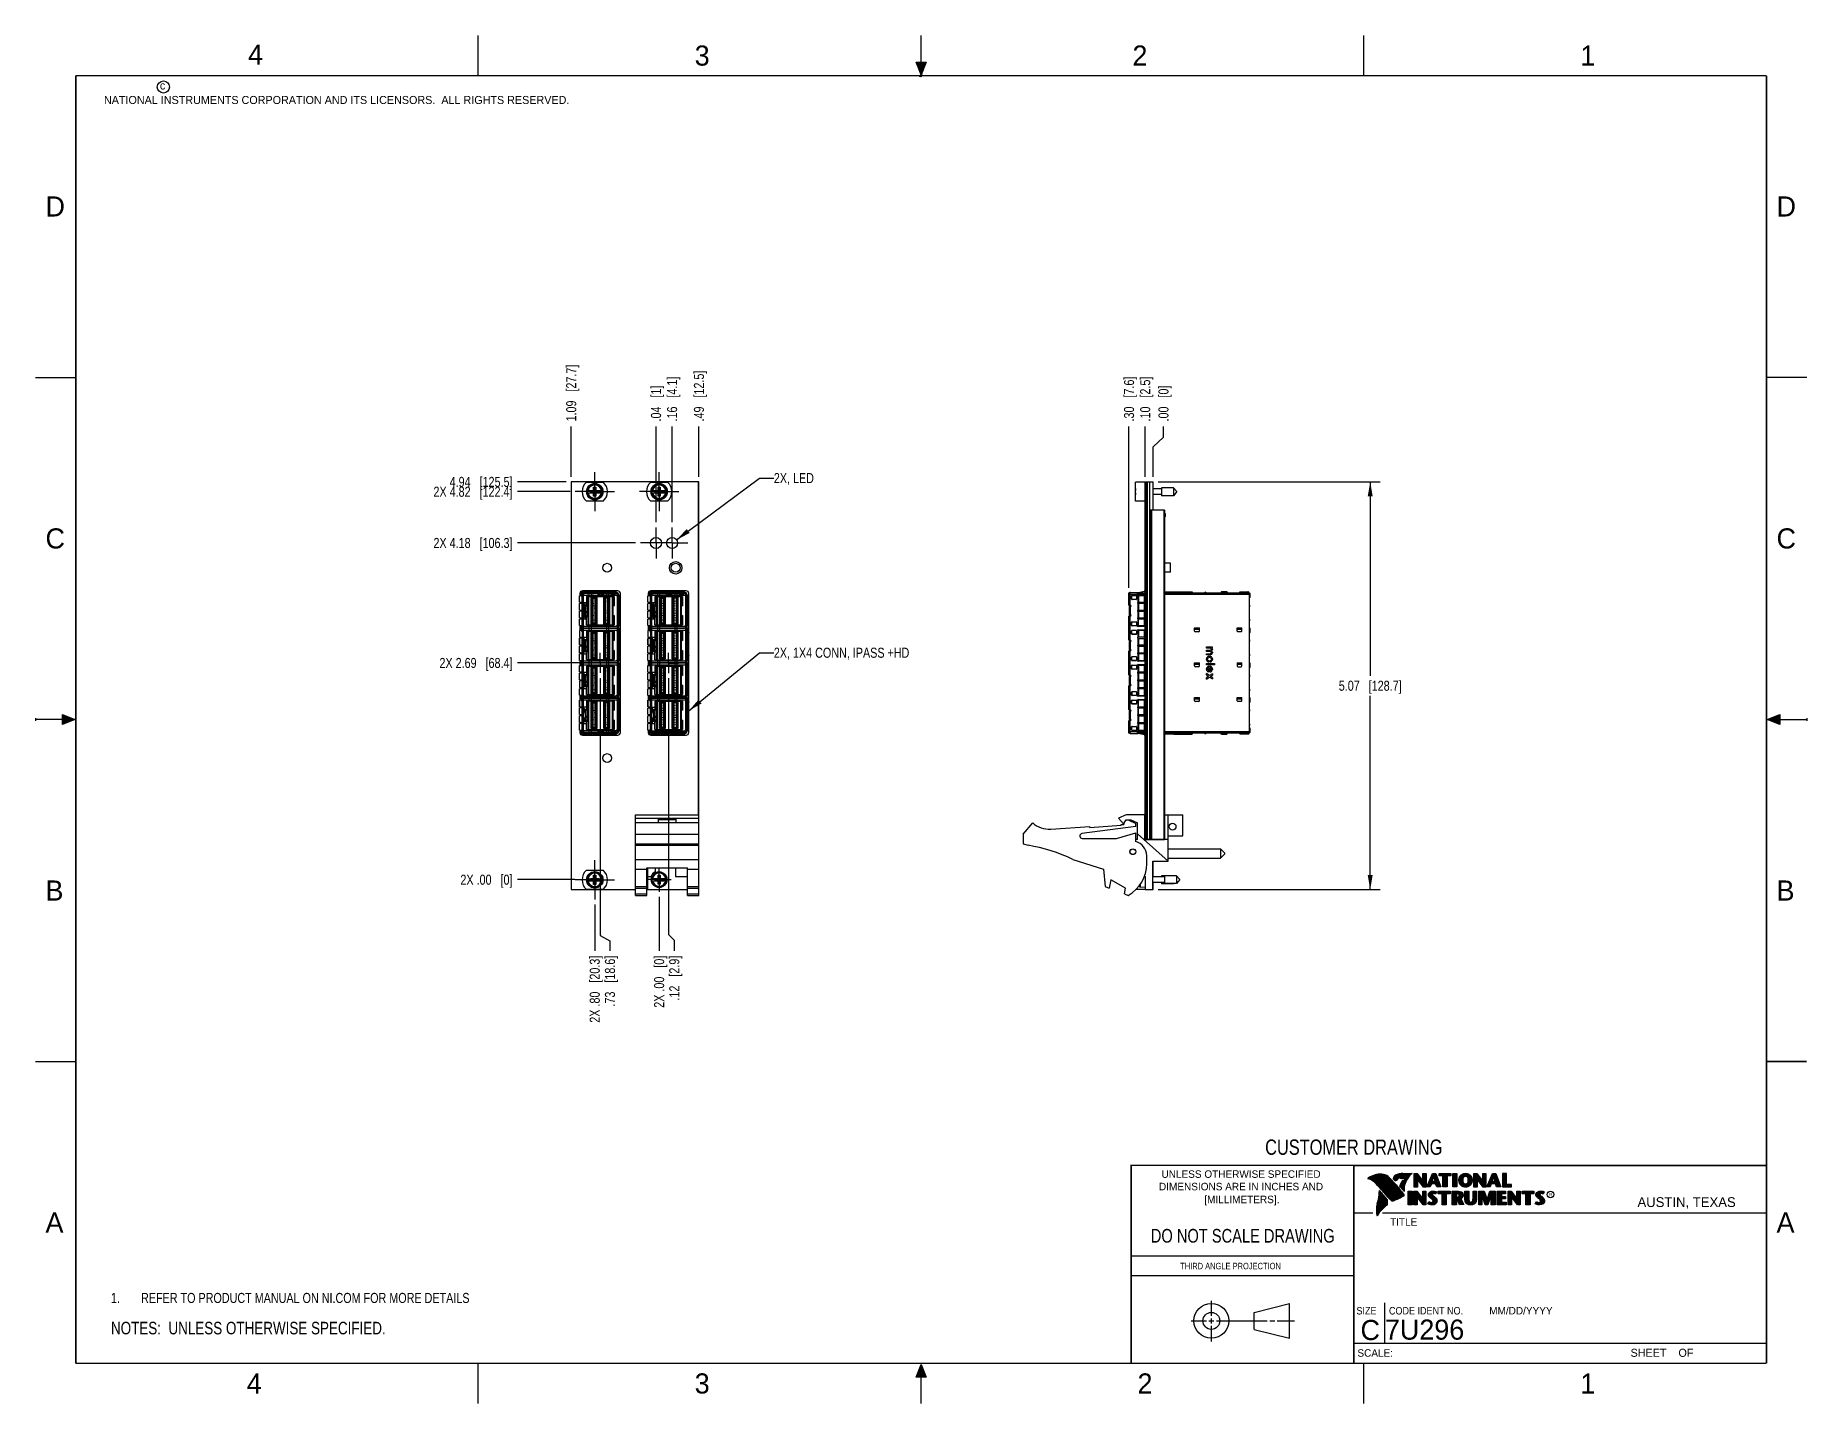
# Model space of a CAD drawing. Header units: inches. Extents: x 0 to 22, y 0 to 17.
import ezdxf

# ---------------------------------------------------------------- set-up
doc = ezdxf.new("R2010")
doc.units = ezdxf.units.IN
doc.header["$LTSCALE"] = 1.21
doc.header["$MEASUREMENT"] = 0
doc.linetypes.add('CENTER', pattern=[0.6, 0.375, -0.075, 0.075, -0.075])
doc.layers.get('0').update_dxf_attribs({"linetype": 'CONTINUOUS'})
for name, color, linetype in [('02___PRT_ALL_AXES', 7, 'CONTINUOUS'), ('DATUMCURVES', 7, 'CONTINUOUS'), ('DEFAULT_1', 7, 'CENTER'), ('DETAIL', 7, 'CONTINUOUS'), ('DIMENSIONS', 7, 'CONTINUOUS')]:
    doc.layers.add(name, color=color, linetype=linetype)
doc.styles.get("Standard").update_dxf_attribs({"font": 'txt', "width": 0.8})
doc.styles.add('TEXTSTYLE_2', font='txt')
doc.styles.add('TEXTSTYLE_3', font='txt', dxfattribs={"width": 0.9})
doc.dimstyles.new('DIMSTYLE_1', dxfattribs={"dimtxt": 0.125, "dimasz": 0.18, "dimexe": 0.125, "dimexo": 0.0625, "dimgap": 0.03125, "dimtad": 0, "dimtih": 1, "dimtoh": 1, "dimzin": 4, "dimdsep": 46, "dimtxsty": 'STANDARD', "dimblk": '_FILLED', "dimblk1": '_FILLED', "dimblk2": '_FILLED', "dimcen": 0.09, "dimadec": 0, "dimazin": 0, "dimtp": 0.005, "dimtm": 0.005, "dimtfac": 1, "dimtofl": 0, "dimtmove": 0, "dimatfit": 3, "dimldrblk": '_FILLED', "dimfxl": 1, "dimtolj": 1, "dimtzin": 4, "dimarcsym": 0})
doc.dimstyles.new('DIMSTYLE_2', dxfattribs={"dimtxt": 0.125, "dimasz": 0.18, "dimexe": 0.125, "dimexo": 0.0625, "dimgap": 0.03125, "dimtad": 0, "dimtih": 1, "dimtoh": 1, "dimzin": 4, "dimdsep": 46, "dimtxsty": 'STANDARD', "dimblk": '_FILLED', "dimblk1": '_FILLED', "dimblk2": '_FILLED', "dimcen": 0.09, "dimadec": 0, "dimazin": 0, "dimtp": 0.01, "dimtm": 0.01, "dimtfac": 1, "dimtofl": 0, "dimtmove": 0, "dimatfit": 3, "dimldrblk": '_FILLED', "dimfxl": 1, "dimtolj": 1, "dimtzin": 4, "dimarcsym": 0})
doc.dimstyles.new('DIMSTYLE_3', dxfattribs={"dimtxt": 0.125, "dimasz": 0.18, "dimexe": 0.125, "dimexo": 0.0625, "dimgap": 0.0625, "dimtad": 0, "dimtih": 1, "dimtoh": 1, "dimzin": 4, "dimdsep": 46, "dimtxsty": 'STANDARD', "dimblk": '_FILLED', "dimblk1": '_FILLED', "dimblk2": '_FILLED', "dimcen": 0.09, "dimadec": 0, "dimazin": 0, "dimtp": 0.005, "dimtm": 0.005, "dimtfac": 1, "dimtofl": 0, "dimtmove": 0, "dimatfit": 3, "dimldrblk": '_FILLED', "dimfxl": 1, "dimtolj": 1, "dimtzin": 4, "dimarcsym": 0})
doc.dimstyles.get("Standard").update_dxf_attribs({"dimtxt": 0.125, "dimasz": 0.18, "dimexe": 0.125, "dimexo": 0.0625, "dimgap": 0.09, "dimtad": 0, "dimtih": 1, "dimtoh": 1, "dimdec": 3, "dimzin": 4, "dimdsep": 46, "dimtxsty": 'STANDARD', "dimblk": '_FILLED', "dimblk1": '_FILLED', "dimblk2": '_FILLED', "dimcen": 0.09, "dimadec": 0, "dimazin": 0, "dimtol": 1, "dimtp": 0.01, "dimtm": 0.01, "dimtfac": 1, "dimtdec": 3, "dimtofl": 0, "dimtmove": 0, "dimatfit": 3, "dimldrblk": '_FILLED', "dimfxl": 1, "dimtolj": 1, "dimtzin": 4, "dimarcsym": 0})

msp = doc.modelspace()

# ---------------------------------------------------------------- texts
at = {"color": 2, "linetype": 'CONTINUOUS', "line_spacing_factor": 0.9}
for s, insert, char_height, width, attachment_point, style in [('4', (2.64, 16.887), 0.25, 0.25, 1, 'TEXTSTYLE_2'), ('3', (8.188, 16.875), 0.25, 0.25, 1, 'TEXTSTYLE_2'), ('2', (13.625, 16.875), 0.25, 0.25, 1, 'TEXTSTYLE_2'), ('1', (19.188, 16.875), 0.25, 0.25, 1, 'TEXTSTYLE_2'), ('c', (1.546, 16.428), 0.1, 0.1, 1, 'TEXTSTYLE_2'), ('NATIONAL INSTRUMENTS CORPORATION AND ITS LICENSORS.  ALL RIGHTS RESERVED.', (0.851, 16.248), 0.1, 7.3, 1, 'TEXTSTYLE_2'), ('D', (0.125, 15), 0.25, 0.25, 1, 'TEXTSTYLE_2'), ('D', (21.625, 15), 0.25, 0.25, 1, 'TEXTSTYLE_2'), ('C', (0.125, 10.875), 0.25, 0.25, 1, 'TEXTSTYLE_2'), ('C', (21.625, 10.875), 0.25, 0.25, 1, 'TEXTSTYLE_2'), ('B', (0.125, 6.5), 0.25, 0.25, 1, 'TEXTSTYLE_2'), ('B', (21.625, 6.5), 0.25, 0.25, 1, 'TEXTSTYLE_2'), ('UNLESS OTHERWISE SPECIFIED', (14.974, 2.898), 0.093, 2.418, 2, 'TEXTSTYLE_2'), ('DIMENSIONS ARE IN INCHES AND', (14.974, 2.743), 0.093, 2.604, 2, 'TEXTSTYLE_2'), ('[MILLIMETERS].', (14.984, 2.583), 0.093, 1.302, 2, 'TEXTSTYLE_2'), ('R', (18.797, 2.617), 0.0418, 0.04175, 1, 'TEXTSTYLE_2'), ('AUSTIN, TEXAS', (19.898, 2.564), 0.12158, 1.58049, 1, 'TEXTSTYLE_2'), ('A', (0.125, 2.375), 0.25, 0.25, 1, 'TEXTSTYLE_2'), ('TITLE', (16.824, 2.303), 0.093, 0.465, 1, 'TEXTSTYLE_2'), ('A', (21.625, 2.375), 0.25, 0.25, 1, 'TEXTSTYLE_2'), ('SIZE', (16.407, 1.2), 0.093, 0.3348, 1, 'TEXTSTYLE_3'), ('CODE IDENT NO.', (16.811, 1.2), 0.093, 1.1718, 1, 'TEXTSTYLE_3'), ('MM/DD/YYYY', (18.056, 1.2), 0.093, 0.93, 1, 'TEXTSTYLE_2'), ('SCALE:', (16.419, 0.675), 0.093, 0.558, 1, 'TEXTSTYLE_2'), ('SHEET    OF', (19.812, 0.681), 0.1, 1.1, 1, 'TEXTSTYLE_2'), ('4', (2.625, 0.375), 0.25, 0.25, 1, 'TEXTSTYLE_2'), ('3', (8.188, 0.375), 0.25, 0.25, 1, 'TEXTSTYLE_2'), ('2', (13.688, 0.375), 0.25, 0.25, 1, 'TEXTSTYLE_2'), ('1', (19.188, 0.375), 0.25, 0.25, 1, 'TEXTSTYLE_2')]:
    msp.add_mtext(s, dxfattribs=dict(at, insert=insert, char_height=char_height, width=width, attachment_point=attachment_point, style=style))
at = {"color": 7, "linetype": 'CONTINUOUS', "attachment_point": 2, "line_spacing_factor": 0.9}
for s, insert, char_height, width in [('CUSTOMER DRAWING', (16.374, 3.281), 0.19, 2.432), ('DO NOT SCALE DRAWING', (14.995, 2.17), 0.17, 2.72)]:
    msp.add_mtext(s, dxfattribs=dict(at, insert=insert, char_height=char_height, width=width))
at = {"color": 2, "linetype": 'CONTINUOUS', "insert": (14.218, 1.749), "char_height": 0.08, "width": 1.408, "attachment_point": 1, "line_spacing_factor": 0.9}
msp.add_mtext('THIRD ANGLE PROJECTION', dxfattribs=at)
at = {"color": 7, "linetype": 'CONTINUOUS', "char_height": 0.25, "line_spacing_factor": 0.9, "style": 'TEXTSTYLE_2'}
for s, insert, width, attachment_point in [('C', (16.578, 1.039), 0.25, 2), ('7U296', (16.761, 1.044), 1.25, 1)]:
    msp.add_mtext(s, dxfattribs=dict(at, insert=insert, width=width, attachment_point=attachment_point))
at = {"layer": 'DETAIL', "color": 2, "linetype": 'CONTINUOUS', "char_height": 0.125, "attachment_point": 1, "line_spacing_factor": 0.9}
for s, insert, width in [('2X, LED', (9.171, 11.562), 0.7), ('2X, 1X4 CONN, IPASS +HD', (9.171, 9.392), 2.3)]:
    msp.add_mtext(s, dxfattribs=dict(at, insert=insert, width=width))

# ---------------------------------------------------------------- blocks, each defined once
blk = doc.blocks.new('CUSTOM_NOTE_BL0', base_point=(3.625, 1.312))
at = {"color": 2, "linetype": 'CONTINUOUS', "width": 0.8}
for s, p in [('1.', (0.938, 1.25)), ('REFER TO PRODUCT MANUAL ON NI.COM FOR MORE DETAILS', (1.312, 1.25))]:
    blk.add_text(s, height=0.125, dxfattribs=at).set_placement(p)
blk = doc.blocks.new('*D0')
at = {"layer": 'DIMENSIONS', "color": 2, "linetype": 'CONTINUOUS'}
blk.add_line((13.784, 11.515), (13.784, 12.14), dxfattribs=at)
at = {"layer": 'DIMENSIONS', "color": 2, "linetype": 'CONTINUOUS', "insert": (13.721, 12.203), "char_height": 0.125, "width": 0.925, "attachment_point": 1, "rotation": 90, "line_spacing_factor": 0.9}
blk.add_mtext('.10{\\Ftxt.shx;\\W1.000000;\\H0.125000; }[2.5]', dxfattribs=at)
blk = doc.blocks.new('_FILLED')
at = {"color": 0, "linetype": 'BYBLOCK'}
blk.add_solid([(0, 0), (-1, 0.17), (-1, -0.17)], dxfattribs=at)
blk = doc.blocks.new('*D1')
at = {"layer": 'DIMENSIONS', "color": 2, "linetype": 'CONTINUOUS'}
for p, q in [((14.01, 12.01), (14.01, 12.14)), ((13.882, 11.888), (14.01, 12.01)), ((13.882, 11.515), (13.882, 11.888))]:
    blk.add_line(p, q, dxfattribs=at)
at = {"layer": 'DIMENSIONS', "color": 2, "linetype": 'CONTINUOUS', "insert": (13.948, 12.203), "char_height": 0.125, "width": 0.725, "attachment_point": 1, "rotation": 90, "line_spacing_factor": 0.9}
blk.add_mtext('.00{\\Ftxt.shx;\\W1.000000;\\H0.125000; }[0]', dxfattribs=at)
blk = doc.blocks.new('*D2')
at = {"layer": 'DIMENSIONS', "color": 2, "linetype": 'CONTINUOUS'}
blk.add_line((13.582, 10.136), (13.582, 12.14), dxfattribs=at)
at = {"layer": 'DIMENSIONS', "color": 2, "linetype": 'CONTINUOUS', "insert": (13.52, 12.203), "char_height": 0.125, "width": 0.925, "attachment_point": 1, "rotation": 90, "line_spacing_factor": 0.9}
blk.add_mtext('.30{\\Ftxt.shx;\\W1.000000;\\H0.125000; }[7.6]', dxfattribs=at)
blk = doc.blocks.new('*D3')
at = {"layer": 'DIMENSIONS', "color": 2, "linetype": 'CONTINUOUS'}
for p, q in [((13.944, 11.453), (16.703, 11.453)), ((16.578, 11.453), (16.578, 9.044)), ((16.578, 6.386), (16.578, 8.794)), ((13.944, 6.386), (16.703, 6.386))]:
    blk.add_line(p, q, dxfattribs=at)
at = {"layer": 'DIMENSIONS', "color": 2, "linetype": 'CONTINUOUS', "xscale": 0.18, "yscale": 0.18, "zscale": 0.18}
for p, rotation in [((16.578, 11.453), 90), ((16.578, 6.386), 270)]:
    blk.add_blockref('_FILLED', p, dxfattribs=dict(at, rotation=rotation))
at = {"layer": 'DIMENSIONS', "color": 2, "linetype": 'CONTINUOUS', "insert": (16.578, 8.982), "char_height": 0.125, "width": 1.225, "attachment_point": 2, "line_spacing_factor": 0.9}
blk.add_mtext('5.07{\\Ftxt.shx;\\W1.000000;\\H0.125000; }[128.7]', dxfattribs=at)
blk = doc.blocks.new('*D4')
at = {"layer": 'DIMENSIONS', "color": 2, "linetype": 'CONTINUOUS'}
blk.add_line((6.947, 6.202), (6.947, 5.627), dxfattribs=at)
at = {"layer": 'DIMENSIONS', "color": 2, "linetype": 'CONTINUOUS', "insert": (6.884, 5.565), "char_height": 0.125, "width": 1.325, "attachment_point": 3, "rotation": 90, "line_spacing_factor": 0.9}
blk.add_mtext('2X .80{\\Ftxt.shx;\\W1.000000;\\H0.125000; }[20.3]', dxfattribs=at)
blk = doc.blocks.new('*D5')
at = {"layer": 'DIMENSIONS', "color": 2, "linetype": 'CONTINUOUS'}
blk.add_line((7.747, 6.298), (7.747, 5.627), dxfattribs=at)
at = {"layer": 'DIMENSIONS', "color": 2, "linetype": 'CONTINUOUS', "insert": (7.684, 5.565), "char_height": 0.125, "width": 1.025, "attachment_point": 3, "rotation": 90, "line_spacing_factor": 0.9}
blk.add_mtext('2X .00{\\Ftxt.shx;\\W1.000000;\\H0.125000; }[0]', dxfattribs=at)
blk = doc.blocks.new('*D6')
at = {"layer": 'DIMENSIONS', "color": 2, "linetype": 'CONTINUOUS'}
for p, q in [((7.863, 9.015), (7.863, 5.828)), ((7.863, 5.828), (7.935, 5.76)), ((7.935, 5.76), (7.935, 5.627))]:
    blk.add_line(p, q, dxfattribs=at)
at = {"layer": 'DIMENSIONS', "color": 2, "linetype": 'CONTINUOUS', "insert": (7.872, 5.565), "char_height": 0.125, "width": 0.925, "attachment_point": 3, "rotation": 90, "line_spacing_factor": 0.9}
blk.add_mtext('.12{\\Ftxt.shx;\\W1.000000;\\H0.125000; }[2.9]', dxfattribs=at)
blk = doc.blocks.new('*D7')
at = {"layer": 'DIMENSIONS', "color": 2, "linetype": 'CONTINUOUS'}
for p, q in [((7.014, 9.015), (7.014, 5.816)), ((7.014, 5.816), (7.136, 5.748)), ((7.136, 5.748), (7.136, 5.627))]:
    blk.add_line(p, q, dxfattribs=at)
at = {"layer": 'DIMENSIONS', "color": 2, "linetype": 'CONTINUOUS', "insert": (7.073, 5.565), "char_height": 0.125, "width": 1.025, "attachment_point": 3, "rotation": 90, "line_spacing_factor": 0.9}
blk.add_mtext('.73{\\Ftxt.shx;\\W1.000000;\\H0.125000; }[18.6]', dxfattribs=at)
blk = doc.blocks.new('*D8')
at = {"layer": 'DIMENSIONS', "color": 2, "linetype": 'CONTINUOUS'}
blk.add_line((7.708, 10.95), (7.708, 12.14), dxfattribs=at)
at = {"layer": 'DIMENSIONS', "color": 2, "linetype": 'CONTINUOUS', "insert": (7.645, 12.203), "char_height": 0.125, "width": 0.725, "attachment_point": 1, "rotation": 90, "line_spacing_factor": 0.9}
blk.add_mtext('.04{\\Ftxt.shx;\\W1.000000;\\H0.125000; }[1]', dxfattribs=at)
blk = doc.blocks.new('*D9')
at = {"layer": 'DIMENSIONS', "color": 2, "linetype": 'CONTINUOUS'}
blk.add_line((7.908, 10.95), (7.908, 12.14), dxfattribs=at)
at = {"layer": 'DIMENSIONS', "color": 2, "linetype": 'CONTINUOUS', "insert": (7.845, 12.203), "char_height": 0.125, "width": 0.925, "attachment_point": 1, "rotation": 90, "line_spacing_factor": 0.9}
blk.add_mtext('.16{\\Ftxt.shx;\\W1.000000;\\H0.125000; }[4.1]', dxfattribs=at)
blk = doc.blocks.new('*D10')
at = {"layer": 'DIMENSIONS', "color": 2, "linetype": 'CONTINUOUS'}
blk.add_line((8.241, 11.515), (8.241, 12.14), dxfattribs=at)
at = {"layer": 'DIMENSIONS', "color": 2, "linetype": 'CONTINUOUS', "insert": (8.178, 12.203), "char_height": 0.125, "width": 1.025, "attachment_point": 1, "rotation": 90, "line_spacing_factor": 0.9}
blk.add_mtext('.49{\\Ftxt.shx;\\W1.000000;\\H0.125000; }[12.5]', dxfattribs=at)
blk = doc.blocks.new('*D11')
at = {"layer": 'DIMENSIONS', "color": 2, "linetype": 'CONTINUOUS'}
blk.add_line((6.655, 11.515), (6.655, 12.14), dxfattribs=at)
at = {"layer": 'DIMENSIONS', "color": 2, "linetype": 'CONTINUOUS', "insert": (6.592, 12.203), "char_height": 0.125, "width": 1.125, "attachment_point": 1, "rotation": 90, "line_spacing_factor": 0.9}
blk.add_mtext('1.09{\\Ftxt.shx;\\W1.000000;\\H0.125000; }[27.7]', dxfattribs=at)
blk = doc.blocks.new('*D12')
at = {"layer": 'DIMENSIONS', "color": 2, "linetype": 'CONTINUOUS'}
blk.add_line((6.826, 9.203), (5.987, 9.203), dxfattribs=at)
at = {"layer": 'DIMENSIONS', "color": 2, "linetype": 'CONTINUOUS', "insert": (5.925, 9.265), "char_height": 0.125, "width": 1.425, "attachment_point": 3, "line_spacing_factor": 0.9}
blk.add_mtext('2X 2.69{\\Ftxt.shx;\\W1.000000;\\H0.125000; }[68.4]', dxfattribs=at)
blk = doc.blocks.new('*D13')
at = {"layer": 'DIMENSIONS', "color": 2, "linetype": 'CONTINUOUS'}
blk.add_line((6.698, 6.51), (5.987, 6.51), dxfattribs=at)
at = {"layer": 'DIMENSIONS', "color": 2, "linetype": 'CONTINUOUS', "insert": (5.925, 6.572), "char_height": 0.125, "width": 1.025, "attachment_point": 3, "line_spacing_factor": 0.9}
blk.add_mtext('2X .00{\\Ftxt.shx;\\W1.000000;\\H0.125000; }[0]', dxfattribs=at)
blk = doc.blocks.new('*D14')
at = {"layer": 'DIMENSIONS', "color": 2, "linetype": 'CONTINUOUS'}
blk.add_line((7.452, 10.694), (5.987, 10.694), dxfattribs=at)
at = {"layer": 'DIMENSIONS', "color": 2, "linetype": 'CONTINUOUS', "insert": (5.925, 10.756), "char_height": 0.125, "width": 1.525, "attachment_point": 3, "line_spacing_factor": 0.9}
blk.add_mtext('2X 4.18{\\Ftxt.shx;\\W1.000000;\\H0.125000; }[106.3]', dxfattribs=at)
blk = doc.blocks.new('*D15')
at = {"layer": 'DIMENSIONS', "color": 2, "linetype": 'CONTINUOUS'}
blk.add_line((6.641, 11.331), (5.987, 11.331), dxfattribs=at)
at = {"layer": 'DIMENSIONS', "color": 2, "linetype": 'CONTINUOUS', "insert": (5.925, 11.393), "char_height": 0.125, "width": 1.525, "attachment_point": 3, "line_spacing_factor": 0.9}
blk.add_mtext('2X 4.82{\\Ftxt.shx;\\W1.000000;\\H0.125000; }[122.4]', dxfattribs=at)
blk = doc.blocks.new('*D16')
at = {"layer": 'DIMENSIONS', "color": 2, "linetype": 'CONTINUOUS'}
blk.add_line((6.592, 11.453), (5.987, 11.453), dxfattribs=at)
at = {"layer": 'DIMENSIONS', "color": 2, "linetype": 'CONTINUOUS', "insert": (5.925, 11.515), "char_height": 0.125, "width": 1.225, "attachment_point": 3, "line_spacing_factor": 0.9}
blk.add_mtext('4.94{\\Ftxt.shx;\\W1.000000;\\H0.125000; }[125.5]', dxfattribs=at)
blk = doc.blocks.new('NOTES_HEADER_BL1', base_point=(3.1215, 0.9375))
at = {"layer": 'DETAIL', "color": 2, "linetype": 'CONTINUOUS', "width": 0.8}
blk.add_text('NOTES:  UNLESS OTHERWISE SPECIFIED.', height=0.156, dxfattribs=at).set_placement((0.9375, 0.8595))

# ---------------------------------------------------------------- dimensions: what is measured, and where the dimension line sits
at = {"layer": 'DIMENSIONS', "color": 2, "linetype": 'CONTINUOUS'}
for feature_location, offset, dtype, origin, dimstyle, picture, middle in [((6.655, 11.515), (0, 0.625), 1, (7.747, 11.453), 'DIMSTYLE_1', '*D11', (6.655, 12.765)), ((8.241, 11.515), (0, 0.625), 1, (7.747, 11.453), 'DIMSTYLE_1', '*D10', (8.241, 12.715)), ((7.908, 10.95), (0, 1.191), 1, (7.747, 10.887), 'DIMSTYLE_1', '*D9', (7.908, 12.665)), ((13.582, 10.136), (0, 2.004), 1, (13.882, 10.073), 'DIMSTYLE_1', '*D2', (13.582, 12.665)), ((13.784, 11.515), (0, 0.625), 1, (13.882, 11.453), 'DIMSTYLE_1', '*D0', (13.784, 12.665)), ((7.708, 10.95), (0, 1.191), 1, (7.747, 10.887), 'DIMSTYLE_1', '*D8', (7.708, 12.565)), ((13.882, 11.515), (0.129, 0.625), 0, (13.882, 11.453), 'DIMSTYLE_2', '*D1', (14.01, 12.565)), ((6.592, 11.453), (-0.605, 0), 0, (6.655, 6.51), 'DIMSTYLE_1', '*D16', (5.312, 11.453)), ((7.014, 9.015), (0.122, -3.388), 0, (7.747, 9.078), 'DIMSTYLE_1', '*D7', (7.136, 5.052)), ((7.863, 9.015), (0.072, -3.387), 0, (7.747, 9.077), 'DIMSTYLE_1', '*D6', (7.935, 5.102))]:
    dim = msp.add_ordinate_dim(feature_location=feature_location, offset=offset, dtype=dtype, origin=origin, dimstyle=dimstyle, dxfattribs=at)
    dim.commit()
    dim.dimension.update_dxf_attribs({"geometry": picture, "text_midpoint": middle})
dim = msp.add_linear_dim(base=(16.578, 11.453), p1=(13.882, 6.386), p2=(13.882, 11.453), angle=90, dimstyle='DIMSTYLE_3', dxfattribs=at)
dim.commit()
dim.dimension.update_dxf_attribs({"geometry": '*D3', "text_midpoint": (16.578, 8.919), "dimtype": 160})
for feature_location, offset, dtype, origin, dimstyle, picture, middle in [((6.641, 11.331), (-0.654, 0), 0, (6.703, 6.51), 'DIMSTYLE_1', '*D15', (5.162, 11.331)), ((7.452, 10.694), (-1.465, 0), 0, (7.514, 6.51), 'DIMSTYLE_1', '*D14', (5.162, 10.694)), ((6.826, 9.203), (-0.839, 0), 0, (7.597, 6.51), 'DIMSTYLE_1', '*D12', (5.212, 9.203)), ((6.698111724, 6.509999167), (-0.710948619, 0), 0, (7.597408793, 6.509999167), 'DIMSTYLE_2', '*D13', (5.412163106, 6.509999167)), ((6.947, 6.202), (0, -0.574), 1, (7.747, 6.36), 'DIMSTYLE_1', '*D4', (6.947, 4.902)), ((7.746916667, 6.297991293), (0, -0.670492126), 1, (7.746916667, 6.360491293), 'DIMSTYLE_2', '*D5', (7.746916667, 5.052499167))]:
    dim = msp.add_ordinate_dim(feature_location=feature_location, offset=offset, dtype=dtype, origin=origin, text='2X <>', dimstyle=dimstyle, dxfattribs=at)
    dim.commit()
    dim.dimension.update_dxf_attribs({"geometry": picture, "text_midpoint": middle})

# ---------------------------------------------------------------- hatches: boundary and pattern name
at = {"linetype": 'CONTINUOUS'}
for points in [[(11, 16.51), (10.938, 16.666), (11.062, 16.666)], [(0.334, 8.562), (0.49, 8.5), (0.334, 8.438)], [(21.666, 8.562), (21.666, 8.438), (21.51, 8.5)], [(10.938, 0.329), (11, 0.485), (11.062, 0.329)]]:
    msp.add_hatch(color=2, dxfattribs=at).paths.add_polyline_path(points)

# ---------------------------------------------------------------- linework, layer by layer
at = {"color": 2, "linetype": 'CONTINUOUS'}
for p, q in [((5.5, 16.5), (5.5, 17)), ((11, 16.485), (11, 17)), ((16.5, 16.5), (16.5, 17)), ((11, 16.51), (10.938, 16.666)), ((10.938, 16.666), (11.062, 16.666)), ((11.015, 16.515), (10.985, 16.485)), ((10.985, 16.485), (11, 16.515)), ((11.062, 16.666), (11, 16.51)), ((11, 16.485), (11.015, 16.515)), ((0, 12.75), (0.5, 12.75)), ((22, 12.75), (21.5, 12.75)), ((0, 8.515), (0, 8.485)), ((0.49, 8.5), (0, 8.5)), ((0.334, 8.438), (0.334, 8.562)), ((0.334, 8.562), (0.49, 8.5)), ((0.49, 8.5), (0.334, 8.438)), ((21.51, 8.5), (21.666, 8.562)), ((21.51, 8.5), (22, 8.5)), ((21.666, 8.438), (21.51, 8.5)), ((21.666, 8.562), (21.666, 8.438)), ((22, 8.515), (22, 8.485)), ((0, 4.25), (0.5, 4.25)), ((16.375, 2.96), (21.5, 2.96)), ((16.558, 2.796), (16.558, 2.799)), ((16.565, 2.794), (16.565, 2.803)), ((16.571, 2.791), (16.571, 2.808)), ((16.578, 2.788), (16.578, 2.812)), ((16.585, 2.785), (16.585, 2.815)), ((16.592, 2.781), (16.592, 2.819)), ((16.599, 2.778), (16.599, 2.822)), ((16.606, 2.774), (16.606, 2.825)), ((16.612, 2.77), (16.612, 2.828)), ((16.619, 2.765), (16.619, 2.83)), ((16.626, 2.76), (16.626, 2.832)), ((16.633, 2.755), (16.633, 2.835)), ((16.64, 2.749), (16.64, 2.837)), ((16.647, 2.743), (16.647, 2.839)), ((16.653, 2.737), (16.653, 2.84)), ((16.66, 2.729), (16.66, 2.842)), ((16.667, 2.722), (16.667, 2.844)), ((16.674, 2.715), (16.674, 2.845)), ((16.681, 2.707), (16.681, 2.846)), ((16.687, 2.699), (16.687, 2.847)), ((16.794, 2.533), (16.692, 2.649)), ((16.694, 2.692), (16.694, 2.847)), ((16.701, 2.684), (16.701, 2.847)), ((16.708, 2.676), (16.708, 2.847)), ((16.715, 2.669), (16.715, 2.847)), ((16.722, 2.661), (16.722, 2.846)), ((16.728, 2.653), (16.728, 2.846)), ((16.735, 2.645), (16.735, 2.844)), ((16.742, 2.637), (16.742, 2.843)), ((16.749, 2.629), (16.749, 2.842)), ((16.756, 2.62), (16.756, 2.84)), ((16.763, 2.612), (16.763, 2.838)), ((16.769, 2.605), (16.769, 2.835)), ((16.776, 2.597), (16.776, 2.832)), ((16.783, 2.589), (16.783, 2.828)), ((16.79, 2.581), (16.79, 2.824)), ((16.797, 2.574), (16.797, 2.819)), ((16.804, 2.567), (16.804, 2.814)), ((16.81, 2.559), (16.81, 2.807)), ((16.817, 2.552), (16.817, 2.8)), ((16.824, 2.545), (16.824, 2.792)), ((16.831, 2.538), (16.831, 2.785)), ((16.838, 2.531), (16.838, 2.778)), ((16.844, 2.526), (16.844, 2.771)), ((16.851, 2.523), (16.851, 2.764)), ((16.858, 2.522), (16.858, 2.757)), ((16.886, 2.766), (16.863, 2.794)), ((16.865, 2.524), (16.865, 2.749)), ((16.888, 2.772), (16.868, 2.795)), ((16.872, 2.791), (16.872, 2.809)), ((16.872, 2.527), (16.872, 2.742)), ((16.879, 2.783), (16.879, 2.821)), ((16.879, 2.53), (16.879, 2.735)), ((16.885, 2.775), (16.885, 2.828)), ((16.885, 2.533), (16.885, 2.727)), ((16.892, 2.775), (16.892, 2.833)), ((16.892, 2.536), (16.892, 2.719)), ((16.899, 2.779), (16.899, 2.837)), ((16.899, 2.539), (16.899, 2.71)), ((16.906, 2.784), (16.906, 2.841)), ((16.906, 2.542), (16.906, 2.702)), ((16.913, 2.79), (16.913, 2.844)), ((16.913, 2.545), (16.913, 2.694)), ((16.92, 2.797), (16.92, 2.846)), ((16.92, 2.548), (16.92, 2.686)), ((16.926, 2.802), (16.926, 2.848)), ((16.926, 2.551), (16.926, 2.677)), ((16.933, 2.805), (16.933, 2.849)), ((16.933, 2.554), (16.933, 2.669)), ((16.94, 2.808), (16.94, 2.85)), ((16.94, 2.557), (16.94, 2.661)), ((16.962, 2.68), (16.943, 2.701)), ((16.947, 2.808), (16.947, 2.851)), ((16.947, 2.561), (16.947, 2.653)), ((16.965, 2.683), (16.949, 2.701)), ((16.954, 2.807), (16.954, 2.852)), ((16.954, 2.696), (16.954, 2.711)), ((16.954, 2.564), (16.954, 2.644)), ((16.961, 2.805), (16.961, 2.852)), ((16.961, 2.688), (16.961, 2.727)), ((16.967, 2.803), (16.967, 2.853)), ((16.967, 2.68), (16.967, 2.744)), ((16.974, 2.803), (16.974, 2.854)), ((16.974, 2.672), (16.974, 2.757)), ((16.981, 2.802), (16.981, 2.854)), ((16.981, 2.664), (16.981, 2.763)), ((16.984, 2.859), (17.1, 2.861)), ((16.984, 2.854), (17.087, 2.856)), ((16.988, 2.802), (16.988, 2.854)), ((16.988, 2.656), (16.988, 2.767)), ((16.995, 2.802), (16.995, 2.854)), ((16.995, 2.675), (16.995, 2.768)), ((16.999, 2.637), (16.995, 2.642)), ((17.002, 2.801), (17.002, 2.854)), ((17.002, 2.719), (17.002, 2.769)), ((17.008, 2.796), (17.008, 2.855)), ((17.008, 2.739), (17.008, 2.77)), ((17.015, 2.755), (17.015, 2.855)), ((17.022, 2.769), (17.022, 2.855)), ((17.029, 2.782), (17.029, 2.855)), ((17.036, 2.793), (17.036, 2.855)), ((17.042, 2.804), (17.042, 2.855)), ((17.049, 2.813), (17.049, 2.855)), ((17.056, 2.822), (17.056, 2.855)), ((17.063, 2.83), (17.063, 2.855)), ((17.07, 2.838), (17.07, 2.855)), ((17.077, 2.845), (17.077, 2.856)), ((17.124, 2.859), (17.161, 2.859)), ((17.124, 2.691), (17.124, 2.859)), ((17.164, 2.691), (17.124, 2.691)), ((17.129, 2.854), (17.158, 2.854)), ((17.129, 2.696), (17.129, 2.854)), ((17.159, 2.696), (17.129, 2.696)), ((17.138, 2.696), (17.138, 2.854)), ((17.145, 2.696), (17.145, 2.854)), ((17.151, 2.696), (17.151, 2.854)), ((17.158, 2.854), (17.238, 2.749)), ((17.159, 2.804), (17.158, 2.854)), ((17.242, 2.696), (17.159, 2.804)), ((17.159, 2.804), (17.159, 2.696)), ((17.161, 2.859), (17.233, 2.764)), ((17.239, 2.691), (17.164, 2.79)), ((17.164, 2.79), (17.164, 2.691)), ((17.165, 2.797), (17.165, 2.846)), ((17.171, 2.788), (17.171, 2.837)), ((17.178, 2.779), (17.178, 2.828)), ((17.185, 2.77), (17.185, 2.82)), ((17.191, 2.762), (17.191, 2.811)), ((17.198, 2.753), (17.198, 2.802)), ((17.205, 2.744), (17.205, 2.793)), ((17.211, 2.736), (17.211, 2.784)), ((17.218, 2.727), (17.218, 2.776)), ((17.225, 2.718), (17.225, 2.767)), ((17.232, 2.71), (17.232, 2.758)), ((17.233, 2.859), (17.273, 2.859)), ((17.233, 2.764), (17.233, 2.859)), ((17.238, 2.854), (17.268, 2.854)), ((17.238, 2.749), (17.238, 2.854)), ((17.238, 2.701), (17.238, 2.749)), ((17.273, 2.691), (17.239, 2.691)), ((17.268, 2.696), (17.242, 2.696)), ((17.245, 2.696), (17.245, 2.854)), ((17.252, 2.696), (17.252, 2.854)), ((17.258, 2.696), (17.258, 2.854)), ((17.265, 2.696), (17.265, 2.854)), ((17.268, 2.854), (17.268, 2.696)), ((17.273, 2.859), (17.273, 2.691)), ((17.283, 2.692), (17.352, 2.859)), ((17.323, 2.692), (17.283, 2.692)), ((17.29, 2.696), (17.355, 2.854)), ((17.319, 2.696), (17.29, 2.696)), ((17.298, 2.696), (17.298, 2.716)), ((17.305, 2.696), (17.305, 2.732)), ((17.312, 2.696), (17.312, 2.749)), ((17.318, 2.696), (17.318, 2.765)), ((17.336, 2.736), (17.319, 2.696)), ((17.339, 2.732), (17.323, 2.692)), ((17.325, 2.71), (17.325, 2.781)), ((17.332, 2.727), (17.332, 2.798)), ((17.394, 2.736), (17.336, 2.736)), ((17.338, 2.736), (17.338, 2.814)), ((17.39, 2.732), (17.339, 2.732)), ((17.341, 2.753), (17.362, 2.823)), ((17.389, 2.753), (17.341, 2.753)), ((17.345, 2.767), (17.345, 2.83)), ((17.345, 2.736), (17.345, 2.753)), ((17.347, 2.758), (17.366, 2.818)), ((17.383, 2.758), (17.347, 2.758)), ((17.352, 2.859), (17.394, 2.859)), ((17.352, 2.788), (17.352, 2.847)), ((17.352, 2.736), (17.352, 2.753)), ((17.355, 2.854), (17.39, 2.854)), ((17.358, 2.81), (17.358, 2.854)), ((17.358, 2.736), (17.358, 2.753)), ((17.362, 2.823), (17.37, 2.823)), ((17.365, 2.823), (17.365, 2.854)), ((17.365, 2.736), (17.365, 2.753)), ((17.366, 2.818), (17.366, 2.818)), ((17.366, 2.818), (17.383, 2.758)), ((17.37, 2.823), (17.389, 2.753)), ((17.372, 2.817), (17.372, 2.854)), ((17.372, 2.736), (17.372, 2.753)), ((17.378, 2.792), (17.378, 2.854)), ((17.378, 2.736), (17.378, 2.753)), ((17.385, 2.768), (17.385, 2.854)), ((17.385, 2.736), (17.385, 2.753)), ((17.39, 2.854), (17.45, 2.696)), ((17.404, 2.692), (17.39, 2.732)), ((17.392, 2.736), (17.392, 2.851)), ((17.394, 2.859), (17.457, 2.692)), ((17.407, 2.696), (17.394, 2.736)), ((17.398, 2.723), (17.398, 2.833)), ((17.457, 2.692), (17.404, 2.692)), ((17.405, 2.703), (17.405, 2.816)), ((17.45, 2.696), (17.407, 2.696)), ((17.412, 2.696), (17.412, 2.798)), ((17.418, 2.696), (17.418, 2.781)), ((17.425, 2.696), (17.425, 2.763)), ((17.432, 2.696), (17.432, 2.745)), ((17.433, 2.859), (17.58, 2.859)), ((17.433, 2.828), (17.433, 2.859)), ((17.481, 2.828), (17.433, 2.828)), ((17.438, 2.854), (17.575, 2.854)), ((17.438, 2.833), (17.438, 2.854)), ((17.486, 2.833), (17.438, 2.833)), ((17.438, 2.696), (17.438, 2.728)), ((17.445, 2.833), (17.445, 2.854)), ((17.445, 2.696), (17.445, 2.71)), ((17.452, 2.833), (17.452, 2.854)), ((17.458, 2.833), (17.458, 2.854)), ((17.465, 2.833), (17.465, 2.854)), ((17.472, 2.833), (17.472, 2.854)), ((17.479, 2.833), (17.479, 2.854)), ((17.481, 2.692), (17.481, 2.828)), ((17.532, 2.692), (17.481, 2.692)), ((17.486, 2.833), (17.485, 2.854)), ((17.486, 2.696), (17.486, 2.833)), ((17.527, 2.696), (17.486, 2.696)), ((17.492, 2.696), (17.492, 2.854)), ((17.499, 2.696), (17.499, 2.854)), ((17.505, 2.696), (17.505, 2.854)), ((17.512, 2.696), (17.512, 2.854)), ((17.519, 2.696), (17.519, 2.854)), ((17.527, 2.833), (17.525, 2.854)), ((17.575, 2.833), (17.527, 2.833)), ((17.527, 2.833), (17.527, 2.696)), ((17.532, 2.833), (17.532, 2.854)), ((17.58, 2.828), (17.532, 2.828)), ((17.532, 2.828), (17.532, 2.692)), ((17.539, 2.833), (17.539, 2.854)), ((17.545, 2.833), (17.545, 2.854)), ((17.552, 2.833), (17.552, 2.854)), ((17.559, 2.833), (17.559, 2.854)), ((17.565, 2.833), (17.565, 2.854)), ((17.572, 2.833), (17.572, 2.854)), ((17.575, 2.854), (17.575, 2.833)), ((17.58, 2.859), (17.58, 2.828)), ((17.606, 2.859), (17.656, 2.859)), ((17.606, 2.692), (17.606, 2.859)), ((17.656, 2.692), (17.606, 2.692)), ((17.611, 2.854), (17.652, 2.854)), ((17.611, 2.696), (17.611, 2.854)), ((17.652, 2.696), (17.611, 2.696)), ((17.619, 2.696), (17.619, 2.854)), ((17.625, 2.696), (17.625, 2.854)), ((17.632, 2.696), (17.632, 2.854)), ((17.639, 2.696), (17.639, 2.854)), ((17.645, 2.696), (17.645, 2.854)), ((17.652, 2.854), (17.652, 2.696)), ((17.656, 2.859), (17.656, 2.692)), ((17.685, 2.787), (17.686, 2.79)), ((17.685, 2.784), (17.685, 2.787)), ((17.685, 2.78), (17.685, 2.784)), ((17.685, 2.777), (17.685, 2.78)), ((17.685, 2.774), (17.685, 2.777)), ((17.685, 2.77), (17.685, 2.774)), ((17.685, 2.767), (17.685, 2.77)), ((17.686, 2.763), (17.685, 2.767)), ((17.686, 2.793), (17.687, 2.796)), ((17.686, 2.79), (17.686, 2.793)), ((17.686, 2.76), (17.686, 2.763)), ((17.687, 2.757), (17.686, 2.76)), ((17.687, 2.796), (17.688, 2.799)), ((17.688, 2.753), (17.687, 2.757)), ((17.688, 2.802), (17.689, 2.805)), ((17.688, 2.799), (17.688, 2.802)), ((17.689, 2.75), (17.688, 2.753)), ((17.689, 2.805), (17.69, 2.808)), ((17.69, 2.747), (17.689, 2.75)), ((17.69, 2.808), (17.692, 2.811)), ((17.691, 2.744), (17.69, 2.808)), ((17.691, 2.744), (17.69, 2.747)), ((17.692, 2.741), (17.691, 2.744)), ((17.692, 2.811), (17.693, 2.813)), ((17.693, 2.738), (17.692, 2.741)), ((17.693, 2.813), (17.694, 2.816)), ((17.694, 2.735), (17.693, 2.738)), ((17.694, 2.816), (17.696, 2.819)), ((17.696, 2.733), (17.694, 2.735)), ((17.696, 2.819), (17.697, 2.821)), ((17.697, 2.73), (17.696, 2.733)), ((17.697, 2.821), (17.699, 2.824)), ((17.697, 2.73), (17.697, 2.821)), ((17.699, 2.728), (17.697, 2.73)), ((17.699, 2.824), (17.701, 2.826)), ((17.7, 2.725), (17.699, 2.728)), ((17.702, 2.723), (17.7, 2.725)), ((17.701, 2.826), (17.703, 2.828)), ((17.704, 2.72), (17.702, 2.723)), ((17.703, 2.828), (17.705, 2.831)), ((17.704, 2.72), (17.705, 2.831)), ((17.706, 2.718), (17.704, 2.72)), ((17.705, 2.831), (17.707, 2.833)), ((17.708, 2.716), (17.706, 2.718)), ((17.707, 2.833), (17.709, 2.835)), ((17.71, 2.714), (17.708, 2.716)), ((17.709, 2.835), (17.711, 2.837)), ((17.71, 2.714), (17.711, 2.837)), ((17.712, 2.712), (17.71, 2.714)), ((17.711, 2.837), (17.714, 2.839)), ((17.715, 2.71), (17.712, 2.712)), ((17.714, 2.839), (17.716, 2.841)), ((17.717, 2.708), (17.715, 2.71)), ((17.716, 2.841), (17.719, 2.843)), ((17.717, 2.708), (17.719, 2.843)), ((17.719, 2.707), (17.717, 2.708)), ((17.719, 2.843), (17.721, 2.844)), ((17.722, 2.705), (17.719, 2.707)), ((17.721, 2.844), (17.724, 2.846)), ((17.725, 2.704), (17.722, 2.705)), ((17.724, 2.846), (17.726, 2.847)), ((17.725, 2.704), (17.724, 2.846)), ((17.727, 2.702), (17.725, 2.704)), ((17.726, 2.847), (17.729, 2.849)), ((17.727, 2.79), (17.728, 2.792)), ((17.727, 2.788), (17.727, 2.79)), ((17.727, 2.786), (17.727, 2.788)), ((17.727, 2.783), (17.727, 2.786)), ((17.727, 2.781), (17.727, 2.783)), ((17.727, 2.779), (17.727, 2.781)), ((17.727, 2.777), (17.727, 2.779)), ((17.727, 2.774), (17.727, 2.777)), ((17.727, 2.772), (17.727, 2.774)), ((17.727, 2.77), (17.727, 2.772)), ((17.727, 2.767), (17.727, 2.77)), ((17.727, 2.765), (17.727, 2.767)), ((17.727, 2.763), (17.727, 2.765)), ((17.728, 2.761), (17.727, 2.763)), ((17.73, 2.701), (17.727, 2.702)), ((17.728, 2.796), (17.729, 2.798)), ((17.728, 2.794), (17.728, 2.796)), ((17.728, 2.792), (17.728, 2.794)), ((17.728, 2.758), (17.728, 2.761)), ((17.728, 2.756), (17.728, 2.758)), ((17.729, 2.754), (17.728, 2.756)), ((17.729, 2.849), (17.731, 2.85)), ((17.729, 2.802), (17.73, 2.803)), ((17.729, 2.8), (17.729, 2.802)), ((17.729, 2.798), (17.729, 2.8)), ((17.729, 2.752), (17.729, 2.754)), ((17.73, 2.75), (17.729, 2.752)), ((17.73, 2.805), (17.731, 2.807)), ((17.73, 2.803), (17.73, 2.805)), ((17.73, 2.748), (17.73, 2.75)), ((17.731, 2.747), (17.73, 2.748)), ((17.73, 2.701), (17.73, 2.747)), ((17.733, 2.7), (17.73, 2.701)), ((17.731, 2.85), (17.734, 2.851)), ((17.731, 2.807), (17.731, 2.85)), ((17.731, 2.807), (17.732, 2.808)), ((17.731, 2.745), (17.731, 2.747)), ((17.732, 2.743), (17.731, 2.745)), ((17.732, 2.81), (17.733, 2.812)), ((17.732, 2.808), (17.732, 2.81)), ((17.732, 2.741), (17.732, 2.743)), ((17.733, 2.74), (17.732, 2.741)), ((17.733, 2.812), (17.734, 2.813)), ((17.734, 2.738), (17.733, 2.74)), ((17.736, 2.699), (17.733, 2.7)), ((17.734, 2.851), (17.737, 2.852)), ((17.734, 2.813), (17.735, 2.815)), ((17.735, 2.737), (17.734, 2.738)), ((17.735, 2.816), (17.736, 2.818)), ((17.735, 2.815), (17.735, 2.816)), ((17.736, 2.735), (17.735, 2.737)), ((17.736, 2.818), (17.737, 2.819)), ((17.736, 2.734), (17.736, 2.735)), ((17.737, 2.732), (17.736, 2.734)), ((17.739, 2.698), (17.736, 2.699)), ((17.737, 2.852), (17.74, 2.853)), ((17.737, 2.819), (17.737, 2.852)), ((17.737, 2.819), (17.738, 2.821)), ((17.738, 2.731), (17.737, 2.732)), ((17.738, 2.821), (17.74, 2.822)), ((17.74, 2.73), (17.738, 2.731)), ((17.739, 2.698), (17.738, 2.731)), ((17.742, 2.697), (17.739, 2.698)), ((17.74, 2.853), (17.743, 2.853)), ((17.74, 2.822), (17.741, 2.823)), ((17.741, 2.728), (17.74, 2.73)), ((17.741, 2.823), (17.742, 2.824)), ((17.742, 2.727), (17.741, 2.728)), ((17.742, 2.824), (17.743, 2.825)), ((17.743, 2.726), (17.742, 2.727)), ((17.746, 2.697), (17.742, 2.697)), ((17.743, 2.853), (17.746, 2.854)), ((17.743, 2.825), (17.745, 2.826)), ((17.745, 2.725), (17.743, 2.726)), ((17.745, 2.826), (17.746, 2.827)), ((17.746, 2.724), (17.745, 2.725)), ((17.746, 2.854), (17.749, 2.855)), ((17.746, 2.827), (17.746, 2.854)), ((17.746, 2.827), (17.747, 2.828)), ((17.748, 2.723), (17.746, 2.724)), ((17.746, 2.697), (17.746, 2.724)), ((17.749, 2.696), (17.746, 2.697)), ((17.747, 2.828), (17.749, 2.828)), ((17.749, 2.722), (17.748, 2.723)), ((17.749, 2.855), (17.752, 2.855)), ((17.749, 2.828), (17.75, 2.829)), ((17.751, 2.722), (17.749, 2.722)), ((17.752, 2.696), (17.749, 2.696)), ((17.75, 2.829), (17.752, 2.83)), ((17.752, 2.721), (17.751, 2.722)), ((17.752, 2.855), (17.755, 2.855)), ((17.752, 2.83), (17.752, 2.855)), ((17.752, 2.83), (17.753, 2.83)), ((17.754, 2.721), (17.752, 2.721)), ((17.752, 2.696), (17.752, 2.721)), ((17.756, 2.695), (17.752, 2.696)), ((17.753, 2.83), (17.755, 2.831)), ((17.755, 2.72), (17.754, 2.721)), ((17.755, 2.855), (17.758, 2.856)), ((17.755, 2.831), (17.757, 2.831)), ((17.757, 2.72), (17.755, 2.72)), ((17.759, 2.695), (17.756, 2.695)), ((17.757, 2.831), (17.758, 2.831)), ((17.759, 2.72), (17.757, 2.72)), ((17.758, 2.856), (17.762, 2.856)), ((17.758, 2.831), (17.76, 2.831)), ((17.759, 2.831), (17.759, 2.856)), ((17.761, 2.72), (17.759, 2.72)), ((17.759, 2.695), (17.759, 2.72)), ((17.763, 2.695), (17.759, 2.695)), ((17.76, 2.831), (17.762, 2.831)), ((17.762, 2.72), (17.761, 2.72)), ((17.762, 2.856), (17.765, 2.856)), ((17.762, 2.831), (17.764, 2.831)), ((17.764, 2.72), (17.762, 2.72)), ((17.766, 2.695), (17.763, 2.695)), ((17.764, 2.831), (17.765, 2.831)), ((17.766, 2.72), (17.764, 2.72)), ((17.765, 2.856), (17.768, 2.855)), ((17.765, 2.831), (17.767, 2.831)), ((17.768, 2.72), (17.766, 2.72)), ((17.766, 2.695), (17.766, 2.72)), ((17.769, 2.695), (17.766, 2.695)), ((17.767, 2.831), (17.769, 2.83)), ((17.768, 2.855), (17.771, 2.855)), ((17.768, 2.831), (17.768, 2.855)), ((17.769, 2.721), (17.768, 2.72)), ((17.769, 2.83), (17.77, 2.83)), ((17.771, 2.721), (17.769, 2.721)), ((17.772, 2.696), (17.769, 2.695)), ((17.77, 2.83), (17.772, 2.829)), ((17.771, 2.855), (17.774, 2.855)), ((17.773, 2.722), (17.771, 2.721)), ((17.772, 2.829), (17.773, 2.829)), ((17.772, 2.696), (17.773, 2.722)), ((17.776, 2.696), (17.772, 2.696)), ((17.773, 2.829), (17.775, 2.828)), ((17.774, 2.722), (17.773, 2.722)), ((17.774, 2.855), (17.777, 2.854)), ((17.774, 2.829), (17.774, 2.855)), ((17.776, 2.723), (17.774, 2.722)), ((17.775, 2.828), (17.776, 2.828)), ((17.776, 2.828), (17.778, 2.827)), ((17.777, 2.724), (17.776, 2.723)), ((17.779, 2.697), (17.776, 2.696)), ((17.777, 2.854), (17.78, 2.854)), ((17.778, 2.725), (17.777, 2.724)), ((17.778, 2.827), (17.779, 2.826)), ((17.78, 2.726), (17.778, 2.725)), ((17.779, 2.826), (17.78, 2.825)), ((17.779, 2.697), (17.779, 2.725)), ((17.782, 2.697), (17.779, 2.697)), ((17.78, 2.854), (17.783, 2.853)), ((17.78, 2.825), (17.78, 2.854)), ((17.78, 2.825), (17.782, 2.824)), ((17.781, 2.727), (17.78, 2.726)), ((17.782, 2.728), (17.781, 2.727)), ((17.782, 2.824), (17.783, 2.823)), ((17.784, 2.729), (17.782, 2.728)), ((17.785, 2.698), (17.782, 2.697)), ((17.783, 2.853), (17.786, 2.852)), ((17.783, 2.823), (17.784, 2.822)), ((17.784, 2.822), (17.785, 2.821)), ((17.785, 2.73), (17.784, 2.729)), ((17.785, 2.821), (17.786, 2.82)), ((17.786, 2.731), (17.785, 2.73)), ((17.788, 2.699), (17.785, 2.698)), ((17.786, 2.852), (17.789, 2.851)), ((17.787, 2.819), (17.786, 2.852)), ((17.786, 2.82), (17.787, 2.819)), ((17.787, 2.733), (17.786, 2.731)), ((17.787, 2.819), (17.788, 2.817)), ((17.788, 2.734), (17.787, 2.733)), ((17.788, 2.817), (17.789, 2.816)), ((17.789, 2.737), (17.788, 2.735)), ((17.788, 2.735), (17.788, 2.734)), ((17.788, 2.699), (17.788, 2.734)), ((17.791, 2.7), (17.788, 2.699)), ((17.789, 2.851), (17.792, 2.85)), ((17.789, 2.816), (17.789, 2.815)), ((17.789, 2.815), (17.79, 2.813)), ((17.79, 2.739), (17.789, 2.737)), ((17.79, 2.813), (17.791, 2.812)), ((17.791, 2.74), (17.79, 2.739)), ((17.791, 2.812), (17.791, 2.81)), ((17.791, 2.81), (17.792, 2.808)), ((17.792, 2.743), (17.791, 2.742)), ((17.791, 2.742), (17.791, 2.74)), ((17.794, 2.701), (17.791, 2.7)), ((17.792, 2.85), (17.795, 2.849)), ((17.793, 2.806), (17.792, 2.85)), ((17.792, 2.808), (17.793, 2.807)), ((17.793, 2.745), (17.792, 2.743)), ((17.793, 2.807), (17.793, 2.805)), ((17.793, 2.805), (17.794, 2.803)), ((17.794, 2.749), (17.793, 2.747)), ((17.794, 2.701), (17.793, 2.747)), ((17.793, 2.747), (17.793, 2.745)), ((17.794, 2.803), (17.794, 2.801)), ((17.794, 2.801), (17.795, 2.799)), ((17.795, 2.753), (17.794, 2.751)), ((17.794, 2.751), (17.794, 2.749)), ((17.797, 2.702), (17.794, 2.701)), ((17.795, 2.849), (17.798, 2.847)), ((17.795, 2.799), (17.795, 2.797)), ((17.795, 2.797), (17.796, 2.795)), ((17.796, 2.757), (17.795, 2.755)), ((17.795, 2.755), (17.795, 2.753)), ((17.796, 2.795), (17.796, 2.793)), ((17.796, 2.793), (17.796, 2.79)), ((17.796, 2.79), (17.796, 2.788)), ((17.796, 2.788), (17.797, 2.786)), ((17.797, 2.765), (17.796, 2.763)), ((17.796, 2.763), (17.796, 2.761)), ((17.796, 2.761), (17.796, 2.759)), ((17.796, 2.759), (17.796, 2.757)), ((17.797, 2.786), (17.797, 2.783)), ((17.797, 2.783), (17.797, 2.781)), ((17.797, 2.781), (17.797, 2.779)), ((17.797, 2.779), (17.797, 2.777)), ((17.797, 2.777), (17.797, 2.774)), ((17.797, 2.774), (17.797, 2.772)), ((17.797, 2.772), (17.797, 2.77)), ((17.797, 2.77), (17.797, 2.767)), ((17.797, 2.767), (17.797, 2.765)), ((17.8, 2.704), (17.797, 2.702)), ((17.798, 2.847), (17.8, 2.846)), ((17.8, 2.846), (17.803, 2.844)), ((17.8, 2.704), (17.8, 2.846)), ((17.802, 2.705), (17.8, 2.704)), ((17.805, 2.707), (17.802, 2.705)), ((17.803, 2.844), (17.806, 2.843)), ((17.807, 2.709), (17.805, 2.707)), ((17.806, 2.843), (17.808, 2.841)), ((17.807, 2.709), (17.808, 2.841)), ((17.81, 2.711), (17.807, 2.709)), ((17.808, 2.841), (17.81, 2.839)), ((17.81, 2.839), (17.813, 2.837)), ((17.812, 2.712), (17.81, 2.711)), ((17.814, 2.714), (17.812, 2.712)), ((17.813, 2.837), (17.815, 2.835)), ((17.814, 2.714), (17.813, 2.837)), ((17.816, 2.717), (17.814, 2.714)), ((17.815, 2.835), (17.817, 2.833)), ((17.818, 2.719), (17.816, 2.717)), ((17.817, 2.833), (17.819, 2.831)), ((17.82, 2.721), (17.818, 2.719)), ((17.819, 2.831), (17.821, 2.829)), ((17.82, 2.721), (17.821, 2.829)), ((17.822, 2.723), (17.82, 2.721)), ((17.821, 2.829), (17.823, 2.826)), ((17.824, 2.726), (17.822, 2.723)), ((17.823, 2.826), (17.825, 2.824)), ((17.826, 2.728), (17.824, 2.726)), ((17.825, 2.824), (17.826, 2.821)), ((17.826, 2.821), (17.828, 2.819)), ((17.827, 2.731), (17.826, 2.728)), ((17.827, 2.731), (17.828, 2.819)), ((17.829, 2.733), (17.827, 2.731)), ((17.828, 2.819), (17.829, 2.816)), ((17.829, 2.816), (17.831, 2.814)), ((17.83, 2.736), (17.829, 2.733)), ((17.831, 2.739), (17.83, 2.736)), ((17.831, 2.814), (17.832, 2.811)), ((17.833, 2.742), (17.831, 2.739)), ((17.832, 2.811), (17.833, 2.808)), ((17.833, 2.808), (17.834, 2.805)), ((17.834, 2.745), (17.833, 2.742)), ((17.834, 2.805), (17.835, 2.802)), ((17.835, 2.748), (17.834, 2.805)), ((17.835, 2.748), (17.834, 2.745)), ((17.835, 2.802), (17.836, 2.799)), ((17.836, 2.75), (17.835, 2.748)), ((17.836, 2.799), (17.837, 2.796)), ((17.837, 2.757), (17.836, 2.754)), ((17.836, 2.754), (17.836, 2.75)), ((17.837, 2.796), (17.837, 2.793)), ((17.837, 2.793), (17.838, 2.79)), ((17.838, 2.76), (17.837, 2.757)), ((17.838, 2.79), (17.838, 2.786)), ((17.838, 2.786), (17.839, 2.783)), ((17.839, 2.77), (17.838, 2.766)), ((17.838, 2.766), (17.838, 2.763)), ((17.838, 2.763), (17.838, 2.76)), ((17.839, 2.783), (17.839, 2.78)), ((17.839, 2.78), (17.839, 2.776)), ((17.839, 2.776), (17.839, 2.773)), ((17.839, 2.773), (17.839, 2.77)), ((17.867, 2.859), (17.904, 2.859)), ((17.867, 2.691), (17.867, 2.859)), ((17.907, 2.691), (17.867, 2.691)), ((17.872, 2.854), (17.901, 2.854)), ((17.872, 2.696), (17.872, 2.854)), ((17.902, 2.696), (17.872, 2.696)), ((17.879, 2.696), (17.879, 2.854)), ((17.887, 2.696), (17.887, 2.854)), ((17.894, 2.696), (17.894, 2.854)), ((17.899, 2.854), (17.902, 2.804)), ((17.901, 2.854), (17.981, 2.749)), ((17.985, 2.696), (17.902, 2.804)), ((17.902, 2.804), (17.902, 2.696)), ((17.904, 2.859), (17.976, 2.764)), ((17.906, 2.799), (17.906, 2.849)), ((17.982, 2.691), (17.907, 2.79)), ((17.907, 2.79), (17.907, 2.691)), ((17.912, 2.79), (17.912, 2.84)), ((17.919, 2.782), (17.919, 2.831)), ((17.926, 2.773), (17.926, 2.822)), ((17.932, 2.764), (17.932, 2.814)), ((17.939, 2.756), (17.939, 2.805)), ((17.946, 2.747), (17.946, 2.796)), ((17.952, 2.738), (17.952, 2.787)), ((17.959, 2.73), (17.959, 2.778)), ((17.966, 2.721), (17.966, 2.77)), ((17.972, 2.712), (17.972, 2.761)), ((17.976, 2.859), (18.016, 2.859)), ((17.976, 2.764), (17.976, 2.859)), ((17.979, 2.704), (17.981, 2.749)), ((17.981, 2.854), (18.011, 2.854)), ((17.981, 2.749), (17.981, 2.854)), ((18.016, 2.691), (17.982, 2.691)), ((18.011, 2.696), (17.985, 2.696)), ((17.986, 2.695), (17.986, 2.854)), ((17.993, 2.696), (17.993, 2.854)), ((17.999, 2.696), (17.999, 2.854)), ((18.006, 2.696), (18.006, 2.854)), ((18.011, 2.854), (18.011, 2.696)), ((18.016, 2.859), (18.016, 2.691)), ((18.026, 2.692), (18.095, 2.859)), ((18.066, 2.692), (18.026, 2.692)), ((18.033, 2.696), (18.098, 2.854)), ((18.063, 2.696), (18.033, 2.696)), ((18.039, 2.696), (18.039, 2.711)), ((18.046, 2.696), (18.046, 2.727)), ((18.053, 2.696), (18.053, 2.743)), ((18.059, 2.696), (18.059, 2.76)), ((18.079, 2.736), (18.063, 2.696)), ((18.066, 2.705), (18.066, 2.776)), ((18.082, 2.732), (18.066, 2.692)), ((18.073, 2.721), (18.073, 2.792)), ((18.079, 2.736), (18.079, 2.809)), ((18.137, 2.736), (18.079, 2.736)), ((18.134, 2.732), (18.082, 2.732)), ((18.084, 2.753), (18.105, 2.823)), ((18.132, 2.753), (18.084, 2.753)), ((18.086, 2.736), (18.086, 2.825)), ((18.091, 2.758), (18.109, 2.818)), ((18.126, 2.758), (18.091, 2.758)), ((18.093, 2.781), (18.093, 2.841)), ((18.093, 2.736), (18.093, 2.753)), ((18.095, 2.859), (18.137, 2.859)), ((18.098, 2.854), (18.134, 2.854)), ((18.099, 2.803), (18.099, 2.854)), ((18.099, 2.736), (18.099, 2.753)), ((18.105, 2.823), (18.113, 2.823)), ((18.106, 2.823), (18.106, 2.854)), ((18.106, 2.736), (18.106, 2.753)), ((18.109, 2.818), (18.109, 2.818)), ((18.109, 2.818), (18.126, 2.758)), ((18.113, 2.823), (18.113, 2.854)), ((18.113, 2.823), (18.132, 2.753)), ((18.113, 2.736), (18.113, 2.753)), ((18.119, 2.8), (18.119, 2.854)), ((18.119, 2.736), (18.119, 2.753)), ((18.126, 2.776), (18.126, 2.854)), ((18.126, 2.736), (18.126, 2.753)), ((18.133, 2.736), (18.133, 2.854)), ((18.134, 2.854), (18.193, 2.696)), ((18.147, 2.692), (18.134, 2.732)), ((18.137, 2.859), (18.201, 2.692)), ((18.151, 2.696), (18.137, 2.736)), ((18.139, 2.729), (18.139, 2.839)), ((18.146, 2.71), (18.146, 2.821)), ((18.201, 2.692), (18.147, 2.692)), ((18.193, 2.696), (18.151, 2.696)), ((18.153, 2.696), (18.153, 2.804)), ((18.159, 2.696), (18.159, 2.786)), ((18.166, 2.696), (18.166, 2.769)), ((18.173, 2.696), (18.173, 2.751)), ((18.179, 2.696), (18.179, 2.733)), ((18.186, 2.696), (18.186, 2.716)), ((18.272, 2.859), (18.221, 2.859)), ((18.221, 2.859), (18.221, 2.692)), ((18.221, 2.692), (18.333, 2.692)), ((18.267, 2.854), (18.226, 2.854)), ((18.226, 2.854), (18.226, 2.696)), ((18.226, 2.696), (18.328, 2.696)), ((18.233, 2.696), (18.233, 2.854)), ((18.24, 2.696), (18.24, 2.854)), ((18.246, 2.696), (18.246, 2.854)), ((18.253, 2.696), (18.253, 2.854)), ((18.26, 2.696), (18.26, 2.854)), ((18.266, 2.696), (18.266, 2.718)), ((18.267, 2.718), (18.267, 2.854)), ((18.328, 2.718), (18.267, 2.718)), ((18.272, 2.723), (18.272, 2.859)), ((18.333, 2.723), (18.272, 2.723)), ((18.273, 2.696), (18.273, 2.718)), ((18.28, 2.696), (18.28, 2.718)), ((18.286, 2.696), (18.286, 2.718)), ((18.293, 2.696), (18.293, 2.718)), ((18.3, 2.696), (18.3, 2.718)), ((18.306, 2.696), (18.306, 2.718)), ((18.313, 2.696), (18.313, 2.718)), ((18.32, 2.696), (18.32, 2.718)), ((18.328, 2.696), (18.328, 2.718)), ((18.333, 2.692), (18.333, 2.723)), ((18.677, 2.639), (18.695, 2.641)), ((18.695, 2.641), (18.707, 2.64)), ((16.667, 2.348), (16.667, 2.477)), ((16.674, 2.358), (16.674, 2.498)), ((16.681, 2.368), (16.681, 2.52)), ((16.687, 2.377), (16.687, 2.55)), ((16.694, 2.386), (16.694, 2.603)), ((16.789, 2.531), (16.696, 2.637)), ((16.701, 2.394), (16.701, 2.631)), ((16.708, 2.402), (16.708, 2.623)), ((16.715, 2.409), (16.715, 2.616)), ((16.722, 2.416), (16.722, 2.608)), ((16.728, 2.423), (16.728, 2.6)), ((16.735, 2.43), (16.735, 2.592)), ((16.742, 2.436), (16.742, 2.585)), ((16.749, 2.442), (16.749, 2.577)), ((16.756, 2.448), (16.756, 2.569)), ((16.763, 2.454), (16.763, 2.561)), ((16.769, 2.459), (16.769, 2.554)), ((16.776, 2.464), (16.776, 2.546)), ((16.783, 2.469), (16.783, 2.538)), ((16.788, 2.473), (16.789, 2.531)), ((16.793, 2.47), (16.794, 2.533)), ((16.961, 2.567), (16.961, 2.636)), ((16.967, 2.571), (16.967, 2.628)), ((16.974, 2.574), (16.974, 2.62)), ((16.981, 2.578), (16.981, 2.611)), ((16.988, 2.581), (16.988, 2.603)), ((16.995, 2.585), (16.995, 2.595)), ((17.048, 2.638), (17.099, 2.638)), ((17.048, 2.471), (17.048, 2.638)), ((17.099, 2.471), (17.048, 2.471)), ((17.053, 2.633), (17.094, 2.633)), ((17.053, 2.476), (17.053, 2.633)), ((17.094, 2.476), (17.053, 2.476)), ((17.058, 2.476), (17.058, 2.633)), ((17.064, 2.476), (17.064, 2.633)), ((17.071, 2.476), (17.071, 2.633)), ((17.078, 2.476), (17.078, 2.633)), ((17.084, 2.476), (17.084, 2.633)), ((17.091, 2.476), (17.091, 2.633)), ((17.094, 2.633), (17.094, 2.476)), ((17.099, 2.638), (17.099, 2.471)), ((17.12, 2.638), (17.157, 2.638)), ((17.12, 2.471), (17.12, 2.638)), ((17.16, 2.471), (17.12, 2.471)), ((17.125, 2.634), (17.155, 2.634)), ((17.125, 2.476), (17.125, 2.634)), ((17.155, 2.476), (17.125, 2.476)), ((17.131, 2.476), (17.131, 2.634)), ((17.138, 2.476), (17.138, 2.634)), ((17.144, 2.476), (17.144, 2.634)), ((17.151, 2.476), (17.151, 2.634)), ((17.155, 2.634), (17.234, 2.528)), ((17.238, 2.476), (17.155, 2.583)), ((17.155, 2.583), (17.155, 2.476)), ((17.157, 2.638), (17.23, 2.543)), ((17.158, 2.58), (17.158, 2.629)), ((17.236, 2.471), (17.16, 2.569)), ((17.16, 2.569), (17.16, 2.471)), ((17.164, 2.571), (17.164, 2.621)), ((17.171, 2.563), (17.171, 2.612)), ((17.178, 2.554), (17.178, 2.603)), ((17.185, 2.545), (17.185, 2.594)), ((17.191, 2.537), (17.191, 2.585)), ((17.198, 2.528), (17.198, 2.577)), ((17.205, 2.519), (17.205, 2.568)), ((17.211, 2.51), (17.211, 2.559)), ((17.218, 2.502), (17.218, 2.55)), ((17.225, 2.493), (17.225, 2.541)), ((17.23, 2.638), (17.269, 2.638)), ((17.23, 2.543), (17.23, 2.638)), ((17.231, 2.484), (17.231, 2.533)), ((17.234, 2.634), (17.265, 2.634)), ((17.234, 2.528), (17.234, 2.634)), ((17.269, 2.471), (17.236, 2.471)), ((17.238, 2.476), (17.238, 2.634)), ((17.265, 2.476), (17.238, 2.476)), ((17.245, 2.476), (17.245, 2.634)), ((17.251, 2.476), (17.251, 2.634)), ((17.258, 2.476), (17.258, 2.634)), ((17.265, 2.634), (17.265, 2.476)), ((17.269, 2.638), (17.269, 2.471)), ((17.293, 2.483), (17.308, 2.511)), ((17.303, 2.477), (17.293, 2.483)), ((17.299, 2.485), (17.31, 2.503)), ((17.305, 2.481), (17.299, 2.485)), ((17.301, 2.596), (17.304, 2.611)), ((17.302, 2.585), (17.301, 2.596)), ((17.306, 2.575), (17.302, 2.585)), ((17.312, 2.473), (17.303, 2.477)), ((17.304, 2.611), (17.313, 2.624)), ((17.305, 2.481), (17.305, 2.494)), ((17.313, 2.478), (17.305, 2.481)), ((17.306, 2.596), (17.308, 2.609)), ((17.307, 2.586), (17.306, 2.596)), ((17.311, 2.568), (17.306, 2.575)), ((17.31, 2.578), (17.307, 2.586)), ((17.308, 2.609), (17.316, 2.62)), ((17.308, 2.511), (17.314, 2.506)), ((17.315, 2.571), (17.31, 2.578)), ((17.31, 2.503), (17.312, 2.502)), ((17.311, 2.574), (17.311, 2.613)), ((17.315, 2.564), (17.311, 2.568)), ((17.311, 2.478), (17.312, 2.502)), ((17.312, 2.502), (17.319, 2.498)), ((17.325, 2.47), (17.312, 2.473)), ((17.313, 2.624), (17.324, 2.632)), ((17.326, 2.475), (17.313, 2.478)), ((17.314, 2.506), (17.321, 2.503)), ((17.324, 2.561), (17.315, 2.571)), ((17.321, 2.558), (17.315, 2.564)), ((17.316, 2.62), (17.327, 2.628)), ((17.318, 2.568), (17.318, 2.622)), ((17.318, 2.477), (17.318, 2.499)), ((17.319, 2.498), (17.328, 2.495)), ((17.344, 2.539), (17.321, 2.558)), ((17.321, 2.503), (17.329, 2.5)), ((17.324, 2.632), (17.341, 2.639)), ((17.347, 2.542), (17.324, 2.561)), ((17.325, 2.561), (17.325, 2.627)), ((17.325, 2.475), (17.325, 2.496)), ((17.337, 2.468), (17.325, 2.47)), ((17.337, 2.473), (17.326, 2.475)), ((17.327, 2.628), (17.342, 2.634)), ((17.328, 2.495), (17.337, 2.494)), ((17.329, 2.5), (17.337, 2.499)), ((17.331, 2.556), (17.331, 2.63)), ((17.331, 2.474), (17.331, 2.495)), ((17.337, 2.499), (17.344, 2.5)), ((17.337, 2.494), (17.345, 2.495)), ((17.345, 2.473), (17.337, 2.473)), ((17.345, 2.468), (17.337, 2.468)), ((17.338, 2.55), (17.338, 2.633)), ((17.338, 2.473), (17.338, 2.494)), ((17.341, 2.639), (17.36, 2.641)), ((17.342, 2.634), (17.36, 2.636)), ((17.352, 2.531), (17.344, 2.539)), ((17.344, 2.5), (17.349, 2.502)), ((17.347, 2.604), (17.345, 2.635)), ((17.345, 2.544), (17.346, 2.599)), ((17.345, 2.495), (17.351, 2.497)), ((17.345, 2.473), (17.345, 2.495)), ((17.37, 2.476), (17.345, 2.473)), ((17.371, 2.471), (17.345, 2.468)), ((17.347, 2.604), (17.346, 2.599)), ((17.346, 2.599), (17.348, 2.592)), ((17.35, 2.609), (17.347, 2.604)), ((17.355, 2.534), (17.347, 2.542)), ((17.348, 2.592), (17.355, 2.583)), ((17.349, 2.502), (17.354, 2.505)), ((17.354, 2.612), (17.35, 2.609)), ((17.351, 2.61), (17.351, 2.635)), ((17.353, 2.606), (17.351, 2.602)), ((17.351, 2.602), (17.351, 2.6)), ((17.351, 2.6), (17.352, 2.594)), ((17.351, 2.538), (17.351, 2.588)), ((17.351, 2.497), (17.357, 2.502)), ((17.351, 2.474), (17.351, 2.498)), ((17.352, 2.594), (17.358, 2.587)), ((17.356, 2.524), (17.352, 2.531)), ((17.356, 2.608), (17.353, 2.606)), ((17.36, 2.614), (17.354, 2.612)), ((17.354, 2.505), (17.356, 2.51)), ((17.355, 2.583), (17.377, 2.565)), ((17.36, 2.526), (17.355, 2.534)), ((17.361, 2.609), (17.356, 2.608)), ((17.358, 2.517), (17.356, 2.524)), ((17.356, 2.51), (17.358, 2.517)), ((17.357, 2.502), (17.361, 2.508)), ((17.358, 2.613), (17.358, 2.636)), ((17.358, 2.587), (17.38, 2.568)), ((17.358, 2.53), (17.358, 2.581)), ((17.358, 2.475), (17.358, 2.502)), ((17.36, 2.641), (17.372, 2.64)), ((17.36, 2.636), (17.371, 2.635)), ((17.366, 2.615), (17.36, 2.614)), ((17.363, 2.517), (17.36, 2.526)), ((17.367, 2.61), (17.361, 2.609)), ((17.361, 2.508), (17.363, 2.517)), ((17.365, 2.615), (17.365, 2.636)), ((17.365, 2.475), (17.365, 2.575)), ((17.373, 2.614), (17.366, 2.615)), ((17.372, 2.61), (17.367, 2.61)), ((17.387, 2.486), (17.37, 2.476)), ((17.371, 2.635), (17.384, 2.633)), ((17.371, 2.615), (17.371, 2.635)), ((17.371, 2.476), (17.371, 2.57)), ((17.39, 2.482), (17.371, 2.471)), ((17.372, 2.64), (17.386, 2.637)), ((17.381, 2.608), (17.372, 2.61)), ((17.382, 2.613), (17.373, 2.614)), ((17.377, 2.565), (17.383, 2.559)), ((17.378, 2.613), (17.378, 2.634)), ((17.378, 2.481), (17.378, 2.564)), ((17.38, 2.568), (17.386, 2.562)), ((17.385, 2.606), (17.381, 2.608)), ((17.387, 2.611), (17.382, 2.613)), ((17.383, 2.559), (17.389, 2.553)), ((17.384, 2.633), (17.392, 2.63)), ((17.385, 2.612), (17.385, 2.632)), ((17.39, 2.604), (17.385, 2.606)), ((17.385, 2.483), (17.385, 2.557)), ((17.386, 2.637), (17.394, 2.634)), ((17.386, 2.562), (17.392, 2.556)), ((17.388, 2.611), (17.387, 2.611)), ((17.397, 2.497), (17.387, 2.486)), ((17.397, 2.628), (17.388, 2.611)), ((17.389, 2.553), (17.395, 2.545)), ((17.403, 2.63), (17.39, 2.604)), ((17.401, 2.494), (17.39, 2.482)), ((17.391, 2.618), (17.391, 2.63)), ((17.391, 2.491), (17.391, 2.55)), ((17.392, 2.63), (17.397, 2.628)), ((17.392, 2.556), (17.399, 2.547)), ((17.394, 2.634), (17.403, 2.63)), ((17.395, 2.545), (17.4, 2.535)), ((17.402, 2.508), (17.397, 2.497)), ((17.398, 2.498), (17.398, 2.539)), ((17.399, 2.547), (17.405, 2.537)), ((17.4, 2.535), (17.402, 2.528)), ((17.406, 2.506), (17.401, 2.494)), ((17.402, 2.528), (17.403, 2.517)), ((17.403, 2.517), (17.402, 2.508)), ((17.405, 2.537), (17.407, 2.528)), ((17.408, 2.517), (17.406, 2.506)), ((17.407, 2.528), (17.408, 2.517)), ((17.424, 2.638), (17.572, 2.638)), ((17.424, 2.607), (17.424, 2.638)), ((17.473, 2.607), (17.424, 2.607)), ((17.429, 2.633), (17.567, 2.633)), ((17.429, 2.612), (17.429, 2.633)), ((17.477, 2.612), (17.429, 2.612)), ((17.438, 2.612), (17.438, 2.633)), ((17.445, 2.612), (17.445, 2.633)), ((17.452, 2.612), (17.452, 2.633)), ((17.458, 2.612), (17.458, 2.633)), ((17.465, 2.612), (17.465, 2.633)), ((17.472, 2.612), (17.472, 2.633)), ((17.473, 2.471), (17.473, 2.607)), ((17.523, 2.471), (17.473, 2.471)), ((17.477, 2.612), (17.478, 2.633)), ((17.477, 2.476), (17.477, 2.612)), ((17.518, 2.476), (17.477, 2.476)), ((17.485, 2.476), (17.485, 2.633)), ((17.492, 2.476), (17.492, 2.633)), ((17.498, 2.476), (17.498, 2.633)), ((17.505, 2.476), (17.505, 2.633)), ((17.512, 2.476), (17.512, 2.633)), ((17.518, 2.612), (17.518, 2.633)), ((17.567, 2.612), (17.518, 2.612)), ((17.518, 2.612), (17.518, 2.476)), ((17.572, 2.607), (17.523, 2.607)), ((17.523, 2.607), (17.523, 2.471)), ((17.525, 2.612), (17.525, 2.633)), ((17.532, 2.612), (17.532, 2.633)), ((17.538, 2.612), (17.538, 2.633)), ((17.545, 2.612), (17.545, 2.633)), ((17.552, 2.612), (17.552, 2.633)), ((17.558, 2.612), (17.558, 2.633)), ((17.567, 2.633), (17.567, 2.612)), ((17.572, 2.638), (17.572, 2.607)), ((17.597, 2.638), (17.674, 2.638)), ((17.597, 2.471), (17.597, 2.638)), ((17.648, 2.471), (17.597, 2.471)), ((17.602, 2.634), (17.674, 2.634)), ((17.602, 2.476), (17.602, 2.634)), ((17.643, 2.476), (17.602, 2.476)), ((17.605, 2.476), (17.605, 2.634)), ((17.612, 2.476), (17.612, 2.634)), ((17.618, 2.476), (17.618, 2.634)), ((17.625, 2.476), (17.625, 2.634)), ((17.632, 2.476), (17.632, 2.634)), ((17.638, 2.476), (17.638, 2.634)), ((17.643, 2.612), (17.645, 2.634)), ((17.663, 2.612), (17.643, 2.612)), ((17.643, 2.476), (17.643, 2.612)), ((17.643, 2.561), (17.664, 2.561)), ((17.664, 2.539), (17.643, 2.539)), ((17.663, 2.607), (17.648, 2.607)), ((17.648, 2.607), (17.648, 2.566)), ((17.648, 2.566), (17.663, 2.566)), ((17.661, 2.534), (17.648, 2.534)), ((17.648, 2.534), (17.648, 2.471)), ((17.652, 2.612), (17.652, 2.634)), ((17.652, 2.539), (17.652, 2.561)), ((17.658, 2.612), (17.658, 2.634)), ((17.658, 2.539), (17.658, 2.561)), ((17.688, 2.468), (17.661, 2.534)), ((17.668, 2.611), (17.663, 2.612)), ((17.668, 2.606), (17.663, 2.607)), ((17.663, 2.566), (17.669, 2.567)), ((17.664, 2.561), (17.671, 2.562)), ((17.691, 2.473), (17.664, 2.539)), ((17.665, 2.611), (17.665, 2.634)), ((17.665, 2.537), (17.665, 2.561)), ((17.675, 2.609), (17.668, 2.611)), ((17.673, 2.604), (17.668, 2.606)), ((17.669, 2.567), (17.675, 2.57)), ((17.671, 2.562), (17.679, 2.567)), ((17.672, 2.61), (17.672, 2.634)), ((17.672, 2.52), (17.672, 2.562)), ((17.678, 2.601), (17.673, 2.604)), ((17.674, 2.638), (17.694, 2.636)), ((17.674, 2.634), (17.693, 2.632)), ((17.682, 2.604), (17.675, 2.609)), ((17.675, 2.57), (17.679, 2.574)), ((17.678, 2.606), (17.678, 2.633)), ((17.681, 2.594), (17.678, 2.601)), ((17.678, 2.504), (17.678, 2.567)), ((17.679, 2.574), (17.681, 2.58)), ((17.679, 2.567), (17.683, 2.572)), ((17.682, 2.586), (17.681, 2.594)), ((17.681, 2.58), (17.682, 2.586)), ((17.686, 2.596), (17.682, 2.604)), ((17.683, 2.572), (17.686, 2.579)), ((17.685, 2.487), (17.683, 2.572)), ((17.686, 2.596), (17.685, 2.632)), ((17.687, 2.587), (17.686, 2.596)), ((17.686, 2.579), (17.687, 2.587)), ((17.742, 2.473), (17.688, 2.468)), ((17.734, 2.477), (17.691, 2.473)), ((17.692, 2.473), (17.692, 2.632)), ((17.693, 2.632), (17.708, 2.626)), ((17.694, 2.636), (17.711, 2.63)), ((17.71, 2.554), (17.698, 2.547)), ((17.698, 2.547), (17.734, 2.477)), ((17.699, 2.474), (17.699, 2.63)), ((17.705, 2.551), (17.705, 2.627)), ((17.713, 2.55), (17.705, 2.545)), ((17.705, 2.545), (17.742, 2.473)), ((17.705, 2.474), (17.705, 2.534)), ((17.708, 2.626), (17.719, 2.618)), ((17.716, 2.56), (17.71, 2.554)), ((17.711, 2.63), (17.722, 2.621)), ((17.712, 2.555), (17.712, 2.623)), ((17.712, 2.475), (17.712, 2.521)), ((17.72, 2.556), (17.713, 2.55)), ((17.722, 2.569), (17.716, 2.56)), ((17.719, 2.618), (17.726, 2.607)), ((17.719, 2.562), (17.719, 2.618)), ((17.719, 2.476), (17.719, 2.508)), ((17.722, 2.559), (17.72, 2.556)), ((17.722, 2.621), (17.73, 2.609)), ((17.727, 2.58), (17.722, 2.569)), ((17.727, 2.567), (17.722, 2.559)), ((17.725, 2.577), (17.725, 2.608)), ((17.725, 2.477), (17.725, 2.495)), ((17.726, 2.607), (17.728, 2.593)), ((17.728, 2.593), (17.727, 2.58)), ((17.731, 2.579), (17.727, 2.567)), ((17.73, 2.609), (17.733, 2.594)), ((17.733, 2.594), (17.731, 2.579)), ((17.753, 2.638), (17.803, 2.638)), ((17.753, 2.535), (17.753, 2.638)), ((17.756, 2.51), (17.753, 2.535)), ((17.767, 2.491), (17.756, 2.51)), ((17.758, 2.634), (17.798, 2.634)), ((17.758, 2.535), (17.758, 2.634)), ((17.761, 2.511), (17.758, 2.535)), ((17.77, 2.494), (17.761, 2.511)), ((17.765, 2.503), (17.765, 2.634)), ((17.783, 2.477), (17.767, 2.491)), ((17.785, 2.481), (17.77, 2.494)), ((17.772, 2.492), (17.772, 2.634)), ((17.779, 2.487), (17.779, 2.634)), ((17.803, 2.47), (17.783, 2.477)), ((17.785, 2.481), (17.785, 2.634)), ((17.804, 2.475), (17.785, 2.481)), ((17.792, 2.479), (17.792, 2.634)), ((17.798, 2.634), (17.798, 2.55)), ((17.798, 2.55), (17.799, 2.532)), ((17.799, 2.532), (17.802, 2.518)), ((17.799, 2.476), (17.799, 2.532)), ((17.802, 2.518), (17.809, 2.507)), ((17.803, 2.638), (17.803, 2.55)), ((17.803, 2.55), (17.804, 2.533)), ((17.826, 2.468), (17.803, 2.47)), ((17.804, 2.533), (17.806, 2.521)), ((17.826, 2.473), (17.804, 2.475)), ((17.805, 2.474), (17.805, 2.512)), ((17.806, 2.521), (17.812, 2.51)), ((17.809, 2.507), (17.818, 2.5)), ((17.812, 2.51), (17.819, 2.504)), ((17.812, 2.474), (17.812, 2.504)), ((17.818, 2.5), (17.83, 2.498)), ((17.819, 2.504), (17.829, 2.503)), ((17.819, 2.473), (17.819, 2.499)), ((17.825, 2.473), (17.825, 2.499)), ((17.849, 2.476), (17.826, 2.473)), ((17.85, 2.471), (17.826, 2.468)), ((17.829, 2.503), (17.838, 2.505)), ((17.83, 2.498), (17.841, 2.501)), ((17.832, 2.473), (17.832, 2.498)), ((17.838, 2.505), (17.846, 2.511)), ((17.839, 2.474), (17.839, 2.499)), ((17.841, 2.501), (17.85, 2.509)), ((17.845, 2.475), (17.845, 2.505)), ((17.846, 2.511), (17.851, 2.521)), ((17.867, 2.482), (17.849, 2.476)), ((17.85, 2.509), (17.856, 2.52)), ((17.869, 2.478), (17.85, 2.471)), ((17.851, 2.521), (17.854, 2.534)), ((17.852, 2.477), (17.852, 2.51)), ((17.854, 2.534), (17.856, 2.55)), ((17.856, 2.638), (17.899, 2.638)), ((17.856, 2.55), (17.856, 2.638)), ((17.856, 2.52), (17.859, 2.534)), ((17.859, 2.534), (17.861, 2.55)), ((17.859, 2.479), (17.859, 2.532)), ((17.861, 2.634), (17.894, 2.634)), ((17.861, 2.55), (17.861, 2.634)), ((17.865, 2.481), (17.865, 2.634)), ((17.881, 2.494), (17.867, 2.482)), ((17.885, 2.491), (17.869, 2.478)), ((17.872, 2.487), (17.872, 2.634)), ((17.879, 2.492), (17.879, 2.634)), ((17.891, 2.512), (17.881, 2.494)), ((17.885, 2.502), (17.885, 2.634)), ((17.895, 2.511), (17.885, 2.491)), ((17.894, 2.535), (17.891, 2.512)), ((17.894, 2.634), (17.894, 2.535)), ((17.899, 2.535), (17.895, 2.511)), ((17.899, 2.638), (17.899, 2.535)), ((17.926, 2.638), (17.995, 2.638)), ((17.926, 2.471), (17.926, 2.638)), ((17.966, 2.471), (17.926, 2.471)), ((17.931, 2.634), (17.991, 2.634)), ((17.931, 2.476), (17.931, 2.634)), ((17.961, 2.476), (17.931, 2.476)), ((17.939, 2.476), (17.939, 2.634)), ((17.946, 2.476), (17.946, 2.634)), ((17.952, 2.476), (17.952, 2.634)), ((17.961, 2.617), (17.959, 2.634)), ((18.011, 2.476), (17.961, 2.617)), ((17.961, 2.617), (17.961, 2.476)), ((17.966, 2.605), (17.966, 2.634)), ((18.007, 2.471), (17.966, 2.588)), ((17.966, 2.588), (17.966, 2.471)), ((17.972, 2.586), (17.972, 2.634)), ((17.979, 2.567), (17.979, 2.634)), ((17.986, 2.548), (17.986, 2.634)), ((17.991, 2.634), (18.03, 2.52)), ((17.992, 2.528), (17.992, 2.631)), ((17.995, 2.638), (18.03, 2.536)), ((17.999, 2.509), (17.999, 2.611)), ((18.006, 2.49), (18.006, 2.592)), ((18.039, 2.471), (18.007, 2.471)), ((18.036, 2.476), (18.011, 2.476)), ((18.012, 2.476), (18.012, 2.572)), ((18.019, 2.476), (18.019, 2.553)), ((18.026, 2.476), (18.026, 2.533)), ((18.03, 2.536), (18.063, 2.638)), ((18.03, 2.52), (18.066, 2.634)), ((18.032, 2.476), (18.032, 2.527)), ((18.084, 2.618), (18.036, 2.476)), ((18.079, 2.588), (18.039, 2.471)), ((18.039, 2.485), (18.039, 2.548)), ((18.046, 2.504), (18.046, 2.569)), ((18.052, 2.524), (18.052, 2.59)), ((18.059, 2.544), (18.059, 2.61)), ((18.063, 2.638), (18.13, 2.638)), ((18.066, 2.634), (18.125, 2.634)), ((18.066, 2.563), (18.066, 2.631)), ((18.072, 2.583), (18.072, 2.634)), ((18.079, 2.603), (18.079, 2.634)), ((18.079, 2.471), (18.079, 2.588)), ((18.13, 2.471), (18.079, 2.471)), ((18.084, 2.618), (18.086, 2.634)), ((18.084, 2.476), (18.084, 2.618)), ((18.125, 2.476), (18.084, 2.476)), ((18.092, 2.476), (18.092, 2.634)), ((18.099, 2.476), (18.099, 2.634)), ((18.106, 2.476), (18.106, 2.634)), ((18.112, 2.476), (18.112, 2.634)), ((18.119, 2.476), (18.119, 2.634)), ((18.125, 2.634), (18.125, 2.476)), ((18.13, 2.638), (18.13, 2.471)), ((18.156, 2.638), (18.258, 2.638)), ((18.156, 2.471), (18.156, 2.638)), ((18.268, 2.471), (18.156, 2.471)), ((18.161, 2.634), (18.253, 2.634)), ((18.161, 2.476), (18.161, 2.634)), ((18.263, 2.476), (18.161, 2.476)), ((18.166, 2.476), (18.166, 2.634)), ((18.172, 2.476), (18.172, 2.634)), ((18.179, 2.476), (18.179, 2.634)), ((18.186, 2.476), (18.186, 2.634)), ((18.192, 2.476), (18.192, 2.634)), ((18.199, 2.476), (18.199, 2.634)), ((18.253, 2.612), (18.202, 2.612)), ((18.202, 2.612), (18.202, 2.569)), ((18.202, 2.569), (18.252, 2.569)), ((18.252, 2.547), (18.202, 2.547)), ((18.202, 2.547), (18.202, 2.497)), ((18.202, 2.497), (18.263, 2.497)), ((18.206, 2.612), (18.206, 2.634)), ((18.206, 2.547), (18.206, 2.569)), ((18.206, 2.476), (18.206, 2.497)), ((18.258, 2.607), (18.207, 2.607)), ((18.207, 2.607), (18.207, 2.574)), ((18.207, 2.574), (18.257, 2.574)), ((18.257, 2.543), (18.207, 2.543)), ((18.207, 2.543), (18.207, 2.502)), ((18.207, 2.502), (18.268, 2.502)), ((18.213, 2.612), (18.213, 2.634)), ((18.213, 2.547), (18.213, 2.569)), ((18.213, 2.476), (18.213, 2.497)), ((18.219, 2.612), (18.219, 2.634)), ((18.219, 2.547), (18.219, 2.569)), ((18.219, 2.476), (18.219, 2.497)), ((18.226, 2.612), (18.226, 2.634)), ((18.226, 2.547), (18.226, 2.569)), ((18.226, 2.476), (18.226, 2.497)), ((18.233, 2.612), (18.233, 2.634)), ((18.233, 2.547), (18.233, 2.569)), ((18.233, 2.476), (18.233, 2.497)), ((18.239, 2.612), (18.239, 2.634)), ((18.239, 2.547), (18.239, 2.569)), ((18.239, 2.476), (18.239, 2.497)), ((18.246, 2.612), (18.246, 2.634)), ((18.246, 2.547), (18.246, 2.569)), ((18.246, 2.476), (18.246, 2.497)), ((18.252, 2.569), (18.252, 2.547)), ((18.253, 2.634), (18.253, 2.612)), ((18.253, 2.476), (18.253, 2.497)), ((18.257, 2.574), (18.257, 2.543)), ((18.258, 2.638), (18.258, 2.607)), ((18.259, 2.476), (18.259, 2.497)), ((18.263, 2.497), (18.263, 2.476)), ((18.268, 2.502), (18.268, 2.471)), ((18.292, 2.638), (18.328, 2.638)), ((18.292, 2.471), (18.292, 2.638)), ((18.331, 2.471), (18.292, 2.471)), ((18.297, 2.634), (18.326, 2.634)), ((18.297, 2.476), (18.297, 2.634)), ((18.326, 2.476), (18.297, 2.476)), ((18.299, 2.476), (18.299, 2.634)), ((18.306, 2.476), (18.306, 2.634)), ((18.313, 2.476), (18.313, 2.634)), ((18.319, 2.476), (18.319, 2.634)), ((18.326, 2.634), (18.406, 2.528)), ((18.326, 2.583), (18.326, 2.634)), ((18.409, 2.476), (18.326, 2.583)), ((18.326, 2.583), (18.326, 2.476)), ((18.328, 2.638), (18.401, 2.543)), ((18.407, 2.471), (18.331, 2.569)), ((18.331, 2.569), (18.331, 2.471)), ((18.333, 2.575), (18.333, 2.625)), ((18.339, 2.567), (18.339, 2.616)), ((18.346, 2.558), (18.346, 2.607)), ((18.353, 2.549), (18.353, 2.598)), ((18.359, 2.541), (18.359, 2.59)), ((18.366, 2.532), (18.366, 2.581)), ((18.373, 2.523), (18.373, 2.572)), ((18.379, 2.515), (18.379, 2.563)), ((18.386, 2.506), (18.386, 2.554)), ((18.393, 2.497), (18.393, 2.546)), ((18.399, 2.489), (18.399, 2.537)), ((18.401, 2.638), (18.441, 2.638)), ((18.401, 2.543), (18.401, 2.638)), ((18.406, 2.634), (18.436, 2.634)), ((18.406, 2.528), (18.406, 2.634)), ((18.406, 2.48), (18.406, 2.528)), ((18.441, 2.471), (18.407, 2.471)), ((18.436, 2.476), (18.409, 2.476)), ((18.413, 2.476), (18.413, 2.634)), ((18.419, 2.476), (18.419, 2.634)), ((18.426, 2.476), (18.426, 2.634)), ((18.433, 2.476), (18.433, 2.634)), ((18.436, 2.634), (18.436, 2.476)), ((18.441, 2.638), (18.441, 2.471)), ((18.464, 2.638), (18.612, 2.638)), ((18.464, 2.607), (18.464, 2.638)), ((18.513, 2.607), (18.464, 2.607)), ((18.469, 2.633), (18.607, 2.633)), ((18.469, 2.612), (18.469, 2.633)), ((18.517, 2.612), (18.469, 2.612)), ((18.473, 2.612), (18.473, 2.633)), ((18.48, 2.612), (18.48, 2.633)), ((18.486, 2.612), (18.486, 2.633)), ((18.493, 2.612), (18.493, 2.633)), ((18.5, 2.612), (18.5, 2.633)), ((18.506, 2.612), (18.506, 2.633)), ((18.513, 2.612), (18.513, 2.633)), ((18.513, 2.471), (18.513, 2.607)), ((18.563, 2.471), (18.513, 2.471)), ((18.517, 2.612), (18.52, 2.633)), ((18.517, 2.476), (18.517, 2.612)), ((18.558, 2.476), (18.517, 2.476)), ((18.526, 2.476), (18.526, 2.633)), ((18.533, 2.476), (18.533, 2.633)), ((18.54, 2.476), (18.54, 2.633)), ((18.546, 2.476), (18.546, 2.633)), ((18.553, 2.476), (18.553, 2.633)), ((18.558, 2.612), (18.56, 2.633)), ((18.607, 2.612), (18.558, 2.612)), ((18.558, 2.612), (18.558, 2.476)), ((18.612, 2.607), (18.563, 2.607)), ((18.563, 2.607), (18.563, 2.471)), ((18.566, 2.612), (18.566, 2.633)), ((18.573, 2.612), (18.573, 2.633)), ((18.58, 2.612), (18.58, 2.633)), ((18.586, 2.612), (18.586, 2.633)), ((18.593, 2.612), (18.593, 2.633)), ((18.6, 2.612), (18.6, 2.633)), ((18.607, 2.633), (18.607, 2.612)), ((18.612, 2.638), (18.612, 2.607)), ((18.628, 2.483), (18.643, 2.511)), ((18.638, 2.477), (18.628, 2.483)), ((18.635, 2.485), (18.645, 2.504)), ((18.64, 2.481), (18.635, 2.485)), ((18.636, 2.596), (18.639, 2.611)), ((18.637, 2.585), (18.636, 2.596)), ((18.641, 2.576), (18.637, 2.585)), ((18.647, 2.473), (18.638, 2.477)), ((18.639, 2.611), (18.648, 2.624)), ((18.64, 2.481), (18.64, 2.494)), ((18.649, 2.478), (18.64, 2.481)), ((18.641, 2.596), (18.644, 2.609)), ((18.642, 2.587), (18.641, 2.596)), ((18.646, 2.568), (18.641, 2.576)), ((18.645, 2.578), (18.642, 2.587)), ((18.643, 2.511), (18.65, 2.506)), ((18.644, 2.609), (18.652, 2.621)), ((18.65, 2.571), (18.645, 2.578)), ((18.645, 2.504), (18.647, 2.502)), ((18.646, 2.575), (18.646, 2.613)), ((18.651, 2.564), (18.646, 2.568)), ((18.646, 2.478), (18.647, 2.502)), ((18.647, 2.502), (18.654, 2.499)), ((18.661, 2.47), (18.647, 2.473)), ((18.648, 2.624), (18.66, 2.633)), ((18.662, 2.475), (18.649, 2.478)), ((18.654, 2.567), (18.65, 2.571)), ((18.65, 2.506), (18.656, 2.503)), ((18.656, 2.558), (18.651, 2.564)), ((18.652, 2.621), (18.662, 2.628)), ((18.653, 2.568), (18.653, 2.622)), ((18.653, 2.477), (18.653, 2.499)), ((18.66, 2.562), (18.654, 2.567)), ((18.654, 2.499), (18.663, 2.495)), ((18.679, 2.539), (18.656, 2.558)), ((18.656, 2.503), (18.664, 2.5)), ((18.66, 2.633), (18.677, 2.639)), ((18.66, 2.562), (18.66, 2.627)), ((18.683, 2.542), (18.66, 2.562)), ((18.66, 2.475), (18.66, 2.497)), ((18.672, 2.469), (18.661, 2.47)), ((18.662, 2.628), (18.678, 2.635)), ((18.673, 2.473), (18.662, 2.475)), ((18.663, 2.495), (18.672, 2.494)), ((18.664, 2.5), (18.672, 2.499)), ((18.666, 2.556), (18.666, 2.63)), ((18.666, 2.474), (18.666, 2.495)), ((18.672, 2.499), (18.679, 2.5)), ((18.672, 2.494), (18.68, 2.495)), ((18.681, 2.468), (18.672, 2.469)), ((18.673, 2.55), (18.673, 2.633)), ((18.673, 2.473), (18.673, 2.494)), ((18.68, 2.473), (18.673, 2.473)), ((18.678, 2.635), (18.695, 2.636)), ((18.687, 2.531), (18.679, 2.539)), ((18.679, 2.5), (18.684, 2.502)), ((18.682, 2.604), (18.68, 2.635)), ((18.68, 2.545), (18.681, 2.6)), ((18.68, 2.495), (18.686, 2.498)), ((18.68, 2.473), (18.68, 2.495)), ((18.705, 2.476), (18.68, 2.473)), ((18.682, 2.604), (18.681, 2.6)), ((18.681, 2.6), (18.683, 2.593)), ((18.707, 2.472), (18.681, 2.468)), ((18.685, 2.609), (18.682, 2.604)), ((18.683, 2.593), (18.69, 2.584)), ((18.691, 2.534), (18.683, 2.542)), ((18.684, 2.502), (18.689, 2.505)), ((18.69, 2.613), (18.685, 2.609)), ((18.686, 2.61), (18.686, 2.636)), ((18.687, 2.603), (18.686, 2.6)), ((18.686, 2.6), (18.688, 2.595)), ((18.686, 2.539), (18.686, 2.588)), ((18.686, 2.498), (18.693, 2.502)), ((18.686, 2.474), (18.686, 2.498)), ((18.689, 2.606), (18.687, 2.603)), ((18.691, 2.524), (18.687, 2.531)), ((18.688, 2.595), (18.694, 2.587)), ((18.692, 2.608), (18.689, 2.606)), ((18.689, 2.505), (18.692, 2.51)), ((18.696, 2.614), (18.69, 2.613)), ((18.69, 2.584), (18.712, 2.565)), ((18.696, 2.526), (18.691, 2.534)), ((18.693, 2.517), (18.691, 2.524)), ((18.697, 2.61), (18.692, 2.608)), ((18.692, 2.51), (18.693, 2.517)), ((18.693, 2.614), (18.693, 2.636)), ((18.693, 2.531), (18.693, 2.581)), ((18.693, 2.502), (18.696, 2.508)), ((18.693, 2.475), (18.693, 2.502)), ((18.694, 2.587), (18.716, 2.569)), ((18.695, 2.636), (18.707, 2.636)), ((18.702, 2.615), (18.696, 2.614)), ((18.698, 2.517), (18.696, 2.526)), ((18.696, 2.508), (18.698, 2.517)), ((18.702, 2.61), (18.697, 2.61)), ((18.7, 2.615), (18.7, 2.636)), ((18.7, 2.476), (18.7, 2.576)), ((18.708, 2.615), (18.702, 2.615)), ((18.707, 2.61), (18.702, 2.61)), ((18.722, 2.486), (18.705, 2.476)), ((18.707, 2.64), (18.721, 2.638)), ((18.707, 2.636), (18.72, 2.633)), ((18.707, 2.615), (18.707, 2.636)), ((18.716, 2.608), (18.707, 2.61)), ((18.707, 2.477), (18.707, 2.57)), ((18.725, 2.482), (18.707, 2.472)), ((18.717, 2.613), (18.708, 2.615)), ((18.712, 2.565), (18.718, 2.559)), ((18.713, 2.614), (18.713, 2.634)), ((18.713, 2.481), (18.713, 2.564)), ((18.721, 2.607), (18.716, 2.608)), ((18.716, 2.569), (18.722, 2.563)), ((18.723, 2.611), (18.717, 2.613)), ((18.718, 2.559), (18.724, 2.553)), ((18.72, 2.633), (18.727, 2.63)), ((18.72, 2.612), (18.72, 2.633)), ((18.72, 2.483), (18.72, 2.558)), ((18.721, 2.638), (18.729, 2.635)), ((18.725, 2.604), (18.721, 2.607)), ((18.722, 2.563), (18.728, 2.556)), ((18.732, 2.497), (18.722, 2.486)), ((18.732, 2.628), (18.723, 2.611)), ((18.723, 2.611), (18.723, 2.611)), ((18.724, 2.553), (18.731, 2.545)), ((18.739, 2.63), (18.725, 2.604)), ((18.736, 2.494), (18.725, 2.482)), ((18.727, 2.617), (18.727, 2.631)), ((18.727, 2.63), (18.732, 2.628)), ((18.727, 2.491), (18.727, 2.55)), ((18.728, 2.556), (18.735, 2.547)), ((18.729, 2.635), (18.739, 2.63)), ((18.731, 2.545), (18.735, 2.535)), ((18.737, 2.508), (18.732, 2.497)), ((18.733, 2.498), (18.735, 2.535)), ((18.735, 2.547), (18.74, 2.537)), ((18.735, 2.535), (18.738, 2.528)), ((18.742, 2.507), (18.736, 2.494)), ((18.739, 2.518), (18.737, 2.508)), ((18.738, 2.528), (18.739, 2.518)), ((18.74, 2.537), (18.743, 2.529)), ((18.743, 2.518), (18.742, 2.507)), ((18.743, 2.529), (18.743, 2.518)), ((16.375, 2.37), (16.611, 2.37)), ((16.729, 2.37), (21.5, 2.37)), ((13.61, 1.835), (16.375, 1.835)), ((16.375, 1.589), (13.61, 1.589)), ((14.606, 1.09), (14.606, 1.277)), ((16.76, 0.75), (16.76, 1.25)), ((14.356, 1.028), (14.543, 1.028)), ((14.575, 1.028), (14.637, 1.028)), ((14.606, 0.996), (14.606, 1.059)), ((14.606, 0.772), (14.606, 0.965)), ((14.668, 1.028), (15.299, 1.028)), ((15.33, 1.028), (15.392, 1.028)), ((15.424, 1.028), (15.639, 1.028)), ((16.375, 0.75), (21.5, 0.75)), ((5.5, 0), (5.5, 0.5)), ((10.938, 0.329), (11, 0.485)), ((11, 0.485), (11.062, 0.329)), ((11, 0), (11, 0.485)), ((16.5, 0), (16.5, 0.5)), ((11.062, 0.329), (10.938, 0.329))]:
    msp.add_line(p, q, dxfattribs=at)
at = {"color": 7, "linetype": 'CONTINUOUS'}
for p, q in [((6.655, 11.453), (6.655, 6.386)), ((8.241, 11.453), (6.655, 11.453)), ((6.843, 11.449), (7.051, 11.449)), ((7.643, 11.449), (7.851, 11.449)), ((8.231, 11.453), (8.231, 7.317)), ((8.241, 6.315), (8.241, 11.453)), ((13.664, 11.212), (13.664, 11.449)), ((13.784, 11.449), (13.664, 11.449)), ((13.784, 7.007), (13.784, 11.453)), ((13.784, 11.453), (13.882, 11.453)), ((13.794, 11.453), (13.794, 7.01)), ((13.804, 11.453), (13.804, 7.01)), ((13.814, 7.01), (13.814, 11.453)), ((13.843, 7.01), (13.843, 11.453)), ((13.877, 11.453), (13.877, 11.103)), ((13.882, 11.103), (13.882, 11.453)), ((6.852, 11.344), (6.935, 11.344)), ((6.852, 11.317), (6.935, 11.317)), ((6.898, 11.319), (6.898, 11.342)), ((6.898, 11.342), (6.995, 11.319)), ((6.898, 11.319), (6.995, 11.342)), ((6.935, 11.342), (6.898, 11.342)), ((6.898, 11.319), (6.935, 11.319)), ((6.933, 11.274), (6.961, 11.388)), ((6.933, 11.344), (6.933, 11.388)), ((6.961, 11.274), (6.933, 11.388)), ((6.933, 11.388), (6.961, 11.388)), ((6.933, 11.274), (6.933, 11.317)), ((6.961, 11.274), (6.933, 11.274)), ((6.935, 11.344), (6.935, 11.342)), ((6.935, 11.319), (6.959, 11.342)), ((6.959, 11.319), (6.935, 11.342)), ((6.935, 11.317), (6.935, 11.319)), ((6.959, 11.344), (6.959, 11.342)), ((6.959, 11.344), (7.042, 11.344)), ((6.995, 11.342), (6.959, 11.342)), ((6.959, 11.317), (6.959, 11.319)), ((6.959, 11.319), (6.995, 11.319)), ((6.959, 11.317), (7.042, 11.317)), ((6.961, 11.388), (6.961, 11.344)), ((6.961, 11.317), (6.961, 11.274)), ((6.995, 11.319), (6.995, 11.342)), ((7.652, 11.344), (7.735, 11.344)), ((7.652, 11.317), (7.735, 11.317)), ((7.698, 11.319), (7.698, 11.342)), ((7.698, 11.319), (7.795, 11.342)), ((7.735, 11.342), (7.698, 11.342)), ((7.698, 11.342), (7.795, 11.319)), ((7.698, 11.319), (7.735, 11.319)), ((7.733, 11.274), (7.761, 11.388)), ((7.733, 11.344), (7.733, 11.388)), ((7.761, 11.274), (7.733, 11.388)), ((7.733, 11.388), (7.761, 11.388)), ((7.733, 11.274), (7.733, 11.317)), ((7.761, 11.274), (7.733, 11.274)), ((7.735, 11.344), (7.735, 11.342)), ((7.735, 11.319), (7.759, 11.342)), ((7.759, 11.319), (7.735, 11.342)), ((7.735, 11.317), (7.735, 11.319)), ((7.759, 11.344), (7.759, 11.342)), ((7.759, 11.344), (7.842, 11.344)), ((7.795, 11.342), (7.759, 11.342)), ((7.759, 11.317), (7.759, 11.319)), ((7.759, 11.319), (7.795, 11.319)), ((7.759, 11.317), (7.842, 11.317)), ((7.761, 11.388), (7.761, 11.344)), ((7.761, 11.317), (7.761, 11.274)), ((7.795, 11.319), (7.795, 11.342)), ((13.664, 11.344), (13.661, 11.344)), ((13.661, 11.317), (13.664, 11.317)), ((13.987, 11.366), (13.882, 11.366)), ((13.987, 11.296), (13.882, 11.296)), ((13.987, 11.38), (13.987, 11.281)), ((14.135, 11.38), (13.987, 11.38)), ((14.135, 11.281), (13.987, 11.281)), ((14.135, 11.38), (14.135, 11.281)), ((14.177, 11.331), (14.135, 11.38)), ((14.177, 11.331), (14.135, 11.281)), ((7.051, 11.212), (6.843, 11.212)), ((7.851, 11.212), (7.643, 11.212)), ((13.784, 11.212), (13.664, 11.212)), ((13.841, 11.041), (13.843, 11.043)), ((13.841, 11.041), (13.841, 11.037)), ((13.842, 11.036), (13.841, 11.037)), ((13.843, 11.035), (13.842, 11.036)), ((13.844, 11.059), (13.843, 11.058)), ((13.844, 11.021), (13.843, 11.022)), ((13.843, 11.021), (13.844, 11.019)), ((13.844, 11.018), (13.843, 11.019)), ((13.844, 11.059), (13.844, 11.021)), ((13.844, 11.021), (13.85, 11.021)), ((13.844, 11.019), (13.844, 11.018)), ((13.844, 11.019), (13.85, 11.019)), ((13.85, 11.103), (13.85, 7.01)), ((14.024, 11.103), (13.85, 11.103)), ((13.86, 11.103), (13.86, 7.01)), ((13.882, 11.118), (13.877, 11.118)), ((14.014, 11.103), (14.014, 7.01)), ((14.024, 11.103), (14.024, 7.01)), ((14.024, 11.021), (14.03, 11.021)), ((14.024, 11.019), (14.03, 11.019)), ((14.03, 11.021), (14.03, 11.059)), ((14.031, 11.058), (14.03, 11.059)), ((14.031, 11.022), (14.03, 11.021)), ((14.031, 11.021), (14.03, 11.019)), ((14.031, 11.019), (14.03, 11.018)), ((14.03, 11.018), (14.03, 11.019)), ((14.031, 11.058), (14.031, 11.019)), ((14.096, 10.441), (14.024, 10.441)), ((14.096, 10.329), (14.096, 10.441)), ((14.096, 10.329), (14.024, 10.329)), ((6.757, 9.957), (6.757, 10.038)), ((6.783, 10.038), (6.757, 10.038)), ((6.757, 9.957), (6.793, 9.957)), ((6.757, 9.86), (6.757, 9.942)), ((6.793, 9.942), (6.757, 9.942)), ((6.759, 9.957), (6.759, 10.038)), ((6.759, 9.86), (6.759, 9.942)), ((6.762, 10.067), (6.762, 10.038)), ((6.762, 10.064), (6.775, 10.064)), ((6.762, 9.957), (6.762, 9.942)), ((6.763, 10.074), (6.782, 10.074)), ((6.765, 10.064), (6.765, 10.074)), ((6.772, 9.945), (6.771, 9.945)), ((6.772, 10.054), (6.772, 10.038)), ((6.773, 10.074), (6.773, 10.064)), ((6.781, 9.952), (6.782, 9.951)), ((6.782, 10.039), (6.782, 10.087)), ((6.825, 10.087), (6.782, 10.087)), ((6.786, 10.064), (6.782, 10.064)), ((6.782, 9.942), (6.782, 9.957)), ((6.783, 10.054), (6.783, 10.029)), ((6.783, 10.039), (6.793, 10.039)), ((6.793, 10.029), (6.783, 10.029)), ((6.787, 9.942), (6.787, 9.957)), ((6.792, 10.071), (6.792, 10.073)), ((6.792, 10.073), (6.796, 10.073)), ((6.792, 9.957), (6.792, 10.029)), ((6.792, 9.86), (6.792, 9.942)), ((7.234, 10.099), (6.793, 10.099)), ((6.793, 8.351), (6.793, 10.054)), ((6.793, 9.928), (6.797, 9.928)), ((6.797, 9.918), (6.793, 9.918)), ((6.797, 10.073), (6.797, 10.074)), ((6.797, 10.054), (6.797, 9.903)), ((6.797, 9.922), (6.807, 9.922)), ((6.797, 9.915), (6.807, 9.915)), ((6.797, 9.91), (6.807, 9.91)), ((6.807, 9.641), (6.807, 10.054)), ((6.807, 10.045), (7.214, 10.045)), ((6.807, 9.955), (6.845, 9.955)), ((6.807, 9.935), (6.818, 9.935)), ((6.807, 9.931), (6.816, 9.931)), ((6.807, 9.906), (6.826, 9.881)), ((6.816, 10.078), (7.016, 10.078)), ((6.816, 9.894), (6.816, 9.931)), ((6.817, 10.074), (6.979, 10.074)), ((6.979, 10.064), (6.817, 10.064)), ((6.818, 9.935), (6.818, 9.892)), ((6.825, 10.099), (6.825, 10.078)), ((6.906, 10.097), (6.825, 10.097)), ((6.825, 10.095), (6.906, 10.095)), ((6.825, 10.094), (6.906, 10.094)), ((6.825, 10.078), (6.906, 10.078)), ((6.825, 9.955), (6.825, 9.914)), ((6.825, 9.926), (6.845, 9.926)), ((6.825, 9.883), (6.825, 9.914)), ((6.837, 9.914), (6.825, 9.914)), ((6.825, 9.914), (6.842, 9.914)), ((6.837, 9.838), (6.837, 9.914)), ((6.842, 9.914), (6.854, 9.921)), ((6.845, 10.029), (6.845, 9.926)), ((6.845, 10.029), (7.188, 10.029)), ((6.845, 9.926), (6.854, 9.935)), ((6.854, 10.064), (6.854, 10.063)), ((6.875, 10.063), (6.854, 10.063)), ((6.854, 9.935), (6.854, 9.838)), ((6.86, 10.029), (6.86, 9.677)), ((6.87, 10.029), (6.87, 9.677)), ((6.875, 10.064), (6.875, 10.045)), ((6.902, 9.686), (6.902, 10.019)), ((6.915, 10.007), (6.902, 10.019)), ((6.902, 10.019), (6.974, 10.019)), ((6.905, 10.045), (6.905, 10.064)), ((6.933, 10.063), (6.905, 10.063)), ((6.906, 10.078), (6.906, 10.099)), ((6.906, 10.086), (6.922, 10.086)), ((6.915, 9.698), (6.915, 10.007)), ((6.915, 10.007), (6.961, 10.007)), ((6.915, 9.967), (6.915, 9.974)), ((6.929, 9.974), (6.915, 9.974)), ((6.915, 9.967), (6.929, 9.967)), ((6.915, 9.938), (6.915, 9.945)), ((6.929, 9.945), (6.915, 9.945)), ((6.915, 9.938), (6.929, 9.938)), ((6.915, 9.908), (6.915, 9.915)), ((6.929, 9.915), (6.915, 9.915)), ((6.915, 9.908), (6.929, 9.908)), ((6.918, 9.974), (6.918, 10.007)), ((6.918, 9.945), (6.918, 9.967)), ((6.918, 9.915), (6.918, 9.938)), ((6.918, 9.886), (6.918, 9.908)), ((6.922, 10.099), (6.922, 10.078)), ((6.922, 10.097), (7.004, 10.097)), ((6.922, 10.095), (7.004, 10.095)), ((6.922, 10.094), (7.004, 10.094)), ((6.922, 10.078), (7.004, 10.078)), ((6.926, 9.974), (6.926, 10.007)), ((6.926, 9.945), (6.926, 9.967)), ((6.926, 9.915), (6.926, 9.938)), ((6.926, 9.886), (6.926, 9.908)), ((6.927, 9.967), (6.927, 9.974)), ((6.927, 9.938), (6.927, 9.945)), ((6.927, 9.908), (6.927, 9.915)), ((6.929, 9.967), (6.929, 9.974)), ((6.929, 9.945), (6.929, 9.938)), ((6.929, 9.915), (6.929, 9.908)), ((6.933, 10.063), (6.933, 10.064)), ((6.947, 9.974), (6.947, 9.967)), ((6.96, 9.974), (6.947, 9.974)), ((6.947, 9.967), (6.96, 9.967)), ((6.947, 9.945), (6.947, 9.938)), ((6.96, 9.945), (6.947, 9.945)), ((6.947, 9.938), (6.96, 9.938)), ((6.947, 9.908), (6.947, 9.915)), ((6.96, 9.915), (6.947, 9.915)), ((6.947, 9.908), (6.96, 9.908)), ((6.948, 9.974), (6.948, 9.967)), ((6.948, 9.945), (6.948, 9.938)), ((6.948, 9.908), (6.948, 9.915)), ((6.95, 9.974), (6.95, 10.007)), ((6.95, 9.945), (6.95, 9.967)), ((6.95, 9.915), (6.95, 9.938)), ((6.95, 9.886), (6.95, 9.908)), ((6.954, 10.074), (6.954, 10.078)), ((6.958, 10.007), (6.958, 9.974)), ((6.958, 9.967), (6.958, 9.945)), ((6.958, 9.938), (6.958, 9.915)), ((6.958, 9.908), (6.958, 9.886)), ((6.96, 10.074), (6.96, 10.064)), ((6.96, 9.974), (6.96, 9.967)), ((6.96, 9.945), (6.96, 9.938)), ((6.96, 9.915), (6.96, 9.908)), ((6.974, 10.019), (6.961, 10.007)), ((6.961, 10.007), (6.961, 9.698)), ((6.964, 10.078), (6.964, 10.074)), ((6.967, 10.074), (6.967, 10.064)), ((6.971, 10.074), (6.971, 10.064)), ((6.974, 10.019), (6.974, 9.686)), ((6.978, 10.074), (6.978, 10.064)), ((6.979, 10.074), (6.979, 10.078)), ((6.979, 10.074), (6.979, 10.063)), ((6.979, 10.071), (7.016, 10.071)), ((6.979, 10.07), (7.016, 10.07)), ((6.979, 10.063), (7.016, 10.063)), ((7.004, 10.078), (7.004, 10.099)), ((7.004, 10.086), (7.033, 10.086)), ((7.016, 10.063), (7.016, 10.078)), ((7.016, 10.074), (7.021, 10.074)), ((7.021, 10.064), (7.016, 10.064)), ((7.021, 10.063), (7.016, 10.063)), ((7.021, 10.078), (7.021, 10.063)), ((7.021, 10.078), (7.221, 10.078)), ((7.021, 10.063), (7.058, 10.063)), ((7.033, 10.099), (7.033, 10.078)), ((7.033, 10.097), (7.115, 10.097)), ((7.115, 10.095), (7.033, 10.095)), ((7.115, 10.094), (7.033, 10.094)), ((7.115, 10.078), (7.033, 10.078)), ((7.058, 10.063), (7.058, 10.078)), ((7.167, 10.074), (7.058, 10.074)), ((7.059, 10.064), (7.058, 10.064)), ((7.092, 10.063), (7.058, 10.063)), ((7.059, 10.074), (7.059, 10.064)), ((7.059, 10.064), (7.167, 10.064)), ((7.06, 9.686), (7.06, 10.019)), ((7.072, 10.007), (7.06, 10.019)), ((7.06, 10.019), (7.131, 10.019)), ((7.066, 10.074), (7.066, 10.064)), ((7.07, 10.074), (7.07, 10.064)), ((7.072, 9.698), (7.072, 10.007)), ((7.118, 10.007), (7.072, 10.007)), ((7.073, 10.074), (7.073, 10.078)), ((7.073, 9.967), (7.073, 9.974)), ((7.086, 9.974), (7.073, 9.974)), ((7.073, 9.967), (7.086, 9.967)), ((7.073, 9.938), (7.073, 9.945)), ((7.086, 9.945), (7.073, 9.945)), ((7.073, 9.938), (7.086, 9.938)), ((7.073, 9.908), (7.073, 9.915)), ((7.086, 9.915), (7.073, 9.915)), ((7.073, 9.908), (7.086, 9.908)), ((7.075, 9.974), (7.075, 10.007)), ((7.075, 9.945), (7.075, 9.967)), ((7.075, 9.915), (7.075, 9.938)), ((7.075, 9.886), (7.075, 9.908)), ((7.077, 10.074), (7.077, 10.064)), ((7.083, 10.078), (7.083, 10.074)), ((7.083, 9.974), (7.083, 10.007)), ((7.083, 9.945), (7.083, 9.967)), ((7.083, 9.915), (7.083, 9.938)), ((7.083, 9.886), (7.083, 9.908)), ((7.085, 9.967), (7.085, 9.974)), ((7.085, 9.938), (7.085, 9.945)), ((7.085, 9.908), (7.085, 9.915)), ((7.086, 9.974), (7.086, 9.967)), ((7.086, 9.938), (7.086, 9.945)), ((7.086, 9.908), (7.086, 9.915)), ((7.092, 10.064), (7.092, 10.045)), ((7.104, 9.974), (7.104, 9.967)), ((7.118, 9.974), (7.104, 9.974)), ((7.104, 9.967), (7.118, 9.967)), ((7.104, 9.945), (7.104, 9.938)), ((7.118, 9.945), (7.104, 9.945)), ((7.104, 9.938), (7.118, 9.938)), ((7.104, 9.915), (7.104, 9.908)), ((7.118, 9.915), (7.104, 9.915)), ((7.104, 9.908), (7.118, 9.908)), ((7.106, 9.974), (7.106, 9.967)), ((7.106, 9.945), (7.106, 9.938)), ((7.106, 9.915), (7.106, 9.908)), ((7.107, 10.007), (7.107, 9.974)), ((7.107, 9.967), (7.107, 9.945)), ((7.107, 9.938), (7.107, 9.915)), ((7.107, 9.908), (7.107, 9.886)), ((7.115, 10.078), (7.115, 10.099)), ((7.115, 10.086), (7.131, 10.086)), ((7.115, 10.08), (7.116, 10.078)), ((7.115, 10.007), (7.115, 9.974)), ((7.115, 9.967), (7.115, 9.945)), ((7.115, 9.938), (7.115, 9.915)), ((7.115, 9.908), (7.115, 9.886)), ((7.131, 10.019), (7.118, 10.007)), ((7.118, 10.007), (7.118, 9.698)), ((7.118, 9.974), (7.118, 9.967)), ((7.118, 9.945), (7.118, 9.938)), ((7.118, 9.915), (7.118, 9.908)), ((7.121, 10.045), (7.121, 10.064)), ((7.126, 10.078), (7.126, 10.086)), ((7.131, 10.099), (7.131, 10.078)), ((7.131, 10.097), (7.213, 10.097)), ((7.131, 10.095), (7.213, 10.095)), ((7.213, 10.094), (7.131, 10.094)), ((7.213, 10.078), (7.131, 10.078)), ((7.131, 10.019), (7.131, 9.686)), ((7.142, 10.074), (7.142, 10.078)), ((7.146, 10.064), (7.146, 10.062)), ((7.148, 10.074), (7.148, 10.064)), ((7.151, 10.074), (7.151, 10.078)), ((7.156, 10.074), (7.156, 10.064)), ((7.16, 10.074), (7.16, 10.064)), ((7.163, 10.029), (7.163, 9.677)), ((7.167, 10.078), (7.167, 10.063)), ((7.167, 10.063), (7.206, 10.063)), ((7.213, 10.062), (7.173, 10.062)), ((7.173, 10.029), (7.173, 9.677)), ((7.188, 9.924), (7.173, 9.933)), ((7.173, 9.922), (7.188, 9.914)), ((7.188, 10.029), (7.188, 9.914)), ((7.206, 10.063), (7.206, 10.078)), ((7.22, 10.074), (7.206, 10.074)), ((7.206, 10.064), (7.22, 10.064)), ((7.213, 10.078), (7.213, 10.099)), ((7.213, 10.074), (7.213, 10.064)), ((7.214, 10.045), (7.23, 10.028)), ((7.217, 10.074), (7.217, 10.064)), ((7.221, 10.078), (7.221, 10.076)), ((7.221, 10.076), (7.221, 10.074)), ((7.231, 10.074), (7.221, 10.074)), ((7.222, 10.074), (7.222, 10.078)), ((7.225, 10.074), (7.225, 10.063)), ((7.228, 10.03), (7.228, 10.047)), ((7.23, 9.641), (7.23, 10.054)), ((7.24, 9.922), (7.23, 9.922)), ((7.24, 9.915), (7.23, 9.915)), ((7.24, 9.91), (7.23, 9.91)), ((7.231, 10.074), (7.232, 10.075)), ((7.24, 9.903), (7.24, 10.054)), ((7.24, 9.928), (7.244, 9.928)), ((7.244, 9.918), (7.24, 9.918)), ((7.244, 8.351), (7.244, 10.054)), ((7.245, 10.038), (7.245, 9.957)), ((7.266, 10.038), (7.245, 10.038)), ((7.245, 9.957), (7.266, 9.957)), ((7.245, 9.942), (7.245, 9.86)), ((7.266, 9.942), (7.245, 9.942)), ((7.261, 10.038), (7.261, 9.957)), ((7.261, 10.038), (7.261, 9.957)), ((7.261, 9.942), (7.261, 9.86)), ((7.261, 9.942), (7.261, 9.86)), ((7.263, 10.038), (7.263, 9.957)), ((7.263, 9.942), (7.263, 9.86)), ((7.266, 8.337), (7.266, 10.067)), ((7.607, 9.956), (7.607, 10.038)), ((7.632, 10.038), (7.607, 10.038)), ((7.607, 9.956), (7.642, 9.956)), ((7.607, 9.86), (7.607, 9.941)), ((7.642, 9.941), (7.607, 9.941)), ((7.608, 9.956), (7.608, 10.038)), ((7.608, 9.86), (7.608, 9.941)), ((7.611, 10.067), (7.611, 10.038)), ((7.611, 10.064), (7.624, 10.064)), ((7.611, 9.956), (7.611, 9.941)), ((7.612, 10.074), (7.631, 10.074)), ((7.614, 10.064), (7.614, 10.074)), ((7.621, 9.945), (7.62, 9.945)), ((7.621, 10.054), (7.621, 10.038)), ((7.623, 10.074), (7.623, 10.064)), ((7.63, 9.951), (7.631, 9.951)), ((7.631, 10.038), (7.631, 10.086)), ((7.674, 10.086), (7.631, 10.086)), ((7.635, 10.064), (7.631, 10.064)), ((7.631, 9.941), (7.631, 9.956)), ((7.632, 10.054), (7.632, 10.028)), ((7.632, 10.038), (7.642, 10.038)), ((7.642, 10.028), (7.632, 10.028)), ((7.637, 9.941), (7.637, 9.956)), ((7.641, 10.07), (7.641, 10.072)), ((7.641, 10.072), (7.645, 10.072)), ((7.641, 9.956), (7.641, 10.028)), ((7.641, 9.86), (7.641, 9.941)), ((8.084, 10.099), (7.642, 10.099)), ((7.642, 8.351), (7.642, 10.054)), ((7.642, 9.927), (7.646, 9.927)), ((7.646, 9.918), (7.642, 9.918)), ((7.646, 10.073), (7.646, 10.074)), ((7.646, 10.054), (7.646, 9.902)), ((7.646, 9.921), (7.656, 9.921)), ((7.646, 9.914), (7.656, 9.914)), ((7.646, 9.91), (7.656, 9.91)), ((7.656, 9.641), (7.656, 10.054)), ((7.656, 10.044), (8.064, 10.044)), ((7.656, 9.955), (7.695, 9.955)), ((7.656, 9.935), (7.667, 9.935)), ((7.656, 9.931), (7.665, 9.931)), ((7.656, 9.905), (7.675, 9.881)), ((7.665, 9.894), (7.665, 9.931)), ((7.666, 10.078), (7.865, 10.078)), ((7.666, 10.074), (7.829, 10.074)), ((7.666, 10.064), (7.829, 10.064)), ((7.667, 9.935), (7.667, 9.891)), ((7.674, 10.099), (7.674, 10.078)), ((7.756, 10.096), (7.674, 10.096)), ((7.674, 10.094), (7.756, 10.094)), ((7.674, 10.094), (7.756, 10.094)), ((7.674, 10.078), (7.756, 10.078)), ((7.674, 9.955), (7.674, 9.914)), ((7.674, 9.925), (7.695, 9.925)), ((7.674, 9.914), (7.692, 9.914)), ((7.674, 9.883), (7.674, 9.913)), ((7.687, 9.913), (7.674, 9.913)), ((7.687, 9.838), (7.687, 9.913)), ((7.692, 9.914), (7.704, 9.921)), ((7.695, 10.029), (7.695, 9.925)), ((7.695, 10.029), (8.037, 10.029)), ((7.695, 9.925), (7.704, 9.935)), ((7.725, 10.063), (7.703, 10.063)), ((7.704, 9.935), (7.704, 9.838)), ((7.71, 10.029), (7.71, 9.676)), ((7.72, 10.029), (7.72, 9.676)), ((7.725, 10.064), (7.725, 10.044)), ((7.752, 9.686), (7.752, 10.019)), ((7.764, 10.007), (7.752, 10.019)), ((7.752, 10.019), (7.823, 10.019)), ((7.754, 10.044), (7.754, 10.064)), ((7.782, 10.063), (7.754, 10.063)), ((7.756, 10.078), (7.756, 10.099)), ((7.756, 10.086), (7.771, 10.086)), ((7.764, 9.698), (7.764, 10.007)), ((7.764, 10.007), (7.81, 10.007)), ((7.765, 9.967), (7.765, 9.974)), ((7.778, 9.974), (7.765, 9.974)), ((7.765, 9.967), (7.778, 9.967)), ((7.765, 9.938), (7.765, 9.945)), ((7.778, 9.945), (7.765, 9.945)), ((7.765, 9.938), (7.778, 9.938)), ((7.765, 9.908), (7.765, 9.915)), ((7.778, 9.915), (7.765, 9.915)), ((7.765, 9.908), (7.778, 9.908)), ((7.767, 9.974), (7.767, 10.007)), ((7.767, 9.945), (7.767, 9.967)), ((7.767, 9.915), (7.767, 9.938)), ((7.767, 9.885), (7.767, 9.908)), ((7.771, 10.099), (7.771, 10.078)), ((7.771, 10.096), (7.853, 10.096)), ((7.771, 10.094), (7.853, 10.094)), ((7.771, 10.094), (7.853, 10.094)), ((7.771, 10.078), (7.853, 10.078)), ((7.775, 9.974), (7.775, 10.007)), ((7.775, 9.945), (7.775, 9.967)), ((7.775, 9.915), (7.775, 9.938)), ((7.775, 9.885), (7.775, 9.908)), ((7.777, 9.967), (7.777, 9.974)), ((7.777, 9.938), (7.777, 9.945)), ((7.777, 9.908), (7.777, 9.915)), ((7.778, 9.967), (7.778, 9.974)), ((7.778, 9.945), (7.778, 9.938)), ((7.778, 9.915), (7.778, 9.908)), ((7.782, 10.063), (7.782, 10.064)), ((7.796, 9.974), (7.796, 9.967)), ((7.81, 9.974), (7.796, 9.974)), ((7.796, 9.967), (7.81, 9.967)), ((7.796, 9.945), (7.796, 9.938)), ((7.81, 9.945), (7.796, 9.945)), ((7.796, 9.938), (7.81, 9.938)), ((7.796, 9.908), (7.796, 9.915)), ((7.81, 9.915), (7.796, 9.915)), ((7.796, 9.908), (7.81, 9.908)), ((7.798, 9.974), (7.798, 9.967)), ((7.798, 9.945), (7.798, 9.938)), ((7.798, 9.908), (7.798, 9.915)), ((7.799, 9.974), (7.799, 10.007)), ((7.799, 9.945), (7.799, 9.967)), ((7.799, 9.915), (7.799, 9.938)), ((7.799, 9.885), (7.799, 9.908)), ((7.804, 10.074), (7.804, 10.078)), ((7.807, 10.007), (7.807, 9.974)), ((7.807, 9.967), (7.807, 9.945)), ((7.807, 9.938), (7.807, 9.915)), ((7.807, 9.908), (7.807, 9.885)), ((7.81, 10.074), (7.81, 10.064)), ((7.823, 10.019), (7.81, 10.007)), ((7.81, 10.007), (7.81, 9.698)), ((7.81, 9.974), (7.81, 9.967)), ((7.81, 9.945), (7.81, 9.938)), ((7.81, 9.915), (7.81, 9.908)), ((7.813, 10.078), (7.813, 10.074)), ((7.817, 10.074), (7.817, 10.064)), ((7.821, 10.074), (7.821, 10.064)), ((7.823, 10.019), (7.823, 9.686)), ((7.828, 10.074), (7.828, 10.064)), ((7.829, 10.074), (7.829, 10.078)), ((7.829, 10.074), (7.829, 10.063)), ((7.829, 10.071), (7.865, 10.071)), ((7.829, 10.07), (7.865, 10.07)), ((7.829, 10.063), (7.865, 10.063)), ((7.853, 10.078), (7.853, 10.099)), ((7.853, 10.086), (7.883, 10.086)), ((7.865, 10.063), (7.865, 10.078)), ((7.865, 10.074), (7.87, 10.074)), ((7.87, 10.064), (7.865, 10.064)), ((7.87, 10.063), (7.865, 10.063)), ((7.87, 10.078), (7.87, 10.063)), ((7.87, 10.078), (8.07, 10.078)), ((7.87, 10.063), (7.907, 10.063)), ((7.883, 10.099), (7.883, 10.078)), ((7.883, 10.096), (7.965, 10.096)), ((7.965, 10.094), (7.883, 10.094)), ((7.965, 10.094), (7.883, 10.094)), ((7.965, 10.078), (7.883, 10.078)), ((7.907, 10.063), (7.907, 10.078)), ((8.016, 10.074), (7.907, 10.074)), ((7.908, 10.064), (7.907, 10.064)), ((7.941, 10.063), (7.907, 10.063)), ((7.908, 10.074), (7.908, 10.064)), ((7.908, 10.064), (8.016, 10.064)), ((7.909, 9.686), (7.909, 10.019)), ((7.909, 10.019), (7.98, 10.019)), ((7.921, 10.007), (7.909, 10.019)), ((7.915, 10.074), (7.915, 10.064)), ((7.919, 10.074), (7.919, 10.064)), ((7.921, 9.698), (7.921, 10.007)), ((7.968, 10.007), (7.921, 10.007)), ((7.922, 9.967), (7.922, 9.974)), ((7.936, 9.974), (7.922, 9.974)), ((7.922, 9.967), (7.936, 9.967)), ((7.922, 9.938), (7.922, 9.945)), ((7.936, 9.945), (7.922, 9.945)), ((7.922, 9.938), (7.936, 9.938)), ((7.922, 9.908), (7.922, 9.915)), ((7.936, 9.915), (7.922, 9.915)), ((7.922, 9.908), (7.936, 9.908)), ((7.923, 10.074), (7.923, 10.078)), ((7.925, 9.974), (7.925, 10.007)), ((7.925, 9.945), (7.925, 9.967)), ((7.925, 9.915), (7.925, 9.938)), ((7.925, 9.885), (7.925, 9.908)), ((7.926, 10.074), (7.926, 10.064)), ((7.932, 10.078), (7.932, 10.074)), ((7.933, 9.974), (7.933, 10.007)), ((7.933, 9.945), (7.933, 9.967)), ((7.933, 9.915), (7.933, 9.938)), ((7.933, 9.885), (7.933, 9.908)), ((7.934, 9.967), (7.934, 9.974)), ((7.934, 9.938), (7.934, 9.945)), ((7.934, 9.908), (7.934, 9.915)), ((7.936, 9.974), (7.936, 9.967)), ((7.936, 9.938), (7.936, 9.945)), ((7.936, 9.908), (7.936, 9.915)), ((7.941, 10.064), (7.941, 10.044)), ((7.954, 9.974), (7.954, 9.967)), ((7.967, 9.974), (7.954, 9.974)), ((7.954, 9.967), (7.967, 9.967)), ((7.954, 9.945), (7.954, 9.938)), ((7.967, 9.945), (7.954, 9.945)), ((7.954, 9.938), (7.967, 9.938)), ((7.954, 9.915), (7.954, 9.908)), ((7.967, 9.915), (7.954, 9.915)), ((7.954, 9.908), (7.967, 9.908)), ((7.955, 9.974), (7.955, 9.967)), ((7.955, 9.945), (7.955, 9.938)), ((7.955, 9.915), (7.955, 9.908)), ((7.956, 10.007), (7.956, 9.974)), ((7.956, 9.967), (7.956, 9.945)), ((7.956, 9.938), (7.956, 9.915)), ((7.956, 9.908), (7.956, 9.885)), ((7.965, 10.078), (7.965, 10.099)), ((7.965, 10.086), (7.98, 10.086)), ((7.965, 10.08), (7.966, 10.078)), ((7.965, 10.007), (7.965, 9.974)), ((7.965, 9.967), (7.965, 9.945)), ((7.965, 9.938), (7.965, 9.915)), ((7.965, 9.908), (7.965, 9.885)), ((7.967, 9.974), (7.967, 9.967)), ((7.967, 9.945), (7.967, 9.938)), ((7.967, 9.915), (7.967, 9.908)), ((7.98, 10.019), (7.968, 10.007)), ((7.968, 10.007), (7.968, 9.698)), ((7.971, 10.044), (7.971, 10.064)), ((7.976, 10.078), (7.976, 10.086)), ((7.98, 10.099), (7.98, 10.078)), ((7.98, 10.096), (8.062, 10.096)), ((8.062, 10.094), (7.98, 10.094)), ((7.98, 10.094), (8.062, 10.094)), ((8.062, 10.078), (7.98, 10.078)), ((7.98, 10.019), (7.98, 9.686)), ((7.991, 10.074), (7.991, 10.078)), ((7.995, 10.064), (7.995, 10.062)), ((7.998, 10.074), (7.998, 10.064)), ((8.001, 10.074), (8.001, 10.078)), ((8.005, 10.074), (8.005, 10.064)), ((8.009, 10.074), (8.009, 10.064)), ((8.012, 10.029), (8.012, 9.676)), ((8.016, 10.078), (8.016, 10.063)), ((8.016, 10.063), (8.055, 10.063)), ((8.022, 10.029), (8.022, 9.676)), ((8.037, 9.924), (8.022, 9.933)), ((8.022, 9.922), (8.037, 9.913)), ((8.063, 10.062), (8.023, 10.062)), ((8.037, 10.029), (8.037, 9.913)), ((8.055, 10.063), (8.055, 10.078)), ((8.07, 10.074), (8.055, 10.074)), ((8.055, 10.064), (8.07, 10.064)), ((8.062, 10.078), (8.062, 10.099)), ((8.063, 10.074), (8.063, 10.064)), ((8.064, 10.044), (8.08, 10.028)), ((8.067, 10.074), (8.067, 10.064)), ((8.07, 10.078), (8.07, 10.076)), ((8.07, 10.076), (8.07, 10.074)), ((8.071, 10.074), (8.071, 10.078)), ((8.081, 10.074), (8.071, 10.074)), ((8.074, 10.073), (8.074, 10.063)), ((8.078, 10.03), (8.078, 10.047)), ((8.08, 9.641), (8.08, 10.054)), ((8.09, 9.921), (8.08, 9.921)), ((8.09, 9.914), (8.08, 9.914)), ((8.09, 9.91), (8.08, 9.91)), ((8.081, 10.074), (8.081, 10.075)), ((8.09, 9.902), (8.09, 10.054)), ((8.09, 9.927), (8.094, 9.927)), ((8.094, 9.918), (8.09, 9.918)), ((8.094, 8.351), (8.094, 10.054)), ((8.094, 10.038), (8.094, 9.956)), ((8.115, 10.038), (8.094, 10.038)), ((8.094, 9.956), (8.115, 9.956)), ((8.094, 9.941), (8.094, 9.86)), ((8.115, 9.941), (8.094, 9.941)), ((8.11, 10.038), (8.11, 9.956)), ((8.11, 10.038), (8.11, 9.956)), ((8.11, 9.941), (8.11, 9.86)), ((8.11, 9.941), (8.11, 9.86)), ((8.112, 10.038), (8.112, 9.956)), ((8.112, 9.941), (8.112, 9.86)), ((8.115, 8.337), (8.115, 10.067)), ((13.582, 9.921), (13.582, 10.073)), ((13.594, 10.054), (13.582, 10.054)), ((13.594, 10.074), (13.583, 10.074)), ((13.588, 10.074), (13.583, 10.074)), ((13.589, 9.91), (13.585, 9.914)), ((13.594, 10.075), (13.594, 9.927)), ((13.689, 10.054), (13.594, 10.054)), ((13.6, 10.078), (13.595, 10.078)), ((13.6, 10.078), (13.595, 10.078)), ((13.602, 10.078), (13.604, 10.078)), ((13.602, 10.078), (13.604, 10.078)), ((13.604, 10.078), (13.696, 10.078)), ((13.604, 10.078), (13.696, 10.078)), ((13.614, 9.996), (13.614, 10.035)), ((13.617, 9.998), (13.617, 10.035)), ((13.62, 10.041), (13.67, 10.041)), ((13.67, 9.99), (13.62, 9.99)), ((13.67, 9.992), (13.623, 9.992)), ((13.676, 10.035), (13.676, 9.996)), ((13.689, 10.044), (13.689, 10.078)), ((13.689, 10.074), (13.784, 10.074)), ((13.784, 10.054), (13.689, 10.054)), ((13.695, 10.074), (13.695, 10.078)), ((13.784, 10.038), (13.695, 10.038)), ((13.696, 9.956), (13.696, 10.038)), ((13.696, 9.956), (13.784, 9.956)), ((13.696, 9.86), (13.696, 9.941)), ((13.784, 9.941), (13.696, 9.941)), ((13.7, 10.078), (13.771, 10.094)), ((13.7, 10.078), (13.771, 10.094)), ((13.7, 10.038), (13.7, 9.956)), ((13.7, 9.941), (13.7, 9.86)), ((13.772, 10.09), (13.701, 10.074)), ((13.701, 10.074), (13.784, 10.074)), ((13.771, 10.038), (13.771, 9.956)), ((13.771, 9.941), (13.771, 9.86)), ((13.775, 10.094), (13.784, 10.095)), ((13.775, 10.095), (13.784, 10.095)), ((13.784, 10.091), (13.775, 10.09)), ((13.775, 10.038), (13.775, 9.956)), ((13.775, 9.941), (13.775, 9.86)), ((14.024, 10.087), (14.138, 10.087)), ((14.024, 10.086), (14.138, 10.086)), ((14.024, 10.074), (15.078, 10.074)), ((15.078, 10.054), (14.024, 10.054)), ((14.138, 10.088), (14.13, 10.074)), ((14.138, 10.088), (14.137, 10.086)), ((14.138, 10.088), (14.207, 10.088)), ((14.138, 10.088), (14.207, 10.088)), ((14.158, 10.088), (14.158, 10.074)), ((14.187, 10.088), (14.187, 10.074)), ((14.207, 10.088), (14.215, 10.074)), ((14.207, 10.088), (14.208, 10.086)), ((14.208, 10.087), (14.365, 10.087)), ((14.208, 10.086), (14.365, 10.086)), ((14.345, 10.086), (14.345, 10.074)), ((14.365, 10.086), (14.365, 10.074)), ((14.365, 10.074), (14.721, 10.074)), ((14.729, 10.088), (14.721, 10.074)), ((14.729, 10.088), (14.721, 10.074)), ((14.798, 10.088), (14.729, 10.088)), ((14.798, 10.088), (14.729, 10.088)), ((14.748, 10.088), (14.748, 10.074)), ((14.778, 10.088), (14.778, 10.074)), ((14.798, 10.088), (14.806, 10.074)), ((14.798, 10.088), (14.806, 10.074)), ((14.806, 10.074), (14.958, 10.074)), ((14.958, 10.074), (14.958, 10.086)), ((14.958, 10.086), (15.058, 10.086)), ((14.958, 10.086), (15.058, 10.086)), ((14.978, 10.086), (14.978, 10.074)), ((15.076, 10.074), (15.078, 10.074)), ((15.078, 8.331), (15.078, 10.074)), ((15.088, 10.025), (15.078, 10.025)), ((15.088, 10.015), (15.078, 10.015)), ((15.088, 10.015), (15.088, 10.054)), ((6.757, 9.86), (6.793, 9.86)), ((6.757, 9.763), (6.757, 9.845)), ((6.793, 9.845), (6.757, 9.845)), ((6.757, 9.763), (6.793, 9.763)), ((6.757, 9.667), (6.757, 9.748)), ((6.793, 9.748), (6.757, 9.748)), ((6.759, 9.763), (6.759, 9.845)), ((6.759, 9.667), (6.759, 9.748)), ((6.762, 9.86), (6.762, 9.845)), ((6.762, 9.856), (6.782, 9.856)), ((6.762, 9.763), (6.762, 9.748)), ((6.769, 9.845), (6.769, 9.856)), ((6.771, 9.856), (6.771, 9.86)), ((6.772, 9.76), (6.771, 9.76)), ((6.772, 9.856), (6.772, 9.86)), ((6.782, 9.754), (6.781, 9.754)), ((6.782, 9.845), (6.782, 9.86)), ((6.782, 9.748), (6.782, 9.763)), ((6.787, 9.845), (6.787, 9.86)), ((6.787, 9.748), (6.787, 9.763)), ((6.792, 9.763), (6.792, 9.845)), ((6.792, 9.667), (6.792, 9.748)), ((6.805, 9.903), (6.793, 9.903)), ((6.793, 9.803), (6.805, 9.803)), ((6.797, 9.787), (6.793, 9.787)), ((6.797, 9.777), (6.793, 9.777)), ((6.807, 9.903), (6.797, 9.903)), ((6.797, 9.036), (6.797, 9.803)), ((6.807, 9.802), (6.797, 9.802)), ((6.807, 9.795), (6.797, 9.795)), ((6.807, 9.79), (6.797, 9.79)), ((6.807, 9.783), (6.797, 9.783)), ((6.805, 9.903), (6.805, 9.803)), ((6.807, 9.903), (6.807, 9.803)), ((6.807, 9.903), (6.807, 9.903)), ((6.826, 9.824), (6.807, 9.799)), ((6.807, 9.803), (6.807, 9.803)), ((6.816, 9.774), (6.807, 9.774)), ((6.818, 9.77), (6.807, 9.77)), ((6.807, 9.75), (6.845, 9.75)), ((6.816, 9.902), (6.818, 9.902)), ((6.816, 9.774), (6.816, 9.811)), ((6.818, 9.804), (6.816, 9.804)), ((6.818, 9.813), (6.818, 9.77)), ((6.82, 9.816), (6.827, 9.816)), ((6.837, 9.884), (6.825, 9.884)), ((6.825, 9.816), (6.825, 9.792)), ((6.837, 9.792), (6.825, 9.792)), ((6.825, 9.791), (6.825, 9.75)), ((6.842, 9.791), (6.825, 9.791)), ((6.825, 9.78), (6.845, 9.78)), ((6.827, 9.825), (6.827, 9.816)), ((6.827, 9.821), (6.837, 9.821)), ((6.828, 9.83), (6.828, 9.875)), ((6.855, 9.838), (6.828, 9.838)), ((6.828, 9.828), (6.855, 9.828)), ((6.837, 9.792), (6.837, 9.828)), ((6.854, 9.785), (6.842, 9.791)), ((6.843, 9.828), (6.843, 9.838)), ((6.845, 9.677), (6.845, 9.78)), ((6.854, 9.771), (6.845, 9.78)), ((6.854, 9.828), (6.854, 9.771)), ((6.855, 9.828), (6.855, 9.838)), ((6.915, 9.698), (6.902, 9.686)), ((6.974, 9.686), (6.902, 9.686)), ((6.915, 9.879), (6.915, 9.886)), ((6.929, 9.886), (6.915, 9.886)), ((6.915, 9.879), (6.929, 9.879)), ((6.915, 9.849), (6.915, 9.856)), ((6.929, 9.856), (6.915, 9.856)), ((6.915, 9.849), (6.929, 9.849)), ((6.915, 9.82), (6.915, 9.827)), ((6.929, 9.827), (6.915, 9.827)), ((6.915, 9.82), (6.929, 9.82)), ((6.915, 9.79), (6.915, 9.797)), ((6.929, 9.797), (6.915, 9.797)), ((6.915, 9.79), (6.929, 9.79)), ((6.915, 9.761), (6.915, 9.768)), ((6.929, 9.768), (6.915, 9.768)), ((6.915, 9.761), (6.929, 9.761)), ((6.915, 9.731), (6.915, 9.738)), ((6.929, 9.738), (6.915, 9.738)), ((6.915, 9.731), (6.929, 9.731)), ((6.961, 9.698), (6.915, 9.698)), ((6.918, 9.856), (6.918, 9.879)), ((6.918, 9.827), (6.918, 9.849)), ((6.918, 9.797), (6.918, 9.82)), ((6.918, 9.768), (6.918, 9.79)), ((6.918, 9.738), (6.918, 9.761)), ((6.918, 9.698), (6.918, 9.731)), ((6.926, 9.856), (6.926, 9.879)), ((6.926, 9.827), (6.926, 9.849)), ((6.926, 9.797), (6.926, 9.82)), ((6.926, 9.768), (6.926, 9.79)), ((6.926, 9.738), (6.926, 9.761)), ((6.926, 9.698), (6.926, 9.731)), ((6.927, 9.879), (6.927, 9.886)), ((6.927, 9.849), (6.927, 9.856)), ((6.927, 9.82), (6.927, 9.827)), ((6.927, 9.79), (6.927, 9.797)), ((6.927, 9.761), (6.927, 9.768)), ((6.927, 9.731), (6.927, 9.738)), ((6.929, 9.879), (6.929, 9.886)), ((6.929, 9.849), (6.929, 9.856)), ((6.929, 9.82), (6.929, 9.827)), ((6.929, 9.797), (6.929, 9.79)), ((6.929, 9.761), (6.929, 9.768)), ((6.929, 9.738), (6.929, 9.731)), ((6.947, 9.879), (6.947, 9.886)), ((6.96, 9.886), (6.947, 9.886)), ((6.947, 9.879), (6.96, 9.879)), ((6.947, 9.856), (6.947, 9.849)), ((6.96, 9.856), (6.947, 9.856)), ((6.947, 9.849), (6.96, 9.849)), ((6.947, 9.82), (6.947, 9.827)), ((6.96, 9.827), (6.947, 9.827)), ((6.947, 9.82), (6.96, 9.82)), ((6.947, 9.797), (6.947, 9.79)), ((6.96, 9.797), (6.947, 9.797)), ((6.947, 9.79), (6.96, 9.79)), ((6.947, 9.768), (6.947, 9.761)), ((6.96, 9.768), (6.947, 9.768)), ((6.947, 9.761), (6.96, 9.761)), ((6.947, 9.731), (6.947, 9.738)), ((6.96, 9.738), (6.947, 9.738)), ((6.947, 9.731), (6.96, 9.731)), ((6.948, 9.886), (6.948, 9.879)), ((6.948, 9.856), (6.948, 9.849)), ((6.948, 9.82), (6.948, 9.827)), ((6.948, 9.797), (6.948, 9.79)), ((6.948, 9.768), (6.948, 9.761)), ((6.948, 9.731), (6.948, 9.738)), ((6.95, 9.856), (6.95, 9.879)), ((6.95, 9.827), (6.95, 9.849)), ((6.95, 9.797), (6.95, 9.82)), ((6.95, 9.768), (6.95, 9.79)), ((6.95, 9.738), (6.95, 9.761)), ((6.95, 9.698), (6.95, 9.731)), ((6.958, 9.879), (6.958, 9.856)), ((6.958, 9.849), (6.958, 9.827)), ((6.958, 9.82), (6.958, 9.797)), ((6.958, 9.79), (6.958, 9.768)), ((6.958, 9.761), (6.958, 9.738)), ((6.958, 9.731), (6.958, 9.698)), ((6.96, 9.886), (6.96, 9.879)), ((6.96, 9.856), (6.96, 9.849)), ((6.96, 9.827), (6.96, 9.82)), ((6.96, 9.797), (6.96, 9.79)), ((6.96, 9.768), (6.96, 9.761)), ((6.96, 9.738), (6.96, 9.731)), ((6.961, 9.698), (6.974, 9.686)), ((7.072, 9.698), (7.06, 9.686)), ((7.131, 9.686), (7.06, 9.686)), ((7.072, 9.698), (7.118, 9.698)), ((7.073, 9.879), (7.073, 9.886)), ((7.086, 9.886), (7.073, 9.886)), ((7.073, 9.879), (7.086, 9.879)), ((7.073, 9.849), (7.073, 9.856)), ((7.086, 9.856), (7.073, 9.856)), ((7.073, 9.849), (7.086, 9.849)), ((7.073, 9.82), (7.073, 9.827)), ((7.086, 9.827), (7.073, 9.827)), ((7.073, 9.82), (7.086, 9.82)), ((7.073, 9.79), (7.073, 9.797)), ((7.086, 9.797), (7.073, 9.797)), ((7.073, 9.79), (7.086, 9.79)), ((7.073, 9.761), (7.073, 9.768)), ((7.086, 9.768), (7.073, 9.768)), ((7.073, 9.761), (7.086, 9.761)), ((7.073, 9.731), (7.073, 9.738)), ((7.086, 9.738), (7.073, 9.738)), ((7.073, 9.731), (7.086, 9.731)), ((7.075, 9.856), (7.075, 9.879)), ((7.075, 9.827), (7.075, 9.849)), ((7.075, 9.797), (7.075, 9.82)), ((7.075, 9.768), (7.075, 9.79)), ((7.075, 9.738), (7.075, 9.761)), ((7.075, 9.698), (7.075, 9.731)), ((7.083, 9.856), (7.083, 9.879)), ((7.083, 9.827), (7.083, 9.849)), ((7.083, 9.797), (7.083, 9.82)), ((7.083, 9.768), (7.083, 9.79)), ((7.083, 9.738), (7.083, 9.761)), ((7.083, 9.698), (7.083, 9.731)), ((7.085, 9.879), (7.085, 9.886)), ((7.085, 9.849), (7.085, 9.856)), ((7.085, 9.82), (7.085, 9.827)), ((7.085, 9.79), (7.085, 9.797)), ((7.085, 9.761), (7.085, 9.768)), ((7.085, 9.731), (7.085, 9.738)), ((7.086, 9.879), (7.086, 9.886)), ((7.086, 9.856), (7.086, 9.849)), ((7.086, 9.827), (7.086, 9.82)), ((7.086, 9.79), (7.086, 9.797)), ((7.086, 9.768), (7.086, 9.761)), ((7.086, 9.738), (7.086, 9.731)), ((7.104, 9.886), (7.104, 9.879)), ((7.118, 9.886), (7.104, 9.886)), ((7.104, 9.879), (7.118, 9.879)), ((7.104, 9.856), (7.104, 9.849)), ((7.118, 9.856), (7.104, 9.856)), ((7.104, 9.849), (7.118, 9.849)), ((7.104, 9.82), (7.104, 9.827)), ((7.118, 9.827), (7.104, 9.827)), ((7.104, 9.82), (7.118, 9.82)), ((7.104, 9.797), (7.104, 9.79)), ((7.118, 9.797), (7.104, 9.797)), ((7.104, 9.79), (7.118, 9.79)), ((7.104, 9.768), (7.104, 9.761)), ((7.118, 9.768), (7.104, 9.768)), ((7.104, 9.761), (7.118, 9.761)), ((7.104, 9.731), (7.104, 9.738)), ((7.118, 9.738), (7.104, 9.738)), ((7.104, 9.731), (7.118, 9.731)), ((7.106, 9.886), (7.106, 9.879)), ((7.106, 9.856), (7.106, 9.849)), ((7.106, 9.827), (7.106, 9.82)), ((7.106, 9.797), (7.106, 9.79)), ((7.106, 9.768), (7.106, 9.761)), ((7.106, 9.738), (7.106, 9.731)), ((7.107, 9.879), (7.107, 9.856)), ((7.107, 9.849), (7.107, 9.827)), ((7.107, 9.82), (7.107, 9.797)), ((7.107, 9.79), (7.107, 9.768)), ((7.107, 9.761), (7.107, 9.738)), ((7.107, 9.731), (7.107, 9.698)), ((7.115, 9.879), (7.115, 9.856)), ((7.115, 9.849), (7.115, 9.827)), ((7.115, 9.82), (7.115, 9.797)), ((7.115, 9.79), (7.115, 9.768)), ((7.115, 9.761), (7.115, 9.738)), ((7.115, 9.731), (7.115, 9.698)), ((7.118, 9.886), (7.118, 9.879)), ((7.118, 9.856), (7.118, 9.849)), ((7.118, 9.827), (7.118, 9.82)), ((7.118, 9.797), (7.118, 9.79)), ((7.118, 9.768), (7.118, 9.761)), ((7.118, 9.738), (7.118, 9.731)), ((7.118, 9.698), (7.131, 9.686)), ((7.188, 9.792), (7.173, 9.783)), ((7.173, 9.772), (7.188, 9.781)), ((7.188, 9.792), (7.188, 9.677)), ((7.23, 9.903), (7.23, 9.803)), ((7.23, 9.903), (7.23, 9.903)), ((7.24, 9.903), (7.23, 9.903)), ((7.23, 9.803), (7.23, 9.803)), ((7.23, 9.802), (7.24, 9.802)), ((7.23, 9.795), (7.24, 9.795)), ((7.23, 9.79), (7.24, 9.79)), ((7.24, 9.783), (7.23, 9.783)), ((7.232, 9.803), (7.232, 9.903)), ((7.244, 9.903), (7.232, 9.903)), ((7.232, 9.803), (7.244, 9.803)), ((7.24, 9.469), (7.24, 9.803)), ((7.244, 9.787), (7.24, 9.787)), ((7.244, 9.777), (7.24, 9.777)), ((7.245, 9.86), (7.266, 9.86)), ((7.245, 9.845), (7.245, 9.763)), ((7.266, 9.845), (7.245, 9.845)), ((7.245, 9.763), (7.266, 9.763)), ((7.245, 9.667), (7.245, 9.748)), ((7.26, 9.748), (7.245, 9.748)), ((7.26, 9.748), (7.261, 9.748)), ((7.261, 9.845), (7.261, 9.763)), ((7.261, 9.845), (7.261, 9.763)), ((7.261, 9.748), (7.261, 9.667)), ((7.261, 9.748), (7.261, 9.748)), ((7.261, 9.748), (7.261, 9.747)), ((7.261, 9.668), (7.261, 9.747)), ((7.261, 9.747), (7.263, 9.73)), ((7.263, 9.685), (7.261, 9.668)), ((7.263, 9.845), (7.263, 9.763)), ((7.263, 9.685), (7.263, 9.73)), ((7.607, 9.86), (7.642, 9.86)), ((7.607, 9.763), (7.607, 9.845)), ((7.642, 9.845), (7.607, 9.845)), ((7.607, 9.763), (7.642, 9.763)), ((7.607, 9.666), (7.607, 9.748)), ((7.642, 9.748), (7.607, 9.748)), ((7.608, 9.763), (7.608, 9.845)), ((7.608, 9.666), (7.608, 9.748)), ((7.611, 9.86), (7.611, 9.845)), ((7.611, 9.855), (7.631, 9.855)), ((7.611, 9.763), (7.611, 9.748)), ((7.618, 9.845), (7.618, 9.855)), ((7.62, 9.855), (7.62, 9.86)), ((7.621, 9.76), (7.62, 9.76)), ((7.621, 9.855), (7.621, 9.86)), ((7.631, 9.753), (7.63, 9.753)), ((7.631, 9.845), (7.631, 9.86)), ((7.631, 9.748), (7.631, 9.763)), ((7.637, 9.845), (7.637, 9.86)), ((7.637, 9.748), (7.637, 9.763)), ((7.641, 9.763), (7.641, 9.845)), ((7.641, 9.666), (7.641, 9.748)), ((7.654, 9.902), (7.642, 9.902)), ((7.642, 9.802), (7.654, 9.802)), ((7.646, 9.787), (7.642, 9.787)), ((7.646, 9.777), (7.642, 9.777)), ((7.656, 9.903), (7.646, 9.903)), ((7.646, 9.036), (7.646, 9.802)), ((7.656, 9.801), (7.646, 9.801)), ((7.656, 9.794), (7.646, 9.794)), ((7.656, 9.79), (7.646, 9.79)), ((7.656, 9.783), (7.646, 9.783)), ((7.654, 9.902), (7.654, 9.802)), ((7.657, 9.902), (7.656, 9.902)), ((7.675, 9.823), (7.656, 9.799)), ((7.656, 9.802), (7.657, 9.802)), ((7.665, 9.773), (7.656, 9.773)), ((7.667, 9.77), (7.656, 9.77)), ((7.656, 9.75), (7.695, 9.75)), ((7.657, 9.902), (7.657, 9.802)), ((7.665, 9.902), (7.667, 9.902)), ((7.665, 9.773), (7.665, 9.811)), ((7.667, 9.803), (7.665, 9.803)), ((7.667, 9.813), (7.667, 9.77)), ((7.669, 9.816), (7.676, 9.816)), ((7.687, 9.884), (7.674, 9.884)), ((7.674, 9.816), (7.674, 9.791)), ((7.674, 9.791), (7.674, 9.75)), ((7.692, 9.791), (7.674, 9.791)), ((7.687, 9.791), (7.674, 9.791)), ((7.674, 9.779), (7.695, 9.779)), ((7.676, 9.825), (7.676, 9.816)), ((7.676, 9.821), (7.687, 9.821)), ((7.677, 9.83), (7.677, 9.875)), ((7.704, 9.838), (7.677, 9.838)), ((7.677, 9.828), (7.704, 9.828)), ((7.687, 9.791), (7.687, 9.828)), ((7.692, 9.828), (7.692, 9.838)), ((7.704, 9.784), (7.692, 9.791)), ((7.695, 9.676), (7.695, 9.779)), ((7.704, 9.77), (7.695, 9.779)), ((7.704, 9.828), (7.704, 9.838)), ((7.704, 9.828), (7.704, 9.77)), ((7.764, 9.698), (7.752, 9.686)), ((7.823, 9.686), (7.752, 9.686)), ((7.81, 9.698), (7.764, 9.698)), ((7.765, 9.878), (7.765, 9.885)), ((7.778, 9.885), (7.765, 9.885)), ((7.765, 9.878), (7.778, 9.878)), ((7.765, 9.849), (7.765, 9.856)), ((7.778, 9.856), (7.765, 9.856)), ((7.765, 9.849), (7.778, 9.849)), ((7.765, 9.819), (7.765, 9.826)), ((7.778, 9.826), (7.765, 9.826)), ((7.765, 9.819), (7.778, 9.819)), ((7.765, 9.79), (7.765, 9.797)), ((7.778, 9.797), (7.765, 9.797)), ((7.765, 9.79), (7.778, 9.79)), ((7.765, 9.76), (7.765, 9.767)), ((7.778, 9.767), (7.765, 9.767)), ((7.765, 9.76), (7.778, 9.76)), ((7.765, 9.731), (7.765, 9.738)), ((7.778, 9.738), (7.765, 9.738)), ((7.765, 9.731), (7.778, 9.731)), ((7.767, 9.856), (7.767, 9.878)), ((7.767, 9.826), (7.767, 9.849)), ((7.767, 9.797), (7.767, 9.819)), ((7.767, 9.767), (7.767, 9.79)), ((7.767, 9.738), (7.767, 9.76)), ((7.767, 9.698), (7.767, 9.731)), ((7.775, 9.856), (7.775, 9.878)), ((7.775, 9.826), (7.775, 9.849)), ((7.775, 9.797), (7.775, 9.819)), ((7.775, 9.767), (7.775, 9.79)), ((7.775, 9.738), (7.775, 9.76)), ((7.775, 9.698), (7.775, 9.731)), ((7.777, 9.878), (7.777, 9.885)), ((7.777, 9.849), (7.777, 9.856)), ((7.777, 9.819), (7.777, 9.826)), ((7.777, 9.79), (7.777, 9.797)), ((7.777, 9.76), (7.777, 9.767)), ((7.777, 9.731), (7.777, 9.738)), ((7.778, 9.878), (7.778, 9.885)), ((7.778, 9.849), (7.778, 9.856)), ((7.778, 9.819), (7.778, 9.826)), ((7.778, 9.797), (7.778, 9.79)), ((7.778, 9.76), (7.778, 9.767)), ((7.778, 9.738), (7.778, 9.731)), ((7.796, 9.878), (7.796, 9.885)), ((7.81, 9.885), (7.796, 9.885)), ((7.796, 9.878), (7.81, 9.878)), ((7.796, 9.856), (7.796, 9.849)), ((7.81, 9.856), (7.796, 9.856)), ((7.796, 9.849), (7.81, 9.849)), ((7.796, 9.819), (7.796, 9.826)), ((7.81, 9.826), (7.796, 9.826)), ((7.796, 9.819), (7.81, 9.819)), ((7.796, 9.797), (7.796, 9.79)), ((7.81, 9.797), (7.796, 9.797)), ((7.796, 9.79), (7.81, 9.79)), ((7.796, 9.767), (7.796, 9.76)), ((7.81, 9.767), (7.796, 9.767)), ((7.796, 9.76), (7.81, 9.76)), ((7.796, 9.731), (7.796, 9.738)), ((7.81, 9.738), (7.796, 9.738)), ((7.796, 9.731), (7.81, 9.731)), ((7.798, 9.885), (7.798, 9.878)), ((7.798, 9.856), (7.798, 9.849)), ((7.798, 9.819), (7.798, 9.826)), ((7.798, 9.797), (7.798, 9.79)), ((7.798, 9.767), (7.798, 9.76)), ((7.798, 9.731), (7.798, 9.738)), ((7.799, 9.856), (7.799, 9.878)), ((7.799, 9.826), (7.799, 9.849)), ((7.799, 9.797), (7.799, 9.819)), ((7.799, 9.767), (7.799, 9.79)), ((7.799, 9.738), (7.799, 9.76)), ((7.799, 9.698), (7.799, 9.731)), ((7.807, 9.878), (7.807, 9.856)), ((7.807, 9.849), (7.807, 9.826)), ((7.807, 9.819), (7.807, 9.797)), ((7.807, 9.79), (7.807, 9.767)), ((7.807, 9.76), (7.807, 9.738)), ((7.807, 9.731), (7.807, 9.698)), ((7.81, 9.885), (7.81, 9.878)), ((7.81, 9.856), (7.81, 9.849)), ((7.81, 9.826), (7.81, 9.819)), ((7.81, 9.797), (7.81, 9.79)), ((7.81, 9.767), (7.81, 9.76)), ((7.81, 9.738), (7.81, 9.731)), ((7.81, 9.698), (7.823, 9.686)), ((7.921, 9.698), (7.909, 9.686)), ((7.98, 9.686), (7.909, 9.686)), ((7.921, 9.698), (7.968, 9.698)), ((7.922, 9.878), (7.922, 9.885)), ((7.936, 9.885), (7.922, 9.885)), ((7.922, 9.878), (7.936, 9.878)), ((7.922, 9.849), (7.922, 9.856)), ((7.936, 9.856), (7.922, 9.856)), ((7.922, 9.849), (7.936, 9.849)), ((7.922, 9.819), (7.922, 9.826)), ((7.936, 9.826), (7.922, 9.826)), ((7.922, 9.819), (7.936, 9.819)), ((7.922, 9.79), (7.922, 9.797)), ((7.936, 9.797), (7.922, 9.797)), ((7.922, 9.79), (7.936, 9.79)), ((7.922, 9.76), (7.922, 9.767)), ((7.936, 9.767), (7.922, 9.767)), ((7.922, 9.76), (7.936, 9.76)), ((7.922, 9.731), (7.922, 9.738)), ((7.936, 9.738), (7.922, 9.738)), ((7.922, 9.731), (7.936, 9.731)), ((7.925, 9.856), (7.925, 9.878)), ((7.925, 9.826), (7.925, 9.849)), ((7.925, 9.797), (7.925, 9.819)), ((7.925, 9.767), (7.925, 9.79)), ((7.925, 9.738), (7.925, 9.76)), ((7.925, 9.698), (7.925, 9.731)), ((7.933, 9.856), (7.933, 9.878)), ((7.933, 9.826), (7.933, 9.849)), ((7.933, 9.797), (7.933, 9.819)), ((7.933, 9.767), (7.933, 9.79)), ((7.933, 9.738), (7.933, 9.76)), ((7.933, 9.698), (7.933, 9.731)), ((7.934, 9.878), (7.934, 9.885)), ((7.934, 9.849), (7.934, 9.856)), ((7.934, 9.819), (7.934, 9.826)), ((7.934, 9.79), (7.934, 9.797)), ((7.934, 9.76), (7.934, 9.767)), ((7.934, 9.731), (7.934, 9.738)), ((7.936, 9.878), (7.936, 9.885)), ((7.936, 9.856), (7.936, 9.849)), ((7.936, 9.826), (7.936, 9.819)), ((7.936, 9.79), (7.936, 9.797)), ((7.936, 9.767), (7.936, 9.76)), ((7.936, 9.738), (7.936, 9.731)), ((7.954, 9.885), (7.954, 9.878)), ((7.967, 9.885), (7.954, 9.885)), ((7.954, 9.878), (7.967, 9.878)), ((7.954, 9.856), (7.954, 9.849)), ((7.967, 9.856), (7.954, 9.856)), ((7.954, 9.849), (7.967, 9.849)), ((7.954, 9.819), (7.954, 9.826)), ((7.967, 9.826), (7.954, 9.826)), ((7.954, 9.819), (7.967, 9.819)), ((7.954, 9.797), (7.954, 9.79)), ((7.967, 9.797), (7.954, 9.797)), ((7.954, 9.79), (7.967, 9.79)), ((7.954, 9.767), (7.954, 9.76)), ((7.967, 9.767), (7.954, 9.767)), ((7.954, 9.76), (7.967, 9.76)), ((7.954, 9.731), (7.954, 9.738)), ((7.967, 9.738), (7.954, 9.738)), ((7.954, 9.731), (7.967, 9.731)), ((7.955, 9.885), (7.955, 9.878)), ((7.955, 9.856), (7.955, 9.849)), ((7.955, 9.826), (7.955, 9.819)), ((7.955, 9.797), (7.955, 9.79)), ((7.955, 9.767), (7.955, 9.76)), ((7.955, 9.738), (7.955, 9.731)), ((7.956, 9.878), (7.956, 9.856)), ((7.956, 9.849), (7.956, 9.826)), ((7.956, 9.819), (7.956, 9.797)), ((7.956, 9.79), (7.956, 9.767)), ((7.956, 9.76), (7.956, 9.738)), ((7.956, 9.731), (7.956, 9.698)), ((7.965, 9.878), (7.965, 9.856)), ((7.965, 9.849), (7.965, 9.826)), ((7.965, 9.819), (7.965, 9.797)), ((7.965, 9.79), (7.965, 9.767)), ((7.965, 9.76), (7.965, 9.738)), ((7.965, 9.731), (7.965, 9.698)), ((7.967, 9.885), (7.967, 9.878)), ((7.967, 9.856), (7.967, 9.849)), ((7.967, 9.826), (7.967, 9.819)), ((7.967, 9.797), (7.967, 9.79)), ((7.967, 9.767), (7.967, 9.76)), ((7.967, 9.738), (7.967, 9.731)), ((7.968, 9.698), (7.98, 9.686)), ((8.037, 9.791), (8.022, 9.783)), ((8.022, 9.772), (8.037, 9.781)), ((8.037, 9.791), (8.037, 9.676)), ((8.079, 9.902), (8.079, 9.802)), ((8.08, 9.902), (8.079, 9.902)), ((8.079, 9.802), (8.08, 9.802)), ((8.09, 9.903), (8.08, 9.903)), ((8.08, 9.801), (8.09, 9.801)), ((8.08, 9.794), (8.09, 9.794)), ((8.08, 9.79), (8.09, 9.79)), ((8.09, 9.783), (8.08, 9.783)), ((8.081, 9.802), (8.081, 9.902)), ((8.094, 9.902), (8.081, 9.902)), ((8.081, 9.802), (8.094, 9.802)), ((8.09, 9.469), (8.09, 9.802)), ((8.094, 9.787), (8.09, 9.787)), ((8.094, 9.777), (8.09, 9.777)), ((8.094, 9.86), (8.115, 9.86)), ((8.094, 9.845), (8.094, 9.763)), ((8.115, 9.845), (8.094, 9.845)), ((8.094, 9.763), (8.115, 9.763)), ((8.094, 9.666), (8.094, 9.748)), ((8.109, 9.748), (8.094, 9.748)), ((8.109, 9.748), (8.11, 9.748)), ((8.11, 9.845), (8.11, 9.763)), ((8.11, 9.845), (8.11, 9.763)), ((8.11, 9.748), (8.11, 9.667)), ((8.11, 9.748), (8.11, 9.748)), ((8.11, 9.748), (8.11, 9.746)), ((8.11, 9.668), (8.11, 9.746)), ((8.11, 9.746), (8.112, 9.73)), ((8.112, 9.845), (8.112, 9.763)), ((8.112, 9.684), (8.112, 9.73)), ((13.582, 9.488), (13.582, 9.783)), ((13.585, 9.79), (13.589, 9.794)), ((13.592, 9.903), (13.59, 9.903)), ((13.59, 9.802), (13.59, 9.902)), ((13.6, 9.902), (13.59, 9.902)), ((13.59, 9.802), (13.6, 9.802)), ((13.592, 9.902), (13.592, 9.903)), ((13.592, 9.802), (13.592, 9.801)), ((13.594, 9.777), (13.594, 9.494)), ((13.598, 9.902), (13.598, 9.802)), ((13.614, 9.67), (13.614, 9.708)), ((13.617, 9.672), (13.617, 9.713)), ((13.62, 9.714), (13.67, 9.714)), ((13.676, 9.708), (13.676, 9.67)), ((13.696, 9.86), (13.784, 9.86)), ((13.696, 9.763), (13.696, 9.845)), ((13.696, 9.845), (13.784, 9.845)), ((13.696, 9.763), (13.784, 9.763)), ((13.696, 9.666), (13.696, 9.748)), ((13.769, 9.748), (13.696, 9.748)), ((13.7, 9.845), (13.7, 9.763)), ((13.7, 9.666), (13.7, 9.748)), ((13.771, 9.845), (13.771, 9.763)), ((13.771, 9.748), (13.771, 9.667)), ((13.775, 9.845), (13.775, 9.763)), ((13.775, 9.668), (13.775, 9.746)), ((13.775, 9.746), (13.784, 9.743)), ((6.757, 9.667), (6.793, 9.667)), ((6.757, 9.605), (6.757, 9.524)), ((6.783, 9.605), (6.757, 9.605)), ((6.757, 9.524), (6.793, 9.524)), ((6.757, 9.509), (6.757, 9.427)), ((6.793, 9.509), (6.757, 9.509)), ((6.759, 9.605), (6.759, 9.524)), ((6.759, 9.427), (6.759, 9.509)), ((6.762, 9.667), (6.762, 9.605)), ((6.782, 9.641), (6.762, 9.641)), ((6.762, 9.631), (6.775, 9.631)), ((6.762, 9.524), (6.762, 9.509)), ((6.765, 9.641), (6.765, 9.631)), ((6.772, 9.512), (6.771, 9.512)), ((6.772, 9.621), (6.772, 9.605)), ((6.773, 9.641), (6.773, 9.631)), ((6.781, 9.518), (6.782, 9.518)), ((6.782, 9.606), (6.782, 9.667)), ((6.782, 9.509), (6.782, 9.524)), ((6.783, 9.621), (6.783, 9.638)), ((6.783, 9.638), (6.793, 9.638)), ((6.783, 9.621), (6.783, 9.596)), ((6.783, 9.606), (6.793, 9.606)), ((6.783, 9.596), (6.793, 9.596)), ((6.787, 9.638), (6.787, 9.667)), ((6.787, 9.509), (6.787, 9.524)), ((6.792, 9.596), (6.792, 9.524)), ((6.792, 9.427), (6.792, 9.509)), ((6.797, 9.495), (6.793, 9.495)), ((6.797, 9.485), (6.793, 9.485)), ((6.793, 9.469), (6.805, 9.469)), ((6.797, 9.489), (6.807, 9.489)), ((6.797, 9.482), (6.807, 9.482)), ((6.797, 9.477), (6.807, 9.477)), ((6.797, 9.47), (6.807, 9.47)), ((6.8, 9.369), (6.8, 9.469)), ((6.805, 9.469), (6.805, 9.369)), ((6.807, 9.661), (7.214, 9.661)), ((6.807, 9.641), (7.23, 9.641)), ((6.807, 9.208), (6.807, 9.631)), ((7.23, 9.631), (6.807, 9.631)), ((6.807, 9.612), (7.214, 9.612)), ((6.807, 9.522), (6.845, 9.522)), ((6.807, 9.502), (6.818, 9.502)), ((6.816, 9.498), (6.807, 9.498)), ((6.807, 9.473), (6.826, 9.448)), ((6.807, 9.369), (6.807, 9.469)), ((6.807, 9.469), (6.807, 9.469)), ((6.809, 9.522), (6.809, 9.502)), ((6.816, 9.461), (6.816, 9.498)), ((6.816, 9.469), (6.818, 9.469)), ((6.818, 9.481), (6.818, 9.502)), ((6.818, 9.493), (6.845, 9.493)), ((6.818, 9.481), (6.818, 9.459)), ((6.837, 9.481), (6.818, 9.481)), ((6.818, 9.481), (6.842, 9.481)), ((6.837, 9.405), (6.837, 9.481)), ((6.842, 9.481), (6.854, 9.488)), ((6.845, 9.677), (7.188, 9.677)), ((6.845, 9.596), (6.845, 9.493)), ((6.845, 9.596), (7.188, 9.596)), ((6.845, 9.493), (6.854, 9.502)), ((6.854, 9.502), (6.854, 9.405)), ((6.86, 9.596), (6.86, 9.244)), ((6.87, 9.596), (6.87, 9.244)), ((6.875, 9.661), (6.875, 9.641)), ((6.875, 9.631), (6.875, 9.612)), ((6.902, 9.253), (6.902, 9.586)), ((6.915, 9.574), (6.902, 9.586)), ((6.902, 9.586), (6.974, 9.586)), ((6.905, 9.641), (6.905, 9.661)), ((6.905, 9.612), (6.905, 9.631)), ((6.915, 9.265), (6.915, 9.574)), ((6.915, 9.574), (6.961, 9.574)), ((6.915, 9.534), (6.915, 9.541)), ((6.929, 9.541), (6.915, 9.541)), ((6.915, 9.534), (6.929, 9.534)), ((6.915, 9.505), (6.915, 9.512)), ((6.929, 9.512), (6.915, 9.512)), ((6.915, 9.505), (6.929, 9.505)), ((6.915, 9.475), (6.915, 9.482)), ((6.929, 9.482), (6.915, 9.482)), ((6.915, 9.475), (6.929, 9.475)), ((6.918, 9.541), (6.918, 9.574)), ((6.918, 9.512), (6.918, 9.534)), ((6.918, 9.482), (6.918, 9.505)), ((6.918, 9.453), (6.918, 9.475)), ((6.926, 9.541), (6.926, 9.574)), ((6.926, 9.512), (6.926, 9.534)), ((6.926, 9.482), (6.926, 9.505)), ((6.926, 9.453), (6.926, 9.475)), ((6.927, 9.534), (6.927, 9.541)), ((6.927, 9.505), (6.927, 9.512)), ((6.927, 9.475), (6.927, 9.482)), ((6.929, 9.534), (6.929, 9.541)), ((6.929, 9.512), (6.929, 9.505)), ((6.929, 9.482), (6.929, 9.475)), ((6.947, 9.541), (6.947, 9.534)), ((6.96, 9.541), (6.947, 9.541)), ((6.947, 9.534), (6.96, 9.534)), ((6.947, 9.512), (6.947, 9.505)), ((6.96, 9.512), (6.947, 9.512)), ((6.947, 9.505), (6.96, 9.505)), ((6.947, 9.475), (6.947, 9.482)), ((6.96, 9.482), (6.947, 9.482)), ((6.947, 9.475), (6.96, 9.475)), ((6.948, 9.541), (6.948, 9.534)), ((6.948, 9.512), (6.948, 9.505)), ((6.948, 9.475), (6.948, 9.482)), ((6.95, 9.541), (6.95, 9.574)), ((6.95, 9.512), (6.95, 9.534)), ((6.95, 9.482), (6.95, 9.505)), ((6.95, 9.453), (6.95, 9.475)), ((6.958, 9.574), (6.958, 9.541)), ((6.958, 9.534), (6.958, 9.512)), ((6.958, 9.505), (6.958, 9.482)), ((6.958, 9.475), (6.958, 9.453)), ((6.96, 9.541), (6.96, 9.534)), ((6.96, 9.512), (6.96, 9.505)), ((6.96, 9.482), (6.96, 9.475)), ((6.974, 9.586), (6.961, 9.574)), ((6.961, 9.574), (6.961, 9.265)), ((6.974, 9.586), (6.974, 9.253)), ((7.06, 9.253), (7.06, 9.586)), ((7.072, 9.574), (7.06, 9.586)), ((7.06, 9.586), (7.131, 9.586)), ((7.072, 9.265), (7.072, 9.574)), ((7.118, 9.574), (7.072, 9.574)), ((7.073, 9.534), (7.073, 9.541)), ((7.086, 9.541), (7.073, 9.541)), ((7.073, 9.534), (7.086, 9.534)), ((7.073, 9.505), (7.073, 9.512)), ((7.086, 9.512), (7.073, 9.512)), ((7.073, 9.505), (7.086, 9.505)), ((7.073, 9.475), (7.073, 9.482)), ((7.086, 9.482), (7.073, 9.482)), ((7.073, 9.475), (7.086, 9.475)), ((7.075, 9.541), (7.075, 9.574)), ((7.075, 9.512), (7.075, 9.534)), ((7.075, 9.482), (7.075, 9.505)), ((7.075, 9.453), (7.075, 9.475)), ((7.083, 9.541), (7.083, 9.574)), ((7.083, 9.512), (7.083, 9.534)), ((7.083, 9.482), (7.083, 9.505)), ((7.083, 9.453), (7.083, 9.475)), ((7.085, 9.534), (7.085, 9.541)), ((7.085, 9.505), (7.085, 9.512)), ((7.085, 9.475), (7.085, 9.482)), ((7.086, 9.541), (7.086, 9.534)), ((7.086, 9.505), (7.086, 9.512)), ((7.086, 9.475), (7.086, 9.482)), ((7.092, 9.661), (7.092, 9.641)), ((7.092, 9.631), (7.092, 9.612)), ((7.104, 9.541), (7.104, 9.534)), ((7.118, 9.541), (7.104, 9.541)), ((7.104, 9.534), (7.118, 9.534)), ((7.104, 9.512), (7.104, 9.505)), ((7.118, 9.512), (7.104, 9.512)), ((7.104, 9.505), (7.118, 9.505)), ((7.104, 9.482), (7.104, 9.475)), ((7.118, 9.482), (7.104, 9.482)), ((7.104, 9.475), (7.118, 9.475)), ((7.106, 9.541), (7.106, 9.534)), ((7.106, 9.512), (7.106, 9.505)), ((7.106, 9.482), (7.106, 9.475)), ((7.107, 9.574), (7.107, 9.541)), ((7.107, 9.534), (7.107, 9.512)), ((7.107, 9.505), (7.107, 9.482)), ((7.107, 9.475), (7.107, 9.453)), ((7.115, 9.574), (7.115, 9.541)), ((7.115, 9.534), (7.115, 9.512)), ((7.115, 9.505), (7.115, 9.482)), ((7.115, 9.475), (7.115, 9.453)), ((7.131, 9.586), (7.118, 9.574)), ((7.118, 9.574), (7.118, 9.265)), ((7.118, 9.541), (7.118, 9.534)), ((7.118, 9.512), (7.118, 9.505)), ((7.118, 9.482), (7.118, 9.475)), ((7.121, 9.641), (7.121, 9.661)), ((7.121, 9.612), (7.121, 9.631)), ((7.131, 9.586), (7.131, 9.253)), ((7.163, 9.596), (7.163, 9.244)), ((7.173, 9.596), (7.173, 9.244)), ((7.188, 9.491), (7.173, 9.5)), ((7.173, 9.489), (7.188, 9.481)), ((7.188, 9.596), (7.188, 9.481)), ((7.23, 9.677), (7.214, 9.661)), ((7.214, 9.612), (7.23, 9.595)), ((7.228, 9.641), (7.228, 9.675)), ((7.228, 9.597), (7.228, 9.63)), ((7.23, 9.208), (7.23, 9.631)), ((7.23, 9.489), (7.24, 9.489)), ((7.24, 9.482), (7.23, 9.482)), ((7.24, 9.477), (7.23, 9.477)), ((7.24, 9.47), (7.23, 9.47)), ((7.23, 9.469), (7.23, 9.369)), ((7.23, 9.469), (7.23, 9.469)), ((7.232, 9.369), (7.232, 9.469)), ((7.244, 9.469), (7.232, 9.469)), ((7.244, 9.495), (7.24, 9.495)), ((7.244, 9.485), (7.24, 9.485)), ((7.245, 9.667), (7.26, 9.667)), ((7.245, 9.605), (7.245, 9.524)), ((7.26, 9.605), (7.245, 9.605)), ((7.26, 9.524), (7.245, 9.524)), ((7.245, 9.509), (7.245, 9.427)), ((7.266, 9.509), (7.245, 9.509)), ((7.254, 9.621), (7.254, 9.605)), ((7.261, 9.667), (7.26, 9.667)), ((7.26, 9.605), (7.261, 9.605)), ((7.261, 9.524), (7.26, 9.524)), ((7.261, 9.668), (7.261, 9.667)), ((7.261, 9.667), (7.261, 9.667)), ((7.261, 9.605), (7.261, 9.524)), ((7.261, 9.605), (7.261, 9.605)), ((7.261, 9.605), (7.261, 9.604)), ((7.261, 9.604), (7.261, 9.525)), ((7.261, 9.604), (7.263, 9.587)), ((7.263, 9.542), (7.261, 9.525)), ((7.261, 9.525), (7.261, 9.524)), ((7.261, 9.524), (7.261, 9.524)), ((7.261, 9.509), (7.261, 9.427)), ((7.261, 9.509), (7.261, 9.427)), ((7.263, 9.542), (7.263, 9.587)), ((7.263, 9.509), (7.263, 9.427)), ((7.607, 9.666), (7.642, 9.666)), ((7.607, 9.605), (7.607, 9.523)), ((7.632, 9.605), (7.607, 9.605)), ((7.607, 9.523), (7.642, 9.523)), ((7.607, 9.508), (7.607, 9.427)), ((7.642, 9.508), (7.607, 9.508)), ((7.608, 9.605), (7.608, 9.523)), ((7.608, 9.427), (7.608, 9.508)), ((7.611, 9.666), (7.611, 9.605)), ((7.631, 9.641), (7.611, 9.641)), ((7.611, 9.631), (7.624, 9.631)), ((7.611, 9.523), (7.611, 9.508)), ((7.614, 9.641), (7.614, 9.631)), ((7.621, 9.512), (7.62, 9.512)), ((7.621, 9.621), (7.621, 9.605)), ((7.623, 9.641), (7.623, 9.631)), ((7.63, 9.518), (7.631, 9.518)), ((7.631, 9.605), (7.631, 9.666)), ((7.631, 9.508), (7.631, 9.523)), ((7.632, 9.621), (7.632, 9.638)), ((7.632, 9.638), (7.642, 9.638)), ((7.632, 9.621), (7.632, 9.595)), ((7.632, 9.605), (7.642, 9.605)), ((7.632, 9.595), (7.642, 9.595)), ((7.637, 9.638), (7.637, 9.666)), ((7.637, 9.508), (7.637, 9.523)), ((7.641, 9.595), (7.641, 9.523)), ((7.641, 9.427), (7.641, 9.508)), ((7.646, 9.494), (7.642, 9.494)), ((7.646, 9.485), (7.642, 9.485)), ((7.655, 9.469), (7.642, 9.469)), ((7.646, 9.488), (7.656, 9.488)), ((7.646, 9.481), (7.656, 9.481)), ((7.646, 9.477), (7.656, 9.477)), ((7.646, 9.47), (7.656, 9.47)), ((7.65, 9.369), (7.65, 9.469)), ((7.655, 9.469), (7.655, 9.369)), ((7.656, 9.661), (8.064, 9.661)), ((7.656, 9.641), (8.08, 9.641)), ((7.656, 9.208), (7.656, 9.631)), ((8.08, 9.631), (7.656, 9.631)), ((7.656, 9.611), (8.064, 9.611)), ((7.656, 9.522), (7.695, 9.522)), ((7.656, 9.502), (7.667, 9.502)), ((7.665, 9.498), (7.656, 9.498)), ((7.656, 9.472), (7.675, 9.448)), ((7.657, 9.469), (7.656, 9.469)), ((7.657, 9.369), (7.657, 9.469)), ((7.658, 9.522), (7.658, 9.502)), ((7.665, 9.461), (7.665, 9.498)), ((7.665, 9.469), (7.667, 9.469)), ((7.667, 9.481), (7.667, 9.502)), ((7.667, 9.492), (7.695, 9.492)), ((7.667, 9.481), (7.692, 9.481)), ((7.667, 9.48), (7.667, 9.458)), ((7.687, 9.48), (7.667, 9.48)), ((7.687, 9.405), (7.687, 9.48)), ((7.692, 9.481), (7.704, 9.488)), ((7.695, 9.676), (8.037, 9.676)), ((7.695, 9.596), (7.695, 9.492)), ((7.695, 9.596), (8.037, 9.596)), ((7.695, 9.492), (7.704, 9.502)), ((7.704, 9.502), (7.704, 9.405)), ((7.71, 9.596), (7.71, 9.243)), ((7.72, 9.596), (7.72, 9.243)), ((7.725, 9.661), (7.725, 9.641)), ((7.725, 9.631), (7.725, 9.611)), ((7.752, 9.253), (7.752, 9.586)), ((7.752, 9.586), (7.823, 9.586)), ((7.764, 9.574), (7.752, 9.586)), ((7.754, 9.641), (7.754, 9.661)), ((7.754, 9.611), (7.754, 9.631)), ((7.764, 9.265), (7.764, 9.574)), ((7.764, 9.574), (7.81, 9.574)), ((7.765, 9.534), (7.765, 9.541)), ((7.778, 9.541), (7.765, 9.541)), ((7.765, 9.534), (7.778, 9.534)), ((7.765, 9.504), (7.765, 9.511)), ((7.778, 9.511), (7.765, 9.511)), ((7.765, 9.504), (7.778, 9.504)), ((7.765, 9.475), (7.765, 9.482)), ((7.778, 9.482), (7.765, 9.482)), ((7.765, 9.475), (7.778, 9.475)), ((7.767, 9.541), (7.767, 9.574)), ((7.767, 9.511), (7.767, 9.534)), ((7.767, 9.482), (7.767, 9.504)), ((7.767, 9.452), (7.767, 9.475)), ((7.775, 9.541), (7.775, 9.574)), ((7.775, 9.511), (7.775, 9.534)), ((7.775, 9.482), (7.775, 9.504)), ((7.775, 9.452), (7.775, 9.475)), ((7.777, 9.534), (7.777, 9.541)), ((7.777, 9.504), (7.777, 9.511)), ((7.777, 9.475), (7.777, 9.482)), ((7.778, 9.534), (7.778, 9.541)), ((7.778, 9.511), (7.778, 9.504)), ((7.778, 9.482), (7.778, 9.475)), ((7.796, 9.541), (7.796, 9.534)), ((7.81, 9.541), (7.796, 9.541)), ((7.796, 9.534), (7.81, 9.534)), ((7.796, 9.511), (7.796, 9.504)), ((7.81, 9.511), (7.796, 9.511)), ((7.796, 9.504), (7.81, 9.504)), ((7.796, 9.475), (7.796, 9.482)), ((7.81, 9.482), (7.796, 9.482)), ((7.796, 9.475), (7.81, 9.475)), ((7.798, 9.541), (7.798, 9.534)), ((7.798, 9.511), (7.798, 9.504)), ((7.798, 9.475), (7.798, 9.482)), ((7.799, 9.541), (7.799, 9.574)), ((7.799, 9.511), (7.799, 9.534)), ((7.799, 9.482), (7.799, 9.504)), ((7.799, 9.452), (7.799, 9.475)), ((7.807, 9.574), (7.807, 9.541)), ((7.807, 9.534), (7.807, 9.511)), ((7.807, 9.504), (7.807, 9.482)), ((7.807, 9.475), (7.807, 9.452)), ((7.823, 9.586), (7.81, 9.574)), ((7.81, 9.574), (7.81, 9.265)), ((7.81, 9.541), (7.81, 9.534)), ((7.81, 9.511), (7.81, 9.504)), ((7.81, 9.482), (7.81, 9.475)), ((7.823, 9.586), (7.823, 9.253)), ((7.909, 9.253), (7.909, 9.586)), ((7.909, 9.586), (7.98, 9.586)), ((7.921, 9.574), (7.909, 9.586)), ((7.921, 9.265), (7.921, 9.574)), ((7.968, 9.574), (7.921, 9.574)), ((7.922, 9.534), (7.922, 9.541)), ((7.936, 9.541), (7.922, 9.541)), ((7.922, 9.534), (7.936, 9.534)), ((7.922, 9.504), (7.922, 9.511)), ((7.936, 9.511), (7.922, 9.511)), ((7.922, 9.504), (7.936, 9.504)), ((7.922, 9.475), (7.922, 9.482)), ((7.936, 9.482), (7.922, 9.482)), ((7.922, 9.475), (7.936, 9.475)), ((7.925, 9.541), (7.925, 9.574)), ((7.925, 9.511), (7.925, 9.534)), ((7.925, 9.482), (7.925, 9.504)), ((7.925, 9.452), (7.925, 9.475)), ((7.933, 9.541), (7.933, 9.574)), ((7.933, 9.511), (7.933, 9.534)), ((7.933, 9.482), (7.933, 9.504)), ((7.933, 9.452), (7.933, 9.475)), ((7.934, 9.534), (7.934, 9.541)), ((7.934, 9.504), (7.934, 9.511)), ((7.934, 9.475), (7.934, 9.482)), ((7.936, 9.541), (7.936, 9.534)), ((7.936, 9.504), (7.936, 9.511)), ((7.936, 9.475), (7.936, 9.482)), ((7.941, 9.661), (7.941, 9.641)), ((7.941, 9.631), (7.941, 9.611)), ((7.954, 9.541), (7.954, 9.534)), ((7.967, 9.541), (7.954, 9.541)), ((7.954, 9.534), (7.967, 9.534)), ((7.954, 9.511), (7.954, 9.504)), ((7.967, 9.511), (7.954, 9.511)), ((7.954, 9.504), (7.967, 9.504)), ((7.954, 9.482), (7.954, 9.475)), ((7.967, 9.482), (7.954, 9.482)), ((7.954, 9.475), (7.967, 9.475)), ((7.955, 9.541), (7.955, 9.534)), ((7.955, 9.511), (7.955, 9.504)), ((7.955, 9.482), (7.955, 9.475)), ((7.956, 9.574), (7.956, 9.541)), ((7.956, 9.534), (7.956, 9.511)), ((7.956, 9.504), (7.956, 9.482)), ((7.956, 9.475), (7.956, 9.452)), ((7.965, 9.574), (7.965, 9.541)), ((7.965, 9.534), (7.965, 9.511)), ((7.965, 9.504), (7.965, 9.482)), ((7.965, 9.475), (7.965, 9.452)), ((7.967, 9.541), (7.967, 9.534)), ((7.967, 9.511), (7.967, 9.504)), ((7.967, 9.482), (7.967, 9.475)), ((7.98, 9.586), (7.968, 9.574)), ((7.968, 9.574), (7.968, 9.265)), ((7.971, 9.641), (7.971, 9.661)), ((7.971, 9.611), (7.971, 9.631)), ((7.98, 9.586), (7.98, 9.253)), ((8.012, 9.596), (8.012, 9.243)), ((8.022, 9.596), (8.022, 9.243)), ((8.037, 9.491), (8.022, 9.5)), ((8.022, 9.489), (8.037, 9.48)), ((8.037, 9.596), (8.037, 9.48)), ((8.08, 9.677), (8.064, 9.661)), ((8.064, 9.611), (8.08, 9.595)), ((8.078, 9.641), (8.078, 9.675)), ((8.078, 9.597), (8.078, 9.63)), ((8.079, 9.469), (8.079, 9.369)), ((8.08, 9.469), (8.079, 9.469)), ((8.08, 9.208), (8.08, 9.631)), ((8.08, 9.488), (8.09, 9.488)), ((8.09, 9.481), (8.08, 9.481)), ((8.09, 9.477), (8.08, 9.477)), ((8.09, 9.47), (8.08, 9.47)), ((8.081, 9.369), (8.081, 9.469)), ((8.094, 9.469), (8.081, 9.469)), ((8.094, 9.494), (8.09, 9.494)), ((8.094, 9.485), (8.09, 9.485)), ((8.094, 9.666), (8.109, 9.666)), ((8.094, 9.605), (8.094, 9.523)), ((8.109, 9.605), (8.094, 9.605)), ((8.109, 9.523), (8.094, 9.523)), ((8.094, 9.508), (8.094, 9.427)), ((8.115, 9.508), (8.094, 9.508)), ((8.104, 9.621), (8.104, 9.605)), ((8.11, 9.667), (8.109, 9.666)), ((8.109, 9.605), (8.11, 9.605)), ((8.11, 9.524), (8.109, 9.523)), ((8.112, 9.684), (8.11, 9.668)), ((8.11, 9.668), (8.11, 9.667)), ((8.11, 9.667), (8.11, 9.667)), ((8.11, 9.605), (8.11, 9.524)), ((8.11, 9.605), (8.11, 9.605)), ((8.11, 9.605), (8.11, 9.603)), ((8.11, 9.603), (8.11, 9.525)), ((8.11, 9.603), (8.112, 9.587)), ((8.112, 9.541), (8.11, 9.525)), ((8.11, 9.525), (8.11, 9.524)), ((8.11, 9.524), (8.11, 9.524)), ((8.11, 9.508), (8.11, 9.427)), ((8.11, 9.508), (8.11, 9.427)), ((8.112, 9.541), (8.112, 9.587)), ((8.112, 9.508), (8.112, 9.427)), ((13.589, 9.477), (13.585, 9.481)), ((13.59, 9.369), (13.59, 9.469)), ((13.6, 9.469), (13.59, 9.469)), ((13.592, 9.469), (13.59, 9.469)), ((13.592, 9.469), (13.592, 9.47)), ((13.598, 9.469), (13.598, 9.369)), ((13.614, 9.563), (13.614, 9.602)), ((13.617, 9.565), (13.617, 9.602)), ((13.67, 9.664), (13.62, 9.664)), ((13.62, 9.608), (13.67, 9.608)), ((13.67, 9.557), (13.62, 9.557)), ((13.623, 9.666), (13.67, 9.666)), ((13.67, 9.559), (13.623, 9.559)), ((13.676, 9.602), (13.676, 9.563)), ((13.694, 9.666), (13.769, 9.666)), ((13.784, 9.656), (13.694, 9.656)), ((13.694, 9.615), (13.784, 9.615)), ((13.769, 9.605), (13.694, 9.605)), ((13.696, 9.523), (13.696, 9.605)), ((13.769, 9.523), (13.696, 9.523)), ((13.696, 9.427), (13.696, 9.508)), ((13.696, 9.508), (13.784, 9.508)), ((13.7, 9.605), (13.7, 9.523)), ((13.7, 9.508), (13.7, 9.427)), ((13.771, 9.605), (13.771, 9.524)), ((13.771, 9.508), (13.771, 9.427)), ((13.784, 9.671), (13.775, 9.668)), ((13.775, 9.603), (13.775, 9.525)), ((13.775, 9.603), (13.784, 9.6)), ((13.784, 9.528), (13.775, 9.525)), ((13.775, 9.508), (13.775, 9.427)), ((14.397, 9.599), (14.397, 9.638)), ((14.397, 9.638), (14.456, 9.638)), ((14.397, 9.621), (14.456, 9.621)), ((14.446, 9.589), (14.407, 9.589)), ((14.456, 9.599), (14.456, 9.638)), ((14.925, 9.599), (14.925, 9.638)), ((14.925, 9.638), (14.984, 9.638)), ((14.925, 9.621), (14.984, 9.621)), ((14.974, 9.589), (14.935, 9.589)), ((14.984, 9.599), (14.984, 9.638)), ((15.078, 9.591), (15.088, 9.591)), ((15.078, 9.581), (15.088, 9.581)), ((15.088, 9.581), (15.088, 9.621)), ((6.757, 9.427), (6.793, 9.427)), ((6.757, 9.33), (6.757, 9.412)), ((6.793, 9.412), (6.757, 9.412)), ((6.757, 9.33), (6.793, 9.33)), ((6.757, 9.234), (6.757, 9.315)), ((6.793, 9.315), (6.757, 9.315)), ((6.759, 9.33), (6.759, 9.412)), ((6.759, 9.234), (6.759, 9.315)), ((6.762, 9.427), (6.762, 9.412)), ((6.762, 9.422), (6.782, 9.422)), ((6.762, 9.33), (6.762, 9.315)), ((6.769, 9.412), (6.769, 9.422)), ((6.771, 9.427), (6.771, 9.422)), ((6.772, 9.327), (6.771, 9.327)), ((6.772, 9.427), (6.772, 9.422)), ((6.782, 9.321), (6.781, 9.32)), ((6.782, 9.412), (6.782, 9.427)), ((6.782, 9.315), (6.782, 9.33)), ((6.787, 9.412), (6.787, 9.427)), ((6.787, 9.315), (6.787, 9.33)), ((6.792, 9.33), (6.792, 9.412)), ((6.792, 9.234), (6.792, 9.315)), ((6.805, 9.369), (6.793, 9.369)), ((6.797, 9.354), (6.793, 9.354)), ((6.797, 9.344), (6.793, 9.344)), ((6.797, 9.369), (6.807, 9.369)), ((6.797, 9.362), (6.807, 9.362)), ((6.797, 9.357), (6.807, 9.357)), ((6.807, 9.35), (6.797, 9.35)), ((6.826, 9.391), (6.807, 9.366)), ((6.807, 9.369), (6.807, 9.369)), ((6.816, 9.341), (6.807, 9.341)), ((6.818, 9.337), (6.807, 9.337)), ((6.807, 9.317), (6.845, 9.317)), ((6.809, 9.337), (6.809, 9.317)), ((6.816, 9.341), (6.816, 9.378)), ((6.818, 9.37), (6.816, 9.37)), ((6.818, 9.38), (6.818, 9.359)), ((6.837, 9.359), (6.818, 9.359)), ((6.818, 9.358), (6.818, 9.337)), ((6.842, 9.358), (6.818, 9.358)), ((6.818, 9.347), (6.845, 9.347)), ((6.82, 9.383), (6.827, 9.383)), ((6.837, 9.451), (6.824, 9.451)), ((6.827, 9.392), (6.827, 9.383)), ((6.827, 9.388), (6.837, 9.388)), ((6.828, 9.397), (6.828, 9.442)), ((6.855, 9.405), (6.828, 9.405)), ((6.828, 9.395), (6.855, 9.395)), ((6.837, 9.359), (6.837, 9.395)), ((6.854, 9.351), (6.842, 9.358)), ((6.843, 9.395), (6.843, 9.405)), ((6.845, 9.244), (6.845, 9.347)), ((6.854, 9.338), (6.845, 9.347)), ((6.854, 9.395), (6.854, 9.338)), ((6.855, 9.395), (6.855, 9.405)), ((6.915, 9.265), (6.902, 9.253)), ((6.974, 9.253), (6.902, 9.253)), ((6.915, 9.446), (6.915, 9.453)), ((6.929, 9.453), (6.915, 9.453)), ((6.915, 9.446), (6.929, 9.446)), ((6.915, 9.416), (6.915, 9.423)), ((6.929, 9.423), (6.915, 9.423)), ((6.915, 9.416), (6.929, 9.416)), ((6.915, 9.387), (6.915, 9.394)), ((6.929, 9.394), (6.915, 9.394)), ((6.915, 9.387), (6.929, 9.387)), ((6.915, 9.357), (6.915, 9.364)), ((6.929, 9.364), (6.915, 9.364)), ((6.915, 9.357), (6.929, 9.357)), ((6.915, 9.328), (6.915, 9.335)), ((6.929, 9.335), (6.915, 9.335)), ((6.915, 9.328), (6.929, 9.328)), ((6.915, 9.298), (6.915, 9.305)), ((6.929, 9.305), (6.915, 9.305)), ((6.915, 9.298), (6.929, 9.298)), ((6.961, 9.265), (6.915, 9.265)), ((6.918, 9.423), (6.918, 9.446)), ((6.918, 9.394), (6.918, 9.416)), ((6.918, 9.364), (6.918, 9.387)), ((6.918, 9.335), (6.918, 9.357)), ((6.918, 9.305), (6.918, 9.328)), ((6.918, 9.265), (6.918, 9.298)), ((6.926, 9.423), (6.926, 9.446)), ((6.926, 9.394), (6.926, 9.416)), ((6.926, 9.364), (6.926, 9.387)), ((6.926, 9.335), (6.926, 9.357)), ((6.926, 9.305), (6.926, 9.328)), ((6.926, 9.265), (6.926, 9.298)), ((6.927, 9.446), (6.927, 9.453)), ((6.927, 9.416), (6.927, 9.423)), ((6.927, 9.387), (6.927, 9.394)), ((6.927, 9.357), (6.927, 9.364)), ((6.927, 9.328), (6.927, 9.335)), ((6.927, 9.298), (6.927, 9.305)), ((6.929, 9.446), (6.929, 9.453)), ((6.929, 9.416), (6.929, 9.423)), ((6.929, 9.387), (6.929, 9.394)), ((6.929, 9.364), (6.929, 9.357)), ((6.929, 9.328), (6.929, 9.335)), ((6.929, 9.305), (6.929, 9.298)), ((6.947, 9.446), (6.947, 9.453)), ((6.96, 9.453), (6.947, 9.453)), ((6.947, 9.446), (6.96, 9.446)), ((6.947, 9.423), (6.947, 9.416)), ((6.96, 9.423), (6.947, 9.423)), ((6.947, 9.416), (6.96, 9.416)), ((6.947, 9.387), (6.947, 9.394)), ((6.96, 9.394), (6.947, 9.394)), ((6.947, 9.387), (6.96, 9.387)), ((6.947, 9.364), (6.947, 9.357)), ((6.96, 9.364), (6.947, 9.364)), ((6.947, 9.357), (6.96, 9.357)), ((6.947, 9.335), (6.947, 9.328)), ((6.96, 9.335), (6.947, 9.335)), ((6.947, 9.328), (6.96, 9.328)), ((6.947, 9.298), (6.947, 9.305)), ((6.96, 9.305), (6.947, 9.305)), ((6.947, 9.298), (6.96, 9.298)), ((6.948, 9.453), (6.948, 9.446)), ((6.948, 9.423), (6.948, 9.416)), ((6.948, 9.387), (6.948, 9.394)), ((6.948, 9.364), (6.948, 9.357)), ((6.948, 9.335), (6.948, 9.328)), ((6.948, 9.298), (6.948, 9.305)), ((6.95, 9.423), (6.95, 9.446)), ((6.95, 9.394), (6.95, 9.416)), ((6.95, 9.364), (6.95, 9.387)), ((6.95, 9.335), (6.95, 9.357)), ((6.95, 9.305), (6.95, 9.328)), ((6.95, 9.265), (6.95, 9.298)), ((6.958, 9.446), (6.958, 9.423)), ((6.958, 9.416), (6.958, 9.394)), ((6.958, 9.387), (6.958, 9.364)), ((6.958, 9.357), (6.958, 9.335)), ((6.958, 9.328), (6.958, 9.305)), ((6.958, 9.298), (6.958, 9.265)), ((6.96, 9.453), (6.96, 9.446)), ((6.96, 9.423), (6.96, 9.416)), ((6.96, 9.394), (6.96, 9.387)), ((6.96, 9.364), (6.96, 9.357)), ((6.96, 9.335), (6.96, 9.328)), ((6.96, 9.305), (6.96, 9.298)), ((6.961, 9.265), (6.974, 9.253)), ((7.072, 9.265), (7.06, 9.253)), ((7.131, 9.253), (7.06, 9.253)), ((7.072, 9.265), (7.118, 9.265)), ((7.073, 9.446), (7.073, 9.453)), ((7.086, 9.453), (7.073, 9.453)), ((7.073, 9.446), (7.086, 9.446)), ((7.073, 9.416), (7.073, 9.423)), ((7.086, 9.423), (7.073, 9.423)), ((7.073, 9.416), (7.086, 9.416)), ((7.073, 9.387), (7.073, 9.394)), ((7.086, 9.394), (7.073, 9.394)), ((7.073, 9.387), (7.086, 9.387)), ((7.073, 9.357), (7.073, 9.364)), ((7.086, 9.364), (7.073, 9.364)), ((7.073, 9.357), (7.086, 9.357)), ((7.073, 9.328), (7.073, 9.335)), ((7.086, 9.335), (7.073, 9.335)), ((7.073, 9.328), (7.086, 9.328)), ((7.073, 9.298), (7.073, 9.305)), ((7.086, 9.305), (7.073, 9.305)), ((7.073, 9.298), (7.086, 9.298)), ((7.075, 9.423), (7.075, 9.446)), ((7.075, 9.394), (7.075, 9.416)), ((7.075, 9.364), (7.075, 9.387)), ((7.075, 9.335), (7.075, 9.357)), ((7.075, 9.305), (7.075, 9.328)), ((7.075, 9.265), (7.075, 9.298)), ((7.083, 9.423), (7.083, 9.446)), ((7.083, 9.394), (7.083, 9.416)), ((7.083, 9.364), (7.083, 9.387)), ((7.083, 9.335), (7.083, 9.357)), ((7.083, 9.305), (7.083, 9.328)), ((7.083, 9.265), (7.083, 9.298)), ((7.085, 9.446), (7.085, 9.453)), ((7.085, 9.416), (7.085, 9.423)), ((7.085, 9.387), (7.085, 9.394)), ((7.085, 9.357), (7.085, 9.364)), ((7.085, 9.328), (7.085, 9.335)), ((7.085, 9.298), (7.085, 9.305)), ((7.086, 9.446), (7.086, 9.453)), ((7.086, 9.423), (7.086, 9.416)), ((7.086, 9.394), (7.086, 9.387)), ((7.086, 9.357), (7.086, 9.364)), ((7.086, 9.335), (7.086, 9.328)), ((7.086, 9.305), (7.086, 9.298)), ((7.104, 9.453), (7.104, 9.446)), ((7.118, 9.453), (7.104, 9.453)), ((7.104, 9.446), (7.118, 9.446)), ((7.104, 9.423), (7.104, 9.416)), ((7.118, 9.423), (7.104, 9.423)), ((7.104, 9.416), (7.118, 9.416)), ((7.104, 9.387), (7.104, 9.394)), ((7.118, 9.394), (7.104, 9.394)), ((7.104, 9.387), (7.118, 9.387)), ((7.104, 9.364), (7.104, 9.357)), ((7.118, 9.364), (7.104, 9.364)), ((7.104, 9.357), (7.118, 9.357)), ((7.104, 9.335), (7.104, 9.328)), ((7.118, 9.335), (7.104, 9.335)), ((7.104, 9.328), (7.118, 9.328)), ((7.104, 9.298), (7.104, 9.305)), ((7.118, 9.305), (7.104, 9.305)), ((7.104, 9.298), (7.118, 9.298)), ((7.106, 9.453), (7.106, 9.446)), ((7.106, 9.423), (7.106, 9.416)), ((7.106, 9.394), (7.106, 9.387)), ((7.106, 9.364), (7.106, 9.357)), ((7.106, 9.335), (7.106, 9.328)), ((7.106, 9.305), (7.106, 9.298)), ((7.107, 9.446), (7.107, 9.423)), ((7.107, 9.416), (7.107, 9.394)), ((7.107, 9.387), (7.107, 9.364)), ((7.107, 9.357), (7.107, 9.335)), ((7.107, 9.328), (7.107, 9.305)), ((7.107, 9.298), (7.107, 9.265)), ((7.115, 9.446), (7.115, 9.423)), ((7.115, 9.416), (7.115, 9.394)), ((7.115, 9.387), (7.115, 9.364)), ((7.115, 9.357), (7.115, 9.335)), ((7.115, 9.328), (7.115, 9.305)), ((7.115, 9.298), (7.115, 9.265)), ((7.118, 9.453), (7.118, 9.446)), ((7.118, 9.423), (7.118, 9.416)), ((7.118, 9.394), (7.118, 9.387)), ((7.118, 9.364), (7.118, 9.357)), ((7.118, 9.335), (7.118, 9.328)), ((7.118, 9.305), (7.118, 9.298)), ((7.118, 9.265), (7.131, 9.253)), ((7.188, 9.359), (7.173, 9.35)), ((7.173, 9.339), (7.188, 9.348)), ((7.188, 9.359), (7.188, 9.244)), ((7.24, 9.369), (7.23, 9.369)), ((7.23, 9.369), (7.23, 9.369)), ((7.24, 9.362), (7.23, 9.362)), ((7.24, 9.357), (7.23, 9.357)), ((7.24, 9.35), (7.23, 9.35)), ((7.232, 9.369), (7.244, 9.369)), ((7.24, 9.036), (7.24, 9.369)), ((7.244, 9.354), (7.24, 9.354)), ((7.24, 9.344), (7.244, 9.344)), ((7.245, 9.427), (7.266, 9.427)), ((7.245, 9.412), (7.245, 9.33)), ((7.266, 9.412), (7.245, 9.412)), ((7.245, 9.33), (7.266, 9.33)), ((7.245, 9.315), (7.245, 9.234)), ((7.26, 9.315), (7.245, 9.315)), ((7.26, 9.315), (7.261, 9.315)), ((7.261, 9.412), (7.261, 9.33)), ((7.261, 9.412), (7.261, 9.33)), ((7.261, 9.315), (7.261, 9.234)), ((7.261, 9.315), (7.261, 9.315)), ((7.261, 9.315), (7.261, 9.314)), ((7.261, 9.235), (7.261, 9.314)), ((7.261, 9.314), (7.263, 9.297)), ((7.263, 9.252), (7.261, 9.235)), ((7.263, 9.412), (7.263, 9.33)), ((7.263, 9.252), (7.263, 9.297)), ((7.607, 9.427), (7.642, 9.427)), ((7.607, 9.33), (7.607, 9.412)), ((7.642, 9.412), (7.607, 9.412)), ((7.607, 9.33), (7.642, 9.33)), ((7.607, 9.233), (7.607, 9.315)), ((7.642, 9.315), (7.607, 9.315)), ((7.608, 9.33), (7.608, 9.412)), ((7.608, 9.233), (7.608, 9.315)), ((7.611, 9.427), (7.611, 9.412)), ((7.611, 9.422), (7.631, 9.422)), ((7.611, 9.33), (7.611, 9.315)), ((7.618, 9.412), (7.618, 9.422)), ((7.62, 9.427), (7.62, 9.422)), ((7.621, 9.326), (7.62, 9.326)), ((7.621, 9.427), (7.621, 9.422)), ((7.631, 9.32), (7.63, 9.32)), ((7.631, 9.412), (7.631, 9.427)), ((7.631, 9.315), (7.631, 9.33)), ((7.637, 9.412), (7.637, 9.427)), ((7.637, 9.315), (7.637, 9.33)), ((7.641, 9.33), (7.641, 9.412)), ((7.641, 9.233), (7.641, 9.315)), ((7.642, 9.369), (7.655, 9.369)), ((7.646, 9.354), (7.642, 9.354)), ((7.646, 9.344), (7.642, 9.344)), ((7.646, 9.368), (7.656, 9.368)), ((7.646, 9.361), (7.656, 9.361)), ((7.646, 9.357), (7.656, 9.357)), ((7.656, 9.35), (7.646, 9.35)), ((7.675, 9.39), (7.656, 9.366)), ((7.656, 9.369), (7.657, 9.369)), ((7.665, 9.34), (7.656, 9.34)), ((7.667, 9.336), (7.656, 9.336)), ((7.656, 9.317), (7.695, 9.317)), ((7.658, 9.336), (7.658, 9.317)), ((7.665, 9.34), (7.665, 9.378)), ((7.667, 9.37), (7.665, 9.37)), ((7.667, 9.38), (7.667, 9.358)), ((7.667, 9.358), (7.667, 9.336)), ((7.692, 9.358), (7.667, 9.358)), ((7.687, 9.358), (7.667, 9.358)), ((7.667, 9.346), (7.695, 9.346)), ((7.669, 9.383), (7.676, 9.383)), ((7.687, 9.451), (7.673, 9.451)), ((7.676, 9.392), (7.676, 9.383)), ((7.676, 9.388), (7.687, 9.388)), ((7.677, 9.397), (7.677, 9.442)), ((7.704, 9.405), (7.677, 9.405)), ((7.677, 9.395), (7.704, 9.395)), ((7.687, 9.358), (7.687, 9.395)), ((7.692, 9.395), (7.692, 9.405)), ((7.704, 9.351), (7.692, 9.358)), ((7.695, 9.243), (7.695, 9.346)), ((7.704, 9.337), (7.695, 9.346)), ((7.704, 9.395), (7.704, 9.405)), ((7.704, 9.395), (7.704, 9.337)), ((7.764, 9.265), (7.752, 9.253)), ((7.823, 9.253), (7.752, 9.253)), ((7.81, 9.265), (7.764, 9.265)), ((7.765, 9.445), (7.765, 9.452)), ((7.778, 9.452), (7.765, 9.452)), ((7.765, 9.445), (7.778, 9.445)), ((7.765, 9.416), (7.765, 9.423)), ((7.778, 9.423), (7.765, 9.423)), ((7.765, 9.416), (7.778, 9.416)), ((7.765, 9.386), (7.765, 9.393)), ((7.778, 9.393), (7.765, 9.393)), ((7.765, 9.386), (7.778, 9.386)), ((7.765, 9.357), (7.765, 9.364)), ((7.778, 9.364), (7.765, 9.364)), ((7.765, 9.357), (7.778, 9.357)), ((7.765, 9.327), (7.765, 9.334)), ((7.778, 9.334), (7.765, 9.334)), ((7.765, 9.327), (7.778, 9.327)), ((7.765, 9.298), (7.765, 9.305)), ((7.778, 9.305), (7.765, 9.305)), ((7.765, 9.298), (7.778, 9.298)), ((7.767, 9.423), (7.767, 9.445)), ((7.767, 9.393), (7.767, 9.416)), ((7.767, 9.364), (7.767, 9.386)), ((7.767, 9.334), (7.767, 9.357)), ((7.767, 9.305), (7.767, 9.327)), ((7.767, 9.265), (7.767, 9.298)), ((7.775, 9.423), (7.775, 9.445)), ((7.775, 9.393), (7.775, 9.416)), ((7.775, 9.364), (7.775, 9.386)), ((7.775, 9.334), (7.775, 9.357)), ((7.775, 9.305), (7.775, 9.327)), ((7.775, 9.265), (7.775, 9.298)), ((7.777, 9.445), (7.777, 9.452)), ((7.777, 9.416), (7.777, 9.423)), ((7.777, 9.386), (7.777, 9.393)), ((7.777, 9.357), (7.777, 9.364)), ((7.777, 9.327), (7.777, 9.334)), ((7.777, 9.298), (7.777, 9.305)), ((7.778, 9.445), (7.778, 9.452)), ((7.778, 9.416), (7.778, 9.423)), ((7.778, 9.386), (7.778, 9.393)), ((7.778, 9.364), (7.778, 9.357)), ((7.778, 9.327), (7.778, 9.334)), ((7.778, 9.305), (7.778, 9.298)), ((7.796, 9.445), (7.796, 9.452)), ((7.81, 9.452), (7.796, 9.452)), ((7.796, 9.445), (7.81, 9.445)), ((7.796, 9.423), (7.796, 9.416)), ((7.81, 9.423), (7.796, 9.423)), ((7.796, 9.416), (7.81, 9.416)), ((7.796, 9.386), (7.796, 9.393)), ((7.81, 9.393), (7.796, 9.393)), ((7.796, 9.386), (7.81, 9.386)), ((7.796, 9.364), (7.796, 9.357)), ((7.81, 9.364), (7.796, 9.364)), ((7.796, 9.357), (7.81, 9.357)), ((7.796, 9.334), (7.796, 9.327)), ((7.81, 9.334), (7.796, 9.334)), ((7.796, 9.327), (7.81, 9.327)), ((7.796, 9.298), (7.796, 9.305)), ((7.81, 9.305), (7.796, 9.305)), ((7.796, 9.298), (7.81, 9.298)), ((7.798, 9.452), (7.798, 9.445)), ((7.798, 9.423), (7.798, 9.416)), ((7.798, 9.386), (7.798, 9.393)), ((7.798, 9.364), (7.798, 9.357)), ((7.798, 9.334), (7.798, 9.327)), ((7.798, 9.298), (7.798, 9.305)), ((7.799, 9.423), (7.799, 9.445)), ((7.799, 9.393), (7.799, 9.416)), ((7.799, 9.364), (7.799, 9.386)), ((7.799, 9.334), (7.799, 9.357)), ((7.799, 9.305), (7.799, 9.327)), ((7.799, 9.265), (7.799, 9.298)), ((7.807, 9.445), (7.807, 9.423)), ((7.807, 9.416), (7.807, 9.393)), ((7.807, 9.386), (7.807, 9.364)), ((7.807, 9.357), (7.807, 9.334)), ((7.807, 9.327), (7.807, 9.305)), ((7.807, 9.298), (7.807, 9.265)), ((7.81, 9.452), (7.81, 9.445)), ((7.81, 9.423), (7.81, 9.416)), ((7.81, 9.393), (7.81, 9.386)), ((7.81, 9.364), (7.81, 9.357)), ((7.81, 9.334), (7.81, 9.327)), ((7.81, 9.305), (7.81, 9.298)), ((7.81, 9.265), (7.823, 9.253)), ((7.921, 9.265), (7.909, 9.253)), ((7.98, 9.253), (7.909, 9.253)), ((7.921, 9.265), (7.968, 9.265)), ((7.922, 9.445), (7.922, 9.452)), ((7.936, 9.452), (7.922, 9.452)), ((7.922, 9.445), (7.936, 9.445)), ((7.922, 9.416), (7.922, 9.423)), ((7.936, 9.423), (7.922, 9.423)), ((7.922, 9.416), (7.936, 9.416)), ((7.922, 9.386), (7.922, 9.393)), ((7.936, 9.393), (7.922, 9.393)), ((7.922, 9.386), (7.936, 9.386)), ((7.922, 9.357), (7.922, 9.364)), ((7.936, 9.364), (7.922, 9.364)), ((7.922, 9.357), (7.936, 9.357)), ((7.922, 9.327), (7.922, 9.334)), ((7.936, 9.334), (7.922, 9.334)), ((7.922, 9.327), (7.936, 9.327)), ((7.922, 9.298), (7.922, 9.305)), ((7.936, 9.305), (7.922, 9.305)), ((7.922, 9.298), (7.936, 9.298)), ((7.925, 9.423), (7.925, 9.445)), ((7.925, 9.393), (7.925, 9.416)), ((7.925, 9.364), (7.925, 9.386)), ((7.925, 9.334), (7.925, 9.357)), ((7.925, 9.305), (7.925, 9.327)), ((7.925, 9.265), (7.925, 9.298)), ((7.933, 9.423), (7.933, 9.445)), ((7.933, 9.393), (7.933, 9.416)), ((7.933, 9.364), (7.933, 9.386)), ((7.933, 9.334), (7.933, 9.357)), ((7.933, 9.305), (7.933, 9.327)), ((7.933, 9.265), (7.933, 9.298)), ((7.934, 9.445), (7.934, 9.452)), ((7.934, 9.416), (7.934, 9.423)), ((7.934, 9.386), (7.934, 9.393)), ((7.934, 9.357), (7.934, 9.364)), ((7.934, 9.327), (7.934, 9.334)), ((7.934, 9.298), (7.934, 9.305)), ((7.936, 9.445), (7.936, 9.452)), ((7.936, 9.423), (7.936, 9.416)), ((7.936, 9.393), (7.936, 9.386)), ((7.936, 9.357), (7.936, 9.364)), ((7.936, 9.334), (7.936, 9.327)), ((7.936, 9.305), (7.936, 9.298)), ((7.954, 9.452), (7.954, 9.445)), ((7.967, 9.452), (7.954, 9.452)), ((7.954, 9.445), (7.967, 9.445)), ((7.954, 9.423), (7.954, 9.416)), ((7.967, 9.423), (7.954, 9.423)), ((7.954, 9.416), (7.967, 9.416)), ((7.954, 9.386), (7.954, 9.393)), ((7.967, 9.393), (7.954, 9.393)), ((7.954, 9.386), (7.967, 9.386)), ((7.954, 9.364), (7.954, 9.357)), ((7.967, 9.364), (7.954, 9.364)), ((7.954, 9.357), (7.967, 9.357)), ((7.954, 9.334), (7.954, 9.327)), ((7.967, 9.334), (7.954, 9.334)), ((7.954, 9.327), (7.967, 9.327)), ((7.954, 9.298), (7.954, 9.305)), ((7.967, 9.305), (7.954, 9.305)), ((7.954, 9.298), (7.967, 9.298)), ((7.955, 9.452), (7.955, 9.445)), ((7.955, 9.423), (7.955, 9.416)), ((7.955, 9.393), (7.955, 9.386)), ((7.955, 9.364), (7.955, 9.357)), ((7.955, 9.334), (7.955, 9.327)), ((7.955, 9.305), (7.955, 9.298)), ((7.956, 9.445), (7.956, 9.423)), ((7.956, 9.416), (7.956, 9.393)), ((7.956, 9.386), (7.956, 9.364)), ((7.956, 9.357), (7.956, 9.334)), ((7.956, 9.327), (7.956, 9.305)), ((7.956, 9.298), (7.956, 9.265)), ((7.965, 9.445), (7.965, 9.423)), ((7.965, 9.416), (7.965, 9.393)), ((7.965, 9.386), (7.965, 9.364)), ((7.965, 9.357), (7.965, 9.334)), ((7.965, 9.327), (7.965, 9.305)), ((7.965, 9.298), (7.965, 9.265)), ((7.967, 9.452), (7.967, 9.445)), ((7.967, 9.423), (7.967, 9.416)), ((7.967, 9.393), (7.967, 9.386)), ((7.967, 9.364), (7.967, 9.357)), ((7.967, 9.334), (7.967, 9.327)), ((7.967, 9.305), (7.967, 9.298)), ((7.968, 9.265), (7.98, 9.253)), ((8.037, 9.358), (8.022, 9.35)), ((8.022, 9.339), (8.037, 9.348)), ((8.037, 9.358), (8.037, 9.243)), ((8.079, 9.369), (8.08, 9.369)), ((8.09, 9.368), (8.08, 9.368)), ((8.09, 9.361), (8.08, 9.361)), ((8.09, 9.357), (8.08, 9.357)), ((8.09, 9.35), (8.08, 9.35)), ((8.081, 9.369), (8.094, 9.369)), ((8.09, 9.036), (8.09, 9.369)), ((8.094, 9.354), (8.09, 9.354)), ((8.09, 9.344), (8.094, 9.344)), ((8.094, 9.427), (8.115, 9.427)), ((8.115, 9.412), (8.094, 9.412)), ((8.094, 9.412), (8.094, 9.33)), ((8.094, 9.33), (8.115, 9.33)), ((8.109, 9.315), (8.094, 9.315)), ((8.094, 9.315), (8.094, 9.233)), ((8.109, 9.315), (8.11, 9.315)), ((8.11, 9.412), (8.11, 9.33)), ((8.11, 9.412), (8.11, 9.33)), ((8.11, 9.315), (8.11, 9.234)), ((8.11, 9.315), (8.11, 9.314)), ((8.11, 9.314), (8.11, 9.313)), ((8.11, 9.235), (8.11, 9.313)), ((8.11, 9.313), (8.112, 9.297)), ((8.112, 9.251), (8.11, 9.235)), ((8.112, 9.412), (8.112, 9.33)), ((8.112, 9.251), (8.112, 9.297)), ((13.582, 9.055), (13.582, 9.35)), ((13.585, 9.357), (13.589, 9.361)), ((13.59, 9.369), (13.6, 9.369)), ((13.592, 9.368), (13.592, 9.369)), ((13.594, 9.344), (13.594, 9.061)), ((13.614, 9.237), (13.614, 9.275)), ((13.617, 9.239), (13.617, 9.275)), ((13.62, 9.281), (13.67, 9.281)), ((13.676, 9.275), (13.676, 9.237)), ((13.696, 9.427), (13.784, 9.427)), ((13.696, 9.33), (13.696, 9.412)), ((13.696, 9.412), (13.784, 9.412)), ((13.696, 9.33), (13.784, 9.33)), ((13.696, 9.233), (13.696, 9.315)), ((13.769, 9.315), (13.696, 9.315)), ((13.7, 9.412), (13.7, 9.33)), ((13.7, 9.315), (13.7, 9.233)), ((13.771, 9.412), (13.771, 9.33)), ((13.771, 9.315), (13.771, 9.234)), ((13.775, 9.412), (13.775, 9.33)), ((13.775, 9.235), (13.775, 9.313)), ((13.775, 9.313), (13.784, 9.31)), ((14.544, 9.387), (14.544, 9.401)), ((14.544, 9.401), (14.617, 9.401)), ((14.595, 9.387), (14.544, 9.387)), ((14.544, 9.346), (14.544, 9.36)), ((14.544, 9.36), (14.59, 9.36)), ((14.595, 9.346), (14.544, 9.346)), ((14.544, 9.305), (14.544, 9.318)), ((14.544, 9.318), (14.59, 9.318)), ((14.589, 9.305), (14.544, 9.305)), ((14.546, 9.265), (14.544, 9.255)), ((14.544, 9.245), (14.544, 9.255)), ((14.544, 9.245), (14.546, 9.235)), ((14.551, 9.272), (14.546, 9.265)), ((14.556, 9.277), (14.551, 9.272)), ((14.564, 9.282), (14.556, 9.277)), ((14.556, 9.253), (14.557, 9.258)), ((14.556, 9.253), (14.556, 9.246)), ((14.557, 9.241), (14.556, 9.246)), ((14.557, 9.258), (14.561, 9.265)), ((14.561, 9.265), (14.567, 9.268)), ((14.574, 9.285), (14.564, 9.282)), ((14.567, 9.268), (14.572, 9.27)), ((14.59, 9.27), (14.572, 9.27)), ((14.574, 9.285), (14.589, 9.285)), ((14.589, 9.305), (14.599, 9.306)), ((14.599, 9.282), (14.589, 9.285)), ((14.595, 9.361), (14.59, 9.36)), ((14.595, 9.32), (14.59, 9.318)), ((14.59, 9.27), (14.595, 9.268)), ((14.595, 9.387), (14.601, 9.385)), ((14.601, 9.365), (14.595, 9.361)), ((14.595, 9.346), (14.601, 9.343)), ((14.601, 9.323), (14.595, 9.32)), ((14.595, 9.268), (14.601, 9.265)), ((14.599, 9.306), (14.606, 9.31)), ((14.606, 9.277), (14.599, 9.282)), ((14.601, 9.385), (14.605, 9.38)), ((14.605, 9.368), (14.601, 9.365)), ((14.601, 9.343), (14.605, 9.338)), ((14.605, 9.327), (14.601, 9.323)), ((14.601, 9.265), (14.605, 9.258)), ((14.605, 9.38), (14.606, 9.375)), ((14.606, 9.375), (14.605, 9.368)), ((14.605, 9.338), (14.606, 9.333)), ((14.606, 9.333), (14.605, 9.327)), ((14.605, 9.258), (14.606, 9.253)), ((14.606, 9.246), (14.605, 9.241)), ((14.606, 9.35), (14.611, 9.355)), ((14.612, 9.346), (14.606, 9.35)), ((14.606, 9.31), (14.611, 9.313)), ((14.611, 9.272), (14.606, 9.277)), ((14.606, 9.246), (14.606, 9.253)), ((14.616, 9.383), (14.611, 9.387)), ((14.617, 9.387), (14.611, 9.387)), ((14.611, 9.355), (14.616, 9.362)), ((14.611, 9.313), (14.616, 9.321)), ((14.616, 9.265), (14.611, 9.272)), ((14.616, 9.341), (14.612, 9.346)), ((14.619, 9.376), (14.616, 9.383)), ((14.616, 9.362), (14.619, 9.371)), ((14.619, 9.335), (14.616, 9.341)), ((14.616, 9.321), (14.619, 9.33)), ((14.619, 9.255), (14.616, 9.265)), ((14.616, 9.235), (14.619, 9.245)), ((14.617, 9.401), (14.617, 9.387)), ((14.619, 9.376), (14.619, 9.371)), ((14.619, 9.335), (14.619, 9.33)), ((14.619, 9.255), (14.619, 9.245)), ((6.757, 9.234), (6.793, 9.234)), ((6.757, 9.091), (6.757, 9.172)), ((6.757, 9.172), (6.783, 9.172)), ((6.757, 9.091), (6.793, 9.091)), ((6.757, 8.994), (6.757, 9.076)), ((6.793, 9.076), (6.757, 9.076)), ((6.759, 9.091), (6.759, 9.172)), ((6.759, 8.994), (6.759, 9.076)), ((6.762, 9.234), (6.762, 9.172)), ((6.762, 9.208), (6.782, 9.208)), ((6.762, 9.198), (6.775, 9.198)), ((6.762, 9.091), (6.762, 9.076)), ((6.765, 9.198), (6.765, 9.208)), ((6.771, 9.079), (6.772, 9.079)), ((6.772, 9.188), (6.772, 9.172)), ((6.773, 9.208), (6.773, 9.198)), ((6.781, 9.085), (6.782, 9.085)), ((6.782, 9.173), (6.782, 9.234)), ((6.782, 9.076), (6.782, 9.091)), ((6.783, 9.205), (6.783, 9.188)), ((6.793, 9.205), (6.783, 9.205)), ((6.783, 9.188), (6.783, 9.163)), ((6.783, 9.188), (6.793, 9.188)), ((6.783, 9.173), (6.793, 9.173)), ((6.783, 9.163), (6.793, 9.163)), ((6.787, 9.205), (6.787, 9.234)), ((6.787, 9.076), (6.787, 9.091)), ((6.792, 9.091), (6.792, 9.163)), ((6.792, 8.994), (6.792, 9.076)), ((6.797, 9.062), (6.793, 9.062)), ((6.797, 9.052), (6.793, 9.052)), ((6.805, 9.036), (6.793, 9.036)), ((6.797, 9.056), (6.807, 9.056)), ((6.807, 9.048), (6.797, 9.048)), ((6.797, 9.044), (6.807, 9.044)), ((6.797, 9.037), (6.807, 9.037)), ((6.805, 9.036), (6.805, 8.936)), ((6.807, 9.228), (7.214, 9.228)), ((6.807, 9.208), (7.23, 9.208)), ((6.807, 8.775), (6.807, 9.198)), ((7.23, 9.198), (6.807, 9.198)), ((6.807, 9.179), (7.214, 9.179)), ((6.807, 9.089), (6.845, 9.089)), ((6.807, 9.069), (6.818, 9.069)), ((6.807, 9.065), (6.816, 9.065)), ((6.807, 9.04), (6.826, 9.015)), ((6.807, 8.936), (6.807, 9.036)), ((6.807, 9.036), (6.807, 9.036)), ((6.809, 9.089), (6.809, 9.069)), ((6.816, 9.028), (6.816, 9.065)), ((6.816, 9.036), (6.818, 9.036)), ((6.818, 9.048), (6.818, 9.069)), ((6.818, 9.06), (6.845, 9.06)), ((6.818, 9.048), (6.818, 9.026)), ((6.837, 9.048), (6.818, 9.048)), ((6.818, 9.048), (6.842, 9.048)), ((6.837, 8.972), (6.837, 9.048)), ((6.842, 9.048), (6.854, 9.055)), ((6.845, 9.244), (7.188, 9.244)), ((6.845, 9.163), (6.845, 9.06)), ((6.845, 9.163), (7.188, 9.163)), ((6.845, 9.06), (6.854, 9.069)), ((6.854, 9.069), (6.854, 8.972)), ((6.86, 9.163), (6.86, 8.81)), ((6.87, 9.163), (6.87, 8.81)), ((6.875, 9.228), (6.875, 9.208)), ((6.875, 9.198), (6.875, 9.179)), ((6.902, 8.82), (6.902, 9.153)), ((6.915, 9.141), (6.902, 9.153)), ((6.902, 9.153), (6.974, 9.153)), ((6.905, 9.208), (6.905, 9.228)), ((6.905, 9.179), (6.905, 9.198)), ((6.915, 8.832), (6.915, 9.141)), ((6.915, 9.141), (6.961, 9.141)), ((6.915, 9.101), (6.915, 9.108)), ((6.929, 9.108), (6.915, 9.108)), ((6.915, 9.101), (6.929, 9.101)), ((6.915, 9.072), (6.915, 9.079)), ((6.929, 9.079), (6.915, 9.079)), ((6.915, 9.072), (6.929, 9.072)), ((6.915, 9.042), (6.915, 9.049)), ((6.929, 9.049), (6.915, 9.049)), ((6.915, 9.042), (6.929, 9.042)), ((6.918, 9.108), (6.918, 9.141)), ((6.918, 9.079), (6.918, 9.101)), ((6.918, 9.049), (6.918, 9.072)), ((6.918, 9.02), (6.918, 9.042)), ((6.926, 9.108), (6.926, 9.141)), ((6.926, 9.079), (6.926, 9.101)), ((6.926, 9.049), (6.926, 9.072)), ((6.926, 9.02), (6.926, 9.042)), ((6.927, 9.101), (6.927, 9.108)), ((6.927, 9.072), (6.927, 9.079)), ((6.927, 9.042), (6.927, 9.049)), ((6.929, 9.101), (6.929, 9.108)), ((6.929, 9.079), (6.929, 9.072)), ((6.929, 9.049), (6.929, 9.042)), ((6.947, 9.108), (6.947, 9.101)), ((6.96, 9.108), (6.947, 9.108)), ((6.947, 9.101), (6.96, 9.101)), ((6.947, 9.079), (6.947, 9.072)), ((6.96, 9.079), (6.947, 9.079)), ((6.947, 9.072), (6.96, 9.072)), ((6.947, 9.042), (6.947, 9.049)), ((6.96, 9.049), (6.947, 9.049)), ((6.947, 9.042), (6.96, 9.042)), ((6.948, 9.108), (6.948, 9.101)), ((6.948, 9.079), (6.948, 9.072)), ((6.948, 9.042), (6.948, 9.049)), ((6.95, 9.108), (6.95, 9.141)), ((6.95, 9.079), (6.95, 9.101)), ((6.95, 9.049), (6.95, 9.072)), ((6.95, 9.02), (6.95, 9.042)), ((6.958, 9.141), (6.958, 9.108)), ((6.958, 9.101), (6.958, 9.079)), ((6.958, 9.072), (6.958, 9.049)), ((6.958, 9.042), (6.958, 9.02)), ((6.96, 9.108), (6.96, 9.101)), ((6.96, 9.079), (6.96, 9.072)), ((6.96, 9.049), (6.96, 9.042)), ((6.974, 9.153), (6.961, 9.141)), ((6.961, 9.141), (6.961, 8.832)), ((6.974, 9.153), (6.974, 8.82)), ((7.06, 8.82), (7.06, 9.153)), ((7.072, 9.141), (7.06, 9.153)), ((7.06, 9.153), (7.131, 9.153)), ((7.072, 8.832), (7.072, 9.141)), ((7.118, 9.141), (7.072, 9.141)), ((7.073, 9.101), (7.073, 9.108)), ((7.086, 9.108), (7.073, 9.108)), ((7.073, 9.101), (7.086, 9.101)), ((7.073, 9.072), (7.073, 9.079)), ((7.086, 9.079), (7.073, 9.079)), ((7.073, 9.072), (7.086, 9.072)), ((7.073, 9.042), (7.073, 9.049)), ((7.086, 9.049), (7.073, 9.049)), ((7.073, 9.042), (7.086, 9.042)), ((7.075, 9.108), (7.075, 9.141)), ((7.075, 9.079), (7.075, 9.101)), ((7.075, 9.049), (7.075, 9.072)), ((7.075, 9.02), (7.075, 9.042)), ((7.083, 9.108), (7.083, 9.141)), ((7.083, 9.079), (7.083, 9.101)), ((7.083, 9.049), (7.083, 9.072)), ((7.083, 9.02), (7.083, 9.042)), ((7.085, 9.101), (7.085, 9.108)), ((7.085, 9.072), (7.085, 9.079)), ((7.085, 9.042), (7.085, 9.049)), ((7.086, 9.108), (7.086, 9.101)), ((7.086, 9.072), (7.086, 9.079)), ((7.086, 9.042), (7.086, 9.049)), ((7.092, 9.228), (7.092, 9.208)), ((7.092, 9.198), (7.092, 9.179)), ((7.104, 9.108), (7.104, 9.101)), ((7.118, 9.108), (7.104, 9.108)), ((7.104, 9.101), (7.118, 9.101)), ((7.104, 9.079), (7.104, 9.072)), ((7.118, 9.079), (7.104, 9.079)), ((7.104, 9.072), (7.118, 9.072)), ((7.104, 9.049), (7.104, 9.042)), ((7.118, 9.049), (7.104, 9.049)), ((7.104, 9.042), (7.118, 9.042)), ((7.106, 9.108), (7.106, 9.101)), ((7.106, 9.079), (7.106, 9.072)), ((7.106, 9.049), (7.106, 9.042)), ((7.107, 9.141), (7.107, 9.108)), ((7.107, 9.101), (7.107, 9.079)), ((7.107, 9.072), (7.107, 9.049)), ((7.107, 9.042), (7.107, 9.02)), ((7.115, 9.141), (7.115, 9.108)), ((7.115, 9.101), (7.115, 9.079)), ((7.115, 9.072), (7.115, 9.049)), ((7.115, 9.042), (7.115, 9.02)), ((7.131, 9.153), (7.118, 9.141)), ((7.118, 9.141), (7.118, 8.832)), ((7.118, 9.108), (7.118, 9.101)), ((7.118, 9.079), (7.118, 9.072)), ((7.118, 9.049), (7.118, 9.042)), ((7.121, 9.208), (7.121, 9.228)), ((7.121, 9.179), (7.121, 9.198)), ((7.131, 9.153), (7.131, 8.82)), ((7.163, 9.163), (7.163, 8.81)), ((7.173, 9.163), (7.173, 8.81)), ((7.188, 9.058), (7.173, 9.067)), ((7.173, 9.056), (7.188, 9.048)), ((7.188, 9.163), (7.188, 9.048)), ((7.23, 9.244), (7.214, 9.228)), ((7.214, 9.179), (7.23, 9.162)), ((7.228, 9.208), (7.228, 9.242)), ((7.228, 9.164), (7.228, 9.197)), ((7.23, 8.775), (7.23, 9.198)), ((7.23, 9.056), (7.24, 9.056)), ((7.24, 9.048), (7.23, 9.048)), ((7.24, 9.044), (7.23, 9.044)), ((7.24, 9.037), (7.23, 9.037)), ((7.23, 9.036), (7.23, 8.936)), ((7.23, 9.036), (7.23, 9.036)), ((7.232, 8.936), (7.232, 9.036)), ((7.244, 9.036), (7.232, 9.036)), ((7.24, 9.062), (7.244, 9.062)), ((7.24, 9.052), (7.244, 9.052)), ((7.26, 9.234), (7.245, 9.234)), ((7.245, 9.172), (7.245, 9.091)), ((7.26, 9.172), (7.245, 9.172)), ((7.26, 9.091), (7.245, 9.091)), ((7.245, 9.076), (7.245, 8.994)), ((7.266, 9.076), (7.245, 9.076)), ((7.254, 9.172), (7.254, 9.188)), ((7.261, 9.234), (7.26, 9.234)), ((7.26, 9.172), (7.261, 9.172)), ((7.261, 9.091), (7.26, 9.091)), ((7.261, 9.235), (7.261, 9.234)), ((7.261, 9.234), (7.261, 9.234)), ((7.261, 9.172), (7.261, 9.091)), ((7.261, 9.172), (7.261, 9.172)), ((7.261, 9.172), (7.261, 9.171)), ((7.261, 9.171), (7.261, 9.092)), ((7.261, 9.171), (7.263, 9.154)), ((7.263, 9.109), (7.261, 9.092)), ((7.261, 9.092), (7.261, 9.091)), ((7.261, 9.091), (7.261, 9.091)), ((7.261, 9.076), (7.261, 8.994)), ((7.261, 9.076), (7.261, 8.994)), ((7.263, 9.109), (7.263, 9.154)), ((7.263, 9.076), (7.263, 8.994)), ((7.607, 9.233), (7.642, 9.233)), ((7.607, 9.09), (7.607, 9.172)), ((7.607, 9.172), (7.632, 9.172)), ((7.607, 9.09), (7.642, 9.09)), ((7.607, 8.994), (7.607, 9.075)), ((7.642, 9.075), (7.607, 9.075)), ((7.608, 9.09), (7.608, 9.172)), ((7.608, 8.994), (7.608, 9.075)), ((7.611, 9.233), (7.611, 9.172)), ((7.611, 9.208), (7.631, 9.208)), ((7.611, 9.198), (7.624, 9.198)), ((7.611, 9.09), (7.611, 9.075)), ((7.614, 9.198), (7.614, 9.208)), ((7.62, 9.079), (7.621, 9.079)), ((7.621, 9.188), (7.621, 9.172)), ((7.623, 9.208), (7.623, 9.198)), ((7.63, 9.085), (7.631, 9.085)), ((7.631, 9.172), (7.631, 9.233)), ((7.631, 9.075), (7.631, 9.09)), ((7.632, 9.205), (7.632, 9.188)), ((7.642, 9.205), (7.632, 9.205)), ((7.632, 9.188), (7.632, 9.162)), ((7.632, 9.188), (7.642, 9.188)), ((7.632, 9.172), (7.642, 9.172)), ((7.632, 9.162), (7.642, 9.162)), ((7.637, 9.205), (7.637, 9.233)), ((7.637, 9.075), (7.637, 9.09)), ((7.641, 9.09), (7.641, 9.162)), ((7.641, 8.994), (7.641, 9.075)), ((7.646, 9.061), (7.642, 9.061)), ((7.646, 9.052), (7.642, 9.052)), ((7.654, 9.036), (7.642, 9.036)), ((7.646, 9.055), (7.656, 9.055)), ((7.656, 9.048), (7.646, 9.048)), ((7.646, 9.044), (7.656, 9.044)), ((7.646, 9.037), (7.656, 9.037)), ((7.654, 9.036), (7.654, 8.936)), ((7.656, 9.227), (8.064, 9.227)), ((7.656, 9.208), (8.08, 9.208)), ((7.656, 8.775), (7.656, 9.198)), ((8.08, 9.198), (7.656, 9.198)), ((7.656, 9.178), (8.064, 9.178)), ((7.656, 9.088), (7.695, 9.088)), ((7.656, 9.069), (7.667, 9.069)), ((7.656, 9.065), (7.665, 9.065)), ((7.656, 9.039), (7.675, 9.015)), ((7.657, 9.036), (7.656, 9.036)), ((7.657, 8.936), (7.657, 9.036)), ((7.658, 9.088), (7.658, 9.069)), ((7.665, 9.028), (7.665, 9.065)), ((7.665, 9.036), (7.667, 9.036)), ((7.667, 9.048), (7.667, 9.069)), ((7.667, 9.059), (7.695, 9.059)), ((7.667, 9.048), (7.692, 9.048)), ((7.687, 9.047), (7.667, 9.047)), ((7.667, 9.047), (7.667, 9.025)), ((7.687, 8.972), (7.687, 9.047)), ((7.692, 9.048), (7.704, 9.055)), ((7.695, 9.243), (8.037, 9.243)), ((7.695, 9.163), (7.695, 9.059)), ((7.695, 9.163), (8.037, 9.163)), ((7.695, 9.059), (7.704, 9.068)), ((7.704, 9.068), (7.704, 8.972)), ((7.71, 9.163), (7.71, 8.81)), ((7.72, 9.163), (7.72, 8.81)), ((7.725, 9.227), (7.725, 9.208)), ((7.725, 9.198), (7.725, 9.178)), ((7.752, 8.82), (7.752, 9.153)), ((7.752, 9.153), (7.823, 9.153)), ((7.764, 9.141), (7.752, 9.153)), ((7.754, 9.208), (7.754, 9.227)), ((7.754, 9.178), (7.754, 9.198)), ((7.764, 8.832), (7.764, 9.141)), ((7.764, 9.141), (7.81, 9.141)), ((7.765, 9.101), (7.765, 9.108)), ((7.778, 9.108), (7.765, 9.108)), ((7.765, 9.101), (7.778, 9.101)), ((7.778, 9.078), (7.765, 9.078)), ((7.765, 9.071), (7.765, 9.078)), ((7.765, 9.071), (7.778, 9.071)), ((7.778, 9.049), (7.765, 9.049)), ((7.765, 9.042), (7.765, 9.049)), ((7.765, 9.042), (7.778, 9.042)), ((7.767, 9.108), (7.767, 9.141)), ((7.767, 9.078), (7.767, 9.101)), ((7.767, 9.049), (7.767, 9.071)), ((7.767, 9.019), (7.767, 9.042)), ((7.775, 9.108), (7.775, 9.141)), ((7.775, 9.078), (7.775, 9.101)), ((7.775, 9.049), (7.775, 9.071)), ((7.775, 9.019), (7.775, 9.042)), ((7.777, 9.101), (7.777, 9.108)), ((7.777, 9.071), (7.777, 9.078)), ((7.777, 9.042), (7.777, 9.049)), ((7.778, 9.101), (7.778, 9.108)), ((7.778, 9.078), (7.778, 9.071)), ((7.778, 9.049), (7.778, 9.042)), ((7.796, 9.108), (7.796, 9.101)), ((7.81, 9.108), (7.796, 9.108)), ((7.796, 9.101), (7.81, 9.101)), ((7.81, 9.078), (7.796, 9.078)), ((7.796, 9.078), (7.796, 9.071)), ((7.796, 9.071), (7.81, 9.071)), ((7.81, 9.049), (7.796, 9.049)), ((7.796, 9.042), (7.796, 9.049)), ((7.796, 9.042), (7.81, 9.042)), ((7.798, 9.108), (7.798, 9.101)), ((7.798, 9.078), (7.798, 9.071)), ((7.798, 9.042), (7.798, 9.049)), ((7.799, 9.108), (7.799, 9.141)), ((7.799, 9.078), (7.799, 9.101)), ((7.799, 9.049), (7.799, 9.071)), ((7.799, 9.019), (7.799, 9.042)), ((7.807, 9.141), (7.807, 9.108)), ((7.807, 9.101), (7.807, 9.078)), ((7.807, 9.071), (7.807, 9.049)), ((7.807, 9.042), (7.807, 9.019)), ((7.823, 9.153), (7.81, 9.141)), ((7.81, 9.141), (7.81, 8.832)), ((7.81, 9.108), (7.81, 9.101)), ((7.81, 9.078), (7.81, 9.071)), ((7.81, 9.049), (7.81, 9.042)), ((7.823, 9.153), (7.823, 8.82)), ((7.909, 9.153), (7.98, 9.153)), ((7.909, 8.82), (7.909, 9.153)), ((7.921, 9.141), (7.909, 9.153)), ((7.968, 9.141), (7.921, 9.141)), ((7.921, 8.832), (7.921, 9.141)), ((7.936, 9.108), (7.922, 9.108)), ((7.922, 9.101), (7.922, 9.108)), ((7.922, 9.101), (7.936, 9.101)), ((7.936, 9.078), (7.922, 9.078)), ((7.922, 9.071), (7.922, 9.078)), ((7.922, 9.071), (7.936, 9.071)), ((7.936, 9.049), (7.922, 9.049)), ((7.922, 9.042), (7.922, 9.049)), ((7.922, 9.042), (7.936, 9.042)), ((7.925, 9.108), (7.925, 9.141)), ((7.925, 9.078), (7.925, 9.101)), ((7.925, 9.049), (7.925, 9.071)), ((7.925, 9.019), (7.925, 9.042)), ((7.933, 9.108), (7.933, 9.141)), ((7.933, 9.078), (7.933, 9.101)), ((7.933, 9.049), (7.933, 9.071)), ((7.933, 9.019), (7.933, 9.042)), ((7.934, 9.101), (7.934, 9.108)), ((7.934, 9.071), (7.934, 9.078)), ((7.934, 9.042), (7.934, 9.049)), ((7.936, 9.108), (7.936, 9.101)), ((7.936, 9.071), (7.936, 9.078)), ((7.936, 9.042), (7.936, 9.049)), ((7.941, 9.227), (7.941, 9.208)), ((7.941, 9.198), (7.941, 9.178)), ((7.967, 9.108), (7.954, 9.108)), ((7.954, 9.108), (7.954, 9.101)), ((7.954, 9.101), (7.967, 9.101)), ((7.967, 9.078), (7.954, 9.078)), ((7.954, 9.078), (7.954, 9.071)), ((7.954, 9.071), (7.967, 9.071)), ((7.967, 9.049), (7.954, 9.049)), ((7.954, 9.049), (7.954, 9.042)), ((7.954, 9.042), (7.967, 9.042)), ((7.955, 9.108), (7.955, 9.101)), ((7.955, 9.078), (7.955, 9.071)), ((7.955, 9.049), (7.955, 9.042)), ((7.956, 9.141), (7.956, 9.108)), ((7.956, 9.101), (7.956, 9.078)), ((7.956, 9.071), (7.956, 9.049)), ((7.956, 9.042), (7.956, 9.019)), ((7.965, 9.141), (7.965, 9.108)), ((7.965, 9.101), (7.965, 9.078)), ((7.965, 9.071), (7.965, 9.049)), ((7.965, 9.042), (7.965, 9.019)), ((7.967, 9.108), (7.967, 9.101)), ((7.967, 9.078), (7.967, 9.071)), ((7.967, 9.049), (7.967, 9.042)), ((7.98, 9.153), (7.968, 9.141)), ((7.968, 9.141), (7.968, 8.832)), ((7.971, 9.208), (7.971, 9.227)), ((7.971, 9.178), (7.971, 9.198)), ((7.98, 9.153), (7.98, 8.82)), ((8.012, 9.163), (8.012, 8.81)), ((8.022, 9.163), (8.022, 8.81)), ((8.037, 9.058), (8.022, 9.067)), ((8.022, 9.056), (8.037, 9.047)), ((8.037, 9.163), (8.037, 9.047)), ((8.08, 9.244), (8.064, 9.227)), ((8.064, 9.178), (8.08, 9.162)), ((8.078, 9.208), (8.078, 9.242)), ((8.078, 9.164), (8.078, 9.197)), ((8.08, 9.036), (8.079, 9.036)), ((8.079, 9.036), (8.079, 8.936)), ((8.08, 8.775), (8.08, 9.198)), ((8.08, 9.055), (8.09, 9.055)), ((8.09, 9.048), (8.08, 9.048)), ((8.09, 9.044), (8.08, 9.044)), ((8.09, 9.037), (8.08, 9.037)), ((8.094, 9.036), (8.081, 9.036)), ((8.081, 8.936), (8.081, 9.036)), ((8.09, 9.061), (8.094, 9.061)), ((8.09, 9.052), (8.094, 9.052)), ((8.109, 9.233), (8.094, 9.233)), ((8.109, 9.172), (8.094, 9.172)), ((8.094, 9.172), (8.094, 9.09)), ((8.109, 9.09), (8.094, 9.09)), ((8.115, 9.075), (8.094, 9.075)), ((8.094, 9.075), (8.094, 8.994)), ((8.104, 9.172), (8.104, 9.188)), ((8.11, 9.234), (8.109, 9.233)), ((8.109, 9.172), (8.11, 9.172)), ((8.11, 9.091), (8.109, 9.09)), ((8.11, 9.235), (8.11, 9.234)), ((8.11, 9.234), (8.11, 9.234)), ((8.11, 9.172), (8.11, 9.091)), ((8.11, 9.172), (8.11, 9.172)), ((8.11, 9.172), (8.11, 9.17)), ((8.11, 9.17), (8.11, 9.092)), ((8.11, 9.17), (8.112, 9.154)), ((8.112, 9.108), (8.11, 9.092)), ((8.11, 9.092), (8.11, 9.091)), ((8.11, 9.091), (8.11, 9.091)), ((8.11, 9.075), (8.11, 8.994)), ((8.11, 9.075), (8.11, 8.994)), ((8.112, 9.108), (8.112, 9.154)), ((8.112, 9.075), (8.112, 8.994)), ((13.589, 9.044), (13.585, 9.048)), ((13.59, 8.936), (13.59, 9.036)), ((13.6, 9.036), (13.59, 9.036)), ((13.592, 9.036), (13.59, 9.036)), ((13.592, 9.036), (13.592, 9.037)), ((13.598, 9.036), (13.598, 8.936)), ((13.614, 9.13), (13.614, 9.169)), ((13.617, 9.132), (13.617, 9.169)), ((13.67, 9.231), (13.62, 9.231)), ((13.62, 9.174), (13.67, 9.174)), ((13.67, 9.124), (13.62, 9.124)), ((13.67, 9.233), (13.623, 9.233)), ((13.67, 9.126), (13.623, 9.126)), ((13.676, 9.169), (13.676, 9.13)), ((13.694, 9.233), (13.769, 9.233)), ((13.784, 9.223), (13.694, 9.223)), ((13.694, 9.182), (13.784, 9.182)), ((13.769, 9.172), (13.694, 9.172)), ((13.696, 9.09), (13.696, 9.172)), ((13.769, 9.09), (13.696, 9.09)), ((13.696, 8.994), (13.696, 9.075)), ((13.784, 9.075), (13.696, 9.075)), ((13.7, 9.172), (13.7, 9.09)), ((13.7, 9.075), (13.7, 8.994)), ((13.771, 9.172), (13.771, 9.091)), ((13.771, 9.075), (13.771, 8.994)), ((13.784, 9.238), (13.775, 9.235)), ((13.775, 9.17), (13.775, 9.092)), ((13.775, 9.17), (13.784, 9.167)), ((13.784, 9.095), (13.775, 9.092)), ((13.775, 9.075), (13.775, 8.994)), ((14.397, 9.166), (14.397, 9.205)), ((14.397, 9.205), (14.456, 9.205)), ((14.397, 9.188), (14.456, 9.188)), ((14.446, 9.156), (14.407, 9.156)), ((14.456, 9.166), (14.456, 9.205)), ((14.544, 9.181), (14.544, 9.195)), ((14.544, 9.195), (14.644, 9.195)), ((14.644, 9.181), (14.544, 9.181)), ((14.546, 9.141), (14.544, 9.131)), ((14.544, 9.121), (14.544, 9.131)), ((14.544, 9.121), (14.546, 9.111)), ((14.544, 9.055), (14.544, 9.071)), ((14.584, 9.045), (14.544, 9.071)), ((14.544, 9.055), (14.571, 9.036)), ((14.571, 9.036), (14.544, 9.017)), ((14.544, 9.001), (14.584, 9.027)), ((14.546, 9.235), (14.551, 9.227)), ((14.551, 9.148), (14.546, 9.141)), ((14.546, 9.111), (14.551, 9.103)), ((14.551, 9.227), (14.556, 9.222)), ((14.556, 9.153), (14.551, 9.148)), ((14.551, 9.103), (14.556, 9.098)), ((14.556, 9.222), (14.564, 9.217)), ((14.564, 9.158), (14.556, 9.153)), ((14.556, 9.13), (14.557, 9.135)), ((14.556, 9.13), (14.556, 9.122)), ((14.557, 9.117), (14.556, 9.122)), ((14.556, 9.098), (14.564, 9.093)), ((14.561, 9.235), (14.557, 9.241)), ((14.557, 9.135), (14.561, 9.141)), ((14.561, 9.111), (14.557, 9.117)), ((14.567, 9.231), (14.561, 9.235)), ((14.561, 9.141), (14.567, 9.145)), ((14.569, 9.106), (14.561, 9.111)), ((14.564, 9.217), (14.574, 9.215)), ((14.574, 9.161), (14.564, 9.158)), ((14.564, 9.093), (14.569, 9.092)), ((14.572, 9.23), (14.567, 9.231)), ((14.567, 9.145), (14.572, 9.146)), ((14.569, 9.106), (14.569, 9.092)), ((14.572, 9.23), (14.59, 9.23)), ((14.579, 9.146), (14.572, 9.146)), ((14.589, 9.215), (14.574, 9.215)), ((14.574, 9.161), (14.589, 9.161)), ((14.579, 9.091), (14.579, 9.146)), ((14.589, 9.091), (14.579, 9.091)), ((14.619, 9.067), (14.584, 9.045)), ((14.584, 9.027), (14.619, 9.005)), ((14.589, 9.215), (14.599, 9.217)), ((14.599, 9.158), (14.589, 9.161)), ((14.589, 9.146), (14.589, 9.106)), ((14.59, 9.146), (14.589, 9.146)), ((14.595, 9.107), (14.589, 9.106)), ((14.589, 9.091), (14.599, 9.093)), ((14.595, 9.231), (14.59, 9.23)), ((14.59, 9.146), (14.595, 9.145)), ((14.601, 9.235), (14.595, 9.231)), ((14.595, 9.145), (14.601, 9.141)), ((14.601, 9.111), (14.595, 9.107)), ((14.596, 9.036), (14.619, 9.051)), ((14.619, 9.021), (14.596, 9.036)), ((14.599, 9.217), (14.606, 9.222)), ((14.606, 9.153), (14.599, 9.158)), ((14.599, 9.093), (14.606, 9.098)), ((14.605, 9.241), (14.601, 9.235)), ((14.601, 9.141), (14.605, 9.135)), ((14.605, 9.117), (14.601, 9.111)), ((14.605, 9.135), (14.606, 9.13)), ((14.606, 9.122), (14.605, 9.117)), ((14.606, 9.222), (14.611, 9.227)), ((14.611, 9.148), (14.606, 9.153)), ((14.606, 9.122), (14.606, 9.13)), ((14.606, 9.098), (14.611, 9.103)), ((14.611, 9.227), (14.616, 9.235)), ((14.616, 9.141), (14.611, 9.148)), ((14.611, 9.103), (14.616, 9.111)), ((14.619, 9.131), (14.616, 9.141)), ((14.616, 9.111), (14.619, 9.121)), ((14.619, 9.131), (14.619, 9.121)), ((14.619, 9.067), (14.619, 9.051)), ((14.644, 9.195), (14.644, 9.181)), ((14.925, 9.205), (14.925, 9.166)), ((14.925, 9.205), (14.984, 9.205)), ((14.925, 9.188), (14.984, 9.188)), ((14.935, 9.156), (14.974, 9.156)), ((14.984, 9.166), (14.984, 9.205)), ((15.088, 9.158), (15.078, 9.158)), ((15.088, 9.148), (15.078, 9.148)), ((15.088, 9.148), (15.088, 9.188)), ((6.757, 8.994), (6.793, 8.994)), ((6.757, 8.979), (6.757, 8.897)), ((6.793, 8.979), (6.757, 8.979)), ((6.757, 8.897), (6.793, 8.897)), ((6.757, 8.801), (6.757, 8.882)), ((6.793, 8.882), (6.757, 8.882)), ((6.759, 8.979), (6.759, 8.897)), ((6.759, 8.801), (6.759, 8.882)), ((6.762, 8.994), (6.762, 8.979)), ((6.762, 8.989), (6.782, 8.989)), ((6.762, 8.897), (6.762, 8.882)), ((6.769, 8.979), (6.769, 8.989)), ((6.771, 8.989), (6.771, 8.994)), ((6.771, 8.894), (6.772, 8.894)), ((6.772, 8.989), (6.772, 8.994)), ((6.782, 8.888), (6.781, 8.887)), ((6.782, 8.979), (6.782, 8.994)), ((6.782, 8.882), (6.782, 8.897)), ((6.787, 8.979), (6.787, 8.994)), ((6.787, 8.882), (6.787, 8.897)), ((6.792, 8.897), (6.792, 8.979)), ((6.792, 8.801), (6.792, 8.882)), ((6.793, 8.936), (6.805, 8.936)), ((6.793, 8.921), (6.797, 8.921)), ((6.793, 8.911), (6.797, 8.911)), ((6.797, 8.603), (6.797, 8.936)), ((6.797, 8.936), (6.807, 8.936)), ((6.797, 8.928), (6.807, 8.928)), ((6.797, 8.924), (6.807, 8.924)), ((6.807, 8.917), (6.797, 8.917)), ((6.826, 8.958), (6.807, 8.933)), ((6.807, 8.936), (6.807, 8.936)), ((6.807, 8.908), (6.816, 8.908)), ((6.818, 8.904), (6.807, 8.904)), ((6.807, 8.884), (6.845, 8.884)), ((6.809, 8.904), (6.809, 8.884)), ((6.816, 8.908), (6.816, 8.945)), ((6.818, 8.937), (6.816, 8.937)), ((6.818, 8.947), (6.818, 8.926)), ((6.837, 8.926), (6.818, 8.926)), ((6.818, 8.925), (6.818, 8.904)), ((6.842, 8.925), (6.818, 8.925)), ((6.818, 8.914), (6.845, 8.914)), ((6.82, 8.95), (6.827, 8.95)), ((6.837, 9.018), (6.824, 9.018)), ((6.827, 8.959), (6.827, 8.95)), ((6.827, 8.955), (6.837, 8.955)), ((6.828, 8.964), (6.828, 9.009)), ((6.855, 8.972), (6.828, 8.972)), ((6.828, 8.962), (6.855, 8.962)), ((6.837, 8.926), (6.837, 8.962)), ((6.854, 8.918), (6.842, 8.925)), ((6.843, 8.962), (6.843, 8.972)), ((6.845, 8.81), (6.845, 8.914)), ((6.854, 8.905), (6.845, 8.914)), ((6.845, 8.81), (7.188, 8.81)), ((6.854, 8.962), (6.854, 8.905)), ((6.855, 8.962), (6.855, 8.972)), ((6.915, 8.832), (6.902, 8.82)), ((6.974, 8.82), (6.902, 8.82)), ((6.915, 9.013), (6.915, 9.02)), ((6.929, 9.02), (6.915, 9.02)), ((6.915, 9.013), (6.929, 9.013)), ((6.915, 8.983), (6.915, 8.99)), ((6.929, 8.99), (6.915, 8.99)), ((6.915, 8.983), (6.929, 8.983)), ((6.915, 8.954), (6.915, 8.961)), ((6.929, 8.961), (6.915, 8.961)), ((6.915, 8.954), (6.929, 8.954)), ((6.915, 8.924), (6.915, 8.931)), ((6.929, 8.931), (6.915, 8.931)), ((6.915, 8.924), (6.929, 8.924)), ((6.915, 8.895), (6.915, 8.902)), ((6.929, 8.902), (6.915, 8.902)), ((6.915, 8.895), (6.929, 8.895)), ((6.915, 8.865), (6.915, 8.872)), ((6.929, 8.872), (6.915, 8.872)), ((6.915, 8.865), (6.929, 8.865)), ((6.961, 8.832), (6.915, 8.832)), ((6.918, 8.99), (6.918, 9.013)), ((6.918, 8.961), (6.918, 8.983)), ((6.918, 8.931), (6.918, 8.954)), ((6.918, 8.902), (6.918, 8.924)), ((6.918, 8.872), (6.918, 8.895)), ((6.918, 8.832), (6.918, 8.865)), ((6.926, 8.99), (6.926, 9.013)), ((6.926, 8.961), (6.926, 8.983)), ((6.926, 8.931), (6.926, 8.954)), ((6.926, 8.902), (6.926, 8.924)), ((6.926, 8.872), (6.926, 8.895)), ((6.926, 8.832), (6.926, 8.865)), ((6.927, 9.013), (6.927, 9.02)), ((6.927, 8.983), (6.927, 8.99)), ((6.927, 8.954), (6.927, 8.961)), ((6.927, 8.924), (6.927, 8.931)), ((6.927, 8.895), (6.927, 8.902)), ((6.927, 8.865), (6.927, 8.872)), ((6.929, 9.013), (6.929, 9.02)), ((6.929, 8.983), (6.929, 8.99)), ((6.929, 8.954), (6.929, 8.961)), ((6.929, 8.931), (6.929, 8.924)), ((6.929, 8.895), (6.929, 8.902)), ((6.929, 8.872), (6.929, 8.865)), ((6.947, 9.013), (6.947, 9.02)), ((6.96, 9.02), (6.947, 9.02)), ((6.947, 9.013), (6.96, 9.013)), ((6.947, 8.99), (6.947, 8.983)), ((6.96, 8.99), (6.947, 8.99)), ((6.947, 8.983), (6.96, 8.983)), ((6.947, 8.954), (6.947, 8.961)), ((6.96, 8.961), (6.947, 8.961)), ((6.947, 8.954), (6.96, 8.954)), ((6.947, 8.931), (6.947, 8.924)), ((6.96, 8.931), (6.947, 8.931)), ((6.947, 8.924), (6.96, 8.924)), ((6.947, 8.902), (6.947, 8.895)), ((6.96, 8.902), (6.947, 8.902)), ((6.947, 8.895), (6.96, 8.895)), ((6.947, 8.865), (6.947, 8.872)), ((6.96, 8.872), (6.947, 8.872)), ((6.947, 8.865), (6.96, 8.865)), ((6.948, 9.02), (6.948, 9.013)), ((6.948, 8.99), (6.948, 8.983)), ((6.948, 8.954), (6.948, 8.961)), ((6.948, 8.931), (6.948, 8.924)), ((6.948, 8.902), (6.948, 8.895)), ((6.948, 8.865), (6.948, 8.872)), ((6.95, 8.99), (6.95, 9.013)), ((6.95, 8.961), (6.95, 8.983)), ((6.95, 8.931), (6.95, 8.954)), ((6.95, 8.902), (6.95, 8.924)), ((6.95, 8.872), (6.95, 8.895)), ((6.95, 8.832), (6.95, 8.865)), ((6.958, 9.013), (6.958, 8.99)), ((6.958, 8.983), (6.958, 8.961)), ((6.958, 8.954), (6.958, 8.931)), ((6.958, 8.924), (6.958, 8.902)), ((6.958, 8.895), (6.958, 8.872)), ((6.958, 8.865), (6.958, 8.832)), ((6.96, 9.02), (6.96, 9.013)), ((6.96, 8.99), (6.96, 8.983)), ((6.96, 8.961), (6.96, 8.954)), ((6.96, 8.931), (6.96, 8.924)), ((6.96, 8.902), (6.96, 8.895)), ((6.96, 8.872), (6.96, 8.865)), ((6.961, 8.832), (6.974, 8.82)), ((7.072, 8.832), (7.06, 8.82)), ((7.131, 8.82), (7.06, 8.82)), ((7.072, 8.832), (7.118, 8.832)), ((7.073, 9.013), (7.073, 9.02)), ((7.086, 9.02), (7.073, 9.02)), ((7.073, 9.013), (7.086, 9.013)), ((7.073, 8.983), (7.073, 8.99)), ((7.086, 8.99), (7.073, 8.99)), ((7.073, 8.983), (7.086, 8.983)), ((7.073, 8.954), (7.073, 8.961)), ((7.086, 8.961), (7.073, 8.961)), ((7.073, 8.954), (7.086, 8.954)), ((7.073, 8.924), (7.073, 8.931)), ((7.086, 8.931), (7.073, 8.931)), ((7.073, 8.924), (7.086, 8.924)), ((7.073, 8.895), (7.073, 8.902)), ((7.086, 8.902), (7.073, 8.902)), ((7.073, 8.895), (7.086, 8.895)), ((7.073, 8.865), (7.073, 8.872)), ((7.086, 8.872), (7.073, 8.872)), ((7.073, 8.865), (7.086, 8.865)), ((7.075, 8.99), (7.075, 9.013)), ((7.075, 8.961), (7.075, 8.983)), ((7.075, 8.931), (7.075, 8.954)), ((7.075, 8.902), (7.075, 8.924)), ((7.075, 8.872), (7.075, 8.895)), ((7.075, 8.832), (7.075, 8.865)), ((7.083, 8.99), (7.083, 9.013)), ((7.083, 8.961), (7.083, 8.983)), ((7.083, 8.931), (7.083, 8.954)), ((7.083, 8.902), (7.083, 8.924)), ((7.083, 8.872), (7.083, 8.895)), ((7.083, 8.832), (7.083, 8.865)), ((7.085, 9.013), (7.085, 9.02)), ((7.085, 8.983), (7.085, 8.99)), ((7.085, 8.954), (7.085, 8.961)), ((7.085, 8.924), (7.085, 8.931)), ((7.085, 8.895), (7.085, 8.902)), ((7.085, 8.865), (7.085, 8.872)), ((7.086, 9.013), (7.086, 9.02)), ((7.086, 8.99), (7.086, 8.983)), ((7.086, 8.961), (7.086, 8.954)), ((7.086, 8.924), (7.086, 8.931)), ((7.086, 8.902), (7.086, 8.895)), ((7.086, 8.872), (7.086, 8.865)), ((7.104, 9.02), (7.104, 9.013)), ((7.118, 9.02), (7.104, 9.02)), ((7.104, 9.013), (7.118, 9.013)), ((7.104, 8.99), (7.104, 8.983)), ((7.118, 8.99), (7.104, 8.99)), ((7.104, 8.983), (7.118, 8.983)), ((7.104, 8.954), (7.104, 8.961)), ((7.118, 8.961), (7.104, 8.961)), ((7.104, 8.954), (7.118, 8.954)), ((7.104, 8.931), (7.104, 8.924)), ((7.118, 8.931), (7.104, 8.931)), ((7.104, 8.924), (7.118, 8.924)), ((7.104, 8.902), (7.104, 8.895)), ((7.118, 8.902), (7.104, 8.902)), ((7.104, 8.895), (7.118, 8.895)), ((7.104, 8.865), (7.104, 8.872)), ((7.118, 8.872), (7.104, 8.872)), ((7.104, 8.865), (7.118, 8.865)), ((7.106, 9.02), (7.106, 9.013)), ((7.106, 8.99), (7.106, 8.983)), ((7.106, 8.961), (7.106, 8.954)), ((7.106, 8.931), (7.106, 8.924)), ((7.106, 8.902), (7.106, 8.895)), ((7.106, 8.872), (7.106, 8.865)), ((7.107, 9.013), (7.107, 8.99)), ((7.107, 8.983), (7.107, 8.961)), ((7.107, 8.954), (7.107, 8.931)), ((7.107, 8.924), (7.107, 8.902)), ((7.107, 8.895), (7.107, 8.872)), ((7.107, 8.865), (7.107, 8.832)), ((7.115, 9.013), (7.115, 8.99)), ((7.115, 8.983), (7.115, 8.961)), ((7.115, 8.954), (7.115, 8.931)), ((7.115, 8.924), (7.115, 8.902)), ((7.115, 8.895), (7.115, 8.872)), ((7.115, 8.865), (7.115, 8.832)), ((7.118, 9.02), (7.118, 9.013)), ((7.118, 8.99), (7.118, 8.983)), ((7.118, 8.961), (7.118, 8.954)), ((7.118, 8.931), (7.118, 8.924)), ((7.118, 8.902), (7.118, 8.895)), ((7.118, 8.872), (7.118, 8.865)), ((7.118, 8.832), (7.131, 8.82)), ((7.188, 8.926), (7.173, 8.917)), ((7.173, 8.906), (7.188, 8.915)), ((7.188, 8.926), (7.188, 8.81)), ((7.23, 8.811), (7.214, 8.795)), ((7.228, 8.775), (7.228, 8.809)), ((7.23, 8.936), (7.24, 8.936)), ((7.23, 8.936), (7.23, 8.936)), ((7.23, 8.928), (7.24, 8.928)), ((7.23, 8.924), (7.24, 8.924)), ((7.24, 8.917), (7.23, 8.917)), ((7.232, 8.936), (7.244, 8.936)), ((7.24, 8.603), (7.24, 8.936)), ((7.244, 8.921), (7.24, 8.921)), ((7.244, 8.911), (7.24, 8.911)), ((7.245, 8.994), (7.266, 8.994)), ((7.245, 8.979), (7.245, 8.897)), ((7.266, 8.979), (7.245, 8.979)), ((7.245, 8.897), (7.266, 8.897)), ((7.245, 8.882), (7.245, 8.801)), ((7.26, 8.882), (7.245, 8.882)), ((7.26, 8.882), (7.261, 8.882)), ((7.261, 8.979), (7.261, 8.897)), ((7.261, 8.979), (7.261, 8.897)), ((7.261, 8.882), (7.261, 8.801)), ((7.261, 8.882), (7.261, 8.882)), ((7.261, 8.882), (7.261, 8.881)), ((7.261, 8.802), (7.261, 8.881)), ((7.261, 8.881), (7.263, 8.864)), ((7.263, 8.818), (7.261, 8.802)), ((7.263, 8.979), (7.263, 8.897)), ((7.263, 8.818), (7.263, 8.864)), ((7.607, 8.994), (7.642, 8.994)), ((7.607, 8.979), (7.607, 8.897)), ((7.642, 8.979), (7.607, 8.979)), ((7.607, 8.897), (7.642, 8.897)), ((7.642, 8.882), (7.607, 8.882)), ((7.607, 8.8), (7.607, 8.882)), ((7.608, 8.979), (7.608, 8.897)), ((7.608, 8.8), (7.608, 8.882)), ((7.611, 8.994), (7.611, 8.979)), ((7.611, 8.989), (7.631, 8.989)), ((7.611, 8.897), (7.611, 8.882)), ((7.618, 8.979), (7.618, 8.989)), ((7.62, 8.989), (7.62, 8.994)), ((7.62, 8.893), (7.621, 8.893)), ((7.621, 8.989), (7.621, 8.994)), ((7.631, 8.887), (7.63, 8.887)), ((7.631, 8.979), (7.631, 8.994)), ((7.631, 8.882), (7.631, 8.897)), ((7.637, 8.979), (7.637, 8.994)), ((7.637, 8.882), (7.637, 8.897)), ((7.641, 8.897), (7.641, 8.979)), ((7.641, 8.8), (7.641, 8.882)), ((7.642, 8.936), (7.654, 8.936)), ((7.642, 8.921), (7.646, 8.921)), ((7.642, 8.911), (7.646, 8.911)), ((7.646, 8.603), (7.646, 8.936)), ((7.646, 8.935), (7.656, 8.935)), ((7.646, 8.928), (7.656, 8.928)), ((7.646, 8.924), (7.656, 8.924)), ((7.656, 8.917), (7.646, 8.917)), ((7.675, 8.957), (7.656, 8.933)), ((7.656, 8.936), (7.657, 8.936)), ((7.656, 8.907), (7.665, 8.907)), ((7.667, 8.903), (7.656, 8.903)), ((7.656, 8.884), (7.695, 8.884)), ((7.658, 8.903), (7.658, 8.884)), ((7.665, 8.907), (7.665, 8.944)), ((7.667, 8.937), (7.665, 8.937)), ((7.667, 8.947), (7.667, 8.925)), ((7.692, 8.925), (7.667, 8.925)), ((7.687, 8.925), (7.667, 8.925)), ((7.667, 8.925), (7.667, 8.903)), ((7.667, 8.913), (7.695, 8.913)), ((7.669, 8.95), (7.676, 8.95)), ((7.687, 9.018), (7.673, 9.018)), ((7.676, 8.959), (7.676, 8.95)), ((7.676, 8.955), (7.687, 8.955)), ((7.677, 8.963), (7.677, 9.009)), ((7.704, 8.972), (7.677, 8.972)), ((7.677, 8.962), (7.704, 8.962)), ((7.687, 8.925), (7.687, 8.962)), ((7.692, 8.962), (7.692, 8.972)), ((7.704, 8.918), (7.692, 8.925)), ((7.704, 8.904), (7.695, 8.913)), ((7.695, 8.81), (7.695, 8.913)), ((7.695, 8.81), (8.037, 8.81)), ((7.704, 8.962), (7.704, 8.972)), ((7.704, 8.962), (7.704, 8.904)), ((7.764, 8.832), (7.752, 8.82)), ((7.823, 8.82), (7.752, 8.82)), ((7.81, 8.832), (7.764, 8.832)), ((7.778, 9.019), (7.765, 9.019)), ((7.765, 9.012), (7.765, 9.019)), ((7.765, 9.012), (7.778, 9.012)), ((7.778, 8.99), (7.765, 8.99)), ((7.765, 8.983), (7.765, 8.99)), ((7.765, 8.983), (7.778, 8.983)), ((7.778, 8.96), (7.765, 8.96)), ((7.765, 8.953), (7.765, 8.96)), ((7.765, 8.953), (7.778, 8.953)), ((7.778, 8.931), (7.765, 8.931)), ((7.765, 8.924), (7.765, 8.931)), ((7.765, 8.924), (7.778, 8.924)), ((7.778, 8.901), (7.765, 8.901)), ((7.765, 8.894), (7.765, 8.901)), ((7.765, 8.894), (7.778, 8.894)), ((7.778, 8.872), (7.765, 8.872)), ((7.765, 8.865), (7.765, 8.872)), ((7.765, 8.865), (7.778, 8.865)), ((7.767, 8.99), (7.767, 9.012)), ((7.767, 8.96), (7.767, 8.983)), ((7.767, 8.931), (7.767, 8.953)), ((7.767, 8.901), (7.767, 8.924)), ((7.767, 8.872), (7.767, 8.894)), ((7.767, 8.832), (7.767, 8.865)), ((7.775, 8.99), (7.775, 9.012)), ((7.775, 8.96), (7.775, 8.983)), ((7.775, 8.931), (7.775, 8.953)), ((7.775, 8.901), (7.775, 8.924)), ((7.775, 8.872), (7.775, 8.894)), ((7.775, 8.832), (7.775, 8.865)), ((7.777, 9.012), (7.777, 9.019)), ((7.777, 8.983), (7.777, 8.99)), ((7.777, 8.953), (7.777, 8.96)), ((7.777, 8.924), (7.777, 8.931)), ((7.777, 8.894), (7.777, 8.901)), ((7.777, 8.865), (7.777, 8.872)), ((7.778, 9.012), (7.778, 9.019)), ((7.778, 8.983), (7.778, 8.99)), ((7.778, 8.953), (7.778, 8.96)), ((7.778, 8.931), (7.778, 8.924)), ((7.778, 8.894), (7.778, 8.901)), ((7.778, 8.872), (7.778, 8.865)), ((7.81, 9.019), (7.796, 9.019)), ((7.796, 9.012), (7.796, 9.019)), ((7.796, 9.012), (7.81, 9.012)), ((7.81, 8.99), (7.796, 8.99)), ((7.796, 8.99), (7.796, 8.983)), ((7.796, 8.983), (7.81, 8.983)), ((7.81, 8.96), (7.796, 8.96)), ((7.796, 8.953), (7.796, 8.96)), ((7.796, 8.953), (7.81, 8.953)), ((7.81, 8.931), (7.796, 8.931)), ((7.796, 8.931), (7.796, 8.924)), ((7.796, 8.924), (7.81, 8.924)), ((7.81, 8.901), (7.796, 8.901)), ((7.796, 8.901), (7.796, 8.894)), ((7.796, 8.894), (7.81, 8.894)), ((7.81, 8.872), (7.796, 8.872)), ((7.796, 8.865), (7.796, 8.872)), ((7.796, 8.865), (7.81, 8.865)), ((7.798, 9.019), (7.798, 9.012)), ((7.798, 8.99), (7.798, 8.983)), ((7.798, 8.953), (7.798, 8.96)), ((7.798, 8.931), (7.798, 8.924)), ((7.798, 8.901), (7.798, 8.894)), ((7.798, 8.865), (7.798, 8.872)), ((7.799, 8.99), (7.799, 9.012)), ((7.799, 8.96), (7.799, 8.983)), ((7.799, 8.931), (7.799, 8.953)), ((7.799, 8.901), (7.799, 8.924)), ((7.799, 8.872), (7.799, 8.894)), ((7.799, 8.832), (7.799, 8.865)), ((7.807, 9.012), (7.807, 8.99)), ((7.807, 8.983), (7.807, 8.96)), ((7.807, 8.953), (7.807, 8.931)), ((7.807, 8.924), (7.807, 8.901)), ((7.807, 8.894), (7.807, 8.872)), ((7.807, 8.865), (7.807, 8.832)), ((7.81, 9.019), (7.81, 9.012)), ((7.81, 8.99), (7.81, 8.983)), ((7.81, 8.96), (7.81, 8.953)), ((7.81, 8.931), (7.81, 8.924)), ((7.81, 8.901), (7.81, 8.894)), ((7.81, 8.872), (7.81, 8.865)), ((7.81, 8.832), (7.823, 8.82)), ((7.921, 8.832), (7.909, 8.82)), ((7.98, 8.82), (7.909, 8.82)), ((7.921, 8.832), (7.968, 8.832)), ((7.936, 9.019), (7.922, 9.019)), ((7.922, 9.012), (7.922, 9.019)), ((7.922, 9.012), (7.936, 9.012)), ((7.936, 8.99), (7.922, 8.99)), ((7.922, 8.983), (7.922, 8.99)), ((7.922, 8.983), (7.936, 8.983)), ((7.936, 8.96), (7.922, 8.96)), ((7.922, 8.953), (7.922, 8.96)), ((7.922, 8.953), (7.936, 8.953)), ((7.936, 8.931), (7.922, 8.931)), ((7.922, 8.924), (7.922, 8.931)), ((7.922, 8.924), (7.936, 8.924)), ((7.936, 8.901), (7.922, 8.901)), ((7.922, 8.894), (7.922, 8.901)), ((7.922, 8.894), (7.936, 8.894)), ((7.936, 8.872), (7.922, 8.872)), ((7.922, 8.865), (7.922, 8.872)), ((7.922, 8.865), (7.936, 8.865)), ((7.925, 8.99), (7.925, 9.012)), ((7.925, 8.96), (7.925, 8.983)), ((7.925, 8.931), (7.925, 8.953)), ((7.925, 8.901), (7.925, 8.924)), ((7.925, 8.872), (7.925, 8.894)), ((7.925, 8.832), (7.925, 8.865)), ((7.933, 8.99), (7.933, 9.012)), ((7.933, 8.96), (7.933, 8.983)), ((7.933, 8.931), (7.933, 8.953)), ((7.933, 8.901), (7.933, 8.924)), ((7.933, 8.872), (7.933, 8.894)), ((7.933, 8.832), (7.933, 8.865)), ((7.934, 9.012), (7.934, 9.019)), ((7.934, 8.983), (7.934, 8.99)), ((7.934, 8.953), (7.934, 8.96)), ((7.934, 8.924), (7.934, 8.931)), ((7.934, 8.894), (7.934, 8.901)), ((7.934, 8.865), (7.934, 8.872)), ((7.936, 9.012), (7.936, 9.019)), ((7.936, 8.99), (7.936, 8.983)), ((7.936, 8.96), (7.936, 8.953)), ((7.936, 8.924), (7.936, 8.931)), ((7.936, 8.901), (7.936, 8.894)), ((7.936, 8.872), (7.936, 8.865)), ((7.967, 9.019), (7.954, 9.019)), ((7.954, 9.019), (7.954, 9.012)), ((7.954, 9.012), (7.967, 9.012)), ((7.967, 8.99), (7.954, 8.99)), ((7.954, 8.99), (7.954, 8.983)), ((7.954, 8.983), (7.967, 8.983)), ((7.967, 8.96), (7.954, 8.96)), ((7.954, 8.953), (7.954, 8.96)), ((7.954, 8.953), (7.967, 8.953)), ((7.967, 8.931), (7.954, 8.931)), ((7.954, 8.931), (7.954, 8.924)), ((7.954, 8.924), (7.967, 8.924)), ((7.967, 8.901), (7.954, 8.901)), ((7.954, 8.901), (7.954, 8.894)), ((7.954, 8.894), (7.967, 8.894)), ((7.967, 8.872), (7.954, 8.872)), ((7.954, 8.865), (7.954, 8.872)), ((7.954, 8.865), (7.967, 8.865)), ((7.955, 9.019), (7.955, 9.012)), ((7.955, 8.99), (7.955, 8.983)), ((7.955, 8.96), (7.955, 8.953)), ((7.955, 8.931), (7.955, 8.924)), ((7.955, 8.901), (7.955, 8.894)), ((7.955, 8.872), (7.955, 8.865)), ((7.956, 9.012), (7.956, 8.99)), ((7.956, 8.983), (7.956, 8.96)), ((7.956, 8.953), (7.956, 8.931)), ((7.956, 8.924), (7.956, 8.901)), ((7.956, 8.894), (7.956, 8.872)), ((7.956, 8.865), (7.956, 8.832)), ((7.965, 9.012), (7.965, 8.99)), ((7.965, 8.983), (7.965, 8.96)), ((7.965, 8.953), (7.965, 8.931)), ((7.965, 8.924), (7.965, 8.901)), ((7.965, 8.894), (7.965, 8.872)), ((7.965, 8.865), (7.965, 8.832)), ((7.967, 9.019), (7.967, 9.012)), ((7.967, 8.99), (7.967, 8.983)), ((7.967, 8.96), (7.967, 8.953)), ((7.967, 8.931), (7.967, 8.924)), ((7.967, 8.901), (7.967, 8.894)), ((7.967, 8.872), (7.967, 8.865)), ((7.968, 8.832), (7.98, 8.82)), ((8.037, 8.925), (8.022, 8.917)), ((8.022, 8.906), (8.037, 8.915)), ((8.037, 8.925), (8.037, 8.81)), ((8.08, 8.811), (8.064, 8.794)), ((8.078, 8.775), (8.078, 8.809)), ((8.079, 8.936), (8.08, 8.936)), ((8.08, 8.935), (8.09, 8.935)), ((8.08, 8.928), (8.09, 8.928)), ((8.08, 8.924), (8.09, 8.924)), ((8.09, 8.917), (8.08, 8.917)), ((8.081, 8.936), (8.094, 8.936)), ((8.09, 8.603), (8.09, 8.936)), ((8.094, 8.921), (8.09, 8.921)), ((8.094, 8.911), (8.09, 8.911)), ((8.094, 8.994), (8.115, 8.994)), ((8.115, 8.979), (8.094, 8.979)), ((8.094, 8.979), (8.094, 8.897)), ((8.094, 8.897), (8.115, 8.897)), ((8.109, 8.882), (8.094, 8.882)), ((8.094, 8.882), (8.094, 8.8)), ((8.109, 8.882), (8.11, 8.882)), ((8.11, 8.979), (8.11, 8.897)), ((8.11, 8.979), (8.11, 8.897)), ((8.11, 8.882), (8.11, 8.8)), ((8.11, 8.882), (8.11, 8.881)), ((8.11, 8.881), (8.11, 8.88)), ((8.11, 8.802), (8.11, 8.88)), ((8.11, 8.88), (8.112, 8.864)), ((8.112, 8.818), (8.11, 8.802)), ((8.112, 8.979), (8.112, 8.897)), ((8.112, 8.818), (8.112, 8.864)), ((13.582, 8.622), (13.582, 8.917)), ((13.585, 8.924), (13.589, 8.928)), ((13.59, 8.936), (13.6, 8.936)), ((13.592, 8.936), (13.592, 8.935)), ((13.594, 8.911), (13.594, 8.628)), ((13.614, 8.804), (13.614, 8.84)), ((13.617, 8.84), (13.617, 8.806)), ((13.62, 8.846), (13.67, 8.846)), ((13.676, 8.84), (13.676, 8.804)), ((13.696, 8.994), (13.784, 8.994)), ((13.696, 8.897), (13.696, 8.979)), ((13.696, 8.979), (13.784, 8.979)), ((13.696, 8.897), (13.784, 8.897)), ((13.696, 8.8), (13.696, 8.882)), ((13.769, 8.882), (13.696, 8.882)), ((13.7, 8.979), (13.7, 8.897)), ((13.7, 8.882), (13.7, 8.8)), ((13.771, 8.979), (13.771, 8.897)), ((13.771, 8.882), (13.771, 8.8)), ((13.775, 8.979), (13.775, 8.897)), ((13.775, 8.802), (13.775, 8.88)), ((13.775, 8.88), (13.784, 8.877)), ((13.784, 8.805), (13.775, 8.802)), ((14.544, 9.001), (14.544, 9.017)), ((14.619, 9.021), (14.619, 9.005)), ((6.757, 8.801), (6.793, 8.801)), ((6.757, 8.739), (6.757, 8.658)), ((6.783, 8.739), (6.757, 8.739)), ((6.757, 8.658), (6.793, 8.658)), ((6.757, 8.561), (6.757, 8.643)), ((6.793, 8.643), (6.757, 8.643)), ((6.759, 8.658), (6.759, 8.739)), ((6.759, 8.561), (6.759, 8.643)), ((6.762, 8.801), (6.762, 8.739)), ((6.762, 8.775), (6.782, 8.775)), ((6.762, 8.765), (6.775, 8.765)), ((6.762, 8.658), (6.762, 8.643)), ((6.765, 8.765), (6.765, 8.775)), ((6.772, 8.646), (6.771, 8.646)), ((6.772, 8.755), (6.772, 8.739)), ((6.773, 8.765), (6.773, 8.775)), ((6.781, 8.652), (6.782, 8.652)), ((6.782, 8.739), (6.782, 8.801)), ((6.782, 8.643), (6.782, 8.658)), ((6.783, 8.772), (6.783, 8.755)), ((6.793, 8.772), (6.783, 8.772)), ((6.783, 8.755), (6.783, 8.729)), ((6.783, 8.755), (6.793, 8.755)), ((6.783, 8.739), (6.793, 8.739)), ((6.783, 8.729), (6.793, 8.729)), ((6.787, 8.772), (6.787, 8.801)), ((6.787, 8.643), (6.787, 8.658)), ((6.792, 8.658), (6.792, 8.729)), ((6.792, 8.561), (6.792, 8.643)), ((6.793, 8.628), (6.797, 8.628)), ((6.793, 8.619), (6.797, 8.619)), ((6.793, 8.603), (6.805, 8.603)), ((6.807, 8.622), (6.797, 8.622)), ((6.807, 8.615), (6.797, 8.615)), ((6.797, 8.611), (6.807, 8.611)), ((6.807, 8.604), (6.797, 8.604)), ((6.8, 8.503), (6.8, 8.603)), ((6.8, 8.503), (6.8, 8.603)), ((6.805, 8.503), (6.805, 8.603)), ((6.807, 8.795), (7.214, 8.795)), ((7.23, 8.775), (6.807, 8.775)), ((6.807, 8.352), (6.807, 8.765)), ((6.807, 8.765), (7.23, 8.765)), ((6.807, 8.745), (7.214, 8.745)), ((6.807, 8.656), (6.845, 8.656)), ((6.807, 8.636), (6.818, 8.636)), ((6.807, 8.632), (6.816, 8.632)), ((6.807, 8.606), (6.826, 8.582)), ((6.807, 8.503), (6.807, 8.603)), ((6.807, 8.603), (6.807, 8.603)), ((6.809, 8.656), (6.809, 8.636)), ((6.816, 8.595), (6.816, 8.632)), ((6.816, 8.603), (6.818, 8.603)), ((6.818, 8.615), (6.818, 8.636)), ((6.818, 8.627), (6.845, 8.627)), ((6.818, 8.615), (6.818, 8.592)), ((6.837, 8.615), (6.818, 8.615)), ((6.818, 8.615), (6.842, 8.615)), ((6.837, 8.585), (6.824, 8.585)), ((6.837, 8.539), (6.837, 8.615)), ((6.842, 8.615), (6.854, 8.622)), ((6.845, 8.73), (6.845, 8.627)), ((6.845, 8.73), (7.188, 8.73)), ((6.845, 8.627), (6.854, 8.636)), ((6.854, 8.636), (6.854, 8.539)), ((6.86, 8.73), (6.86, 8.377)), ((6.87, 8.73), (6.87, 8.377)), ((6.875, 8.795), (6.875, 8.775)), ((6.875, 8.765), (6.875, 8.745)), ((6.902, 8.387), (6.902, 8.72)), ((6.915, 8.708), (6.902, 8.72)), ((6.902, 8.72), (6.974, 8.72)), ((6.905, 8.775), (6.905, 8.795)), ((6.905, 8.745), (6.905, 8.765)), ((6.915, 8.399), (6.915, 8.708)), ((6.915, 8.708), (6.961, 8.708)), ((6.915, 8.668), (6.915, 8.675)), ((6.929, 8.675), (6.915, 8.675)), ((6.915, 8.668), (6.929, 8.668)), ((6.915, 8.639), (6.915, 8.646)), ((6.929, 8.646), (6.915, 8.646)), ((6.915, 8.639), (6.929, 8.639)), ((6.915, 8.609), (6.915, 8.616)), ((6.929, 8.616), (6.915, 8.616)), ((6.915, 8.609), (6.929, 8.609)), ((6.915, 8.58), (6.915, 8.587)), ((6.929, 8.587), (6.915, 8.587)), ((6.918, 8.675), (6.918, 8.708)), ((6.918, 8.646), (6.918, 8.668)), ((6.918, 8.616), (6.918, 8.639)), ((6.918, 8.587), (6.918, 8.609)), ((6.926, 8.675), (6.926, 8.708)), ((6.926, 8.646), (6.926, 8.668)), ((6.926, 8.616), (6.926, 8.639)), ((6.926, 8.587), (6.926, 8.609)), ((6.927, 8.668), (6.927, 8.675)), ((6.927, 8.639), (6.927, 8.646)), ((6.927, 8.609), (6.927, 8.616)), ((6.927, 8.58), (6.927, 8.587)), ((6.929, 8.668), (6.929, 8.675)), ((6.929, 8.646), (6.929, 8.639)), ((6.929, 8.616), (6.929, 8.609)), ((6.929, 8.58), (6.929, 8.587)), ((6.947, 8.675), (6.947, 8.668)), ((6.96, 8.675), (6.947, 8.675)), ((6.947, 8.668), (6.96, 8.668)), ((6.947, 8.646), (6.947, 8.639)), ((6.96, 8.646), (6.947, 8.646)), ((6.947, 8.639), (6.96, 8.639)), ((6.947, 8.609), (6.947, 8.616)), ((6.96, 8.616), (6.947, 8.616)), ((6.947, 8.609), (6.96, 8.609)), ((6.947, 8.58), (6.947, 8.587)), ((6.96, 8.587), (6.947, 8.587)), ((6.948, 8.675), (6.948, 8.668)), ((6.948, 8.646), (6.948, 8.639)), ((6.948, 8.609), (6.948, 8.616)), ((6.948, 8.587), (6.948, 8.58)), ((6.95, 8.675), (6.95, 8.708)), ((6.95, 8.646), (6.95, 8.668)), ((6.95, 8.616), (6.95, 8.639)), ((6.95, 8.587), (6.95, 8.609)), ((6.958, 8.708), (6.958, 8.675)), ((6.958, 8.668), (6.958, 8.646)), ((6.958, 8.639), (6.958, 8.616)), ((6.958, 8.609), (6.958, 8.587)), ((6.96, 8.675), (6.96, 8.668)), ((6.96, 8.646), (6.96, 8.639)), ((6.96, 8.616), (6.96, 8.609)), ((6.96, 8.587), (6.96, 8.58)), ((6.974, 8.72), (6.961, 8.708)), ((6.961, 8.708), (6.961, 8.399)), ((6.974, 8.72), (6.974, 8.387)), ((7.06, 8.387), (7.06, 8.72)), ((7.072, 8.708), (7.06, 8.72)), ((7.06, 8.72), (7.131, 8.72)), ((7.072, 8.399), (7.072, 8.708)), ((7.118, 8.708), (7.072, 8.708)), ((7.073, 8.668), (7.073, 8.675)), ((7.086, 8.675), (7.073, 8.675)), ((7.073, 8.668), (7.086, 8.668)), ((7.073, 8.639), (7.073, 8.646)), ((7.086, 8.646), (7.073, 8.646)), ((7.073, 8.639), (7.086, 8.639)), ((7.073, 8.609), (7.073, 8.616)), ((7.086, 8.616), (7.073, 8.616)), ((7.073, 8.609), (7.086, 8.609)), ((7.073, 8.58), (7.073, 8.587)), ((7.086, 8.587), (7.073, 8.587)), ((7.075, 8.675), (7.075, 8.708)), ((7.075, 8.646), (7.075, 8.668)), ((7.075, 8.616), (7.075, 8.639)), ((7.075, 8.587), (7.075, 8.609)), ((7.083, 8.675), (7.083, 8.708)), ((7.083, 8.646), (7.083, 8.668)), ((7.083, 8.616), (7.083, 8.639)), ((7.083, 8.587), (7.083, 8.609)), ((7.085, 8.668), (7.085, 8.675)), ((7.085, 8.639), (7.085, 8.646)), ((7.085, 8.609), (7.085, 8.616)), ((7.085, 8.58), (7.085, 8.587)), ((7.086, 8.675), (7.086, 8.668)), ((7.086, 8.639), (7.086, 8.646)), ((7.086, 8.609), (7.086, 8.616)), ((7.086, 8.58), (7.086, 8.587)), ((7.092, 8.795), (7.092, 8.775)), ((7.092, 8.765), (7.092, 8.745)), ((7.104, 8.675), (7.104, 8.668)), ((7.118, 8.675), (7.104, 8.675)), ((7.104, 8.668), (7.118, 8.668)), ((7.104, 8.646), (7.104, 8.639)), ((7.118, 8.646), (7.104, 8.646)), ((7.104, 8.639), (7.118, 8.639)), ((7.104, 8.616), (7.104, 8.609)), ((7.118, 8.616), (7.104, 8.616)), ((7.104, 8.609), (7.118, 8.609)), ((7.104, 8.587), (7.104, 8.58)), ((7.118, 8.587), (7.104, 8.587)), ((7.106, 8.675), (7.106, 8.668)), ((7.106, 8.646), (7.106, 8.639)), ((7.106, 8.616), (7.106, 8.609)), ((7.106, 8.587), (7.106, 8.58)), ((7.107, 8.708), (7.107, 8.675)), ((7.107, 8.668), (7.107, 8.646)), ((7.107, 8.639), (7.107, 8.616)), ((7.107, 8.609), (7.107, 8.587)), ((7.115, 8.708), (7.115, 8.675)), ((7.115, 8.668), (7.115, 8.646)), ((7.115, 8.639), (7.115, 8.616)), ((7.115, 8.609), (7.115, 8.587)), ((7.131, 8.72), (7.118, 8.708)), ((7.118, 8.708), (7.118, 8.399)), ((7.118, 8.675), (7.118, 8.668)), ((7.118, 8.646), (7.118, 8.639)), ((7.118, 8.616), (7.118, 8.609)), ((7.118, 8.587), (7.118, 8.58)), ((7.121, 8.775), (7.121, 8.795)), ((7.121, 8.745), (7.121, 8.765)), ((7.131, 8.72), (7.131, 8.387)), ((7.163, 8.73), (7.163, 8.377)), ((7.173, 8.73), (7.173, 8.377)), ((7.188, 8.625), (7.173, 8.634)), ((7.173, 8.623), (7.188, 8.615)), ((7.188, 8.73), (7.188, 8.615)), ((7.214, 8.745), (7.23, 8.729)), ((7.228, 8.731), (7.228, 8.764)), ((7.23, 8.352), (7.23, 8.765)), ((7.23, 8.622), (7.24, 8.622)), ((7.24, 8.615), (7.23, 8.615)), ((7.24, 8.611), (7.23, 8.611)), ((7.24, 8.604), (7.23, 8.604)), ((7.23, 8.603), (7.23, 8.503)), ((7.23, 8.603), (7.23, 8.603)), ((7.232, 8.503), (7.232, 8.603)), ((7.244, 8.603), (7.232, 8.603)), ((7.244, 8.628), (7.24, 8.628)), ((7.24, 8.619), (7.244, 8.619)), ((7.26, 8.801), (7.245, 8.801)), ((7.245, 8.658), (7.245, 8.739)), ((7.26, 8.739), (7.245, 8.739)), ((7.245, 8.658), (7.26, 8.658)), ((7.245, 8.561), (7.245, 8.643)), ((7.266, 8.643), (7.245, 8.643)), ((7.254, 8.739), (7.254, 8.755)), ((7.261, 8.801), (7.26, 8.801)), ((7.26, 8.739), (7.261, 8.739)), ((7.261, 8.658), (7.26, 8.658)), ((7.261, 8.802), (7.261, 8.801)), ((7.261, 8.801), (7.261, 8.801)), ((7.261, 8.739), (7.261, 8.658)), ((7.261, 8.739), (7.261, 8.739)), ((7.261, 8.739), (7.261, 8.738)), ((7.261, 8.659), (7.261, 8.738)), ((7.261, 8.738), (7.263, 8.721)), ((7.263, 8.675), (7.261, 8.659)), ((7.261, 8.659), (7.261, 8.658)), ((7.261, 8.658), (7.261, 8.658)), ((7.261, 8.561), (7.261, 8.643)), ((7.261, 8.561), (7.261, 8.643)), ((7.263, 8.675), (7.263, 8.721)), ((7.263, 8.643), (7.263, 8.561)), ((7.607, 8.8), (7.642, 8.8)), ((7.632, 8.739), (7.607, 8.739)), ((7.607, 8.739), (7.607, 8.657)), ((7.607, 8.657), (7.642, 8.657)), ((7.642, 8.642), (7.607, 8.642)), ((7.607, 8.561), (7.607, 8.642)), ((7.608, 8.657), (7.608, 8.739)), ((7.608, 8.561), (7.608, 8.642)), ((7.611, 8.8), (7.611, 8.739)), ((7.611, 8.775), (7.631, 8.775)), ((7.611, 8.765), (7.624, 8.765)), ((7.611, 8.657), (7.611, 8.642)), ((7.614, 8.765), (7.614, 8.775)), ((7.621, 8.646), (7.62, 8.646)), ((7.621, 8.755), (7.621, 8.739)), ((7.623, 8.765), (7.623, 8.775)), ((7.63, 8.652), (7.631, 8.652)), ((7.631, 8.739), (7.631, 8.8)), ((7.631, 8.642), (7.631, 8.657)), ((7.642, 8.772), (7.632, 8.772)), ((7.632, 8.772), (7.632, 8.755)), ((7.632, 8.755), (7.642, 8.755)), ((7.632, 8.755), (7.632, 8.729)), ((7.632, 8.739), (7.642, 8.739)), ((7.632, 8.729), (7.642, 8.729)), ((7.637, 8.772), (7.637, 8.8)), ((7.637, 8.642), (7.637, 8.657)), ((7.641, 8.657), (7.641, 8.729)), ((7.641, 8.561), (7.641, 8.642)), ((7.642, 8.628), (7.646, 8.628)), ((7.642, 8.619), (7.646, 8.619)), ((7.655, 8.603), (7.642, 8.603)), ((7.656, 8.622), (7.646, 8.622)), ((7.656, 8.615), (7.646, 8.615)), ((7.646, 8.611), (7.656, 8.611)), ((7.656, 8.604), (7.646, 8.604)), ((7.649, 8.503), (7.649, 8.603)), ((7.65, 8.503), (7.65, 8.603)), ((7.655, 8.503), (7.655, 8.603)), ((7.656, 8.794), (8.064, 8.794)), ((8.08, 8.775), (7.656, 8.775)), ((7.656, 8.765), (8.08, 8.765)), ((7.656, 8.351), (7.656, 8.765)), ((7.656, 8.745), (8.064, 8.745)), ((7.656, 8.655), (7.695, 8.655)), ((7.656, 8.636), (7.667, 8.636)), ((7.656, 8.632), (7.665, 8.632)), ((7.656, 8.606), (7.675, 8.582)), ((7.657, 8.603), (7.656, 8.603)), ((7.657, 8.503), (7.657, 8.603)), ((7.658, 8.655), (7.658, 8.636)), ((7.665, 8.595), (7.665, 8.632)), ((7.665, 8.602), (7.667, 8.602)), ((7.667, 8.615), (7.667, 8.636)), ((7.667, 8.626), (7.695, 8.626)), ((7.667, 8.615), (7.692, 8.615)), ((7.687, 8.614), (7.667, 8.614)), ((7.667, 8.614), (7.667, 8.592)), ((7.687, 8.585), (7.673, 8.585)), ((7.687, 8.539), (7.687, 8.614)), ((7.692, 8.615), (7.704, 8.622)), ((7.695, 8.729), (8.037, 8.729)), ((7.695, 8.729), (7.695, 8.626)), ((7.695, 8.626), (7.704, 8.635)), ((7.704, 8.635), (7.704, 8.539)), ((7.71, 8.729), (7.71, 8.377)), ((7.72, 8.729), (7.72, 8.377)), ((7.725, 8.794), (7.725, 8.775)), ((7.725, 8.765), (7.725, 8.745)), ((7.752, 8.72), (7.823, 8.72)), ((7.764, 8.708), (7.752, 8.72)), ((7.752, 8.387), (7.752, 8.72)), ((7.754, 8.775), (7.754, 8.794)), ((7.754, 8.745), (7.754, 8.765)), ((7.764, 8.708), (7.81, 8.708)), ((7.764, 8.399), (7.764, 8.708)), ((7.778, 8.675), (7.765, 8.675)), ((7.765, 8.668), (7.765, 8.675)), ((7.765, 8.668), (7.778, 8.668)), ((7.778, 8.645), (7.765, 8.645)), ((7.765, 8.638), (7.765, 8.645)), ((7.765, 8.638), (7.778, 8.638)), ((7.778, 8.616), (7.765, 8.616)), ((7.765, 8.609), (7.765, 8.616)), ((7.765, 8.609), (7.778, 8.609)), ((7.778, 8.586), (7.765, 8.586)), ((7.765, 8.579), (7.765, 8.586)), ((7.767, 8.675), (7.767, 8.708)), ((7.767, 8.645), (7.767, 8.668)), ((7.767, 8.616), (7.767, 8.638)), ((7.767, 8.586), (7.767, 8.609)), ((7.775, 8.675), (7.775, 8.708)), ((7.775, 8.645), (7.775, 8.668)), ((7.775, 8.616), (7.775, 8.638)), ((7.775, 8.586), (7.775, 8.609)), ((7.777, 8.668), (7.777, 8.675)), ((7.777, 8.638), (7.777, 8.645)), ((7.777, 8.609), (7.777, 8.616)), ((7.777, 8.579), (7.777, 8.586)), ((7.778, 8.668), (7.778, 8.675)), ((7.778, 8.645), (7.778, 8.638)), ((7.778, 8.616), (7.778, 8.609)), ((7.778, 8.579), (7.778, 8.586)), ((7.81, 8.675), (7.796, 8.675)), ((7.796, 8.675), (7.796, 8.668)), ((7.796, 8.668), (7.81, 8.668)), ((7.81, 8.645), (7.796, 8.645)), ((7.796, 8.645), (7.796, 8.638)), ((7.796, 8.638), (7.81, 8.638)), ((7.81, 8.616), (7.796, 8.616)), ((7.796, 8.609), (7.796, 8.616)), ((7.796, 8.609), (7.81, 8.609)), ((7.81, 8.586), (7.796, 8.586)), ((7.796, 8.579), (7.796, 8.586)), ((7.798, 8.675), (7.798, 8.668)), ((7.798, 8.645), (7.798, 8.638)), ((7.798, 8.609), (7.798, 8.616)), ((7.798, 8.586), (7.798, 8.579)), ((7.799, 8.675), (7.799, 8.708)), ((7.799, 8.645), (7.799, 8.668)), ((7.799, 8.616), (7.799, 8.638)), ((7.799, 8.586), (7.799, 8.609)), ((7.807, 8.708), (7.807, 8.675)), ((7.807, 8.668), (7.807, 8.645)), ((7.807, 8.638), (7.807, 8.616)), ((7.807, 8.609), (7.807, 8.586)), ((7.823, 8.72), (7.81, 8.708)), ((7.81, 8.708), (7.81, 8.399)), ((7.81, 8.675), (7.81, 8.668)), ((7.81, 8.645), (7.81, 8.638)), ((7.81, 8.616), (7.81, 8.609)), ((7.81, 8.586), (7.81, 8.579)), ((7.823, 8.72), (7.823, 8.387)), ((7.909, 8.72), (7.98, 8.72)), ((7.921, 8.708), (7.909, 8.72)), ((7.909, 8.387), (7.909, 8.72)), ((7.968, 8.708), (7.921, 8.708)), ((7.921, 8.399), (7.921, 8.708)), ((7.936, 8.675), (7.922, 8.675)), ((7.922, 8.668), (7.922, 8.675)), ((7.922, 8.668), (7.936, 8.668)), ((7.936, 8.645), (7.922, 8.645)), ((7.922, 8.638), (7.922, 8.645)), ((7.922, 8.638), (7.936, 8.638)), ((7.936, 8.616), (7.922, 8.616)), ((7.922, 8.609), (7.922, 8.616)), ((7.922, 8.609), (7.936, 8.609)), ((7.936, 8.586), (7.922, 8.586)), ((7.922, 8.579), (7.922, 8.586)), ((7.925, 8.675), (7.925, 8.708)), ((7.925, 8.645), (7.925, 8.668)), ((7.925, 8.616), (7.925, 8.638)), ((7.925, 8.586), (7.925, 8.609)), ((7.933, 8.675), (7.933, 8.708)), ((7.933, 8.645), (7.933, 8.668)), ((7.933, 8.616), (7.933, 8.638)), ((7.933, 8.586), (7.933, 8.609)), ((7.934, 8.668), (7.934, 8.675)), ((7.934, 8.638), (7.934, 8.645)), ((7.934, 8.609), (7.934, 8.616)), ((7.934, 8.579), (7.934, 8.586)), ((7.936, 8.675), (7.936, 8.668)), ((7.936, 8.638), (7.936, 8.645)), ((7.936, 8.609), (7.936, 8.616)), ((7.936, 8.579), (7.936, 8.586)), ((7.941, 8.794), (7.941, 8.775)), ((7.941, 8.765), (7.941, 8.745)), ((7.967, 8.675), (7.954, 8.675)), ((7.954, 8.675), (7.954, 8.668)), ((7.954, 8.668), (7.967, 8.668)), ((7.967, 8.645), (7.954, 8.645)), ((7.954, 8.645), (7.954, 8.638)), ((7.954, 8.638), (7.967, 8.638)), ((7.967, 8.616), (7.954, 8.616)), ((7.954, 8.616), (7.954, 8.609)), ((7.954, 8.609), (7.967, 8.609)), ((7.967, 8.586), (7.954, 8.586)), ((7.954, 8.586), (7.954, 8.579)), ((7.955, 8.675), (7.955, 8.668)), ((7.955, 8.645), (7.955, 8.638)), ((7.955, 8.616), (7.955, 8.609)), ((7.955, 8.586), (7.955, 8.579)), ((7.956, 8.708), (7.956, 8.675)), ((7.956, 8.668), (7.956, 8.645)), ((7.956, 8.638), (7.956, 8.616)), ((7.956, 8.609), (7.956, 8.586)), ((7.965, 8.708), (7.965, 8.675)), ((7.965, 8.668), (7.965, 8.645)), ((7.965, 8.638), (7.965, 8.616)), ((7.965, 8.609), (7.965, 8.586)), ((7.967, 8.675), (7.967, 8.668)), ((7.967, 8.645), (7.967, 8.638)), ((7.967, 8.616), (7.967, 8.609)), ((7.967, 8.586), (7.967, 8.579)), ((7.98, 8.72), (7.968, 8.708)), ((7.968, 8.708), (7.968, 8.399)), ((7.971, 8.775), (7.971, 8.794)), ((7.971, 8.745), (7.971, 8.765)), ((7.98, 8.72), (7.98, 8.387)), ((8.012, 8.729), (8.012, 8.377)), ((8.022, 8.729), (8.022, 8.377)), ((8.037, 8.625), (8.022, 8.634)), ((8.022, 8.623), (8.037, 8.614)), ((8.037, 8.729), (8.037, 8.614)), ((8.064, 8.745), (8.08, 8.729)), ((8.078, 8.731), (8.078, 8.764)), ((8.08, 8.603), (8.079, 8.603)), ((8.079, 8.603), (8.079, 8.503)), ((8.08, 8.351), (8.08, 8.765)), ((8.08, 8.622), (8.09, 8.622)), ((8.09, 8.615), (8.08, 8.615)), ((8.09, 8.611), (8.08, 8.611)), ((8.09, 8.604), (8.08, 8.604)), ((8.094, 8.603), (8.081, 8.603)), ((8.081, 8.503), (8.081, 8.603)), ((8.094, 8.628), (8.09, 8.628)), ((8.09, 8.619), (8.094, 8.619)), ((8.109, 8.8), (8.094, 8.8)), ((8.109, 8.739), (8.094, 8.739)), ((8.094, 8.657), (8.094, 8.739)), ((8.094, 8.657), (8.109, 8.657)), ((8.115, 8.642), (8.094, 8.642)), ((8.094, 8.561), (8.094, 8.642)), ((8.104, 8.739), (8.104, 8.755)), ((8.11, 8.8), (8.109, 8.8)), ((8.109, 8.739), (8.11, 8.739)), ((8.11, 8.657), (8.109, 8.657)), ((8.11, 8.802), (8.11, 8.801)), ((8.11, 8.801), (8.11, 8.8)), ((8.11, 8.739), (8.11, 8.657)), ((8.11, 8.739), (8.11, 8.738)), ((8.11, 8.738), (8.11, 8.737)), ((8.11, 8.659), (8.11, 8.737)), ((8.11, 8.737), (8.112, 8.721)), ((8.112, 8.675), (8.11, 8.659)), ((8.11, 8.659), (8.11, 8.658)), ((8.11, 8.658), (8.11, 8.657)), ((8.11, 8.561), (8.11, 8.642)), ((8.11, 8.561), (8.11, 8.642)), ((8.112, 8.675), (8.112, 8.721)), ((8.112, 8.642), (8.112, 8.561)), ((13.589, 8.611), (13.585, 8.615)), ((13.59, 8.503), (13.59, 8.603)), ((13.6, 8.603), (13.59, 8.603)), ((13.592, 8.603), (13.59, 8.603)), ((13.592, 8.603), (13.592, 8.604)), ((13.598, 8.603), (13.598, 8.503)), ((13.614, 8.697), (13.614, 8.735)), ((13.617, 8.699), (13.617, 8.735)), ((13.67, 8.798), (13.62, 8.798)), ((13.62, 8.741), (13.67, 8.741)), ((13.67, 8.691), (13.62, 8.691)), ((13.67, 8.8), (13.623, 8.8)), ((13.67, 8.693), (13.623, 8.693)), ((13.676, 8.735), (13.676, 8.697)), ((13.694, 8.8), (13.769, 8.8)), ((13.784, 8.79), (13.694, 8.79)), ((13.694, 8.749), (13.784, 8.749)), ((13.769, 8.739), (13.694, 8.739)), ((13.696, 8.657), (13.696, 8.739)), ((13.696, 8.657), (13.769, 8.657)), ((13.696, 8.561), (13.696, 8.642)), ((13.784, 8.642), (13.696, 8.642)), ((13.7, 8.657), (13.7, 8.739)), ((13.7, 8.561), (13.7, 8.642)), ((13.771, 8.739), (13.771, 8.657)), ((13.771, 8.561), (13.771, 8.642)), ((13.775, 8.659), (13.775, 8.737)), ((13.775, 8.737), (13.784, 8.734)), ((13.784, 8.662), (13.775, 8.659)), ((13.775, 8.561), (13.775, 8.642)), ((14.397, 8.733), (14.397, 8.772)), ((14.397, 8.772), (14.456, 8.772)), ((14.397, 8.755), (14.456, 8.755)), ((14.446, 8.723), (14.407, 8.723)), ((14.456, 8.733), (14.456, 8.772)), ((14.925, 8.733), (14.925, 8.772)), ((14.925, 8.772), (14.984, 8.772)), ((14.925, 8.755), (14.984, 8.755)), ((14.974, 8.723), (14.935, 8.723)), ((14.984, 8.733), (14.984, 8.772)), ((15.088, 8.725), (15.078, 8.725)), ((15.088, 8.715), (15.078, 8.715)), ((15.088, 8.715), (15.088, 8.755)), ((6.757, 8.561), (6.793, 8.561)), ((6.757, 8.464), (6.757, 8.546)), ((6.793, 8.546), (6.757, 8.546)), ((6.757, 8.464), (6.793, 8.464)), ((6.757, 8.367), (6.757, 8.449)), ((6.793, 8.449), (6.757, 8.449)), ((6.757, 8.367), (6.783, 8.367)), ((6.759, 8.464), (6.759, 8.546)), ((6.759, 8.367), (6.759, 8.449)), ((6.762, 8.561), (6.762, 8.546)), ((6.762, 8.556), (6.782, 8.556)), ((6.762, 8.464), (6.762, 8.449)), ((6.762, 8.367), (6.762, 8.337)), ((6.769, 8.546), (6.769, 8.556)), ((6.771, 8.556), (6.771, 8.561)), ((6.772, 8.461), (6.771, 8.461)), ((6.772, 8.556), (6.772, 8.561)), ((6.772, 8.367), (6.772, 8.352)), ((6.782, 8.455), (6.781, 8.454)), ((6.782, 8.546), (6.782, 8.561)), ((6.782, 8.449), (6.782, 8.464)), ((6.782, 8.319), (6.782, 8.367)), ((6.783, 8.377), (6.783, 8.352)), ((6.793, 8.377), (6.783, 8.377)), ((6.793, 8.367), (6.783, 8.367)), ((6.787, 8.546), (6.787, 8.561)), ((6.787, 8.449), (6.787, 8.464)), ((6.792, 8.464), (6.792, 8.546)), ((6.792, 8.377), (6.792, 8.449)), ((6.793, 8.503), (6.805, 8.503)), ((6.797, 8.488), (6.793, 8.488)), ((6.797, 8.478), (6.793, 8.478)), ((6.797, 8.503), (6.797, 8.352)), ((6.797, 8.502), (6.807, 8.502)), ((6.807, 8.495), (6.797, 8.495)), ((6.807, 8.491), (6.797, 8.491)), ((6.807, 8.484), (6.797, 8.484)), ((6.826, 8.524), (6.807, 8.5)), ((6.807, 8.503), (6.807, 8.503)), ((6.816, 8.475), (6.807, 8.475)), ((6.818, 8.471), (6.807, 8.471)), ((6.807, 8.451), (6.845, 8.451)), ((6.809, 8.471), (6.809, 8.451)), ((6.816, 8.475), (6.816, 8.512)), ((6.818, 8.504), (6.816, 8.504)), ((6.818, 8.514), (6.818, 8.493)), ((6.837, 8.493), (6.818, 8.493)), ((6.818, 8.492), (6.818, 8.471)), ((6.842, 8.492), (6.818, 8.492)), ((6.818, 8.481), (6.845, 8.481)), ((6.82, 8.517), (6.827, 8.517)), ((6.827, 8.526), (6.827, 8.517)), ((6.827, 8.522), (6.837, 8.522)), ((6.828, 8.576), (6.828, 8.531)), ((6.855, 8.539), (6.828, 8.539)), ((6.828, 8.529), (6.855, 8.529)), ((6.837, 8.493), (6.837, 8.529)), ((6.854, 8.485), (6.842, 8.492)), ((6.843, 8.529), (6.843, 8.539)), ((6.854, 8.471), (6.845, 8.481)), ((6.845, 8.377), (6.845, 8.481)), ((6.845, 8.377), (7.188, 8.377)), ((6.854, 8.529), (6.854, 8.471)), ((6.855, 8.529), (6.855, 8.539)), ((6.915, 8.399), (6.902, 8.387)), ((6.974, 8.387), (6.902, 8.387)), ((6.915, 8.58), (6.929, 8.58)), ((6.915, 8.55), (6.915, 8.557)), ((6.929, 8.557), (6.915, 8.557)), ((6.915, 8.55), (6.929, 8.55)), ((6.915, 8.521), (6.915, 8.528)), ((6.929, 8.528), (6.915, 8.528)), ((6.915, 8.521), (6.929, 8.521)), ((6.915, 8.491), (6.915, 8.498)), ((6.929, 8.498), (6.915, 8.498)), ((6.915, 8.491), (6.929, 8.491)), ((6.915, 8.461), (6.915, 8.468)), ((6.929, 8.468), (6.915, 8.468)), ((6.915, 8.461), (6.929, 8.461)), ((6.915, 8.432), (6.915, 8.439)), ((6.929, 8.439), (6.915, 8.439)), ((6.915, 8.432), (6.929, 8.432)), ((6.961, 8.399), (6.915, 8.399)), ((6.918, 8.557), (6.918, 8.58)), ((6.918, 8.528), (6.918, 8.55)), ((6.918, 8.498), (6.918, 8.521)), ((6.918, 8.468), (6.918, 8.491)), ((6.918, 8.439), (6.918, 8.461)), ((6.918, 8.399), (6.918, 8.432)), ((6.926, 8.557), (6.926, 8.58)), ((6.926, 8.528), (6.926, 8.55)), ((6.926, 8.498), (6.926, 8.521)), ((6.926, 8.468), (6.926, 8.491)), ((6.926, 8.439), (6.926, 8.461)), ((6.926, 8.399), (6.926, 8.432)), ((6.927, 8.55), (6.927, 8.557)), ((6.927, 8.521), (6.927, 8.528)), ((6.927, 8.491), (6.927, 8.498)), ((6.927, 8.461), (6.927, 8.468)), ((6.927, 8.432), (6.927, 8.439)), ((6.929, 8.55), (6.929, 8.557)), ((6.929, 8.521), (6.929, 8.528)), ((6.929, 8.498), (6.929, 8.491)), ((6.929, 8.461), (6.929, 8.468)), ((6.929, 8.439), (6.929, 8.432)), ((6.947, 8.58), (6.96, 8.58)), ((6.947, 8.557), (6.947, 8.55)), ((6.96, 8.557), (6.947, 8.557)), ((6.947, 8.55), (6.96, 8.55)), ((6.947, 8.521), (6.947, 8.528)), ((6.96, 8.528), (6.947, 8.528)), ((6.947, 8.521), (6.96, 8.521)), ((6.947, 8.498), (6.947, 8.491)), ((6.96, 8.498), (6.947, 8.498)), ((6.947, 8.491), (6.96, 8.491)), ((6.947, 8.468), (6.947, 8.461)), ((6.96, 8.468), (6.947, 8.468)), ((6.947, 8.461), (6.96, 8.461)), ((6.947, 8.432), (6.947, 8.439)), ((6.96, 8.439), (6.947, 8.439)), ((6.947, 8.432), (6.96, 8.432)), ((6.948, 8.557), (6.948, 8.55)), ((6.948, 8.521), (6.948, 8.528)), ((6.948, 8.498), (6.948, 8.491)), ((6.948, 8.468), (6.948, 8.461)), ((6.948, 8.432), (6.948, 8.439)), ((6.95, 8.557), (6.95, 8.58)), ((6.95, 8.528), (6.95, 8.55)), ((6.95, 8.498), (6.95, 8.521)), ((6.95, 8.468), (6.95, 8.491)), ((6.95, 8.439), (6.95, 8.461)), ((6.95, 8.399), (6.95, 8.432)), ((6.958, 8.58), (6.958, 8.557)), ((6.958, 8.55), (6.958, 8.528)), ((6.958, 8.521), (6.958, 8.498)), ((6.958, 8.491), (6.958, 8.468)), ((6.958, 8.461), (6.958, 8.439)), ((6.958, 8.432), (6.958, 8.399)), ((6.96, 8.557), (6.96, 8.55)), ((6.96, 8.528), (6.96, 8.521)), ((6.96, 8.498), (6.96, 8.491)), ((6.96, 8.468), (6.96, 8.461)), ((6.96, 8.439), (6.96, 8.432)), ((6.961, 8.399), (6.974, 8.387)), ((7.072, 8.399), (7.06, 8.387)), ((7.131, 8.387), (7.06, 8.387)), ((7.072, 8.399), (7.118, 8.399)), ((7.073, 8.58), (7.086, 8.58)), ((7.073, 8.55), (7.073, 8.557)), ((7.086, 8.557), (7.073, 8.557)), ((7.073, 8.55), (7.086, 8.55)), ((7.073, 8.521), (7.073, 8.528)), ((7.086, 8.528), (7.073, 8.528)), ((7.073, 8.521), (7.086, 8.521)), ((7.073, 8.491), (7.073, 8.498)), ((7.086, 8.498), (7.073, 8.498)), ((7.073, 8.491), (7.086, 8.491)), ((7.073, 8.461), (7.073, 8.468)), ((7.086, 8.468), (7.073, 8.468)), ((7.073, 8.461), (7.086, 8.461)), ((7.073, 8.432), (7.073, 8.439)), ((7.086, 8.439), (7.073, 8.439)), ((7.073, 8.432), (7.086, 8.432)), ((7.075, 8.557), (7.075, 8.58)), ((7.075, 8.528), (7.075, 8.55)), ((7.075, 8.498), (7.075, 8.521)), ((7.075, 8.468), (7.075, 8.491)), ((7.075, 8.439), (7.075, 8.461)), ((7.075, 8.399), (7.075, 8.432)), ((7.083, 8.557), (7.083, 8.58)), ((7.083, 8.528), (7.083, 8.55)), ((7.083, 8.498), (7.083, 8.521)), ((7.083, 8.468), (7.083, 8.491)), ((7.083, 8.439), (7.083, 8.461)), ((7.083, 8.399), (7.083, 8.432)), ((7.085, 8.55), (7.085, 8.557)), ((7.085, 8.521), (7.085, 8.528)), ((7.085, 8.491), (7.085, 8.498)), ((7.085, 8.461), (7.085, 8.468)), ((7.085, 8.432), (7.085, 8.439)), ((7.086, 8.557), (7.086, 8.55)), ((7.086, 8.528), (7.086, 8.521)), ((7.086, 8.491), (7.086, 8.498)), ((7.086, 8.468), (7.086, 8.461)), ((7.086, 8.439), (7.086, 8.432)), ((7.104, 8.58), (7.118, 8.58)), ((7.104, 8.557), (7.104, 8.55)), ((7.118, 8.557), (7.104, 8.557)), ((7.104, 8.55), (7.118, 8.55)), ((7.104, 8.521), (7.104, 8.528)), ((7.118, 8.528), (7.104, 8.528)), ((7.104, 8.521), (7.118, 8.521)), ((7.104, 8.498), (7.104, 8.491)), ((7.118, 8.498), (7.104, 8.498)), ((7.104, 8.491), (7.118, 8.491)), ((7.104, 8.468), (7.104, 8.461)), ((7.118, 8.468), (7.104, 8.468)), ((7.104, 8.461), (7.118, 8.461)), ((7.104, 8.432), (7.104, 8.439)), ((7.118, 8.439), (7.104, 8.439)), ((7.104, 8.432), (7.118, 8.432)), ((7.106, 8.557), (7.106, 8.55)), ((7.106, 8.528), (7.106, 8.521)), ((7.106, 8.498), (7.106, 8.491)), ((7.106, 8.468), (7.106, 8.461)), ((7.106, 8.439), (7.106, 8.432)), ((7.107, 8.58), (7.107, 8.557)), ((7.107, 8.55), (7.107, 8.528)), ((7.107, 8.521), (7.107, 8.498)), ((7.107, 8.491), (7.107, 8.468)), ((7.107, 8.461), (7.107, 8.439)), ((7.107, 8.432), (7.107, 8.399)), ((7.115, 8.58), (7.115, 8.557)), ((7.115, 8.55), (7.115, 8.528)), ((7.115, 8.521), (7.115, 8.498)), ((7.115, 8.491), (7.115, 8.468)), ((7.115, 8.461), (7.115, 8.439)), ((7.115, 8.432), (7.115, 8.399)), ((7.118, 8.557), (7.118, 8.55)), ((7.118, 8.528), (7.118, 8.521)), ((7.118, 8.498), (7.118, 8.491)), ((7.118, 8.468), (7.118, 8.461)), ((7.118, 8.439), (7.118, 8.432)), ((7.118, 8.399), (7.131, 8.387)), ((7.188, 8.493), (7.173, 8.484)), ((7.173, 8.473), (7.188, 8.482)), ((7.188, 8.493), (7.188, 8.377)), ((7.23, 8.378), (7.214, 8.362)), ((7.228, 8.359), (7.228, 8.376)), ((7.23, 8.503), (7.23, 8.503)), ((7.23, 8.502), (7.24, 8.502)), ((7.23, 8.495), (7.24, 8.495)), ((7.23, 8.491), (7.24, 8.491)), ((7.24, 8.484), (7.23, 8.484)), ((7.232, 8.503), (7.244, 8.503)), ((7.24, 8.503), (7.24, 8.352)), ((7.244, 8.488), (7.24, 8.488)), ((7.244, 8.478), (7.24, 8.478)), ((7.245, 8.561), (7.266, 8.561)), ((7.266, 8.546), (7.245, 8.546)), ((7.245, 8.546), (7.245, 8.464)), ((7.245, 8.464), (7.266, 8.464)), ((7.266, 8.449), (7.245, 8.449)), ((7.245, 8.449), (7.245, 8.367)), ((7.245, 8.367), (7.266, 8.367)), ((7.261, 8.546), (7.261, 8.464)), ((7.261, 8.546), (7.261, 8.464)), ((7.261, 8.449), (7.261, 8.367)), ((7.261, 8.449), (7.261, 8.367)), ((7.263, 8.464), (7.263, 8.546)), ((7.263, 8.449), (7.263, 8.367)), ((7.607, 8.561), (7.642, 8.561)), ((7.642, 8.546), (7.607, 8.546)), ((7.607, 8.464), (7.607, 8.546)), ((7.607, 8.464), (7.642, 8.464)), ((7.642, 8.449), (7.607, 8.449)), ((7.607, 8.367), (7.607, 8.449)), ((7.607, 8.367), (7.632, 8.367)), ((7.608, 8.464), (7.608, 8.546)), ((7.608, 8.367), (7.608, 8.449)), ((7.611, 8.561), (7.611, 8.546)), ((7.611, 8.556), (7.631, 8.556)), ((7.611, 8.464), (7.611, 8.449)), ((7.611, 8.367), (7.611, 8.337)), ((7.618, 8.546), (7.618, 8.556)), ((7.62, 8.556), (7.62, 8.561)), ((7.621, 8.46), (7.62, 8.46)), ((7.621, 8.556), (7.621, 8.561)), ((7.621, 8.367), (7.621, 8.351)), ((7.631, 8.454), (7.63, 8.454)), ((7.631, 8.546), (7.631, 8.561)), ((7.631, 8.449), (7.631, 8.464)), ((7.631, 8.319), (7.631, 8.367)), ((7.642, 8.377), (7.632, 8.377)), ((7.632, 8.377), (7.632, 8.351)), ((7.642, 8.367), (7.632, 8.367)), ((7.637, 8.546), (7.637, 8.561)), ((7.637, 8.449), (7.637, 8.464)), ((7.641, 8.464), (7.641, 8.546)), ((7.641, 8.377), (7.641, 8.449)), ((7.642, 8.503), (7.655, 8.503)), ((7.646, 8.487), (7.642, 8.487)), ((7.646, 8.478), (7.642, 8.478)), ((7.646, 8.503), (7.646, 8.351)), ((7.646, 8.502), (7.656, 8.502)), ((7.656, 8.495), (7.646, 8.495)), ((7.656, 8.491), (7.646, 8.491)), ((7.656, 8.484), (7.646, 8.484)), ((7.675, 8.524), (7.656, 8.5)), ((7.656, 8.503), (7.657, 8.503)), ((7.665, 8.474), (7.656, 8.474)), ((7.667, 8.47), (7.656, 8.47)), ((7.656, 8.451), (7.695, 8.451)), ((7.658, 8.47), (7.658, 8.451)), ((7.665, 8.474), (7.665, 8.511)), ((7.667, 8.504), (7.665, 8.504)), ((7.667, 8.514), (7.667, 8.492)), ((7.692, 8.492), (7.667, 8.492)), ((7.687, 8.492), (7.667, 8.492)), ((7.667, 8.492), (7.667, 8.47)), ((7.667, 8.48), (7.695, 8.48)), ((7.669, 8.516), (7.676, 8.516)), ((7.676, 8.526), (7.676, 8.516)), ((7.676, 8.522), (7.687, 8.522)), ((7.677, 8.576), (7.677, 8.53)), ((7.704, 8.539), (7.677, 8.539)), ((7.677, 8.529), (7.704, 8.529)), ((7.687, 8.492), (7.687, 8.529)), ((7.692, 8.529), (7.692, 8.539)), ((7.704, 8.485), (7.692, 8.492)), ((7.704, 8.471), (7.695, 8.48)), ((7.695, 8.377), (7.695, 8.48)), ((7.695, 8.377), (8.037, 8.377)), ((7.704, 8.529), (7.704, 8.539)), ((7.704, 8.529), (7.704, 8.471)), ((7.764, 8.399), (7.752, 8.387)), ((7.823, 8.387), (7.752, 8.387)), ((7.81, 8.399), (7.764, 8.399)), ((7.765, 8.579), (7.778, 8.579)), ((7.778, 8.557), (7.765, 8.557)), ((7.765, 8.55), (7.765, 8.557)), ((7.765, 8.55), (7.778, 8.55)), ((7.778, 8.527), (7.765, 8.527)), ((7.765, 8.52), (7.765, 8.527)), ((7.765, 8.52), (7.778, 8.52)), ((7.778, 8.498), (7.765, 8.498)), ((7.765, 8.491), (7.765, 8.498)), ((7.765, 8.491), (7.778, 8.491)), ((7.778, 8.468), (7.765, 8.468)), ((7.765, 8.461), (7.765, 8.468)), ((7.765, 8.461), (7.778, 8.461)), ((7.778, 8.439), (7.765, 8.439)), ((7.765, 8.432), (7.765, 8.439)), ((7.765, 8.432), (7.778, 8.432)), ((7.767, 8.557), (7.767, 8.579)), ((7.767, 8.527), (7.767, 8.55)), ((7.767, 8.498), (7.767, 8.52)), ((7.767, 8.468), (7.767, 8.491)), ((7.767, 8.439), (7.767, 8.461)), ((7.767, 8.399), (7.767, 8.432)), ((7.775, 8.557), (7.775, 8.579)), ((7.775, 8.527), (7.775, 8.55)), ((7.775, 8.498), (7.775, 8.52)), ((7.775, 8.468), (7.775, 8.491)), ((7.775, 8.439), (7.775, 8.461)), ((7.775, 8.399), (7.775, 8.432)), ((7.777, 8.55), (7.777, 8.557)), ((7.777, 8.52), (7.777, 8.527)), ((7.777, 8.491), (7.777, 8.498)), ((7.777, 8.461), (7.777, 8.468)), ((7.777, 8.432), (7.777, 8.439)), ((7.778, 8.55), (7.778, 8.557)), ((7.778, 8.52), (7.778, 8.527)), ((7.778, 8.498), (7.778, 8.491)), ((7.778, 8.461), (7.778, 8.468)), ((7.778, 8.439), (7.778, 8.432)), ((7.796, 8.579), (7.81, 8.579)), ((7.81, 8.557), (7.796, 8.557)), ((7.796, 8.557), (7.796, 8.55)), ((7.796, 8.55), (7.81, 8.55)), ((7.81, 8.527), (7.796, 8.527)), ((7.796, 8.52), (7.796, 8.527)), ((7.796, 8.52), (7.81, 8.52)), ((7.81, 8.498), (7.796, 8.498)), ((7.796, 8.498), (7.796, 8.491)), ((7.796, 8.491), (7.81, 8.491)), ((7.81, 8.468), (7.796, 8.468)), ((7.796, 8.468), (7.796, 8.461)), ((7.796, 8.461), (7.81, 8.461)), ((7.81, 8.439), (7.796, 8.439)), ((7.796, 8.432), (7.796, 8.439)), ((7.796, 8.432), (7.81, 8.432)), ((7.798, 8.557), (7.798, 8.55)), ((7.798, 8.52), (7.798, 8.527)), ((7.798, 8.498), (7.798, 8.491)), ((7.798, 8.468), (7.798, 8.461)), ((7.798, 8.432), (7.798, 8.439)), ((7.799, 8.557), (7.799, 8.579)), ((7.799, 8.527), (7.799, 8.55)), ((7.799, 8.498), (7.799, 8.52)), ((7.799, 8.468), (7.799, 8.491)), ((7.799, 8.439), (7.799, 8.461)), ((7.799, 8.399), (7.799, 8.432)), ((7.807, 8.579), (7.807, 8.557)), ((7.807, 8.55), (7.807, 8.527)), ((7.807, 8.52), (7.807, 8.498)), ((7.807, 8.491), (7.807, 8.468)), ((7.807, 8.461), (7.807, 8.439)), ((7.807, 8.432), (7.807, 8.399)), ((7.81, 8.557), (7.81, 8.55)), ((7.81, 8.527), (7.81, 8.52)), ((7.81, 8.498), (7.81, 8.491)), ((7.81, 8.468), (7.81, 8.461)), ((7.81, 8.439), (7.81, 8.432)), ((7.81, 8.399), (7.823, 8.387)), ((7.921, 8.399), (7.909, 8.387)), ((7.98, 8.387), (7.909, 8.387)), ((7.921, 8.399), (7.968, 8.399)), ((7.922, 8.579), (7.936, 8.579)), ((7.936, 8.557), (7.922, 8.557)), ((7.922, 8.55), (7.922, 8.557)), ((7.922, 8.55), (7.936, 8.55)), ((7.936, 8.527), (7.922, 8.527)), ((7.922, 8.52), (7.922, 8.527)), ((7.922, 8.52), (7.936, 8.52)), ((7.936, 8.498), (7.922, 8.498)), ((7.922, 8.491), (7.922, 8.498)), ((7.922, 8.491), (7.936, 8.491)), ((7.936, 8.468), (7.922, 8.468)), ((7.922, 8.461), (7.922, 8.468)), ((7.922, 8.461), (7.936, 8.461)), ((7.936, 8.439), (7.922, 8.439)), ((7.922, 8.432), (7.922, 8.439)), ((7.922, 8.432), (7.936, 8.432)), ((7.925, 8.557), (7.925, 8.579)), ((7.925, 8.527), (7.925, 8.55)), ((7.925, 8.498), (7.925, 8.52)), ((7.925, 8.468), (7.925, 8.491)), ((7.925, 8.439), (7.925, 8.461)), ((7.925, 8.399), (7.925, 8.432)), ((7.933, 8.557), (7.933, 8.579)), ((7.933, 8.527), (7.933, 8.55)), ((7.933, 8.498), (7.933, 8.52)), ((7.933, 8.468), (7.933, 8.491)), ((7.933, 8.439), (7.933, 8.461)), ((7.933, 8.399), (7.933, 8.432)), ((7.934, 8.55), (7.934, 8.557)), ((7.934, 8.52), (7.934, 8.527)), ((7.934, 8.491), (7.934, 8.498)), ((7.934, 8.461), (7.934, 8.468)), ((7.934, 8.432), (7.934, 8.439)), ((7.936, 8.557), (7.936, 8.55)), ((7.936, 8.527), (7.936, 8.52)), ((7.936, 8.491), (7.936, 8.498)), ((7.936, 8.468), (7.936, 8.461)), ((7.936, 8.439), (7.936, 8.432)), ((7.954, 8.579), (7.967, 8.579)), ((7.967, 8.557), (7.954, 8.557)), ((7.954, 8.557), (7.954, 8.55)), ((7.954, 8.55), (7.967, 8.55)), ((7.967, 8.527), (7.954, 8.527)), ((7.954, 8.52), (7.954, 8.527)), ((7.954, 8.52), (7.967, 8.52)), ((7.967, 8.498), (7.954, 8.498)), ((7.954, 8.498), (7.954, 8.491)), ((7.954, 8.491), (7.967, 8.491)), ((7.967, 8.468), (7.954, 8.468)), ((7.954, 8.468), (7.954, 8.461)), ((7.954, 8.461), (7.967, 8.461)), ((7.967, 8.439), (7.954, 8.439)), ((7.954, 8.432), (7.954, 8.439)), ((7.954, 8.432), (7.967, 8.432)), ((7.955, 8.557), (7.955, 8.55)), ((7.955, 8.527), (7.955, 8.52)), ((7.955, 8.498), (7.955, 8.491)), ((7.955, 8.468), (7.955, 8.461)), ((7.955, 8.439), (7.955, 8.432)), ((7.956, 8.579), (7.956, 8.557)), ((7.956, 8.55), (7.956, 8.527)), ((7.956, 8.52), (7.956, 8.498)), ((7.956, 8.491), (7.956, 8.468)), ((7.956, 8.461), (7.956, 8.439)), ((7.956, 8.432), (7.956, 8.399)), ((7.965, 8.579), (7.965, 8.557)), ((7.965, 8.55), (7.965, 8.527)), ((7.965, 8.52), (7.965, 8.498)), ((7.965, 8.491), (7.965, 8.468)), ((7.965, 8.461), (7.965, 8.439)), ((7.965, 8.432), (7.965, 8.399)), ((7.967, 8.557), (7.967, 8.55)), ((7.967, 8.527), (7.967, 8.52)), ((7.967, 8.498), (7.967, 8.491)), ((7.967, 8.468), (7.967, 8.461)), ((7.967, 8.439), (7.967, 8.432)), ((7.968, 8.399), (7.98, 8.387)), ((8.037, 8.492), (8.022, 8.484)), ((8.022, 8.473), (8.037, 8.482)), ((8.037, 8.492), (8.037, 8.377)), ((8.08, 8.378), (8.064, 8.361)), ((8.078, 8.358), (8.078, 8.376)), ((8.079, 8.503), (8.08, 8.503)), ((8.08, 8.502), (8.09, 8.502)), ((8.08, 8.495), (8.09, 8.495)), ((8.08, 8.491), (8.09, 8.491)), ((8.09, 8.484), (8.08, 8.484)), ((8.081, 8.503), (8.094, 8.503)), ((8.09, 8.503), (8.09, 8.351)), ((8.094, 8.487), (8.09, 8.487)), ((8.094, 8.478), (8.09, 8.478)), ((8.094, 8.561), (8.115, 8.561)), ((8.115, 8.546), (8.094, 8.546)), ((8.094, 8.546), (8.094, 8.464)), ((8.094, 8.464), (8.115, 8.464)), ((8.115, 8.449), (8.094, 8.449)), ((8.094, 8.449), (8.094, 8.367)), ((8.094, 8.367), (8.115, 8.367)), ((8.11, 8.546), (8.11, 8.464)), ((8.11, 8.546), (8.11, 8.464)), ((8.11, 8.449), (8.11, 8.367)), ((8.11, 8.449), (8.11, 8.367)), ((8.112, 8.464), (8.112, 8.546)), ((8.112, 8.449), (8.112, 8.367)), ((13.582, 8.332), (13.582, 8.484)), ((13.585, 8.491), (13.589, 8.495)), ((13.59, 8.503), (13.6, 8.503)), ((13.592, 8.503), (13.592, 8.502)), ((13.594, 8.478), (13.594, 8.33)), ((13.614, 8.371), (13.614, 8.409)), ((13.617, 8.373), (13.617, 8.414)), ((13.62, 8.415), (13.67, 8.415)), ((13.67, 8.365), (13.62, 8.365)), ((13.623, 8.367), (13.67, 8.367)), ((13.676, 8.409), (13.676, 8.371)), ((13.695, 8.367), (13.784, 8.367)), ((13.696, 8.561), (13.784, 8.561)), ((13.696, 8.464), (13.696, 8.546)), ((13.696, 8.546), (13.784, 8.546)), ((13.696, 8.464), (13.784, 8.464)), ((13.696, 8.367), (13.696, 8.449)), ((13.696, 8.449), (13.784, 8.449)), ((13.7, 8.546), (13.7, 8.464)), ((13.7, 8.449), (13.7, 8.367)), ((13.771, 8.546), (13.771, 8.464)), ((13.771, 8.449), (13.771, 8.367)), ((13.775, 8.546), (13.775, 8.464)), ((13.775, 8.449), (13.775, 8.367)), ((15.088, 8.391), (15.078, 8.391)), ((15.088, 8.391), (15.078, 8.391)), ((15.088, 8.381), (15.078, 8.381)), ((15.088, 8.351), (15.088, 8.391)), ((6.775, 8.342), (6.762, 8.342)), ((6.762, 8.332), (6.782, 8.332)), ((6.765, 8.342), (6.765, 8.332)), ((6.773, 8.342), (6.773, 8.332)), ((6.782, 8.342), (6.786, 8.342)), ((6.782, 8.319), (6.825, 8.319)), ((6.793, 8.306), (7.234, 8.306)), ((6.797, 8.332), (6.797, 8.333)), ((6.807, 8.362), (7.214, 8.362)), ((6.816, 8.328), (7.016, 8.328)), ((6.817, 8.342), (6.979, 8.342)), ((6.817, 8.332), (6.979, 8.332)), ((6.825, 8.327), (6.825, 8.306)), ((6.906, 8.327), (6.825, 8.327)), ((6.906, 8.312), (6.825, 8.312)), ((6.906, 8.311), (6.825, 8.311)), ((6.906, 8.309), (6.825, 8.309)), ((6.854, 8.343), (6.854, 8.342)), ((6.854, 8.343), (6.875, 8.343)), ((6.875, 8.362), (6.875, 8.342)), ((6.905, 8.342), (6.905, 8.362)), ((6.905, 8.343), (6.933, 8.343)), ((6.906, 8.306), (6.906, 8.327)), ((6.922, 8.32), (6.906, 8.32)), ((6.922, 8.327), (6.922, 8.306)), ((6.922, 8.327), (7.004, 8.327)), ((6.922, 8.312), (7.004, 8.312)), ((7.004, 8.311), (6.922, 8.311)), ((6.922, 8.309), (7.004, 8.309)), ((6.933, 8.342), (6.933, 8.343)), ((6.954, 8.332), (6.954, 8.328)), ((6.96, 8.332), (6.96, 8.342)), ((6.964, 8.332), (6.964, 8.328)), ((6.967, 8.332), (6.967, 8.342)), ((6.971, 8.332), (6.971, 8.342)), ((6.978, 8.332), (6.978, 8.342)), ((7.016, 8.343), (6.979, 8.343)), ((6.979, 8.343), (6.979, 8.332)), ((6.979, 8.336), (7.016, 8.336)), ((7.016, 8.335), (6.979, 8.335)), ((6.979, 8.332), (6.979, 8.328)), ((7.004, 8.306), (7.004, 8.327)), ((7.033, 8.32), (7.004, 8.32)), ((7.016, 8.343), (7.021, 8.343)), ((7.016, 8.328), (7.016, 8.343)), ((7.016, 8.342), (7.021, 8.342)), ((7.016, 8.332), (7.021, 8.332)), ((7.058, 8.342), (7.021, 8.342)), ((7.021, 8.342), (7.021, 8.328)), ((7.021, 8.328), (7.221, 8.328)), ((7.115, 8.327), (7.033, 8.327)), ((7.033, 8.327), (7.033, 8.306)), ((7.115, 8.312), (7.033, 8.312)), ((7.115, 8.311), (7.033, 8.311)), ((7.115, 8.309), (7.033, 8.309)), ((7.058, 8.343), (7.092, 8.343)), ((7.058, 8.342), (7.059, 8.342)), ((7.058, 8.328), (7.058, 8.342)), ((7.058, 8.332), (7.167, 8.332)), ((7.059, 8.342), (7.167, 8.342)), ((7.059, 8.332), (7.059, 8.342)), ((7.066, 8.342), (7.066, 8.332)), ((7.07, 8.342), (7.07, 8.332)), ((7.073, 8.328), (7.073, 8.332)), ((7.077, 8.342), (7.077, 8.332)), ((7.083, 8.328), (7.083, 8.332)), ((7.092, 8.362), (7.092, 8.342)), ((7.115, 8.326), (7.116, 8.328)), ((7.115, 8.306), (7.115, 8.327)), ((7.115, 8.32), (7.131, 8.32)), ((7.121, 8.342), (7.121, 8.362)), ((7.126, 8.32), (7.126, 8.328)), ((7.213, 8.327), (7.131, 8.327)), ((7.131, 8.327), (7.131, 8.306)), ((7.213, 8.312), (7.131, 8.312)), ((7.213, 8.311), (7.131, 8.311)), ((7.213, 8.309), (7.131, 8.309)), ((7.142, 8.332), (7.142, 8.328)), ((7.146, 8.342), (7.146, 8.344)), ((7.148, 8.342), (7.148, 8.332)), ((7.151, 8.332), (7.151, 8.328)), ((7.156, 8.342), (7.156, 8.332)), ((7.16, 8.342), (7.16, 8.332)), ((7.206, 8.342), (7.167, 8.342)), ((7.167, 8.342), (7.167, 8.328)), ((7.173, 8.344), (7.213, 8.344)), ((7.22, 8.342), (7.206, 8.342)), ((7.206, 8.328), (7.206, 8.342)), ((7.206, 8.332), (7.231, 8.332)), ((7.213, 8.332), (7.213, 8.342)), ((7.213, 8.306), (7.213, 8.327)), ((7.217, 8.332), (7.217, 8.342)), ((7.221, 8.332), (7.221, 8.33)), ((7.221, 8.33), (7.221, 8.328)), ((7.222, 8.328), (7.222, 8.332)), ((7.225, 8.332), (7.225, 8.343)), ((7.232, 8.331), (7.231, 8.332)), ((7.624, 8.341), (7.611, 8.341)), ((7.612, 8.331), (7.631, 8.331)), ((7.614, 8.341), (7.614, 8.331)), ((7.623, 8.341), (7.623, 8.331)), ((7.631, 8.341), (7.635, 8.341)), ((7.631, 8.319), (7.674, 8.319)), ((7.642, 8.306), (8.084, 8.306)), ((7.646, 8.331), (7.646, 8.332)), ((7.656, 8.361), (8.064, 8.361)), ((7.666, 8.341), (7.829, 8.341)), ((7.666, 8.331), (7.829, 8.331)), ((7.666, 8.328), (7.865, 8.328)), ((7.756, 8.327), (7.674, 8.327)), ((7.674, 8.327), (7.674, 8.306)), ((7.756, 8.311), (7.674, 8.311)), ((7.756, 8.311), (7.674, 8.311)), ((7.756, 8.309), (7.674, 8.309)), ((7.703, 8.342), (7.725, 8.342)), ((7.703, 8.342), (7.703, 8.341)), ((7.725, 8.361), (7.725, 8.341)), ((7.754, 8.341), (7.754, 8.361)), ((7.754, 8.342), (7.782, 8.342)), ((7.756, 8.306), (7.756, 8.327)), ((7.771, 8.32), (7.756, 8.32)), ((7.771, 8.327), (7.853, 8.327)), ((7.771, 8.327), (7.771, 8.306)), ((7.853, 8.311), (7.771, 8.311)), ((7.771, 8.311), (7.853, 8.311)), ((7.771, 8.309), (7.853, 8.309)), ((7.782, 8.341), (7.782, 8.342)), ((7.804, 8.331), (7.804, 8.328)), ((7.81, 8.331), (7.81, 8.341)), ((7.813, 8.331), (7.813, 8.328)), ((7.817, 8.331), (7.817, 8.341)), ((7.821, 8.331), (7.821, 8.341)), ((7.828, 8.331), (7.828, 8.341)), ((7.865, 8.342), (7.829, 8.342)), ((7.829, 8.342), (7.829, 8.331)), ((7.829, 8.335), (7.865, 8.335)), ((7.865, 8.334), (7.829, 8.334)), ((7.829, 8.331), (7.829, 8.328)), ((7.853, 8.306), (7.853, 8.327)), ((7.883, 8.32), (7.853, 8.32)), ((7.865, 8.341), (7.87, 8.342)), ((7.865, 8.342), (7.87, 8.342)), ((7.865, 8.328), (7.865, 8.342)), ((7.865, 8.331), (7.87, 8.331)), ((7.907, 8.342), (7.87, 8.342)), ((7.87, 8.342), (7.87, 8.328)), ((7.87, 8.328), (8.07, 8.328)), ((7.965, 8.327), (7.883, 8.327)), ((7.883, 8.327), (7.883, 8.306)), ((7.965, 8.311), (7.883, 8.311)), ((7.965, 8.311), (7.883, 8.311)), ((7.965, 8.309), (7.883, 8.309)), ((7.907, 8.342), (7.941, 8.342)), ((7.907, 8.342), (7.908, 8.341)), ((7.907, 8.328), (7.907, 8.342)), ((7.907, 8.331), (8.016, 8.331)), ((7.908, 8.341), (8.016, 8.341)), ((7.908, 8.331), (7.908, 8.341)), ((7.915, 8.341), (7.915, 8.331)), ((7.919, 8.341), (7.919, 8.331)), ((7.923, 8.328), (7.923, 8.331)), ((7.926, 8.341), (7.926, 8.331)), ((7.932, 8.328), (7.932, 8.331)), ((7.941, 8.361), (7.941, 8.341)), ((7.965, 8.326), (7.966, 8.328)), ((7.965, 8.306), (7.965, 8.327)), ((7.965, 8.32), (7.98, 8.32)), ((7.971, 8.341), (7.971, 8.361)), ((7.976, 8.32), (7.976, 8.328)), ((8.062, 8.327), (7.98, 8.327)), ((7.98, 8.327), (7.98, 8.306)), ((8.062, 8.311), (7.98, 8.311)), ((8.062, 8.311), (7.98, 8.311)), ((8.062, 8.309), (7.98, 8.309)), ((7.991, 8.331), (7.991, 8.328)), ((7.995, 8.341), (7.995, 8.343)), ((7.998, 8.341), (7.998, 8.331)), ((8.001, 8.331), (8.001, 8.328)), ((8.005, 8.341), (8.005, 8.331)), ((8.009, 8.341), (8.009, 8.331)), ((8.055, 8.342), (8.016, 8.342)), ((8.016, 8.342), (8.016, 8.328)), ((8.023, 8.343), (8.063, 8.343)), ((8.055, 8.328), (8.055, 8.342)), ((8.07, 8.341), (8.055, 8.341)), ((8.055, 8.331), (8.08, 8.331)), ((8.062, 8.306), (8.062, 8.327)), ((8.063, 8.331), (8.063, 8.341)), ((8.067, 8.331), (8.067, 8.341)), ((8.07, 8.331), (8.07, 8.33)), ((8.07, 8.33), (8.07, 8.328)), ((8.071, 8.328), (8.071, 8.331)), ((8.074, 8.332), (8.074, 8.342)), ((8.081, 8.33), (8.08, 8.331)), ((13.594, 8.351), (13.582, 8.351)), ((13.594, 8.331), (13.583, 8.331)), ((13.594, 8.351), (13.689, 8.351)), ((13.595, 8.328), (13.696, 8.328)), ((13.604, 8.328), (13.602, 8.328)), ((13.689, 8.328), (13.689, 8.361)), ((13.689, 8.351), (13.784, 8.351)), ((13.784, 8.331), (13.689, 8.331)), ((13.695, 8.328), (13.695, 8.331)), ((13.771, 8.311), (13.7, 8.327)), ((13.701, 8.331), (13.772, 8.315)), ((13.701, 8.331), (13.772, 8.316)), ((13.775, 8.315), (13.784, 8.314)), ((13.775, 8.315), (13.784, 8.315)), ((13.784, 8.311), (13.775, 8.311)), ((14.024, 8.351), (15.078, 8.351)), ((15.078, 8.331), (14.024, 8.331)), ((14.138, 8.319), (14.024, 8.319)), ((14.13, 8.331), (14.138, 8.318)), ((14.138, 8.318), (14.207, 8.318)), ((14.158, 8.318), (14.158, 8.331)), ((14.187, 8.318), (14.187, 8.331)), ((14.207, 8.318), (14.215, 8.331)), ((14.208, 8.319), (14.365, 8.319)), ((14.345, 8.319), (14.345, 8.331)), ((14.365, 8.331), (14.365, 8.319)), ((14.729, 8.318), (14.721, 8.331)), ((14.729, 8.318), (14.798, 8.318)), ((14.748, 8.318), (14.748, 8.331)), ((14.778, 8.318), (14.778, 8.331)), ((14.798, 8.318), (14.806, 8.331)), ((14.958, 8.32), (14.958, 8.331)), ((14.958, 8.32), (15.058, 8.32)), ((14.978, 8.32), (14.978, 8.331)), ((7.453, 7.317), (8.241, 7.317)), ((7.453, 6.315), (7.453, 7.317)), ((7.453, 7.274), (8.241, 7.274)), ((7.737, 7.264), (7.957, 7.264)), ((7.737, 7.217), (7.737, 7.264)), ((7.957, 7.217), (7.957, 7.264)), ((13.547, 7.317), (13.452, 7.274)), ((13.452, 7.274), (13.512, 7.204)), ((13.777, 7.317), (13.547, 7.317)), ((13.777, 7.007), (13.777, 7.317)), ((14.024, 7.317), (14.252, 7.317)), ((14.068, 6.738), (14.068, 7.317)), ((14.252, 7.054), (14.252, 7.317)), ((8.241, 7.217), (7.453, 7.217)), ((7.453, 7.077), (8.241, 7.077)), ((7.737, 7.257), (7.957, 7.257)), ((12.267, 7.077), (12.387, 7.217)), ((12.267, 7.077), (12.267, 6.957)), ((12.61, 7.138), (13.095, 7.169)), ((13.667, 7.172), (12.997, 7.082)), ((13.096, 7.159), (13.095, 7.169)), ((13.096, 7.159), (13.485, 7.185)), ((13.427, 7.022), (13.667, 7.092)), ((13.485, 7.195), (13.517, 7.197)), ((13.485, 7.185), (13.485, 7.195)), ((13.512, 7.204), (13.545, 7.254)), ((13.517, 7.212), (13.517, 7.197)), ((13.545, 7.254), (13.605, 7.254)), ((13.573, 7.254), (13.667, 7.207)), ((13.605, 7.254), (13.687, 7.217)), ((13.667, 7.172), (13.667, 7.207)), ((13.667, 6.982), (13.667, 7.092)), ((13.687, 7.007), (13.687, 7.217)), ((14.068, 6.738), (13.687, 7.079)), ((14.068, 7.054), (14.252, 7.054)), ((7.453, 6.957), (8.241, 6.957)), ((7.453, 6.937), (8.241, 6.937)), ((12.267, 6.957), (12.329, 6.937)), ((13.002, 7.022), (13.427, 7.022)), ((13.687, 7.007), (13.667, 7.007)), ((14.068, 7.007), (13.777, 7.007)), ((13.784, 7.01), (13.85, 7.01)), ((13.85, 7.01), (14.024, 7.01)), ((13.882, 7.01), (13.882, 7.007)), ((14.068, 6.892), (14.718, 6.892)), ((14.768, 6.842), (14.718, 6.892)), ((14.718, 6.892), (14.718, 6.777)), ((14.768, 6.827), (14.718, 6.777)), ((14.768, 6.842), (14.768, 6.827)), ((6.843, 6.626), (7.051, 6.626)), ((7.453, 6.762), (8.241, 6.762)), ((7.453, 6.642), (7.595, 6.642)), ((7.595, 6.657), (8.099, 6.657)), ((7.595, 6.315), (7.595, 6.657)), ((7.601, 6.657), (7.601, 6.388)), ((7.698, 6.657), (7.698, 6.607)), ((7.948, 6.657), (7.948, 6.548)), ((8.099, 6.315), (8.099, 6.657)), ((8.099, 6.642), (8.241, 6.642)), ((12.886, 6.762), (13.267, 6.642)), ((13.267, 6.642), (13.287, 6.425)), ((13.802, 6.707), (13.802, 6.808)), ((13.88, 6.388), (13.88, 6.738)), ((13.88, 6.738), (14.068, 6.738)), ((13.882, 6.545), (13.882, 6.738)), ((14.068, 6.777), (14.718, 6.777)), ((6.655, 6.386), (7.453, 6.386)), ((7.051, 6.389), (6.843, 6.389)), ((6.852, 6.521), (6.935, 6.521)), ((6.852, 6.494), (6.935, 6.494)), ((6.935, 6.519), (6.898, 6.519)), ((6.898, 6.519), (6.995, 6.496)), ((6.898, 6.496), (6.995, 6.519)), ((6.898, 6.496), (6.898, 6.519)), ((6.898, 6.496), (6.935, 6.496)), ((6.933, 6.565), (6.961, 6.565)), ((6.961, 6.451), (6.933, 6.565)), ((6.933, 6.521), (6.933, 6.565)), ((6.933, 6.451), (6.961, 6.565)), ((6.933, 6.451), (6.933, 6.494)), ((6.961, 6.451), (6.933, 6.451)), ((6.935, 6.521), (6.935, 6.519)), ((6.959, 6.496), (6.935, 6.519)), ((6.935, 6.496), (6.959, 6.519)), ((6.935, 6.494), (6.935, 6.496)), ((6.959, 6.521), (7.042, 6.521)), ((6.959, 6.521), (6.959, 6.519)), ((6.995, 6.519), (6.959, 6.519)), ((6.959, 6.496), (6.995, 6.496)), ((6.959, 6.494), (6.959, 6.496)), ((6.959, 6.494), (7.042, 6.494)), ((6.961, 6.565), (6.961, 6.521)), ((6.961, 6.494), (6.961, 6.451)), ((6.995, 6.496), (6.995, 6.519)), ((7.453, 6.425), (7.595, 6.425)), ((7.453, 6.406), (7.595, 6.406)), ((7.601, 6.548), (7.645, 6.548)), ((7.601, 6.388), (8.099, 6.388)), ((7.652, 6.524), (7.735, 6.524)), ((7.652, 6.496), (7.735, 6.496)), ((7.698, 6.498), (7.795, 6.522)), ((7.735, 6.522), (7.698, 6.522)), ((7.698, 6.522), (7.795, 6.498)), ((7.698, 6.498), (7.698, 6.522)), ((7.698, 6.498), (7.735, 6.498)), ((7.733, 6.567), (7.761, 6.567)), ((7.761, 6.453), (7.733, 6.567)), ((7.733, 6.524), (7.733, 6.567)), ((7.733, 6.453), (7.761, 6.567)), ((7.733, 6.453), (7.733, 6.496)), ((7.761, 6.453), (7.733, 6.453)), ((7.735, 6.524), (7.735, 6.522)), ((7.735, 6.522), (7.759, 6.498)), ((7.735, 6.498), (7.759, 6.522)), ((7.735, 6.496), (7.735, 6.498)), ((7.759, 6.524), (7.842, 6.524)), ((7.759, 6.524), (7.759, 6.522)), ((7.795, 6.522), (7.759, 6.522)), ((7.759, 6.498), (7.795, 6.498)), ((7.759, 6.496), (7.759, 6.498)), ((7.759, 6.496), (7.842, 6.496)), ((7.761, 6.567), (7.761, 6.524)), ((7.761, 6.496), (7.761, 6.453)), ((7.795, 6.498), (7.795, 6.522)), ((7.948, 6.548), (8.099, 6.548)), ((8.099, 6.425), (8.241, 6.425)), ((8.099, 6.406), (8.241, 6.406)), ((13.287, 6.425), (13.337, 6.406)), ((13.357, 6.506), (13.337, 6.406)), ((13.54, 6.406), (13.357, 6.506)), ((13.526, 6.333), (13.54, 6.406)), ((13.782, 6.389), (13.669, 6.389)), ((13.71, 6.427), (13.71, 6.437)), ((13.724, 6.415), (13.724, 6.456)), ((13.782, 6.412), (13.724, 6.415)), ((13.774, 6.554), (13.782, 6.548)), ((13.782, 6.548), (13.782, 6.388)), ((13.782, 6.388), (13.88, 6.388)), ((13.784, 6.386), (13.784, 6.388)), ((13.784, 6.386), (13.882, 6.386)), ((14.025, 6.545), (13.88, 6.545)), ((14.025, 6.475), (13.88, 6.475)), ((13.882, 6.386), (13.882, 6.475)), ((13.987, 6.473), (13.882, 6.473)), ((13.987, 6.557), (13.987, 6.545)), ((14.025, 6.557), (13.987, 6.557)), ((13.987, 6.475), (13.987, 6.458)), ((14.135, 6.458), (13.987, 6.458)), ((14.025, 6.559), (14.025, 6.461)), ((14.173, 6.559), (14.025, 6.559)), ((14.173, 6.461), (14.025, 6.461)), ((14.135, 6.461), (14.135, 6.458)), ((14.137, 6.461), (14.135, 6.458)), ((14.215, 6.51), (14.173, 6.559)), ((14.173, 6.559), (14.173, 6.461)), ((14.215, 6.51), (14.173, 6.461)), ((7.453, 6.333), (7.595, 6.333)), ((7.453, 6.315), (7.595, 6.315)), ((8.099, 6.333), (8.241, 6.333)), ((8.099, 6.315), (8.241, 6.315)), ((13.526, 6.333), (13.573, 6.315)), ((15.137, 1.132), (15.577, 1.245)), ((15.137, 0.922), (15.137, 1.132)), ((15.577, 0.811), (15.577, 1.245)), ((15.137, 0.922), (15.577, 0.811))]:
    msp.add_line(p, q, dxfattribs=at)
at = {"color": 7, "linetype": 'CONTINUOUS', "const_width": 0.02}
for points in [[(0.5, 16.5), (0.5, 0.5)], [(21.5, 16.5), (0.5, 16.5)], [(21.5, 0.5), (21.5, 16.5)], [(22, 4.25), (21.5, 4.25)], [(13.6, 2.96), (21.5, 2.96)], [(13.61, 0.5), (13.61, 2.96)], [(16.375, 2.96), (16.375, 0.5)], [(0.5, 0.5), (21.5, 0.5)]]:
    msp.add_lwpolyline(points, dxfattribs=at)
at = {"color": 2, "linetype": 'CONTINUOUS'}
for centre, radius in [((1.589, 16.359), 0.0754), ((18.817, 2.597), 0.0414)]:
    msp.add_circle(centre, radius, dxfattribs=at)
at = {"color": 7, "linetype": 'CONTINUOUS'}
for centre, radius in [((6.947, 11.331), 0.102), ((6.947, 11.331), 0.098), ((7.747, 11.331), 0.102), ((7.747, 11.331), 0.098), ((7.708, 10.694), 0.0685), ((7.908, 10.694), 0.0685), ((7.101, 10.385), 0.0555), ((7.952, 10.385), 0.078), ((7.952, 10.385), 0.0555), ((7.101, 8.02), 0.0555), ((14.123, 7.169), 0.0425), ((13.63, 6.857), 0.0365), ((13.63, 6.857), 0.035), ((6.947, 6.508), 0.102), ((6.947, 6.508), 0.098), ((7.747, 6.51), 0.098), ((14.606, 1.028), 0.217), ((14.605, 1.027), 0.105)]:
    msp.add_circle(centre, radius, dxfattribs=at)
for centre, radius, start, end in [((6.947, 11.331), 0.158, 131.203, 228.797), ((6.947, 11.331), 0.158, 311.203, 48.797), ((7.747, 11.331), 0.158, 131.203, 228.797), ((7.747, 11.331), 0.158, 311.203, 48.797), ((6.947, 11.331), 0.0956, 171.7166, 188.2834), ((6.947, 11.331), 0.0947, 8.3637, 171.6363), ((6.947, 11.331), 0.0947, 188.3637, 351.6363), ((6.947, 11.331), 0.0832, 9.5336, 170.4664), ((6.947, 11.331), 0.0832, 189.5336, 350.4664), ((6.947, 11.331), 0.0956, 351.7166, 8.2834), ((7.747, 11.331), 0.0956, 171.7166, 188.2834), ((7.747, 11.331), 0.0947, 8.3637, 171.6363), ((7.747, 11.331), 0.0947, 188.3637, 351.6363), ((7.747, 11.331), 0.0832, 9.5336, 170.4664), ((7.747, 11.331), 0.0832, 189.5336, 350.4664), ((7.747, 11.331), 0.0956, 351.7166, 8.2834), ((13.974, 11.331), 0.313, 172.9432, 177.4743), ((13.974, 11.331), 0.313, 182.5257, 187.0613), ((13.824, 11.009), 0.0222, 30.8813, 31.0858), ((14.05, 11.009), 0.0222, 148.9142, 149.1187), ((6.793, 10.067), 0.0312, 90, 180), ((6.771, 9.933), 0.0125, 90, 133.5635), ((6.792, 10.054), 0.02, 120, 180), ((6.772, 9.955), 0.01, 270, 338.5087), ((6.803, 10.054), 0.02, 90, 180), ((6.816, 10.054), 0.0236, 90, 180), ((6.817, 10.054), 0.02, 90, 180), ((6.817, 10.054), 0.01, 90, 180), ((7.156, 10.062), 0.01, 180, 330), ((7.173, 10.052), 0.01, 90, 150), ((7.213, 10.047), 0.015, 0, 90), ((7.22, 10.054), 0.02, 0, 90), ((7.22, 10.054), 0.01, 0, 90), ((7.221, 10.054), 0.0236, 360, 90), ((7.234, 10.067), 0.0312, 0, 90), ((7.642, 10.067), 0.0312, 90, 180), ((7.62, 9.932), 0.0125, 90, 133.5635), ((7.641, 10.054), 0.02, 120, 180), ((7.621, 9.955), 0.01, 270, 338.5087), ((7.652, 10.054), 0.02, 90, 180), ((7.666, 10.054), 0.0236, 90, 180), ((7.666, 10.054), 0.02, 90, 180), ((7.666, 10.054), 0.01, 90, 180), ((8.005, 10.062), 0.01, 180, 330), ((8.023, 10.052), 0.01, 90, 150), ((8.063, 10.047), 0.015, 0, 90), ((8.07, 10.054), 0.0236, 360, 90), ((8.07, 10.054), 0.02, 0, 90), ((8.07, 10.054), 0.01, 0, 90), ((8.084, 10.067), 0.0312, 0, 90), ((13.592, 9.921), 0.01, 180, 225), ((13.595, 10.07), 0.00728, 90, 152.2236), ((13.582, 9.903), 0.01, 0, 45), ((13.595, 10.071), 0.00728, 90, 125.8212), ((13.604, 9.927), 0.00984, 180, 256.5806), ((13.6, 9.91), 0.00787, 270, 77.8827), ((13.62, 10.035), 0.00591, 90, 180), ((13.62, 9.996), 0.00591, 180, 270), ((13.623, 10.035), 0.00591, 90, 180), ((13.623, 9.998), 0.00591, 180.0001, 270), ((13.67, 10.035), 0.00591, 0, 90), ((13.67, 9.998), 0.00591, 270, 359.9996), ((13.67, 9.996), 0.00591, 270, 360), ((13.695, 10.044), 0.00591, 180, 270), ((13.696, 9.949), 0.00748, 90, 180.1508), ((13.696, 9.949), 0.00748, 179.8492, 270.4893), ((13.696, 10.098), 0.0197, 270, 282.5), ((13.696, 10.097), 0.0197, 270, 282.5), ((13.696, 10.097), 0.0236, 278.3456, 282.5), ((13.776, 10.071), 0.0236, 92.5, 102.5), ((13.776, 10.071), 0.0236, 92.5, 102.5), ((13.776, 10.071), 0.0197, 92.5, 102.5), ((15.058, 10.066), 0.02, 60, 90), ((15.058, 10.066), 0.02, 24.4447, 90), ((15.068, 10.054), 0.02, 0, 59.1908), ((6.771, 9.772), 0.0125, 226.4362, 270), ((6.772, 9.75), 0.01, 21.4913, 90), ((6.818, 9.875), 0.01, 0, 38.2851), ((6.818, 9.83), 0.01, 321.7156, 360), ((7.62, 9.772), 0.0125, 226.4362, 270), ((7.621, 9.75), 0.01, 21.4913, 90), ((7.667, 9.875), 0.01, 0, 38.2851), ((7.667, 9.83), 0.01, 321.7156, 360), ((13.592, 9.783), 0.01, 135, 179.9998), ((13.582, 9.801), 0.01, 315, 360), ((13.604, 9.777), 0.00984, 102.8396, 180), ((13.6, 9.794), 0.00787, 282.8396, 90), ((13.62, 9.708), 0.00591, 90, 180), ((13.67, 9.708), 0.00591, 0, 90), ((13.696, 9.852), 0.00748, 90, 180.1508), ((13.696, 9.852), 0.00748, 179.8492, 270.4893), ((13.696, 9.756), 0.00748, 89.5107, 180.1508), ((13.696, 9.756), 0.00748, 179.8492, 270.4893), ((13.769, 9.74), 0.00755, 74.4805, 89.9578), ((13.769, 9.739), 0.00902, 71.2377, 75.6894), ((13.996, 10.41), 0.699, 251.2695, 251.5644), ((6.771, 9.5), 0.0125, 90, 133.5635), ((6.792, 9.621), 0.02, 120, 180), ((6.772, 9.522), 0.01, 270, 338.5087), ((6.803, 9.621), 0.02, 119.8705, 180), ((7.225, 9.621), 0.01, 53.8086, 90), ((7.234, 9.621), 0.02, 0, 60.2161), ((7.62, 9.499), 0.0125, 90, 133.5635), ((7.641, 9.621), 0.02, 120, 180), ((7.621, 9.522), 0.01, 270, 338.5087), ((7.652, 9.621), 0.02, 119.8705, 180), ((8.074, 9.621), 0.01, 53.8086, 90), ((8.084, 9.621), 0.02, 0, 60.2161), ((13.592, 9.488), 0.01, 180.0007, 225), ((13.582, 9.47), 0.01, 0, 45), ((13.604, 9.494), 0.00984, 180, 256.5806), ((13.6, 9.477), 0.00787, 270, 77.8827), ((13.62, 9.67), 0.00591, 180, 270), ((13.62, 9.602), 0.00591, 90, 180), ((13.62, 9.563), 0.00591, 180, 270), ((13.623, 9.672), 0.00591, 180.0001, 270.0001), ((13.623, 9.602), 0.00591, 90, 180), ((13.623, 9.565), 0.00591, 180.0001, 270), ((13.67, 9.672), 0.00591, 270, 359.9996), ((13.67, 9.67), 0.00591, 270, 360), ((13.67, 9.602), 0.00591, 0, 90), ((13.67, 9.565), 0.00591, 270, 359.9996), ((13.67, 9.563), 0.00591, 270, 360), ((13.694, 9.661), 0.00492, 90, 180.9137), ((13.694, 9.661), 0.00492, 180, 270), ((13.694, 9.61), 0.00492, 90, 180.9137), ((13.694, 9.61), 0.00492, 179.0802, 270), ((13.696, 9.516), 0.00748, 90, 180.1508), ((13.696, 9.516), 0.00748, 179.8492, 270.4893), ((13.769, 9.674), 0.00755, 270.0422, 285.5195), ((13.769, 9.597), 0.00755, 74.4805, 89.9578), ((13.769, 9.531), 0.00755, 270.0422, 285.5195), ((13.769, 9.675), 0.00905, 284.3158, 288.7569), ((13.769, 9.596), 0.00902, 71.2377, 75.6894), ((13.769, 9.532), 0.00902, 284.3107, 288.7621), ((13.996, 9.005), 0.698, 108.4354, 108.7307), ((13.996, 10.267), 0.699, 251.2695, 251.5644), ((13.996, 8.862), 0.698, 108.4354, 108.7307), ((14.407, 9.599), 0.01, 180, 270), ((14.446, 9.599), 0.01, 270, 360), ((14.935, 9.599), 0.01, 180, 270), ((14.974, 9.599), 0.01, 270, 360), ((15.068, 9.621), 0.02, 0, 59.4777), ((6.771, 9.339), 0.0125, 226.4362, 270), ((6.772, 9.317), 0.01, 21.4913, 90), ((6.818, 9.442), 0.01, 0, 38.2851), ((6.818, 9.397), 0.01, 321.7156, 360), ((7.62, 9.339), 0.0125, 226.4362, 270), ((7.621, 9.316), 0.01, 21.4913, 90), ((7.667, 9.442), 0.01, 0, 38.2851), ((7.667, 9.397), 0.01, 321.7156, 360), ((13.592, 9.35), 0.01, 135, 179.9998), ((13.582, 9.368), 0.01, 315, 360), ((13.604, 9.344), 0.00984, 102.8396, 180), ((13.6, 9.361), 0.00787, 282.8396, 90), ((13.62, 9.275), 0.00591, 90, 180), ((13.623, 9.275), 0.00591, 90, 180), ((13.67, 9.275), 0.00591, 0, 90), ((13.696, 9.419), 0.00748, 90, 180.1508), ((13.696, 9.419), 0.00748, 179.8492, 270.4893), ((13.696, 9.322), 0.00748, 89.5107, 180.1508), ((13.696, 9.322), 0.00748, 179.8492, 270.4893), ((13.769, 9.307), 0.00755, 74.4805, 89.9578), ((13.769, 9.306), 0.00902, 71.2377, 75.6894), ((13.996, 9.977), 0.699, 251.2695, 251.5644), ((6.771, 9.067), 0.0125, 90, 133.5635), ((6.792, 9.188), 0.02, 120, 180), ((6.772, 9.089), 0.01, 270, 338.5087), ((6.803, 9.188), 0.02, 119.8705, 180), ((7.225, 9.188), 0.01, 53.8086, 90), ((7.234, 9.188), 0.02, 0, 60.2161), ((7.62, 9.066), 0.0125, 90, 133.5635), ((7.641, 9.188), 0.02, 120, 180), ((7.621, 9.089), 0.01, 270, 338.5087), ((7.652, 9.188), 0.02, 119.8705, 180), ((8.074, 9.188), 0.01, 53.8086, 90), ((8.084, 9.188), 0.02, 0, 60.2161), ((13.592, 9.055), 0.01, 180.0007, 225), ((13.582, 9.037), 0.01, 0, 45), ((13.604, 9.061), 0.00984, 180, 256.5806), ((13.6, 9.044), 0.00787, 270, 77.8827), ((13.62, 9.237), 0.00591, 180, 270), ((13.62, 9.169), 0.00591, 90, 180), ((13.62, 9.13), 0.00591, 180, 270), ((13.623, 9.239), 0.00591, 180.0001, 270), ((13.623, 9.169), 0.00591, 90, 180), ((13.623, 9.132), 0.00591, 180.0001, 270), ((13.67, 9.239), 0.00591, 270, 359.9996), ((13.67, 9.237), 0.00591, 270, 360), ((13.67, 9.169), 0.00591, 0, 90), ((13.67, 9.132), 0.00591, 270, 359.9999), ((13.67, 9.13), 0.00591, 270, 360), ((13.694, 9.228), 0.00492, 90, 180.9137), ((13.694, 9.228), 0.00492, 180, 270), ((13.694, 9.177), 0.00492, 90, 180.9137), ((13.694, 9.177), 0.00492, 179.0802, 270), ((13.696, 9.083), 0.00748, 90, 180.1508), ((13.696, 9.083), 0.00748, 179.8492, 270.4893), ((13.769, 9.241), 0.00755, 270.0422, 285.5195), ((13.769, 9.164), 0.00755, 74.4805, 89.9578), ((13.769, 9.098), 0.00755, 270.0422, 285.5195), ((13.769, 9.242), 0.00903, 284.3111, 288.7617), ((13.769, 9.163), 0.00902, 71.2377, 75.6894), ((13.769, 9.099), 0.00903, 284.3124, 288.7604), ((13.996, 8.572), 0.698, 108.4354, 108.7307), ((13.996, 9.834), 0.699, 251.2695, 251.5644), ((13.996, 8.429), 0.698, 108.4354, 108.7307), ((14.407, 9.166), 0.01, 180, 270), ((14.446, 9.166), 0.01, 270, 360), ((14.935, 9.166), 0.01, 180, 270), ((14.974, 9.166), 0.01, 270, 360), ((15.068, 9.188), 0.02, 0, 59.4777), ((6.771, 8.906), 0.0125, 226.4362, 270), ((6.772, 8.884), 0.01, 21.4913, 90), ((6.818, 9.009), 0.01, 0, 38.2851), ((6.818, 8.964), 0.01, 321.7156, 360), ((7.62, 8.906), 0.0125, 226.4362, 270), ((7.621, 8.883), 0.01, 21.4913, 90), ((7.667, 9.009), 0.01, 0, 38.2851), ((7.667, 8.963), 0.01, 321.7156, 360), ((13.592, 8.917), 0.01, 135, 179.9998), ((13.582, 8.935), 0.01, 315, 360), ((13.604, 8.911), 0.00984, 102.8396, 180), ((13.6, 8.928), 0.00787, 282.8396, 90), ((13.62, 8.84), 0.00591, 90, 180), ((13.623, 8.84), 0.00591, 90.019, 180), ((13.623, 8.806), 0.00591, 180.0001, 270), ((13.67, 8.84), 0.00591, 0, 90), ((13.67, 8.806), 0.00591, 270, 359.9996), ((13.696, 8.986), 0.00748, 90, 180.1508), ((13.696, 8.986), 0.00748, 179.8492, 270.4893), ((13.696, 8.889), 0.00748, 89.5107, 180.1508), ((13.696, 8.889), 0.00748, 179.8492, 270.4893), ((13.769, 8.874), 0.00755, 74.4805, 89.9578), ((13.769, 8.873), 0.00902, 71.2377, 75.6894), ((13.996, 9.543), 0.699, 251.2695, 251.5644), ((6.771, 8.634), 0.0125, 90, 133.5635), ((6.792, 8.755), 0.02, 120, 180), ((6.772, 8.656), 0.01, 270, 338.5087), ((6.803, 8.755), 0.02, 119.8705, 180), ((7.225, 8.755), 0.01, 53.8086, 90), ((7.234, 8.755), 0.02, 0, 60.2161), ((7.62, 8.633), 0.0125, 90, 133.5635), ((7.641, 8.755), 0.02, 120, 180), ((7.621, 8.656), 0.01, 270, 338.5087), ((7.652, 8.755), 0.02, 119.8705, 180), ((8.074, 8.755), 0.01, 53.8086, 90), ((8.084, 8.755), 0.02, 0, 60.2161), ((13.592, 8.622), 0.01, 180.0007, 225), ((13.582, 8.604), 0.01, 0, 45), ((13.604, 8.628), 0.00984, 180, 256.5806), ((13.6, 8.611), 0.00787, 270, 77.8827), ((13.62, 8.804), 0.00591, 180, 270), ((13.62, 8.735), 0.00591, 90, 180), ((13.62, 8.697), 0.00591, 180, 270), ((13.623, 8.735), 0.00591, 90, 180), ((13.623, 8.699), 0.00591, 180, 270), ((13.67, 8.804), 0.00591, 270, 360), ((13.67, 8.735), 0.00591, 0, 90), ((13.67, 8.699), 0.00591, 270, 360), ((13.67, 8.697), 0.00591, 270, 360), ((13.694, 8.795), 0.00492, 90, 180.9137), ((13.694, 8.795), 0.00492, 180, 270), ((13.694, 8.744), 0.00492, 90, 180.9137), ((13.694, 8.744), 0.00492, 180, 270), ((13.696, 8.65), 0.00748, 90, 180.1508), ((13.696, 8.65), 0.00748, 179.8492, 270.4893), ((13.769, 8.808), 0.00755, 270.0422, 285.5195), ((13.769, 8.731), 0.00755, 74.4805, 89.9578), ((13.769, 8.665), 0.00755, 270.0422, 285.5195), ((13.769, 8.809), 0.00905, 284.3163, 288.7564), ((13.769, 8.73), 0.00902, 71.2377, 75.6894), ((13.769, 8.666), 0.00905, 284.3177, 288.755), ((13.996, 8.139), 0.698, 108.4354, 108.7307), ((13.996, 9.4), 0.699, 251.2695, 251.5644), ((13.996, 7.996), 0.698, 108.4354, 108.7307), ((14.407, 8.733), 0.01, 180, 270), ((14.446, 8.733), 0.01, 270, 360), ((14.935, 8.733), 0.01, 180, 270), ((14.974, 8.733), 0.01, 270, 360), ((15.068, 8.755), 0.02, 0, 59.4777), ((6.771, 8.473), 0.0125, 226.4362, 270), ((6.772, 8.451), 0.01, 21.4913, 90), ((6.818, 8.576), 0.01, 0, 38.2851), ((6.818, 8.531), 0.01, 321.7156, 360), ((7.62, 8.473), 0.0125, 226.4362, 270), ((7.621, 8.45), 0.01, 21.4913, 90), ((7.667, 8.576), 0.01, 0, 38.2851), ((7.667, 8.53), 0.01, 321.7156, 360), ((13.592, 8.484), 0.01, 135, 180), ((13.582, 8.502), 0.01, 315, 360), ((13.604, 8.478), 0.00984, 102.8396, 180), ((13.6, 8.495), 0.00787, 282.8396, 90), ((13.62, 8.409), 0.00591, 90, 180), ((13.62, 8.371), 0.00591, 180, 270), ((13.623, 8.373), 0.00591, 180, 270), ((13.67, 8.409), 0.00591, 0, 90), ((13.67, 8.373), 0.00591, 270, 360), ((13.67, 8.371), 0.00591, 270, 360), ((13.696, 8.553), 0.00748, 90, 180.1508), ((13.696, 8.553), 0.00748, 179.8492, 270.4893), ((13.696, 8.456), 0.00748, 89.5107, 180.1508), ((13.696, 8.456), 0.00748, 179.8492, 270.4893), ((13.695, 8.361), 0.00591, 90, 180), ((6.793, 8.337), 0.0312, 180, 270), ((6.792, 8.352), 0.02, 180, 240), ((6.803, 8.352), 0.02, 180, 270), ((6.816, 8.351), 0.0236, 180, 270), ((6.817, 8.352), 0.02, 180, 270), ((6.817, 8.352), 0.01, 180, 270), ((7.156, 8.344), 0.01, 30, 180), ((7.173, 8.354), 0.01, 210, 270), ((7.213, 8.359), 0.015, 270, 360), ((7.22, 8.352), 0.02, 270, 360), ((7.22, 8.352), 0.01, 270, 360), ((7.221, 8.351), 0.0236, 270, 360), ((7.234, 8.337), 0.0312, 270, 360), ((7.642, 8.337), 0.0312, 180, 270), ((7.641, 8.351), 0.02, 180, 240), ((7.652, 8.351), 0.02, 180, 270), ((7.666, 8.351), 0.0236, 180, 270), ((7.666, 8.351), 0.02, 180, 270), ((7.666, 8.351), 0.01, 180, 270), ((8.005, 8.343), 0.01, 30, 180), ((8.023, 8.353), 0.01, 210, 270), ((8.063, 8.358), 0.015, 270, 360), ((8.07, 8.351), 0.0236, 270, 360), ((8.07, 8.351), 0.02, 270, 360), ((8.07, 8.351), 0.01, 270, 360), ((8.084, 8.337), 0.0312, 270, 360), ((13.595, 8.335), 0.00728, 207.7764, 270), ((13.696, 8.308), 0.0197, 77.5, 90), ((13.696, 8.308), 0.0236, 77.5, 81.7435), ((13.776, 8.334), 0.0236, 257.5, 267.5), ((13.776, 8.335), 0.0197, 257.5, 267.5), ((13.776, 8.334), 0.0197, 257.5, 267.5), ((15.058, 8.34), 0.02, 270, 335.5553), ((15.068, 8.351), 0.02, 300.8092, 360), ((12.59, 7.437), 0.3, 227.1666, 273.7467), ((13.002, 7.052), 0.03, 97.6845, 270), ((13.784, 7.166), 0.0806, 90, 94.986), ((13.784, 7.13), 0.0806, 265.014, 270), ((12.005, 4.937), 2.026, 64.2145, 80.8167), ((13.622, 6.808), 0.18, 0, 75.5225), ((6.947, 6.508), 0.158, 131.203, 228.797), ((6.947, 6.508), 0.158, 311.203, 48.797), ((7.747, 6.51), 0.109, 116.7143, 159.5968), ((7.747, 6.51), 0.0947, 8.3637, 171.6363), ((13.352, 6.707), 0.45, 299.4136, 360), ((6.947, 6.508), 0.0956, 171.7166, 188.2834), ((6.947, 6.508), 0.0947, 8.3637, 171.6363), ((6.947, 6.508), 0.0947, 188.3637, 351.6363), ((6.947, 6.508), 0.0832, 9.5336, 170.4664), ((6.947, 6.508), 0.0832, 189.5336, 350.4664), ((6.947, 6.508), 0.0956, 351.7166, 8.2834), ((7.747, 6.51), 0.0956, 171.7166, 188.2834), ((7.747, 6.51), 0.0947, 188.3637, 351.6363), ((7.747, 6.51), 0.0832, 9.5336, 170.4664), ((7.747, 6.51), 0.0832, 189.5336, 350.4664), ((7.747, 6.51), 0.0956, 351.7166, 8.2834), ((14.012, 6.51), 0.313, 193.9514, 195.4149), ((13.725, 6.431), 0.0157, 195.4149, 266.6961)]:
    msp.add_arc(centre, radius, start, end, dxfattribs=at)
at = {"color": 40, "linetype": 'CONTINUOUS'}
for centre, start, end in [((14.529, 10.069), 26.4633, 153.5367), ((14.529, 10.069), 26.4633, 153.5367), ((15.073, 9.912), 296.4689, 63.5311), ((15.073, 9.911), 296.4689, 63.5311), ((15.073, 9.735), 296.4689, 63.5311), ((15.073, 9.734), 296.4689, 63.5311), ((15.073, 9.479), 296.4689, 63.5311), ((15.073, 9.478), 296.4689, 63.5311), ((15.073, 9.302), 296.4689, 63.5311), ((15.073, 9.301), 296.4689, 63.5311), ((15.073, 9.046), 296.4689, 63.5311), ((15.073, 9.045), 296.4689, 63.5311), ((15.073, 8.869), 296.4689, 63.5311), ((15.073, 8.868), 296.4689, 63.5311), ((15.073, 8.613), 296.4689, 63.5311), ((15.073, 8.612), 296.4689, 63.5311), ((15.073, 8.435), 296.4689, 63.5311), ((15.073, 8.435), 296.4689, 63.5311), ((14.529, 8.337), 208.2515, 331.7485), ((14.529, 8.336), 206.4633, 333.5367)]:
    msp.add_arc(centre, 0.0112, start, end, dxfattribs=at)
at = {"color": 2, "linetype": 'CONTINUOUS'}
for centre, radius, start, end in [((16.551, 2.796), 0.00298, 121.3543, 265.8048), ((16.776, 2.47), 0.4, 117.9347, 124.5691), ((16.477, 2.56), 0.245, 43.1672, 72.5708), ((16.776, 2.47), 0.395, 117.954, 124.0374), ((16.477, 2.56), 0.249, 43.1664, 71.8497), ((16.732, 2.514), 0.34, 102.6162, 114.8514), ((16.732, 2.514), 0.335, 102.5989, 114.8296), ((14.664, 0.886), 2.712, 39.9143, 42.7655), ((16.703, 2.675), 0.177, 77.2819, 105.0682), ((16.703, 2.675), 0.173, 77.2314, 105.1003), ((14.664, 0.885), 2.718, 39.9159, 42.7668), ((16.046, 2.66), 0.646, 349.0852, 359.0204), ((16.722, 2.723), 0.122, 40.1653, 80.8429), ((16.722, 2.723), 0.127, 40.2333, 80.7735), ((9.199, -4.494), 10.546, 43.2461, 43.767), ((9.199, -4.494), 10.552, 43.2461, 43.767), ((16.923, 2.787), 0.0602, 125.032, 174.0466), ((16.923, 2.787), 0.0554, 125.1142, 171.9572), ((117.205, 85.498), 130.058, 219.52222, 219.6006), ((117.129, 85.434), 129.954, 219.52183, 219.60044), ((16.843, 2.864), 0.107, 293.9928, 318.4439), ((16.95, 2.742), 0.113, 96.3009, 123.1685), ((16.843, 2.864), 0.102, 295.9966, 318.5916), ((16.95, 2.742), 0.108, 96.2443, 123.1259), ((16.952, 2.761), 0.0478, 112.9196, 132.2699), ((16.952, 2.761), 0.043, 112.6662, 131.9321), ((16.945, 2.781), 0.0269, 72.6128, 117.3853), ((16.945, 2.781), 0.0221, 72.9381, 117.8635), ((17.001, 2.451), 0.408, 92.3475, 98.8367), ((17.001, 2.451), 0.403, 92.3569, 98.8525), ((16.549, 2.896), 0.441, 333.6063, 339.8409), ((16.549, 2.896), 0.445, 334.022, 339.8635), ((16.977, 2.87), 0.0718, 249.5515, 263.1636), ((16.977, 2.87), 0.067, 249.4455, 263.1373), ((17.005, 2.732), 0.0441, 122.6948, 163.4996), ((17.523, 3.136), 0.724, 219.1087, 223.0885), ((17.523, 3.136), 0.719, 219.1032, 222.5932), ((17.005, 2.732), 0.0393, 123.3496, 163.7165), ((16.994, 3.05), 0.253, 264.1107, 269.1006), ((16.994, 3.05), 0.248, 264.1189, 269.068), ((17.009, 2.698), 0.0767, 89.6565, 111.8738), ((17.009, 2.698), 0.0719, 86.3769, 111.5054), ((16.992, 2.768), 0.0339, 64.4685, 92.2537), ((16.992, 2.768), 0.0291, 66.3231, 92.5053), ((17.325, 2.652), 0.331, 169.2392, 180.3763), ((17.325, 2.652), 0.326, 169.2807, 182.6075), ((17.308, 2.622), 0.322, 133.4014, 163.4571), ((16.983, 2.777), 0.0275, 355.2987, 40.4494), ((17.308, 2.622), 0.317, 131.1193, 163.4132), ((16.983, 2.777), 0.0323, 347.1178, 42.4037), ((16.972, 2.41), 0.318, 172.3562, 193.7958), ((17.066, 2.385), 0.414, 165.9359, 170.6858), ((16.972, 2.41), 0.313, 172.3688, 191.6866), ((17.066, 2.385), 0.409, 165.9761, 170.6762), ((17.051, 2.097), 0.454, 124.6428, 148.5563), ((16.263, 2.639), 0.429, 339.0712, 346.3669), ((17.051, 2.097), 0.459, 124.9509, 147.098), ((16.263, 2.639), 0.434, 339.1085, 346.381), ((16.046, 2.66), 0.651, 349.0758, 357.94), ((18.134, 3.794), 1.815, 220.0434, 224.0127), ((18.134, 3.794), 1.81, 220.042, 224.0069), ((16.908, 2.618), 0.116, 227.0911, 236.9191), ((16.908, 2.618), 0.111, 227.1627, 236.7917), ((16.856, 2.544), 0.0261, 242.8484, 298.0511), ((16.856, 2.544), 0.0213, 243.4913, 298.7009), ((16.392, 3.702), 1.269, 291.9871, 298.2491), ((16.392, 3.702), 1.274, 291.9984, 298.2504), ((16.98, 2.606), 0.0252, 299.2501, 311.2614), ((16.971, 2.579), 0.0288, 26.3697, 33.9), ((16.98, 2.606), 0.03, 299.1847, 314.8198), ((16.969, 2.59), 0.028, 353.6797, 3.043), ((16.971, 2.579), 0.0336, 24.6866, 34.3242), ((16.969, 2.59), 0.0328, 350.4758, 4.7759)]:
    msp.add_arc(centre, radius, start, end, dxfattribs=at)
at = {"color": 7, "linetype": 'CONTINUOUS'}
for points, knots in [([(13.582, 10.074), (13.582, 10.074), (13.583, 10.074), (13.583, 10.074), (13.583, 10.074)], [0, 0, 0, 0, 0.175148, 1, 1, 1, 1]), ([(13.582, 10.073), (13.582, 10.073), (13.583, 10.074), (13.583, 10.074), (13.583, 10.074), (13.583, 10.074)], [0, 0, 0, 0, 0.368147, 0.637959, 1, 1, 1, 1]), ([(13.594, 10.075), (13.594, 10.075), (13.595, 10.077), (13.597, 10.077), (13.599, 10.078), (13.601, 10.078), (13.602, 10.078)], [0, 0, 0, 0, 0.166093, 0.363528, 0.643623, 1, 1, 1, 1]), ([(7.263, 9.73), (7.263, 9.73), (7.263, 9.729), (7.265, 9.727), (7.265, 9.727)], [0, 0, 0, 0, 0.210598, 1, 1, 1, 1]), ([(7.265, 9.688), (7.265, 9.688), (7.264, 9.687), (7.263, 9.686), (7.263, 9.685)], [0, 0, 0, 0, 0.302303, 1, 1, 1, 1]), ([(8.112, 9.73), (8.112, 9.73), (8.113, 9.728), (8.114, 9.727), (8.115, 9.726)], [0, 0, 0, 0, 0.210593, 1, 1, 1, 1]), ([(8.115, 9.688), (8.115, 9.688), (8.113, 9.687), (8.113, 9.685), (8.112, 9.684)], [0, 0, 0, 0, 0.302309, 1, 1, 1, 1]), ([(7.263, 9.587), (7.263, 9.587), (7.263, 9.586), (7.265, 9.584), (7.265, 9.584)], [0, 0, 0, 0, 0.210598, 1, 1, 1, 1]), ([(7.265, 9.545), (7.265, 9.545), (7.264, 9.544), (7.263, 9.543), (7.263, 9.542)], [0, 0, 0, 0, 0.302303, 1, 1, 1, 1]), ([(8.112, 9.587), (8.112, 9.587), (8.113, 9.585), (8.114, 9.584), (8.115, 9.583)], [0, 0, 0, 0, 0.210593, 1, 1, 1, 1]), ([(8.115, 9.545), (8.115, 9.545), (8.113, 9.544), (8.113, 9.542), (8.112, 9.541)], [0, 0, 0, 0, 0.302309, 1, 1, 1, 1]), ([(7.263, 9.297), (7.263, 9.297), (7.263, 9.296), (7.265, 9.294), (7.265, 9.294)], [0, 0, 0, 0, 0.210598, 1, 1, 1, 1]), ([(7.265, 9.255), (7.265, 9.255), (7.264, 9.254), (7.263, 9.253), (7.263, 9.252)], [0, 0, 0, 0, 0.302303, 1, 1, 1, 1]), ([(8.112, 9.297), (8.112, 9.297), (8.113, 9.295), (8.114, 9.294), (8.115, 9.293)], [0, 0, 0, 0, 0.210593, 1, 1, 1, 1]), ([(8.115, 9.255), (8.115, 9.255), (8.113, 9.254), (8.113, 9.252), (8.112, 9.251)], [0, 0, 0, 0, 0.302309, 1, 1, 1, 1]), ([(7.263, 9.154), (7.263, 9.154), (7.263, 9.153), (7.265, 9.151), (7.265, 9.151)], [0, 0, 0, 0, 0.210598, 1, 1, 1, 1]), ([(7.265, 9.112), (7.265, 9.112), (7.264, 9.111), (7.263, 9.11), (7.263, 9.109)], [0, 0, 0, 0, 0.302303, 1, 1, 1, 1]), ([(8.112, 9.154), (8.112, 9.154), (8.113, 9.152), (8.114, 9.151), (8.115, 9.15)], [0, 0, 0, 0, 0.210593, 1, 1, 1, 1]), ([(8.115, 9.112), (8.115, 9.112), (8.113, 9.111), (8.113, 9.109), (8.112, 9.108)], [0, 0, 0, 0, 0.302309, 1, 1, 1, 1]), ([(7.263, 8.864), (7.263, 8.864), (7.263, 8.862), (7.265, 8.861), (7.265, 8.861)], [0, 0, 0, 0, 0.210598, 1, 1, 1, 1]), ([(7.265, 8.822), (7.265, 8.822), (7.264, 8.821), (7.263, 8.82), (7.263, 8.818)], [0, 0, 0, 0, 0.302303, 1, 1, 1, 1]), ([(8.112, 8.864), (8.112, 8.864), (8.113, 8.862), (8.114, 8.861), (8.115, 8.86)], [0, 0, 0, 0, 0.210593, 1, 1, 1, 1]), ([(8.115, 8.822), (8.115, 8.822), (8.113, 8.821), (8.113, 8.819), (8.112, 8.818)], [0, 0, 0, 0, 0.302309, 1, 1, 1, 1]), ([(7.263, 8.721), (7.263, 8.721), (7.263, 8.719), (7.265, 8.718), (7.265, 8.718)], [0, 0, 0, 0, 0.210598, 1, 1, 1, 1]), ([(7.265, 8.679), (7.265, 8.679), (7.264, 8.678), (7.263, 8.677), (7.263, 8.675)], [0, 0, 0, 0, 0.302303, 1, 1, 1, 1]), ([(8.112, 8.721), (8.112, 8.721), (8.113, 8.719), (8.114, 8.718), (8.115, 8.717)], [0, 0, 0, 0, 0.210593, 1, 1, 1, 1]), ([(8.115, 8.679), (8.115, 8.679), (8.113, 8.678), (8.113, 8.676), (8.112, 8.675)], [0, 0, 0, 0, 0.302309, 1, 1, 1, 1]), ([(13.583, 8.331), (13.583, 8.331), (13.583, 8.331), (13.583, 8.332), (13.582, 8.332), (13.582, 8.332)], [0, 0, 0, 0, 0.362529, 0.632495, 1, 1, 1, 1]), ([(13.602, 8.328), (13.601, 8.328), (13.599, 8.328), (13.597, 8.328), (13.595, 8.329), (13.594, 8.33), (13.594, 8.33)], [0, 0, 0, 0, 0.356399, 0.636483, 0.833909, 1, 1, 1, 1])]:
    msp.add_open_spline(points, degree=3, knots=knots, dxfattribs=at)
at = {"color": 2, "linetype": 'CONTINUOUS'}
for points, knots in [([(17.695, 2.826), (17.696, 2.827), (17.697, 2.829), (17.699, 2.832), (17.701, 2.834), (17.703, 2.836), (17.706, 2.839), (17.708, 2.841), (17.711, 2.843), (17.713, 2.845), (17.716, 2.847), (17.718, 2.848), (17.721, 2.85), (17.724, 2.852), (17.727, 2.853), (17.73, 2.854), (17.732, 2.855), (17.736, 2.856), (17.739, 2.857), (17.742, 2.858), (17.745, 2.859), (17.748, 2.859), (17.752, 2.86), (17.755, 2.86), (17.758, 2.86), (17.762, 2.861), (17.765, 2.861), (17.768, 2.86), (17.772, 2.86), (17.775, 2.86), (17.778, 2.859), (17.781, 2.858), (17.785, 2.857), (17.788, 2.857), (17.791, 2.855), (17.794, 2.854), (17.797, 2.853), (17.8, 2.852), (17.803, 2.85), (17.806, 2.848), (17.808, 2.847), (17.811, 2.845), (17.814, 2.843), (17.816, 2.841), (17.818, 2.839), (17.821, 2.836), (17.823, 2.834), (17.825, 2.832), (17.827, 2.829), (17.829, 2.827), (17.83, 2.824), (17.832, 2.821), (17.834, 2.819), (17.835, 2.816), (17.836, 2.813), (17.838, 2.81), (17.839, 2.807), (17.84, 2.804), (17.841, 2.8), (17.841, 2.797), (17.842, 2.794), (17.843, 2.79), (17.843, 2.787), (17.843, 2.783), (17.844, 2.78), (17.844, 2.776), (17.844, 2.773), (17.844, 2.769), (17.843, 2.766), (17.843, 2.762), (17.842, 2.759), (17.842, 2.756), (17.841, 2.752), (17.84, 2.749), (17.839, 2.746), (17.838, 2.743), (17.837, 2.74), (17.836, 2.737), (17.834, 2.734), (17.833, 2.731), (17.831, 2.728), (17.83, 2.726), (17.828, 2.723), (17.826, 2.72), (17.824, 2.718), (17.822, 2.716), (17.82, 2.713), (17.818, 2.711), (17.815, 2.709), (17.813, 2.707), (17.81, 2.705), (17.808, 2.703), (17.805, 2.701), (17.802, 2.7), (17.799, 2.698), (17.796, 2.697), (17.793, 2.695), (17.79, 2.694), (17.786, 2.693), (17.783, 2.692), (17.78, 2.692), (17.776, 2.691), (17.773, 2.691), (17.77, 2.69), (17.766, 2.69), (17.763, 2.69), (17.759, 2.69), (17.755, 2.69), (17.752, 2.691), (17.748, 2.691), (17.745, 2.692), (17.741, 2.692), (17.738, 2.693), (17.735, 2.694), (17.731, 2.695), (17.728, 2.696), (17.725, 2.698), (17.722, 2.699), (17.72, 2.701), (17.717, 2.702), (17.714, 2.704), (17.712, 2.706), (17.709, 2.708), (17.707, 2.71), (17.705, 2.712), (17.702, 2.715), (17.7, 2.717), (17.698, 2.72), (17.696, 2.722), (17.695, 2.725), (17.693, 2.728), (17.691, 2.73), (17.69, 2.733), (17.688, 2.736), (17.687, 2.739), (17.686, 2.742), (17.685, 2.746), (17.684, 2.749), (17.683, 2.752), (17.682, 2.756), (17.682, 2.759), (17.681, 2.763), (17.681, 2.766), (17.68, 2.77), (17.68, 2.773), (17.68, 2.777), (17.68, 2.78), (17.68, 2.784), (17.68, 2.787), (17.681, 2.791), (17.681, 2.794), (17.682, 2.797), (17.683, 2.801), (17.684, 2.804), (17.685, 2.807), (17.686, 2.81), (17.687, 2.813), (17.688, 2.816), (17.69, 2.818), (17.692, 2.821), (17.693, 2.823), (17.693, 2.824)], [0, 0, 0, 0, 0.006131, 0.012311, 0.018522, 0.024745, 0.030965, 0.03716, 0.043317, 0.049414, 0.055442, 0.061419, 0.067359, 0.073285, 0.079217, 0.085174, 0.091176, 0.097243, 0.103389, 0.109608, 0.115887, 0.122209, 0.128566, 0.134948, 0.141339, 0.14773, 0.154108, 0.160476, 0.166834, 0.173176, 0.179505, 0.185815, 0.192108, 0.198383, 0.204637, 0.210869, 0.217084, 0.223277, 0.229454, 0.235614, 0.241758, 0.24789, 0.254011, 0.260117, 0.266209, 0.272286, 0.278348, 0.284387, 0.290405, 0.296402, 0.302372, 0.308334, 0.314302, 0.320295, 0.326333, 0.332435, 0.338618, 0.344901, 0.351292, 0.357785, 0.364362, 0.370998, 0.377683, 0.38439, 0.391105, 0.397807, 0.40448, 0.411115, 0.417715, 0.424271, 0.430775, 0.437234, 0.443635, 0.44998, 0.456268, 0.462503, 0.468694, 0.474845, 0.480961, 0.487049, 0.493113, 0.499152, 0.505181, 0.511193, 0.517204, 0.52321, 0.529234, 0.535275, 0.541351, 0.547471, 0.553651, 0.559883, 0.566166, 0.572487, 0.578838, 0.585211, 0.591602, 0.597998, 0.604394, 0.610804, 0.617234, 0.623698, 0.63021, 0.63677, 0.643394, 0.650087, 0.656849, 0.663662, 0.670495, 0.67732, 0.684112, 0.690846, 0.697496, 0.704042, 0.710462, 0.716774, 0.722995, 0.729145, 0.735239, 0.741293, 0.747323, 0.753343, 0.759363, 0.765391, 0.771423, 0.777463, 0.783519, 0.789584, 0.795666, 0.801763, 0.807882, 0.814029, 0.820215, 0.826447, 0.832735, 0.839087, 0.845514, 0.852019, 0.858606, 0.865266, 0.871979, 0.878728, 0.885504, 0.892282, 0.899051, 0.905795, 0.912502, 0.91916, 0.925765, 0.932311, 0.938789, 0.945193, 0.951515, 0.957749, 0.963896, 0.969976, 0.976002, 0.981997, 0.987983, 0.993978, 1, 1, 1, 1]), ([(17.773, 2.824), (17.773, 2.824), (17.774, 2.823), (17.775, 2.823), (17.777, 2.822), (17.778, 2.821), (17.779, 2.82), (17.78, 2.82), (17.781, 2.819), (17.781, 2.818), (17.782, 2.817), (17.783, 2.816), (17.784, 2.815), (17.784, 2.814), (17.785, 2.812), (17.786, 2.811), (17.786, 2.81), (17.787, 2.808), (17.788, 2.807), (17.788, 2.805), (17.789, 2.803), (17.789, 2.802), (17.79, 2.8), (17.79, 2.798), (17.79, 2.796), (17.791, 2.794), (17.791, 2.792), (17.791, 2.79), (17.792, 2.788), (17.792, 2.785), (17.792, 2.783), (17.792, 2.781), (17.792, 2.779), (17.792, 2.777), (17.792, 2.774), (17.792, 2.772), (17.792, 2.77), (17.792, 2.768), (17.792, 2.766), (17.792, 2.763), (17.791, 2.761), (17.791, 2.759), (17.791, 2.757), (17.79, 2.755), (17.79, 2.754), (17.79, 2.752), (17.789, 2.75), (17.789, 2.748), (17.788, 2.747), (17.787, 2.745), (17.787, 2.744), (17.786, 2.742), (17.786, 2.741), (17.785, 2.739), (17.784, 2.738), (17.783, 2.737), (17.783, 2.735), (17.782, 2.734), (17.781, 2.733), (17.78, 2.732), (17.779, 2.731), (17.778, 2.73), (17.777, 2.729), (17.776, 2.729), (17.775, 2.728), (17.774, 2.727), (17.772, 2.727), (17.771, 2.726), (17.769, 2.726), (17.768, 2.725), (17.767, 2.725), (17.765, 2.725), (17.764, 2.725), (17.762, 2.725), (17.761, 2.725), (17.759, 2.725), (17.758, 2.725), (17.756, 2.725), (17.755, 2.725), (17.754, 2.726), (17.752, 2.726), (17.751, 2.727), (17.75, 2.727), (17.749, 2.728), (17.747, 2.729), (17.746, 2.73), (17.745, 2.731), (17.744, 2.732), (17.743, 2.733), (17.742, 2.734), (17.741, 2.735), (17.74, 2.736), (17.74, 2.738), (17.739, 2.739), (17.738, 2.74), (17.738, 2.742), (17.737, 2.743), (17.736, 2.745), (17.736, 2.746), (17.735, 2.748), (17.735, 2.75), (17.734, 2.752), (17.734, 2.753), (17.733, 2.755), (17.733, 2.757), (17.733, 2.759), (17.732, 2.761), (17.732, 2.763), (17.732, 2.765), (17.732, 2.768), (17.732, 2.77), (17.732, 2.772), (17.732, 2.774), (17.732, 2.777), (17.732, 2.779), (17.732, 2.781), (17.732, 2.783), (17.732, 2.785), (17.732, 2.787), (17.732, 2.789), (17.732, 2.791), (17.733, 2.793), (17.733, 2.795), (17.733, 2.797), (17.734, 2.799), (17.734, 2.8), (17.735, 2.802), (17.735, 2.804), (17.736, 2.805), (17.736, 2.807), (17.737, 2.808), (17.737, 2.81), (17.738, 2.811), (17.739, 2.812), (17.74, 2.814), (17.74, 2.815), (17.741, 2.816), (17.742, 2.817), (17.743, 2.819), (17.744, 2.82), (17.745, 2.82), (17.746, 2.821), (17.747, 2.822), (17.748, 2.823), (17.75, 2.823), (17.751, 2.824), (17.752, 2.825), (17.753, 2.825), (17.755, 2.825), (17.756, 2.826), (17.757, 2.826), (17.759, 2.826), (17.76, 2.826), (17.762, 2.826), (17.763, 2.826), (17.765, 2.826), (17.766, 2.826), (17.768, 2.826), (17.769, 2.825), (17.77, 2.825), (17.771, 2.825), (17.772, 2.824)], [0, 0, 0, 0, 0.005205, 0.010301, 0.015317, 0.020264, 0.025147, 0.029993, 0.034814, 0.03962, 0.044431, 0.049285, 0.054218, 0.059275, 0.064493, 0.069905, 0.075551, 0.081469, 0.08767, 0.094153, 0.100901, 0.107892, 0.115113, 0.122544, 0.130165, 0.137963, 0.145914, 0.154014, 0.162225, 0.170537, 0.178924, 0.187353, 0.19582, 0.204283, 0.21273, 0.221135, 0.229471, 0.237732, 0.245879, 0.253908, 0.261788, 0.269507, 0.277051, 0.284422, 0.291622, 0.298666, 0.305557, 0.31231, 0.318924, 0.325398, 0.331748, 0.33796, 0.344036, 0.349961, 0.355743, 0.36137, 0.366856, 0.372198, 0.377411, 0.382525, 0.387572, 0.392587, 0.397609, 0.402674, 0.40782, 0.413067, 0.418456, 0.423959, 0.429543, 0.435185, 0.440861, 0.446532, 0.452182, 0.457782, 0.463317, 0.468791, 0.474218, 0.479601, 0.484946, 0.490278, 0.495591, 0.500909, 0.506231, 0.511577, 0.516941, 0.522349, 0.527788, 0.533263, 0.53878, 0.544339, 0.549949, 0.555611, 0.561357, 0.567182, 0.57311, 0.579137, 0.58529, 0.591566, 0.597981, 0.604531, 0.611244, 0.618124, 0.625184, 0.632436, 0.639892, 0.647562, 0.65545, 0.66353, 0.671769, 0.680119, 0.68856, 0.697052, 0.705554, 0.714038, 0.722464, 0.730805, 0.73905, 0.747163, 0.755126, 0.762912, 0.770495, 0.777854, 0.784979, 0.791879, 0.79859, 0.805133, 0.811526, 0.817813, 0.824015, 0.830162, 0.836274, 0.842341, 0.84835, 0.854289, 0.860138, 0.865885, 0.871529, 0.87705, 0.882456, 0.887765, 0.892999, 0.898175, 0.903319, 0.908447, 0.913587, 0.918756, 0.923962, 0.929209, 0.934501, 0.939823, 0.945179, 0.950577, 0.956002, 0.961472, 0.966983, 0.972522, 0.978068, 0.983612, 0.98913, 0.994598, 1, 1, 1, 1])]:
    msp.add_open_spline(points, degree=3, knots=knots, dxfattribs=at)
at = {"layer": '02___PRT_ALL_AXES', "color": 7, "linetype": 'CONTINUOUS'}
for p, q in [((13.844, 11.059), (13.85, 11.059)), ((13.844, 11.018), (13.85, 11.018)), ((14.024, 11.059), (14.03, 11.059)), ((14.024, 11.018), (14.03, 11.018))]:
    msp.add_line(p, q, dxfattribs=at)
at = {"layer": 'DATUMCURVES', "color": 4, "linetype": 'CONTINUOUS'}
for p, q in [((7.611, 10.067), (7.611, 10.038)), ((7.611, 9.956), (7.611, 9.941)), ((8.084, 10.099), (7.642, 10.099)), ((8.115, 8.337), (8.115, 10.067)), ((7.611, 9.86), (7.611, 9.845)), ((7.611, 9.763), (7.611, 9.748)), ((7.611, 9.666), (7.611, 9.605)), ((7.611, 9.523), (7.611, 9.508)), ((7.611, 9.427), (7.611, 9.412)), ((7.611, 9.33), (7.611, 9.315)), ((7.611, 9.233), (7.611, 9.172)), ((7.611, 9.09), (7.611, 9.075)), ((7.611, 8.994), (7.611, 8.979)), ((7.611, 8.897), (7.611, 8.882)), ((7.611, 8.8), (7.611, 8.739)), ((7.611, 8.657), (7.611, 8.642)), ((7.611, 8.561), (7.611, 8.546)), ((7.611, 8.464), (7.611, 8.449)), ((7.611, 8.367), (7.611, 8.337)), ((7.642, 8.306), (8.084, 8.306))]:
    msp.add_line(p, q, dxfattribs=at)
at = {"layer": 'DEFAULT_1', "color": 7, "linetype": 'CENTER'}
for p, q in [((6.947, 11.331), (6.947, 11.574)), ((7.747, 11.331), (7.747, 11.574)), ((6.947, 11.331), (6.703, 11.331)), ((6.947, 11.331), (6.947, 11.087)), ((6.947, 11.331), (7.19, 11.331)), ((7.747, 11.331), (7.503, 11.331)), ((7.747, 11.331), (7.747, 11.087)), ((7.747, 11.331), (7.99, 11.331)), ((7.708, 10.694), (7.708, 10.887)), ((7.908, 10.694), (7.908, 10.887)), ((7.708, 10.694), (7.514, 10.694)), ((7.708, 10.694), (7.708, 10.5)), ((7.708, 10.694), (7.714, 10.694)), ((7.908, 10.694), (7.714, 10.694)), ((7.908, 10.694), (7.908, 10.5)), ((7.908, 10.694), (8.101, 10.694)), ((7.014, 9.203), (7.014, 9.328)), ((7.863, 9.202), (7.863, 9.327)), ((7.014, 9.203), (6.888, 9.203)), ((7.014, 9.203), (7.014, 9.078)), ((7.014, 9.203), (7.139, 9.203)), ((7.863, 9.202), (7.738, 9.202)), ((7.863, 9.202), (7.988, 9.202)), ((7.863, 9.202), (7.863, 9.077)), ((6.947, 6.508), (6.947, 6.751)), ((7.747, 6.51), (7.747, 6.66)), ((6.947, 6.508), (6.703, 6.508)), ((6.947, 6.508), (7.19, 6.508)), ((6.947, 6.508), (6.947, 6.264)), ((7.747, 6.51), (7.597, 6.51)), ((7.747, 6.51), (7.896, 6.51)), ((7.747, 6.51), (7.747, 6.36))]:
    msp.add_line(p, q, dxfattribs=at)

# ---------------------------------------------------------------- block references
at = {"color": 2, "linetype": 'CONTINUOUS'}
msp.add_blockref('CUSTOM_NOTE_BL0', (3.625, 1.312), dxfattribs=at)
at = {"layer": 'DETAIL', "color": 2, "linetype": 'CONTINUOUS'}
msp.add_blockref('NOTES_HEADER_BL1', (3.122, 0.938), dxfattribs=at)

msp.set_redraw_order([(e.dxf.handle, doc.entitydb.next_handle()) for e in msp.query("TEXT MTEXT ATTDEF DIMENSION ARC_DIMENSION")])  # texts and dimensions are drawn at this point

# ---------------------------------------------------------------- leaders
at = {"layer": 'DETAIL', "color": 2, "linetype": 'CONTINUOUS'}
for points in [[(7.963, 10.734), (8.991, 11.499), (9.171, 11.499)], [(8.115, 8.608), (8.991, 9.329), (9.171, 9.329)]]:
    msp.add_leader(points, dimstyle='STANDARD', override={"dimtad": 0}, dxfattribs=at)

doc.saveas('drawing.dxf')
